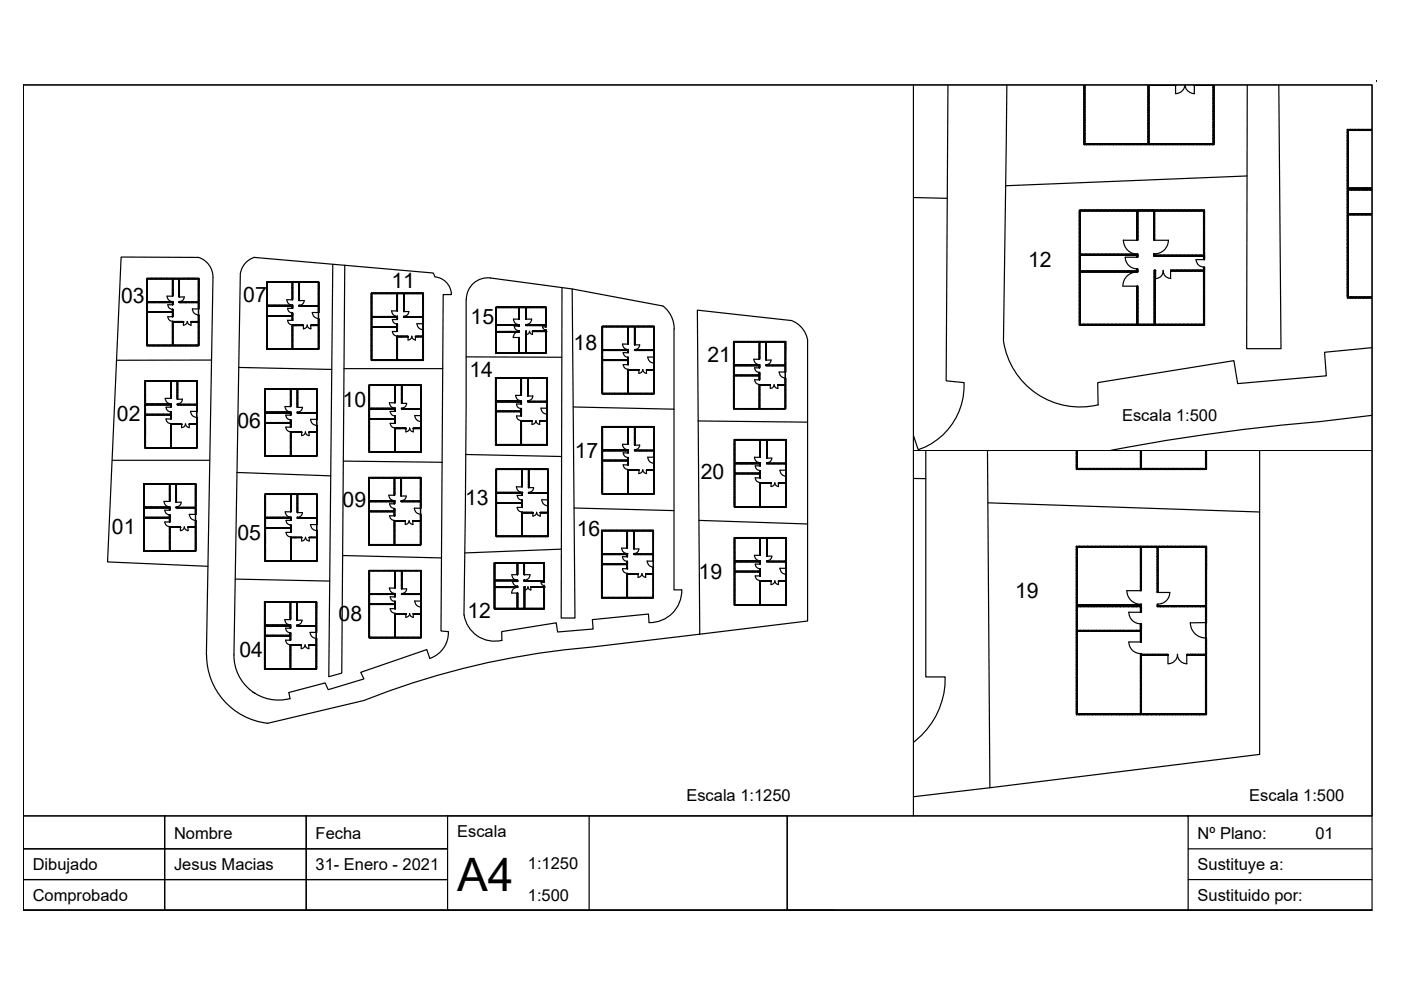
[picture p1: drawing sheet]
<svg xmlns="http://www.w3.org/2000/svg" width="297mm" height="210mm" viewBox="0 0 297 210" stroke-linecap="round" stroke-linejoin="round" font-family="sans-serif">
<defs><g id="words">
<text font-size="9.8" x="96.9" y="188.9">A4</text>
<g font-size="4.5">
<text x="218" y="56.7">12</text>
<text x="25.7" y="64.3">03</text>
<text x="51.6" y="64.1">07</text>
<text x="83" y="61.1">11</text>
<text x="99.8" y="68.6">15</text>
<text x="121.6" y="74.2">18</text>
<text x="150" y="76.8">21</text>
<text x="99.5" y="79.9">14</text>
<text x="24.8" y="89.3">02</text>
<text x="72.6" y="86.4">10</text>
<text x="50.3" y="90.7">06</text>
<text x="121.9" y="97">17</text>
<text x="148.6" y="101.7">20</text>
<text x="72.6" y="107.5">09</text>
<text x="98.6" y="107">13</text>
<text x="23.7" y="113.3">01</text>
<text x="122.3" y="113.6">16</text>
<text x="50.3" y="114.4">05</text>
<text x="148.1" y="122.7">19</text>
<text x="71.8" y="131.6">08</text>
<text x="99.1" y="131.1">12</text>
<text x="215.2" y="126.7">19</text>
<text x="50.7" y="139.4">04</text>
</g>
<g font-size="3.5">
<text x="237.9" y="89.3">Escala 1:500</text>
<text x="145.5" y="169.8">Escala 1:1250</text>
<text x="264.9" y="169.8">Escala 1:500</text>
<text x="36.9" y="178">Nombre</text>
<text x="66.9" y="178">Fecha</text>
<text x="96.9" y="177.5">Escala</text>
<text x="253.9" y="178">Nº Plano:</text>
<text x="278.9" y="178">01</text>
<text x="6.9" y="184.5">Dibujado</text>
<text x="36.9" y="184.5">Jesus Macias</text>
<text x="66.9" y="184.5">31- Enero - 2021</text>
<text x="111.9" y="184.2">1:1250</text>
<text x="253.9" y="184.5">Sustituye a:</text>
<text x="6.9" y="191">Comprobado</text>
<text x="111.9" y="191">1:500</text>
<text x="253.9" y="191">Sustituido por:</text>
</g>
</g></defs>
<!-- layer: 0 -->
<g fill="none" stroke="#000" stroke-width=".25">
<path d="M4.9 18v175h286h-39M4.9 18h286v175h-286zM201 18l-.4 62.7 3.8 .4a14.4 14.4 0 0 1-9.7 14.2l-1-2.9M213.5 18l-.7 54.3a16.4 16.4 0 0 0 20.1 13.5M229.8 18v12.7h27.6v-12.7M229.8 19.4l.2-.2-.2 .2M230 18.6l-.2 .2M230 19.4l-.2 .3M230 18.9l-.2 .2M230 19.7l-.2 .3M230 18.3l-.2 .2M243.4 18v12.5h-13.4v-12.5l-.2 .3"/>
<path d="M243.6 18h5.6v1.9a2.05 2.05 0 0 0 2-1.9M243.6 20l-.2 .2 .2-.2M243.6 18.3l-.2 .2M243.6 19.4l-.2 .3M243.6 18l-.2 .3M243.6 19.1l-.2 .3 .2-.2M243.6 18.6l-.2 .2M243.6 19.7l-.2 .3M243.6 18h3M243.6 18.9l-.2 .2M243.6 18v12.5M246.7 18h.1"/>
<path d="M247 18h.1M247.3 18h.1M247.6 18h.1M247.8 18h.1M248.1 18h.1M248.4 18h.1M248.7 18h.1M248.9 18h.1M251.3 18a1.96 1.96 0 0 0 1.9 1.9v-1.9M253.2 18h.1M253.2 18h4M257.2 18v12.5h-13.6"/>
<path d="M257.4 18.4l-.2 .2M257.4 19.5l-.2 .2M257.4 18.9l-.2 .2 .2-.1M257.4 19.8l-.2 .2M257.4 18.1l-.2 .2M257.4 18.7l-.2 .2M257.4 19.2l-.2 .2M264.4 18l-.1 55.9h7.3l-.5-55.9M291.9 17v.3M229.8 23.9l.2-.2-.2 .2M229.8 30.1l.2-.2-.2 .3M229.8 20.2l.2-.2-.2 .2"/>
<path d="M230 21.1l-.2 .3 .2-.2M230 20.6l-.2 .2M230 21.7l-.2 .2M230 22.6l-.2 .2M230 24l-.2 .2M230 25.1l-.2 .2M230 25.4l-.2 .2M230 26l-.2 .2M230 27.1l-.2 .2M230 27.7l-.2 .2M230 28.5l-.2 .2M230 28.8l-.2 .2"/>
<path d="M230 29.6l-.2 .3M230 20.9l-.2 .2M230 21.4l-.2 .2M230 22.3l-.2 .2M230 23.4l-.2 .2M230 24.6l-.2 .2M230 24.8l-.2 .2 .2-.1M230 25.7l-.2 .2 .2-.2M230 26.8l-.2 .2M230 28l-.2 .2M230 28.3l-.2 .2M230 23.1l-.2 .2"/>
<path d="M230 24.3l-.2 .2M230 30.2l-.2 .2 .2-.2M230 26.3l-.2 .2M230 29.4l-.2 .2 .2-.2M230 20.3l-.2 .2 .2-.2M230 22l-.2 .2M230 26.6l-.2 .1M230 22.9l-.2 .1M230 27.4l-.2 .2M230 29.1l-.2 .2M230.1 30.5l-.2 .2M230.3 30.5l-.1 .2"/>
<path d="M230.6 30.5l-.2 .2M230.7 30.5l-.3 .2M230.9 30.5l-.2 .2M231.2 30.5l-.2 .2 .2-.2M231.5 30.5l-.2 .2M231.8 30.5l-.3 .2M232 30.5l-.2 .2 .3-.2M232.1 30.7l.2-.2-.2 .2M232.6 30.5l-.2 .2M232.9 30.5l-.2 .2 .2-.2M232.9 30.7l.3-.2-.2 .2M233.5 30.5l-.3 .2"/>
<path d="M233.5 30.5l-.2 .2M233.8 30.5l-.3 .2M233.8 30.7l.2-.2-.2 .2M234.3 30.5l-.2 .2M234.6 30.5l-.2 .2M234.9 30.5l-.2 .2M235.1 30.5l-.2 .2M235.4 30.5l-.2 .2M235.7 30.5l-.2 .2M236 30.5l-.2 .2M236.3 30.5l-.2 .2M236.5 30.5l-.1 .2"/>
<path d="M236.6 30.7l.2-.2-.1 .2M237.1 30.5l-.2 .2M237.4 30.5l-.2 .2M237.7 30.5l-.2 .2M238 30.5l-.2 .2M238.2 30.5l-.1 .2M238.3 30.7l.2-.2-.1 .2M238.8 30.5l-.2 .2M238.9 30.7l.2-.2-.1 .2M239.2 30.7l.2-.2-.2 .2M239.7 30.5l-.2 .2M240 30.5l-.2 .2"/>
<path d="M240.2 30.5l-.1 .2M240.5 30.5l-.2 .2M240.8 30.5l-.2 .2M241.1 30.5l-.2 .2M241.4 30.5l-.2 .2M241.7 30.5l-.2 .2M242 30.5l-.2 .2M242.2 30.5l-.2 .2M242.5 30.5l-.2 .2M242.8 30.5l-.2 .2M242.9 30.7l.2-.2-.2 .2M243.4 30.5l-.3 .2"/>
<path d="M243.4 24.4l.2-.1-.2 .2M243.4 22.7l.2-.1-.2 .2M243.4 25.3l.2-.2-.2 .2M243.6 20.3l-.2 .2M243.6 20.6l-.2 .2M243.6 20.8l-.2 .3 .2-.2M243.6 21.4l-.2 .2M243.6 26.5l-.2 .2M243.6 27.7l-.2 .2M243.6 28.5l-.2 .2M243.6 29.1l-.2 .2M243.6 29.9l-.2 .2 .2-.2"/>
<path d="M243.6 30.2l-.2 .2M243.6 28.8l-.2 .2M243.6 27.4l-.2 .2M243.6 28.2l-.2 .2M243.6 29.4l-.2 .2M243.6 30.5l-.2 .2 .3-.2M243.6 22l-.2 .2M243.6 23.2l-.2 .2M243.6 23.1l-.2 .2M243.6 21.1l-.2 .3M243.6 23.7l-.2 .2 .2-.2M243.6 24.5l-.2 .2"/>
<path d="M243.6 25.7l-.2 .2M243.6 26.8l-.2 .2M243.6 22.3l-.2 .2M243.6 22.8l-.2 .2M243.6 24l-.2 .2M243.6 24.8l-.2 .2M243.6 25.4l-.2 .2M243.6 29.6l-.2 .3M243.6 26l-.2 .2 .2-.2M243.6 27.1l-.2 .2M243.6 21.7l-.2 .2M243.6 23.4l-.2 .2"/>
<path d="M243.6 26.3l-.2 .1M243.6 28l-.2 .1M243.9 30.5l-.2 .2M244.2 30.5l-.2 .2M244.5 30.5l-.2 .2M244.8 30.5l-.3 .2M245.1 30.5l-.3 .2M245.3 30.5l-.2 .2M245.6 30.5l-.2 .2M245.9 30.5l-.2 .2M246.2 30.5l-.2 .2M246.5 30.5l-.2 .2"/>
<path d="M246.7 30.5l-.2 .2M247 30.5l-.2 .2M247.3 30.5l-.2 .2M247.6 30.5l-.2 .2M247.9 30.5l-.2 .2M248.2 30.5l-.2 .2M248.4 30.5l-.2 .2M248.7 30.5l-.2 .2M249 30.5l-.2 .2M249.1 30.7l.2-.2-.2 .2M249.6 30.5l-.2 .2M249.9 30.5l-.2 .2"/>
<path d="M249.9 30.7l.2-.2-.1 .2M250.5 30.5l-.3 .2M250.7 30.5l-.2 .2M251 30.5l-.2 .2M251.3 30.5l-.2 .2M251.6 30.5l-.2 .2M251.8 30.5l-.1 .2M252.1 30.5l-.2 .2M252.4 30.5l-.2 .2M252.7 30.5l-.2 .2 .2-.2M253 30.5l-.2 .2M253.3 30.5l-.2 .2"/>
<path d="M253.5 30.5l-.1 .2M253.8 30.5l-.2 .2M254.1 30.5l-.2 .2M254.4 30.5l-.2 .2 .2-.2M254.7 30.5l-.2 .2M255 30.5l-.3 .2M255.2 30.5l-.2 .2 .3-.2M255.5 30.5l-.2 .2M255.8 30.5l-.2 .2M256.1 30.5l-.2 .2M256.4 30.5l-.2 .2M256.7 30.5l-.3 .2"/>
<path d="M256.9 30.5l-.2 .2M257.2 24.2l.2-.1-.2 .2M257.2 25.1l.2-.2-.2 .2M257.4 20.6l-.2 .3M257.4 21.8l-.2 .2M257.4 22.9l-.2 .2M257.4 23.8l-.2 .2M257.4 24.3l-.2 .2M257.4 25.2l-.2 .2M257.4 25.5l-.2 .2M257.4 26l-.2 .2M257.4 26.3l-.2 .3"/>
<path d="M257.4 27.1l-.2 .3M257.4 27.4l-.2 .3M257.4 28.6l-.2 .2M257.4 28.8l-.2 .3M257.4 29.4l-.2 .2M257.4 29.7l-.2 .2 .2-.2M257.4 20.1l-.2 .2M257.4 20.9l-.2 .2M257.4 21.2l-.2 .2M257.4 21.5l-.2 .2 .2-.2M257.4 22.6l-.2 .2M257.4 23.5l-.2 .2"/>
<path d="M257.4 24.6l-.2 .2M257.4 25.8l-.2 .2M257.4 28l-.2 .2M257.4 29.1l-.2 .3M257.4 30l-.2 .2M257.4 30.3l-.4 .4M257.4 29.2l-.2 .2M257.4 22.4l-.2 .1M257.4 26.9l-.2 .2M257.4 20.7l-.2 .1M257.4 20.4l-.2 .1M257.4 22.1l-.2 .2"/>
<path d="M257.4 23.2l-.2 .2M257.4 26.6l-.2 .2M257.4 27.7l-.2 .2M257.4 28.3l-.2 .2M257.4 30.5l-.1 .2 .1-.1M264.4 37.3l-51.2 2.1M285.7 35.4l.2-.1-.2 .2M285.7 29.2l.2-.1-.2 .2M285.7 30.9l.2-.2-.2 .3M285.7 33.8l.2-.2-.2 .2M285.7 40l.2-.2-.2 .2M285.7 30.1l.2-.2-.2 .2"/>
<path d="M285.7 27.4v.1l.1-.1M285.9 29.6l-.2 .2M285.9 32.4l-.2 .3M285.9 38.1l-.2 .2M285.9 32.5l-.2 .2M285.9 38.2l-.2 .1M285.9 27.9l-.2 .2M285.9 28.5l-.2 .2M285.9 30.2l-.2 .2 .2-.2M285.9 31.3l-.2 .2M285.9 31.8l-.2 .3 .2-.2M285.9 33l-.2 .2"/>
<path d="M285.9 34.1l-.2 .2M285.9 34.7l-.2 .2 .2-.2M285.9 35.8l-.2 .2M285.9 36.4l-.2 .2 .2-.2M285.9 37l-.2 .2M285.9 37.5l-.2 .2M285.9 38.7l-.2 .2M285.9 39.2l-.2 .2 .2-.1M285.9 28.2l-.2 .2M285.9 28.8l-.2 .2M285.9 29.3l-.2 .2M285.9 30.5l-.2 .2"/>
<path d="M285.9 31l-.2 .2 .2-.2M285.9 31.6l-.2 .2M285.9 32.1l-.2 .3M285.9 32.7l-.2 .2M285.9 33.3l-.2 .2M285.9 33.8l-.2 .3M285.9 34.4l-.2 .2M285.9 35l-.2 .2M285.9 35.5l-.2 .2 .2-.1M285.9 36.1l-.2 .2M285.9 36.7l-.2 .2M285.9 37.3l-.2 .1"/>
<path d="M285.9 37.8l-.2 .2M285.9 38.4l-.2 .2M285.9 39l-.2 .1M285.9 39.5l-.2 .2M286 27.4l-.3 .4M286.1 39.8l-.4 .5 .4-.5M286.3 27.4l-.2 .3M286.4 39.8l-.4 .5M286.6 27.4l-.2 .3 .2-.3M286.7 27.7l.2-.3-.2 .3M286.7 39.8l-.5 .5M287.2 27.4l-.2 .3"/>
<path d="M287.2 39.8l-.4 .5M287.5 27.4l-.2 .3M287.5 27.7l.2-.3-.1 .3M287.8 39.8l-.4 .5M288 27.4l-.2 .3M288.1 27.4l-.2 .3M288.1 39.8l-.4 .5M288.3 27.4l-.2 .3M288.6 27.4l-.2 .3M288.7 39.8l-.5 .5M288.9 27.4l-.2 .3M288.9 39.8l-.4 .5"/>
<path d="M289.2 27.4l-.2 .3M289.2 39.8l-.4 .5M289.4 27.4l-.2 .3M289.5 39.8l-.4 .5M289.7 27.4l-.2 .3M290 27.4l-.2 .3M290.1 39.8l-.4 .5M290.3 27.4l-.2 .3 .2-.3M290.4 39.8l-.5 .5M290.6 27.4l-.2 .3M290.6 39.8l-.4 .5M290.9 27.4h-5.2v35.8l5.2-.1"/>
<path d="M290.9 27.7h-5v12.1h5M290.9 27.4l-.3 .3M290.9 27.4l-.2 .3M290.9 39.9l-.4 .4M31.1 59v.1M31.2 59.9l-.1 .1M31.2 59.2l-.1 .1M31.2 59.4v.1M31.2 59.7h-.1M31.2 59.3l-.1 .1M31.2 59.5l-.1 .1M31.2 59.7v.1"/>
<path d="M31.3 59l-.2 .2M31.4 59l-.1 .1M31.5 59h.1M31.6 59l-.1 .1M31.7 59v.1M31.8 59h.1M31.9 59v.1M32.1 59l-.1 .1M32.2 59l-.1 .1M32.3 59l-.1 .1M32.4 59l-.1 .1M32.5 59v.1"/>
<path d="M32.6 59l-.1 .1M32.8 59l-.1 .1M32.9 59l-.1 .1M33 59l-.1 .1M33.1 59l-.1 .1M33.2 59l-.1 .1M33.3 59l-.1 .1M33.4 59l-.1 .1M33.6 59l-.1 .1M33.6 59v.1M33.8 59l-.1 .1M33.9 59l-.1 .1"/>
<path d="M34 59l-.1 .1M34.1 59l-.1 .1M34.2 59l-.1 .1M34.3 59l-.1 .1M34.4 59l-.1 .1M34.4 59v.1M34.6 59l-.1 .1M34.7 59l-.1 .1M34.8 59l-.1 .1M34.9 59l-.1 .1M35 59l-.1 .1M35.1 59l-.1 .1"/>
<path d="M35.2 59v.1M35.3 59l-.1 .1M35.5 59l-.1 .1M35.6 59.1h.1M35.6 59l-.1 .1M35.8 59l-.1 .1M35.9 59l-.1 .1M35.9 59.1h.1M36.1 59v.1M36.3 59l-.1 .1M36.4 59l-.1 .1M36.5 59l-.1 .1"/>
<path d="M36.6 59l-.1 .1M36.6 59.2v.1M36.6 59.4v.1M36.6 59.7h.1M36.6 59.9v.1M36.6 59.3v.1M36.6 59.5v.1M36.6 59.7v.1M36.7 59l-.1 .2M36.8 59l-.1 .1M36.9 59v.1M37.1 59l-.1 .1"/>
<path d="M37.2 59l-.1 .1M37.3 59l-.1 .1M37.4 59l-.1 .1M37.5 59l-.1 .1M37.6 59l-.1 .1M37.7 59h.1M37.8 59l-.1 .1M38 59l-.1 .1M38 59.1h-1.4v3.7h-1.2M38 59.1v3.9h1.1M38 59.8v.1M38 59.2h.1"/>
<path d="M38 59.4v.1M38 59.6h.1M38 59v.1M38 59.2v.1M38 59.5v.1M38 59.7v.1M38 59.9v.1M38.1 59l-.1 .1M38.2 59l-.1 .1M38.3 59l-.1 .1M38.4 59h.1M38.5 59l-.1 .1"/>
<path d="M38.6 59v.1M38.8 59l-.1 .1M38.9 59l-.1 .1M39 59l-.1 .1M39.1 59l-.1 .1M39.2 59l-.1 .1M39.3 59l-.1 .1M39.4 59v.1M39.5 59l-.1 .1M39.7 59l-.1 .1M39.8 59l-.1 .1M39.9 59l-.1 .1"/>
<path d="M40 59l-.1 .1M40.1 59l-.1 .1M40.2 59l-.1 .1M40.3 59l-.1 .1M40.5 59l-.1 .1M40.5 59v.1M40.7 59l-.1 .1M40.8 59l-.1 .1M40.9 59l-.1 .1M41 59l-.1 .1M41.1 59l-.1 .1M41.2 59l-.1 .1"/>
<path d="M41.3 59v.1M41.5 59.1h.1M41.5 59l-.1 .1M41.7 59l-.1 .1M41.8 59l-.1 .1M41.8 59.1h.1M42 59l-.1 .1M42.1 59.1v-.1v2M42.1 59.1v.1M42.1 59.3v.1M42.1 59.6v.1M42.1 59.8v.1"/>
<path d="M42.1 59.2v.1M42.1 59.5h.1M42.1 59.7h.1M42.1 59.9v.1M51 58l-1.4 80.9M54 54.6l37.8 3.3 .4 .8M54 54.6a4.3 4.3 0 0 0-3 3.4M56.6 59.8h-.1M56.6 60h-.1M56.7 59.8l-.2 .1M56.8 59.8l-.1 .1M56.9 59.8l-.1 .1"/>
<path d="M57 59.8v.1M57.1 59.8v.1M57.3 59.8l-.1 .1M57.3 59.8v.1M57.4 59.9h.1M57.6 59.8l-.1 .1M57.7 59.8h.1M57.8 59.8l-.1 .1M57.9 59.8v.1M58 59.8h.1M58.2 59.8l-.1 .1M58.3 59.8l-.1 .1"/>
<path d="M58.4 59.8h.1M58.5 59.8l-.1 .1M58.6 59.8l-.1 .1M58.7 59.8v.1M58.8 59.8l-.1 .1M59 59.8l-.1 .1M59.1 59.8l-.1 .1M59.2 59.8l-.1 .1M59.3 59.8l-.1 .1M59.4 59.8l-.1 .1M59.5 59.8l-.1 .1M59.6 59.8l-.1 .1"/>
<path d="M59.8 59.8l-.1 .1M59.8 59.8v.1M60 59.8l-.1 .1M60.1 59.8l-.1 .1M60.2 59.8l-.1 .1M60.3 59.8l-.1 .1M60.4 59.8v.1M60.5 59.8l-.1 .1M60.6 59.8v.1M60.8 59.8l-.1 .1M60.9 59.8l-.1 .1M61 59.8l-.1 .1"/>
<path d="M61.1 59.8l-.1 .1M61.2 59.8l-.1 .1M61.3 59.8l-.1 .1M61.5 59.9h.1M61.5 59.8l-.1 .1M61.7 59.8l-.1 .1M61.8 59.8l-.1 .1M61.9 59.8l-.1 .1M61.9 59.9h.1M62 59.9h-5.4v4.8M62 59.9v3.7v-.1M62 60h.1"/>
<path d="M62.1 59.9h.1M62.1 59.8l-.1 .1M62.3 59.8v.1M62.5 59.8l-.1 .1M62.6 59.8l-.1 .1M62.7 59.8l-.1 .1M62.8 59.8l-.1 .1M62.9 59.8v.1M63 59.8l-.1 .1M63.1 59.8v.1M63.2 59.8v.1M63.4 59.8l-.1 .1"/>
<path d="M63.4 59.9h-1.4v3.7l-1.2-.1a1.16 1.16 0 0 0 1.2 1.2M63.4 59.9v3.8M63.5 59.9h4v4.9h-4l-.1-.1v.2h4.1M63.5 59.9l-.1 .1M63.5 59.8l-.1 .1M63.5 59.9v3.8M63.6 59.8h.1M63.7 59.8l-.1 .1M63.8 59.8l-.1 .1M63.9 59.8v.1M64 59.8v.1M64.2 59.8l-.1 .1"/>
<path d="M64.2 59.8h.1M64.4 59.8l-.1 .1M64.5 59.8l-.1 .1M64.6 59.8l-.1 .1M64.7 59.8l-.1 .1M64.8 59.8v.1M65 59.8l-.1 .1M65.1 59.8l-.1 .1M65.2 59.8l-.1 .1M65.3 59.9h.1M65.3 59.8l-.1 .1M65.5 59.8l-.1 .1"/>
<path d="M65.6 59.8v.1M65.7 59.8l-.1 .1M65.9 59.8l-.1 .1M66 59.8l-.1 .1M66.1 59.8l-.1 .1M66.2 59.8l-.1 .1M66.3 59.8l-.1 .1M66.4 59.8l-.1 .1M66.5 59.8l-.1 .1M66.7 59.8l-.1 .1M66.7 59.8v.1M66.9 59.8l-.1 .1"/>
<path d="M67 59.8l-.1 .1M67.1 59.8l-.1 .1M67.2 59.8l-.1 .1M67.3 59.8v.1M67.4 59.8l-.1 .1M67.5 59.8v.1M67.6 59.9l-.1 .1M67.6 59.8v1.9M70.6 56.1l-.9 87.4 2.8-.8 .6-86.5M92.2 58.7a3.8 3.8 0 0 1 3.5 3.4M104 58.9l17.4 2.4 19.1 3.6M104 58.9a4.6 4.6 0 0 0-5.1 4.6l-.1 22.3-.4 44.6a6.6 6.6 0 0 0 8 5.4"/>
<path d="M193.7 41.9l7.2 .2M228.8 59.2l.3-.2-.3 .2M228.8 48.4l.3-.2-.3 .2M228.8 49.2l.3-.1-.3 .2M228.8 58.3l.3-.2-.3 .2M229.1 45.4l-.3 .2M229.1 46.8l-.3 .2M229.1 47.6l-.3 .3M229.1 48.8l-.3 .2M229.1 49.9l-.3 .2M229.1 52.2l-.3 .2M229.1 52.5l-.3 .2"/>
<path d="M229.1 53.3l-.3 .2M229.1 54.2l-.3 .2M229.1 54.5l-.3 .2M229.1 54.7l-.3 .2 .3-.1M229.1 55.3l-.3 .2M229.1 55.9l-.3 .2M229.1 57l-.3 .2M229.1 57.8l-.3 .3M229.1 59.2l-.3 .3M229.1 59.8l-.3 .2M229.1 44.8l-.3 .2 .3-.2M229.1 45.9l-.3 .3"/>
<path d="M229.1 47.1l-.3 .2M229.1 47.9l-.3 .2M229.1 48.5l-.3 .2M229.1 49.3l-.3 .2 .3-.1M229.1 49.6l-.3 .2M229.1 50.2l-.3 .2M229.1 50.8l-.3 .2M229.1 51.6l-.3 .2M229.1 53l-.3 .2M229.1 53.6l-.3 .2M229.1 53.9l-.3 .2 .3-.2M229.1 55l-.3 .2"/>
<path d="M229.1 56.1l-.3 .3M229.1 58.4l-.3 .2M229.1 58.7l-.3 .2M229.1 59.5l-.3 .2M229.1 44.5l-.3 .3M229.1 45.1l-.3 .2M229.1 46.2l-.3 .3M229.1 50.5l-.3 .2M229.1 56.7l-.3 .2M229.1 45.7l-.3 .2M229.1 46.5l-.3 .2M229.1 47.4l-.3 .2"/>
<path d="M229.1 51.1l-.3 .1M229.1 51.3l-.3 .2M229.1 51.9l-.3 .2M229.1 52.8l-.3 .1M229.1 55.6l-.3 .2M229.1 56.4l-.3 .2M229.1 57.3l-.3 .2M229.1 53.9h12.1M229.1 57.5l-.3 .3 .3-.3M229.2 57.7l.2-.2-.2 .2M229.3 53.9l-.2 .2 .2-.2M229.3 44.5l-.2 .2"/>
<path d="M229.3 54.1l.3-.2-.2 .2M229.6 44.5l-.2 .2M229.7 57.5l-.2 .2M229.9 53.9l-.3 .2M229.9 44.5l-.2 .2M230 57.5l-.2 .2M230 57.7l.2-.2-.1 .2M230.2 44.5l-.2 .2M230.2 53.9l-.3 .2M230.2 54.1l.2-.2-.2 .2M230.4 44.5l-.2 .2M230.5 57.5l-.2 .2"/>
<path d="M230.7 53.9l-.2 .2M230.7 44.5l-.2 .2M230.8 57.5l-.2 .2M231 53.9l-.2 .2M231 44.5l-.2 .2M231.1 57.5l-.2 .2M231.3 53.9l-.2 .2M231.3 44.5l-.2 .2M231.4 57.5l-.2 .2M231.5 53.9l-.2 .2M231.6 44.5l-.2 .2M231.7 57.5l-.2 .2"/>
<path d="M231.8 44.5l-.1 .2M231.8 53.9l-.2 .2M231.9 57.5l-.1 .2M232.1 53.9l-.2 .2M232.1 44.5l-.2 .2M232.2 57.5l-.2 .2M232.4 53.9l-.2 .2M232.4 44.5l-.2 .2M232.5 57.5l-.2 .2M232.7 44.5l-.2 .2 .2-.2M232.7 53.9l-.2 .2M232.8 57.5l-.2 .2"/>
<path d="M232.9 53.9l-.1 .2M233 44.5l-.2 .2M233.1 57.5l-.2 .2M233.2 53.9l-.2 .2M233.3 44.5l-.2 .2M233.4 57.5l-.2 .2M233.5 44.5l-.1 .2 .2-.2M233.5 53.9l-.2 .2M233.6 57.5l-.1 .2M233.8 53.9l-.2 .2M233.8 44.5l-.1 .2M233.9 57.5l-.2 .2"/>
<path d="M234.1 53.9l-.2 .2M234.1 44.5l-.2 .2M234.2 57.5l-.2 .2M234.4 53.9l-.2 .2M234.4 44.5l-.2 .2M234.5 57.5l-.2 .2M234.6 57.7l.2-.2-.2 .2M234.6 53.9l-.1 .2 .2-.2M234.7 44.5l-.2 .2M234.9 53.9l-.2 .2M235 44.5l-.2 .2M235.1 57.5l-.2 .2"/>
<path d="M235.2 53.9l-.2 .2M235.3 44.5l-.2 .2M235.4 57.5l-.3 .2M235.4 57.7l.2-.2-.2 .2M235.5 53.9l-.2 .2 .2-.2M235.5 44.5l-.1 .2M235.6 54.1l.2-.2-.2 .2M235.8 44.5l-.2 .2M235.9 57.5l-.2 .2M236.1 53.9l-.2 .2M236.1 44.5l-.2 .2M236.2 57.5l-.2 .2"/>
<path d="M236.4 53.9l-.2 .2M236.4 44.5l-.2 .2M236.5 57.5l-.2 .2M236.6 53.9l-.1 .2M236.7 44.5l-.2 .2M236.8 57.5l-.3 .2M236.9 53.9l-.2 .2M237 44.5l-.2 .2M237.1 57.5l-.3 .2M237.2 44.5l-.1 .2M237.2 53.9l-.2 .2M237.3 57.5l-.2 .2"/>
<path d="M237.5 53.9l-.2 .2M237.5 44.5l-.2 .2M237.6 57.5l-.2 .2M237.8 53.9l-.2 .2M237.8 44.5l-.2 .2M237.9 57.5l-.2 .2M238.1 44.5l-.2 .2 .2-.2M238.1 53.9l-.2 .2M238.2 57.5l-.2 .2M238.2 50.9a2.98 2.98 0 0 0 3.1 3M238.3 53.9l-.1 .2M238.4 44.5l-.2 .2"/>
<path d="M238.4 57.5l-.2 .2M238.6 53.9l-.2 .2M238.7 44.5l-.3 .2M238.7 57.5l-.2 .2M238.9 44.5l-.2 .2 .3-.2M238.9 53.9l-.2 .2M239 44.7l.2-.2-.2 .2M239 57.5l-.2 .2M239.2 53.9l-.2 .2M239.3 57.5l-.2 .2M239.5 53.9l-.2 .2M239.5 44.5l-.2 .2"/>
<path d="M239.6 57.5l-.2 .2M239.8 53.9l-.2 .2M239.8 44.5l-.2 .2M239.8 57.5l-.1 .2 .2-.2M240 53.9l-.2 .2 .3-.2M240.1 44.5l-.2 .2M240.1 57.5l-.2 .2M240.3 53.9l-.2 .2M240.4 44.5l-.3 .2M240.4 57.5l-.2 .2M240.6 53.9l-.2 .2M240.7 44.5l-.3 .2"/>
<path d="M240.7 57.5l-.2 .2M240.9 53.9l-.2 .2 .2-.2M240.9 44.5l-.2 .2M240.9 54.1l.3-.2-.2 .2M241 57.5l-.2 .2M241 57.5v-.5h.2v.7h-12.1v11.1h11.9v-8.1M241 44.7h-11.9v9.2M241 47.2l.2-.2-.2 .3M241 46.4l.2-.2-.2 .2M241 54.1h-11.9v3.4h11.9M241 44.7v6.2M241 54.1v.4"/>
<path d="M241.2 57.7a2.98 2.98 0 0 0-3.1 3M241.2 57l-.2 .2M241.2 53.8v.7h-2.6a2.48 2.48 0 0 0 2.6 2.5M241.2 44.8l-.2 .2M241.2 45.6l-.2 .2M241.2 45.9l-.2 .2M241.2 47.6l-.2 .2M241.2 47.9l-.2 .2M241.2 49.3l-.2 .2M241.2 50.1l-.2 .2M241.2 45.1l-.2 .2M241.2 46.5l-.2 .2"/>
<path d="M241.2 47.3l-.2 .2 .2-.2M241.2 48.7l-.2 .3M241.2 49.6l-.2 .2M241.2 46.8l-.2 .2M241.2 45.4l-.2 .1M241.2 48.2l-.2 .2M241.2 48.4l-.2 .3M241.2 49l-.2 .2M241.2 49.9l-.2 .2M241.2 50.4l-.2 .2M241.2 50.7l-.2 .2M241.2 54.1l-.2 .2"/>
<path d="M241.2 54.4l-.1 .1M241.2 57.2l-.2 .2 .2-.2M241.2 57.5l-.1 .2M241.2 44.7h3.4v6.2h3.1M241.2 44.7v6.2h-3M241.5 44.5l-.2 .2M241.8 44.5l-.2 .2M242 44.5l-.2 .2M242.3 44.5l-.2 .2M242.6 44.5l-.2 .2M242.9 44.5l-.2 .2M243.2 44.5l-.2 .2"/>
<path d="M243.4 44.5l-.1 .2 .2-.2M243.7 44.5l-.2 .2M244 44.5l-.2 .2M244.3 44.5l-.2 .2 .2-.2M244.4 44.7l.2-.2-.2 .2M244.6 44.5h-3.4l-.2 .2M244.6 50.7l.2-.1-.2 .2M244.7 53.8l-.1 .1M244.7 58.3l.2-.2-.2 .2M244.7 59.1l.2-.2-.2 .3M244.8 50.9v-6.2h10.4v9.4h-10.4v-.3h-.2v.5h10.6M244.8 48.9l-.2 .1"/>
<path d="M244.8 45.2l-.2 .2M244.8 46l-.2 .2M244.8 47.1l-.2 .2 .2-.1M244.8 49.7l-.2 .2M244.8 44.9l-.2 .2M244.8 45.4l-.2 .2M244.8 45.7l-.2 .2M244.8 46.3l-.2 .2M244.8 46.6l-.2 .2M244.8 46.9l-.2 .1M244.8 47.4l-.2 .2M244.8 47.7l-.2 .2"/>
<path d="M244.8 48l-.2 .2M244.8 48.3l-.2 .2M244.8 48.6l-.2 .2M244.8 49.1l-.2 .2M244.8 49.4l-.2 .2M244.8 50l-.2 .2M244.8 50.3l-.2 .2M244.8 50.8l-.1 .1M244.8 53.9l-.2 .3M244.9 44.5l-.3 .3M244.9 57.3l-.2 .1M244.9 54.1l-.2 .2"/>
<path d="M244.9 57.5l-.2 .2M244.9 57.8l-.2 .2M244.9 58.3l-.2 .3M244.9 58.6l-.2 .3M244.9 59.2l-.2 .2 .2-.2M244.9 59.5l-.2 .2M244.9 59.8l-.2 .2M245 57.4l-.1 11.4h10.3v-11.3h-7M245 59.1v-1.8h-.3v11.5h-3.5v-8.1M245.2 44.5l-.2 .2M245.2 44.7l.2-.2-.1 .2M245.2 54.1l-.2 .2"/>
<path d="M245.5 54.1l-.2 .2M245.7 44.5l-.2 .2M245.8 54.1l-.2 .2M246 44.5l-.2 .2M246.1 54.1l-.2 .2M246.3 44.5l-.2 .2M246.3 54.1l-.1 .2 .2-.2M246.6 44.5l-.2 .2M246.6 54.1l-.2 .2M246.9 44.5l-.2 .2M246.9 54.1l-.2 .2M247.1 44.5l-.1 .2"/>
<path d="M247.2 54.1l-.2 .2 .2-.2M247.3 54.3l.2-.2-.2 .2M247.4 44.5l-.2 .2M247.7 50.9a2.9 2.9 0 0 1-3 2.9M247.7 44.5l-.2 .2M247.8 54.1l-.2 .2M248 44.5l-.2 .2M248.1 54.1l-.3 .2M248.2 59a1.59 1.59 0 0 1-1.6-1.7 1.64 1.64 0 0 1-1.6 1.8M248.3 44.5l-.2 .2M248.3 57.3l-.1 .1M248.3 54.1l-.2 .2"/>
<path d="M248.6 44.5l-.2 .2M248.6 57.3l-.2 .2M248.6 54.1l-.2 .2M248.8 44.5l-.1 .2 .2-.2M248.8 57.3l-.1 .2M248.9 54.1l-.2 .2M249.1 44.5l-.2 .2M249.1 57.3l-.2 .2M249.2 54.1l-.2 .2M249.4 57.3l-.2 .2M249.4 44.5l-.2 .2M249.5 54.1l-.3 .2"/>
<path d="M249.7 44.5l-.2 .2 .2-.2M249.7 57.3l-.2 .2 .2-.2M249.8 44.7l.2-.2-.2 .2M249.8 54.1l-.3 .2M250 57.3l-.2 .2M250 54.1l-.2 .2M250.3 44.5l-.3 .2M250.3 57.3l-.3 .2M250.3 54.1l-.2 .2M250.5 57.3l-.2 .2 .3-.2M250.6 44.5l-.3 .2M250.6 44.7l.2-.2-.2 .2"/>
<path d="M250.6 54.1l-.2 .2M250.6 57.5l.2-.2-.2 .2M250.9 54.1l-.2 .2M251.1 44.5l-.2 .2M251.1 57.3l-.2 .2M251.1 54.1l-.2 .2M251.4 44.5l-.2 .2M251.4 57.3l-.2 .2M251.4 54.1l-.2 .2M251.4 57.5l.3-.2-.2 .2M251.7 44.5l-.2 .2M251.7 54.1l-.2 .2"/>
<path d="M252 57.3l-.3 .2M252 44.5l-.3 .2M252 54.1l-.2 .2M252.3 44.5l-.3 .2M252.3 57.3l-.3 .2M252.3 54.1l-.2 .2M252.5 44.5l-.2 .2M252.5 57.3l-.2 .2M252.5 54.1l-.1 .2M252.6 54.3l.2-.2-.1 .2M252.8 44.5l-.2 .2M252.8 57.3l-.2 .2"/>
<path d="M253.1 44.5l-.2 .2M253.1 57.3l-.2 .2M253.1 54.1l-.2 .2M253.4 44.5l-.2 .2M253.4 57.3l-.2 .2M253.4 54.1l-.2 .2M253.5 54.3l.2-.2-.2 .2M253.6 55h1.6M253.6 55a1.59 1.59 0 0 0 1.7 1.6M253.6 44.5l-.2 .2M253.6 57.3l-.2 .2M253.9 44.5l-.2 .2"/>
<path d="M253.9 57.3l-.2 .2M254 54.1l-.2 .2M254.2 44.5l-.2 .2 .2-.2M254.2 57.3l-.2 .2M254.3 54.1l-.2 .2M254.5 44.5l-.2 .2M254.5 57.3l-.2 .2M254.5 54.1l-.1 .2M254.8 44.5l-.2 .2M254.8 57.3l-.2 .2M254.8 54.1l-.2 .2M255 57.3l-.1 .2 .2-.2"/>
<path d="M255 44.5l-.1 .2 .2-.2M255.1 44.7l.2-.2-.1 .2M255.1 54.1l-.2 .2M255.2 46.1l.2-.2-.2 .3M255.2 47l.2-.2-.2 .2M255.2 51.5l.2-.2-.2 .2M255.2 56.9l.2-.2-.2 .2M255.4 54.2v-9.7h-26.6v24.5h26.6v-11.6M255.4 57.5v-.8h-.2v.6h-7v1.8M255.4 54.1v.9h-.2v-.7M255.4 58.9l-.2 .3M255.4 59.2l-.2 .3"/>
<path d="M255.4 59.8l-.2 .2M255.4 44.8l-.2 .2M255.4 45.1l-.2 .2M255.4 45.4l-.2 .2M255.4 45.6l-.2 .3M255.4 46.2l-.2 .2M255.4 46.5l-.2 .2M255.4 47l-.2 .3M255.4 47.3l-.2 .3M255.4 47.6l-.2 .3M255.4 47.9l-.2 .2M255.4 48.2l-.2 .2"/>
<path d="M255.4 48.5l-.2 .2M255.4 48.8l-.2 .2M255.4 49l-.2 .2M255.4 49.3l-.2 .2M255.4 49.6l-.2 .2M255.4 49.9l-.2 .2M255.4 50.2l-.2 .2M255.4 50.5l-.2 .1M255.4 50.7l-.2 .2M255.4 51l-.2 .2M255.4 51.6l-.2 .2 .2-.2M255.4 51.9l-.2 .2"/>
<path d="M255.4 52.2l-.2 .2M255.4 52.4l-.2 .2 .2-.1M255.4 52.7l-.2 .2M255.4 53l-.2 .2M255.4 53.3l-.2 .2M255.4 53.6l-.2 .2M255.4 53.9l-.2 .2M255.4 54.2l-.2 .1M255.4 54.4l-.2 .2M255.4 54.7l-.2 .2M255.4 57l-.2 .2 .2-.2M255.4 57.2l-.3 .3 .2-.2"/>
<path d="M255.4 57.5l-.2 .3M255.4 57.8l-.2 .2M255.4 58.1l-.2 .2M255.4 58.4l-.2 .2M255.4 58.7l-.2 .2M255.4 59.5l-.2 .2M255.4 55h-.1M285.7 49l.2-.1-.2 .2M285.7 50.7l.2-.1-.2 .2M285.7 59.8l.2-.2-.2 .2M285.7 40.8l.2-.1-.2 .2M285.7 49.9l.2-.2-.2 .2"/>
<path d="M285.9 45.5v17.5h5M285.9 45.5h5h-5M285.9 40.9l-.2 .3M285.9 43.7l-.2 .3M285.9 46.6l-.2 .2M285.9 49.4l-.2 .2M285.9 52.3l-.2 .2M285.9 55.1l-.2 .2M285.9 58l-.2 .1M285.9 49.5l-.2 .2M285.9 40.4l-.2 .2M285.9 41.5l-.2 .2"/>
<path d="M285.9 42.1l-.2 .2M285.9 42.6l-.2 .2M285.9 43.2l-.2 .2M285.9 44.3l-.2 .2M285.9 44.9l-.2 .2M285.9 46l-.2 .2M285.9 47.2l-.2 .1M285.9 47.7l-.2 .2M285.9 48.3l-.2 .2M285.9 50l-.2 .2M285.9 51.1l-.2 .2M285.9 51.7l-.2 .2"/>
<path d="M285.9 52.8l-.2 .2M285.9 53.4l-.2 .2M285.9 53.9l-.2 .3M285.9 54.5l-.2 .2 .2-.2M285.9 55.6l-.2 .3M285.9 56.2l-.2 .2 .2-.2M285.9 56.8l-.2 .2M285.9 57.3l-.2 .2M285.9 58.5l-.2 .2M285.9 59l-.2 .2M285.9 41l-.2 .1M285.9 41.2l-.2 .2"/>
<path d="M285.9 41.8l-.2 .2 .2-.2M285.9 42.3l-.2 .3M285.9 42.9l-.2 .2M285.9 43.5l-.2 .2M285.9 44l-.2 .3M285.9 44.6l-.2 .2M285.9 45.2l-.2 .2M285.9 45.7l-.2 .2M285.9 46.3l-.2 .2 .2-.2M285.9 46.9l-.2 .2M285.9 47.4l-.2 .2M285.9 48l-.2 .2"/>
<path d="M285.9 48.6l-.2 .2M285.9 49.1l-.2 .2M285.9 50.3l-.2 .2M285.9 50.8l-.2 .2M285.9 51.4l-.2 .2M285.9 52l-.2 .2M285.9 52.5l-.2 .2M285.9 53.1l-.2 .2M285.9 53.7l-.2 .2M285.9 54.2l-.2 .2M285.9 54.8l-.2 .2M285.9 55.3l-.2 .3 .2-.2"/>
<path d="M285.9 55.9l-.2 .2M285.9 56.5l-.2 .2M285.9 57.1l-.2 .1M285.9 57.6l-.2 .2M285.9 58.2l-.2 .2M285.9 58.8l-.2 .1M285.9 59.3l-.2 .2M285.9 59.9l-.2 .2M286 45.3l-.3 .3M286.3 45.3l-.2 .2M286.5 40.3l.5-.5-.4 .5M286.6 45.3l-.2 .2"/>
<path d="M286.9 45.3l-.2 .2M287.1 40.3l.4-.5-.4 .5M287.1 45.3l-.1 .2M287.4 45.3l-.2 .2M287.7 45.3l-.2 .2M287.9 40.3l.5-.5-.4 .5M288 45.3l-.2 .2M288.3 45.3l-.2 .2M288.6 45.3l-.2 .2M288.8 45.3l-.1 .2 .2-.2M289.1 45.3l-.2 .2M289.4 40.3l.4-.5-.4 .5"/>
<path d="M289.4 45.3l-.2 .2M289.7 45.3l-.2 .2 .2-.2M290 45.3l-.2 .2M290.3 45.3l-.2 .2M290.6 45.3l-.2 .2M290.9 40.3h-5v5h5l-.3 .2M290.9 40.1l-.1 .2M31.1 66.7v.1M31.1 67.7v.1M31.1 60.8v.1M31.1 61.5v.1M31.1 67.4v.1"/>
<path d="M31.1 72.6v.1M31.1 61.9h.1M31.2 66.2v7h5.4v-5.1M31.2 66.2h5.4h-5.4M31.2 61l-.1 .1M31.2 62.2h-.1M31.2 63.3h-.1M31.2 64.4l-.1 .1M31.2 65.5l-.1 .1M31.2 67.8l-.1 .1M31.2 68.9l-.1 .1M31.2 70.1l-.1 .1"/>
<path d="M31.2 71.2l-.1 .1M31.2 72.3v.1M31.2 63.3l-.1 .1M31.2 71.9h-.1M31.2 60.1l-.1 .1M31.2 60.3l-.1 .1M31.2 60.6h-.1M31.2 61.2l-.1 .1M31.2 61.7l-.1 .1M31.2 61.9l-.1 .1M31.2 62.4l-.1 .1M31.2 62.6l-.1 .1"/>
<path d="M31.2 62.8l-.1 .1M31.2 63l-.1 .1M31.2 63.5l-.1 .1M31.2 63.7l-.1 .1M31.2 63.9l-.1 .1M31.2 64.2l-.1 .1M31.2 64.6v.1M31.2 64.9l-.1 .1M31.2 65.1l-.1 .1M31.2 65.3h.1M31.2 65.8h-.1M31.2 66l-.1 .1"/>
<path d="M31.2 66.4l-.1 .1M31.2 66.9l-.1 .1M31.2 67.1l-.1 .1M31.2 67.6l-.1 .1M31.2 68l-.1 .1M31.2 68.3h-.1M31.2 68.5l-.1 .1M31.2 68.4l-.1 .1M31.2 68.7l-.1 .1M31.2 69.1l-.1 .1M31.2 69.4l-.1 .1M31.2 69.6l-.1 .1"/>
<path d="M31.2 69.8l-.1 .1M31.2 70.3l-.1 .1M31.2 70.5l-.1 .1M31.2 70.8h-.1M31.2 71h-.1M31.2 71.4l-.1 .1M31.2 71.6l-.1 .1M31.2 72.1l-.1 .1M31.2 72.8l-.1 .1M31.2 73l-.1 .1M31.2 73.2l-.1 .1M31.2 60l-.1 .1"/>
<path d="M31.2 60.2l-.1 .1M31.2 60.5h-.1M31.2 60.7l-.1 .1M31.2 60.9l-.1 .1M31.2 61.1l-.1 .1M31.2 61.4h-.1M31.2 61.6l-.1 .1M31.2 62l-.1 .1M31.2 62.2l-.1 .1M31.2 62.5l-.1 .1M31.2 62.7l-.1 .1M31.2 62.9l-.1 .1"/>
<path d="M31.2 63.2l-.1 .1M31.2 63.4l-.1 .1M31.2 63.6l-.1 .1M31.2 63.9h-.1M31.2 64.3l-.1 .1M31.2 64.5l-.1 .1M31.2 64.7l-.1 .1M31.2 65h-.1M31.2 65.2l-.1 .1M31.2 65.4l-.1 .1M31.2 65.6v.1M31.2 65.9l-.1 .1"/>
<path d="M31.2 66.1l-.1 .1M31.2 66.4h-.1M31.2 66.6h-.1M31.2 66.8l-.1 .1M31.2 67l-.1 .1M31.2 67.2l-.1 .1M31.2 67.5h-.1M31.2 67.9l-.1 .1M31.2 68.1l-.1 .1M31.2 68.6l-.1 .1M31.2 68.8l-.1 .1M31.2 69.1h-.1"/>
<path d="M31.2 69.3l-.1 .1M31.2 69.5l-.1 .1M31.2 69.7l-.1 .1M31.2 69.9l-.1 .1M31.2 70.2h-.1M31.2 70.4l-.1 .1M31.2 70.6l-.1 .1M31.2 70.8l-.1 .1M31.2 71.1l-.1 .1M31.2 71.3l-.1 .1M31.2 71.5v.1M31.2 71.8l-.1 .1"/>
<path d="M31.2 72l-.1 .1M31.2 72.2l-.1 .1M31.2 72.4l-.1 .1M31.2 72.7h-.1M31.2 72.9l-.1 .1M31.2 73.1l-.1 .1M31.3 66.1l-.2 .2M31.3 64l-.2 .1M31.4 73.2l-.1 .1M31.4 64l-.1 .1M31.4 66.1l-.1 .1M31.4 73.2v.1l.1-.1"/>
<path d="M31.5 66.1l-.1 .1M31.5 64l-.1 .1M31.6 73.2l-.1 .1M31.6 66.1l-.1 .1M31.7 64l-.2 .1M31.7 73.2l-.1 .1M31.7 66.1v.1M31.7 64l-.1 .1M31.8 73.2l-.1 .1M31.8 66.1l-.1 .1M31.9 64l-.2 .1M31.9 73.2l-.1 .1"/>
<path d="M31.9 66.1v.1M32 64l-.2 .1M32 73.2l-.1 .1M32.1 64l-.2 .1M32.1 66.1l-.1 .1M32.1 73.2l-.1 .1M32.2 66.1l-.1 .1M32.2 64l-.2 .1M32.2 73.2v.1M32.3 66.1l-.1 .1M32.3 64l-.1 .1M32.4 73.2l-.1 .1"/>
<path d="M32.4 66.1l-.1 .1M32.4 64l-.1 .1M32.5 73.2l-.1 .1M32.5 66.1l-.1 .1M32.5 64l-.1 .1M32.6 73.2l-.1 .1M32.6 66.1l-.1 .1M32.7 64l-.2 .1M32.7 73.3h.1M32.7 73.2l-.1 .1M32.8 64l-.2 .1 .2-.1M32.8 66.2l.1-.1-.1 .1"/>
<path d="M32.8 66.1l-.1 .1M32.9 64l-.2 .1M32.9 73.2l-.1 .1M33 66.1l-.1 .1M33 64l-.2 .1M33 73.2v.1M33 73.3h.1M33.1 66.1l-.1 .1M33.1 64l-.1 .1M33.1 66.2h.1M33.2 64l-.2 .1M33.3 73.2l-.1 .1"/>
<path d="M33.3 66.1l-.1 .1M33.3 64l-.1 .1M33.4 73.3h.1M33.4 73.2l-.1 .1M33.4 64l-.1 .1M33.4 66.1l-.1 .1M33.5 66.1l-.1 .1M33.6 64l-.2 .1M33.6 73.2l-.1 .1M33.6 66.1v.1M33.7 64l-.2 .1M33.7 73.2l-.1 .1"/>
<path d="M33.8 66.1l-.1 .1M33.8 64l-.2 .1 .2-.1M33.8 66.2h.1M33.8 73.2v.1M33.9 66.2h.1M33.9 64l-.2 .1M33.9 73.2v.1M34 64l-.1 .1M34.1 73.2l-.1 .1M34.1 64l-.1 .1 .1-.1M34.1 66.1l-.1 .1M34.1 73.2v.1"/>
<path d="M34.2 66.1l-.1 .1M34.2 64l-.1 .1M34.3 73.2l-.1 .1M34.3 66.1l-.1 .1M34.4 64l-.2 .1M34.4 73.2l-.1 .1M34.4 66.1v.1M34.5 64l-.2 .1M34.5 73.2l-.1 .1M34.5 66.1v.1M34.6 64l-.2 .1M34.6 73.2l-.1 .1"/>
<path d="M34.7 66.1l-.1 .1M34.7 64l-.2 .1M34.7 73.2v.1M34.8 66.1l-.1 .1M34.8 73.2h.1M34.8 64l-.1 .1M34.9 66.1h.1M34.9 64l-.2 .1M35 73.2l-.1 .1M35 66.1l-.1 .1M35 64l-.1 .1M35.1 64.1l.1-.1-.1 .1"/>
<path d="M35.1 73.2l-.1 .1M35.1 66.1l-.1 .1M35.2 73.2h.1M35.2 64l-.2 .1M35.2 66.1v.1M35.3 73.2l-.1 .1M35.3 66.1l-.1 .1M35.4 64l-.2 .1M35.4 62.8a1.16 1.16 0 0 0 1.2 1.1M35.4 73.2l-.1 .1M35.5 66.1l-.1 .1M35.5 64l-.2 .1"/>
<path d="M35.5 73.2h.1M35.6 66.1l-.1 .1M35.6 64l-.2 .1M35.6 73.2l-.1 .1M35.7 66.1l-.1 .1M35.7 64l-.2 .1M35.8 73.2l-.1 .1M35.8 66.1l-.1 .1M35.8 64l-.1 .1M35.9 73.3h.1M35.9 66.1h.1M35.9 73.2l-.1 .1"/>
<path d="M35.9 64l-.1 .1M36 66.1l-.1 .1M36.1 64l-.2 .1M36.1 64.1l.2-.1-.2 .1M36.1 73.2l-.1 .1M36.1 66.1v.1M36.2 64l-.2 .1M36.2 73.2l-.1 .1M36.3 66.1l-.1 .1M36.3 73.2l-.1 .1M36.4 66.1l-.1 .1M36.4 64l-.2 .1"/>
<path d="M36.4 73.2v.1M36.5 66.1l-.1 .1M36.5 64l-.1 .1M36.6 64.1h-5.4v2h5.4v-.5M36.6 60.2h.1M36.6 64.1v.5v-.1M36.6 66.2v1M36.6 69.4v.1M36.6 70.1v.1M36.6 69.8h.1M36.6 62.7v.1v-3.7h-5.4v4.9l5.4-.1M36.6 68.1l2.3 .1v.7a.78 .78 0 0 0 .8-.8"/>
<path d="M36.6 67.2l-1-.1 .3 .8 .7 .2M36.6 63.9v.7h-1l.3 .7 .7 .3M36.6 61.2v.1M36.6 62.4v.1M36.6 65.8h.1M36.6 66.9v.1M36.6 69.1v.1M36.6 70.3v.1M36.6 71.4v.1M36.6 72.5v.1M36.6 72.6v.1M36.6 60.3v.1"/>
<path d="M36.6 60.6h.1M36.6 60.8h.1M36.6 61v.1M36.6 61.4v.1M36.6 61.7v.1M36.6 61.9v.1M36.6 62.1v.1M36.6 62.6v.1M36.6 63.9l-.1 .2M36.6 64.2v.1M36.6 64.4v.1M36.6 66v.1"/>
<path d="M36.6 66.2v.1M36.6 66.4v.1M36.6 66.6v.1M36.6 67.1v.1M36.6 68.5v.1M36.6 68.7v.1M36.6 68.9v.1M36.6 69.6v.1M36.6 69.8v.1M36.6 70.5v.1M36.6 70.8h.1M36.6 71h.1"/>
<path d="M36.6 71.2v.1M36.6 71.6v.1M36.6 71.9h.1M36.6 72.1v.1M36.6 72.3v.1M36.6 72.8v.1M36.6 73v.1M36.6 73.2v.1M36.6 60v.1M36.6 60.2v.1M36.6 60.4v.1M36.6 60.7v.1"/>
<path d="M36.6 60.9v.1M36.6 61.1v.1M36.6 61.4h.1M36.6 61.6v.1M36.6 61.8v.1M36.6 62v.1M36.6 62.2v.1M36.6 62.5h.1M36.6 64.1h.1M36.6 64.3v.1M36.6 65.6v.1M36.6 65.9v.1"/>
<path d="M36.6 66.1l-.1 .1M36.6 66.3v.1M36.6 66.6h.1M36.6 66.8v.1M36.6 67v.1M36.6 68.1v.1M36.6 68.4h.1M36.6 68.6v.1M36.6 68.8v.1M36.6 69.1h.1M36.6 69.3v.1M36.6 69.5v.1"/>
<path d="M36.6 69.9v.1M36.6 70.2h.1M36.6 70.4v.1M36.6 70.6v.1M36.6 70.8v.1M36.6 71.1v.1M36.6 71.3v.1M36.6 71.5v.1M36.6 71.8v.1M36.6 72v.1M36.6 72.2v.1M36.6 72.4v.1"/>
<path d="M36.6 72.7h.1M36.6 72.9v.1M36.6 73.1l-.1 .2M36.6 65.6v1.6M36.7 68.2l-.1 .1M36.8 73.2l-.1 .1M36.8 68.2l-.1 .1M36.9 73.2l-.1 .1M36.9 68.2v.1M37 73.2l-.1 .1M37.1 68.2l-.1 .1M37.1 73.2l-.1 .1"/>
<path d="M37.2 68.2l-.1 .1M37.2 73.2v.1M37.3 68.2l-.1 .1M37.3 73.2l-.1 .1M37.4 68.2l-.1 .1M37.5 73.2l-.1 .1M37.5 68.2l-.1 .1M37.6 73.2l-.1 .1M37.6 68.2l-.1 .1M37.7 73.2l-.1 .1M37.7 68.2v.1M37.8 73.2l-.1 .1"/>
<path d="M37.8 68.2l-.1 .1M37.9 73.2l-.1 .1M38 61v.1M38 61.7h.1M38 62.4h.1M38 62v.1M38 68.2l-.1 .1M38 73.2l-.1 .1M38 64.1h.1M38 63v-3.9h4.1v5h-4.1v-.2v.2h4.1M38 62.1v.1M38 60v.1"/>
<path d="M38 60.3h.1M38 60.5v.1M38 60.7v.1M38 61.2v.1M38 61.4v.1M38 61.9h.1M38 62.5v.1M38 62.8h.1M38 60.2v.1M38 60.4v.1M38 60.6v.1M38 60.8v.1"/>
<path d="M38 61.1h.1M38 61.3v.1M38 61.5v.1M38 61.7v.1M38 62.2v.1M38 62.4v.1M38 62.7v.1M38 62.9v.1M38.1 68.2l-.1 .1M38.1 64.1h-.1M38.1 73.2l-.1 .1M38.2 68.2l-.1 .1"/>
<path d="M38.2 64.1h.1M38.3 73.2l-.1 .1M38.3 68.2l-.1 .1M38.3 64.1h.1M38.3 73.2v.1M38.4 64.1h-.1M38.4 68.3h.1M38.4 68.2l-.1 .1M38.5 73.2l-.1 .1M38.5 64.1h-.1M38.6 73.2l-.1 .1M38.6 73.3h.1"/>
<path d="M38.6 64.1h-.1M38.6 68.2v.1M38.7 64.1h-.1M38.8 68.2l-.1 .1M38.8 73.2l-.1 .1M38.8 64.1h-.1M38.8 68.2v.1M38.9 68.3h-2.3v4.9M38.9 73.2l-.1 .1M38.9 64.1h-.1M39 64.1h-.1M39 73.2l-.1 .1"/>
<path d="M39.1 62.9l-.3 .8-.8 .2M39.1 73.2v.1M39.1 64.1h.1M39.3 73.2l-.1 .1M39.3 64.1h-.1M39.4 73.2l-.1 .1M39.4 64.1h-.1M39.5 73.2l-.1 .1M39.5 64.1h-.1M39.6 73.2l-.1 .1M39.6 64.1h-.1M39.6 73.3h.1"/>
<path d="M39.7 64.1h-.1M39.8 73.2l-.1 .1M39.8 64.1h-.1M39.9 73.2v.1M39.9 64.1h.1M40 73.2v.1M40 64.1h-.1M40.2 73.2l-.1 .1M40.2 64.1h-.1M40.3 73.2l-.1 .1M40.3 64.1h-.1M40.4 64.1h-.1"/>
<path d="M40.4 73.2l-.1 .1M40.4 73.3h.1M40.5 64.1h-.1M40.5 68.3h1.6M40.5 68.2v.1M40.6 68.2l-.1 .1M40.6 73.2l-.1 .1M40.6 64.1h-.1M40.7 68.2l-.1 .1M40.7 73.2h.1M40.7 64.1h-.1M40.8 65.5a1.29 1.29 0 0 0 1.3 1.3"/>
<path d="M40.8 68.2l-.1 .1M40.8 65.5h1.3M40.8 73.2v.1M40.8 64.1h.1M40.9 68.2l-.1 .1M40.9 68.3h.1M41 73.2l-.1 .1M41 64.1h-.1M41 73.2v.1M41 64.1h.1M41.1 68.2l-.1 .1M41.2 73.2l-.1 .1"/>
<path d="M41.2 64.1h-.1M41.3 68.2l-.1 .1M41.3 73.2l-.1 .1M41.3 64.1h-.1M41.3 68.2v.1M41.4 73.2h.1M41.4 64.1h-.1M41.5 68.2l-.1 .1M41.5 73.2l-.1 .1M41.5 64.1h-.1M41.6 68.2h.1M41.6 73.2v.1"/>
<path d="M41.6 64.1h.1M41.7 68.2l-.1 .1M41.7 73.2h.1M41.7 64.1h-.1h.2M41.8 68.2l-.1 .1M41.9 73.2l-.1 .1M41.9 64.1h-.1M41.9 68.2v.1M42 73.2l-.1 .1M42 64.1h-.1M42 64.1l.1-.1-.1 .1M42 68.2l-.1 .1"/>
<path d="M42.1 68.3v4.9h-5.5M42.1 66.8v1.4h-1.6v.7a.78 .78 0 0 1-.8-.8M42.1 65.5v1.3zM42.1 69.7h.1M42.1 70v.1M42.1 69.4h.1M42.1 61.4v.1M42.1 63.5h.1M42.1 64.1v.1M42.1 63.8v.1M42.1 64.1v1.4M42.1 66.8h.1"/>
<path d="M42.1 65.5v-6.5h-11v14.3h11v-6.5v.1M42.1 70.3v.1M42.1 70.2v.1M42.1 71.4v.1M42.1 72.6v.1M42.1 72.4v.1M42.1 69.5v.1M42.1 69.9h.1M42.1 69.7v.1M42.1 70.5v.1M42.1 70.4v.1M42.1 70.7v.1"/>
<path d="M42.1 71v.1M42.1 70.9v.1M42.1 71.2v.1M42.1 71.1v.1M42.1 71.6h.1M42.1 71.9v.1M42.1 71.8v.1M42.1 72.1v.1M42.1 72.2v.1M42.1 72.8v.1M42.1 72.9v.1M42.1 73.3h.1"/>
<path d="M42.1 73.2l-.1 .1M42.1 71.7v.1M42.1 72.4h.1M42.1 73v.1M42.1 60.3h.1M42.1 62.5h.1M42.1 63.6v.1M42.1 64.8v.1M42.1 67v.1M42.1 68.2v.1M42.1 72.7v.1M42.1 60.3v.1"/>
<path d="M42.1 60v.1M42.1 60.5v.1M42.1 60.7v.1M42.1 61.1v.1M42.1 61.6v.1M42.1 61.8v.1M42.1 62v.1M42.1 62.3v.1M42.1 62.8h.1M42.1 63h.1M42.1 63.2v.1M42.1 63.9h.1"/>
<path d="M42.1 64.3v.1M42.1 64.5v.1M42.1 65v.1M42.1 65.2v.1M42.1 65.5h.1M42.1 67.2v.1M42.1 67.5v.1M42.1 67.7v.1M42.1 67.9v.1M42.1 68.4v.1M42.1 68.6v.1M42.1 68.8v.1"/>
<path d="M42.1 69.1h.1M42.1 71.3v.1M42.1 72v.1M42.1 61.7h.1M42.1 60.1v.1M42.1 60.6v.1M42.1 60.8v.1M42.1 61v.1M42.1 61.3v.1M42.1 61.5v.1M42.1 61.9v.1M42.1 62.2h.1"/>
<path d="M42.1 62.4v.1M42.1 62.6v.1M42.1 62.8v.1M42.1 63.1h.1M42.1 63.3v.1M42.1 63.5v.1M42.1 64.2v.1M42.1 64.4v.1M42.1 64.7h.1M42.1 64.9v.1M42.1 65.1v.1M42.1 65.3v.1"/>
<path d="M42.1 66.9v.1M42.1 67.2h.1M42.1 67.4v.1M42.1 67.6v.1M42.1 67.8v.1M42.1 68v.1M42.1 68.3h.1M42.1 68.5v.1M42.1 68.7v.1M42.1 69h.1M42.1 69.2v.1M42.1 69.4v.1"/>
<path d="M42.1 70.1v.1M42.1 70.8h.1M42.2 65.5h-.1M44.8 76.3l-20.1 .1M50.6 77.9l19.7 .4M56.5 72v.1M56.5 60.3h.1M56.5 65.5h.1M56.5 66.1v.1M56.5 71.3v.1M56.5 60.6h.1M56.5 66.5h.1"/>
<path d="M56.5 72.4h.1M56.6 67v7h5.4v-5.1M56.6 64.9v2h5.4M56.6 67h5.4h-5.4M56.6 60.6v.1M56.6 61.8l-.1 .1M56.6 62.9l-.1 .1M56.6 64l-.1 .1M56.6 65.2h.1M56.6 66.3l-.1 .1M56.6 67.5h-.1M56.6 68.6l-.1 .1"/>
<path d="M56.6 69.7l-.1 .1M56.6 70.8l-.1 .1M56.6 73.1l-.1 .1M56.6 60.4l-.1 .1M56.6 60.9l-.1 .1M56.6 61.1l-.1 .1M56.6 61.3l-.1 .1M56.6 61.6l-.1 .1M56.6 62l-.1 .1M56.6 62.2l-.1 .1M56.6 62.5h-.1M56.6 62.7l-.1 .1"/>
<path d="M56.6 63.1l-.1 .1M56.6 63.3v.1M56.6 63.6l-.1 .1M56.6 63.8l-.1 .1M56.6 64.3l-.1 .1M56.6 64.5l-.1 .1M56.6 64.7l-.1 .1M56.6 65h-.1M56.6 65.6l-.1 .1M56.6 65.8l-.1 .1M56.6 66.5l-.1 .1M56.6 66.8l-.1 .1"/>
<path d="M56.6 67.2l-.1 .1M56.6 67.7h-.1M56.6 67.9l-.1 .1M56.6 68.1l-.1 .1M56.6 68.3l-.1 .1M56.6 68.8l-.1 .1M56.6 69l-.1 .1M56.6 69.2v.1M56.6 69.5l-.1 .1M56.6 69.9h.1M56.6 70.2h-.1M56.6 70.4l-.1 .1"/>
<path d="M56.6 70.6l-.1 .1M56.6 71l-.1 .1M56.6 71.5l-.1 .1M56.6 71.7l-.1 .1M56.6 72.2l-.1 .1M56.6 72.4l-.1 .1M56.6 72.7h-.1M56.6 72.9l-.1 .1M56.6 73.3l-.1 .1M56.6 73.5l-.1 .1M56.6 73.8h-.1M56.6 74l-.1 .1"/>
<path d="M56.6 64.1h-.1M56.6 60.1l-.1 .1M56.6 60.3l-.1 .1M56.6 60.8h-.1M56.6 61l-.1 .1M56.6 61.2l-.1 .1M56.6 61.4l-.1 .1M56.6 61.7h-.1M56.6 61.9l-.1 .1M56.6 62.1l-.1 .1M56.6 62.3l-.1 .1M56.6 62.6l-.1 .1"/>
<path d="M56.6 62.8l-.1 .1M56.6 63l-.1 .1M56.6 63.3h-.1M56.6 63.5l-.1 .1M56.6 63.7l-.1 .1M56.6 63.9l-.1 .1M56.6 64.1l-.1 .1M56.6 64.4h.1M56.6 64.6l-.1 .1M56.6 65.1h-.1M56.6 65.3l-.1 .1M56.6 65.5l-.1 .1"/>
<path d="M56.6 65.8h-.1M56.6 66l-.1 .1M56.6 66.2l-.1 .1M56.6 66.6l-.1 .1M56.6 66.9h-.1M56.6 67.1l-.1 .1M56.6 67.3l-.1 .1M56.6 67.5l-.1 .1M56.6 67.8l-.1 .1M56.6 68l-.1 .1M56.6 68.2l-.1 .1M56.6 68.5l-.1 .1"/>
<path d="M56.6 68.7l-.1 .1M56.6 68.9l-.1 .1M56.6 69.1l-.1 .1M56.6 69.4h-.1M56.6 69.6l-.1 .1M56.6 69.8l-.1 .1M56.6 70l-.1 .1M56.6 70.2v.1M56.6 70.5l-.1 .1M56.6 70.7l-.1 .1M56.6 71h-.1M56.6 71.2l-.1 .1"/>
<path d="M56.6 71.4l-.1 .1M56.6 71.6l-.1 .1M56.6 71.9h-.1M56.6 72.1l-.1 .1M56.6 72.5l-.1 .1M56.6 72.7l-.1 .1M56.6 73l-.1 .1M56.6 73.2l-.1 .1M56.6 73.4l-.1 .1M56.6 73.7l-.1 .1M56.6 73.9l-.1 .1M56.6 64.9h5.4"/>
<path d="M56.7 66.9l-.2 .2M56.7 64.7l-.2 .2M56.8 74l-.1 .1M56.8 66.9l-.1 .1M56.8 64.7l-.1 .2M56.9 64.9l.2-.2-.2 .2M56.9 74l-.1 .1M56.9 64.7l-.1 .2M57 74l-.1 .1M57 66.9l-.2 .1M57.1 74l-.1 .1M57.1 66.9v.1"/>
<path d="M57.2 64.7l-.2 .2M57.2 74l-.1 .1M57.3 64.7l-.2 .2M57.3 74l-.1 .1M57.3 66.9l-.1 .1M57.4 64.7l-.2 .2M57.4 74l-.1 .1M57.5 66.9l-.1 .1M57.5 64.7l-.2 .2M57.6 74l-.1 .1M57.6 66.9l-.1 .1M57.6 64.7l-.1 .2"/>
<path d="M57.6 74v.1M57.7 66.9l-.1 .1M57.7 64.7l-.1 .2M57.8 74l-.1 .1M57.8 66.9l-.1 .1M57.9 64.7l-.2 .2M57.9 74l-.1 .1M57.9 64.7l-.1 .2M57.9 66.9v.1M58 74l-.1 .1M58 66.9l-.1 .1M58.1 64.7l-.2 .2"/>
<path d="M58.1 74l-.1 .1M58.2 66.9l-.1 .1M58.2 64.7l-.2 .2M58.2 74v.1M58.3 66.9l-.1 .1M58.3 64.7l-.1 .2M58.3 74l-.1 .1M58.4 66.9l-.1 .1M58.4 64.7l-.2 .2M58.4 74v.1M58.5 66.9l-.1 .1M58.5 64.7l-.1 .2"/>
<path d="M58.6 74l-.1 .1M58.6 64.7l-.1 .2M58.6 66.9l-.1 .1M58.7 74l-.1 .1M58.7 66.9l-.1 .1M58.7 64.7l-.1 .2M58.8 74l-.1 .1M58.8 66.9l-.1 .1M58.9 64.7l-.2 .2M58.9 74l-.1 .1M59 66.9l-.1 .1M59 64.7l-.2 .2"/>
<path d="M59 74l-.1 .1M59 66.9v.1M59.1 64.7l-.2 .2M59.1 74l-.1 .1M59.2 66.9l-.1 .1M59.2 64.7l-.2 .2M59.3 74.1h.1M59.3 74l-.1 .1M59.3 64.7l-.1 .2M59.4 66.9l-.2 .1M59.4 64.7l-.1 .2M59.5 74l-.1 .1"/>
<path d="M59.5 66.9l-.1 .1M59.5 64.7l-.1 .2M59.5 67h.2M59.6 74l-.1 .1M59.6 74.1h.1M59.6 64.7l-.1 .2M59.8 64.7l-.2 .2M59.8 74l-.1 .1M59.8 66.9v.1M59.9 64.7l-.2 .2M59.9 74l-.1 .1M60 64.7l-.2 .2 .2-.2"/>
<path d="M60 67h.1M60 66.9l-.1 .1M60 74l-.1 .1M60.1 64.7l-.2 .2M60.1 74v.1M60.2 66.9l-.1 .1M60.2 64.7l-.1 .2M60.3 74l-.1 .1M60.3 66.9l-.1 .1M60.3 64.7l-.1 .2 .2-.2M60.4 74l-.1 .1M60.4 66.9v.1"/>
<path d="M60.4 64.7l-.1 .2M60.4 67h.1M60.5 64.7l-.2 .2M60.5 74l-.1 .1M60.6 64.7l-.2 .2M60.6 74l-.1 .1M60.6 64.7l-.1 .2 .2-.2M60.6 66.9v.1M60.7 74l-.1 .1M60.7 66.9v.1M60.8 64.7l-.2 .2M60.8 74l-.1 .1"/>
<path d="M60.9 66.9l-.1 .1M60.9 64.7l-.2 .2M60.9 74v.1M61 66.9l-.1 .1M61 64.7l-.1 .2M61 74v.1M61.1 66.9l-.1 .1M61.1 64.7l-.2 .2M61.2 74l-.1 .1M61.2 66.9l-.1 .1M61.2 64.7l-.1 .2M61.3 74l-.1 .1"/>
<path d="M61.3 66.9l-.1 .1M61.4 74h.1M61.4 64.7l-.2 .2M61.4 66.9v.1M61.5 64.7l-.2 .2M61.5 74l-.1 .1M61.5 66.9v.1M61.6 64.7l-.2 .2M61.6 74l-.1 .1M61.7 66.9l-.1 .1M61.7 64.7l-.2 .2M61.7 74h.1"/>
<path d="M61.8 66.9h.1M61.8 64.7l-.2 .2M61.8 74v.1M61.9 66.9l-.1 .1M61.9 64.7l-.1 .2M62 67.9v-1.5v1.5h-1l.3 .7 .7 .3M62 73.4h.1M62 61.6v.1M62 62.3h.1M62 62.6v.1M62 64.9v.5v-.1M62 64.7h.1"/>
<path d="M62 64.7v.7h-1l.3 .7 .7 .3M62 73.7h.1M62 60.9v.1M62 62v.1M62 63.1v.1M62 66.7v.1M62 66.5v.1M62 67.7h.1M62 69.9v.1M62 71v.1M62 72.2v.1M62 60.2h.1"/>
<path d="M62 60.4v.1M62 60.6v.1M62 61.1v.1M62 61.3v.1M62 61.8v.1M62 62.5h.1M62 62.7v.1M62 62.9v.1M62 63.3v.1M62 64.7l-.1 .2M62 65h.1M62 65.2h.1"/>
<path d="M62 66.4v.1M62 67v.1M62 67.2v.1M62 67.5h.1M62 68.9h2.3v.8M62 69.2v.1M62 69.5v.1M62 69.7v.1M62 70.2h.1M62 70.4v.1M62 70.6v.1M62 70.8v.1"/>
<path d="M62 71.3h.1M62 71.5v.1M62 71.7v.1M62 71.9v.1M62 72.4v.1M62 72.6v.1M62 72.9v.1M62 73.1v.1M62 73.5v.1M62 73.8h.1M62 74v.1M62 60.1v.1"/>
<path d="M62 60.3v.1M62 60.5v.1M62 60.8h.1M62 61v.1M62 61.2v.1M62 61.4v.1M62 61.7h.1M62 61.9h.1M62 62.1v.1M62 62.3v.1M62 62.8v.1M62 63v.1"/>
<path d="M62 63.3h.1M62 64.8v.1M62 65v.1M62 66.6v.1M62 66.9l-.1 .1M62 67.1v.1M62 67.3v.1M62 67.5v.1M62 67.8h.1M62 68.9v.1M62 69.1v.1M62 69.4h.1"/>
<path d="M62 69.6v.1M62 69.8v.1M62 70v.1M62 70.2v.1M62 70.5v.1M62 70.7v.1M62 70.9v.1M62 71.2v.1M62 71.4v.1M62 71.6v.1M62 71.9h.1M62 72.1v.1"/>
<path d="M62 72.3v.1M62 72.5v.1M62 72.7v.1M62 73h.1M62 73.2v.1M62 73.4v.1M62 73.9l-.1 .2M62 64.7h-5.4M62.1 68.9l-.1 .2M62.2 74l-.1 .1M62.3 68.9l-.1 .1M62.3 74l-.1 .1"/>
<path d="M62.3 68.9v.1M62.4 74l-.1 .1M62.5 68.9l-.1 .1M62.6 74l-.2 .1M62.6 68.9l-.1 .1M62.6 74v.1M62.7 68.9l-.1 .1M62.8 74l-.1 .1M62.8 68.9l-.1 .1M62.9 74l-.1 .1M62.9 68.9v.1M63 74l-.1 .1"/>
<path d="M63 68.9l-.1 .1M63.1 68.9l-.1 .1M63.1 74l-.1 .1M63.1 68.9v.1M63.2 74l-.1 .1M63.3 68.9l-.1 .1M63.3 74l-.1 .1M63.4 68.9l-.1 .1M63.4 60.4v.1M63.4 61.1h.1M63.4 60.8h.1M63.4 63.7h1.1"/>
<path d="M63.4 74v.1M63.5 60.6l-.1 .1M63.5 61.7l-.1 .1M63.5 62.8l-.1 .1M63.5 62.9l-.1 .1M63.5 60.1l-.1 .1M63.5 60.8l-.1 .1M63.5 61.3l-.1 .1M63.5 61.5l-.1 .1M63.5 61.9l-.1 .1M63.5 62.2h-.1M63.5 62.4l-.1 .1"/>
<path d="M63.5 62.6l-.1 .1M63.5 63.1l-.1 .1M63.5 63.3l-.1 .1M63.5 63.5l-.1 .1M63.5 68.9l-.1 .1M63.5 60l-.1 .1M63.5 60.3h-.1M63.5 60.5l-.1 .1M63.5 60.9l-.1 .1M63.5 61.1l-.1 .1M63.5 61.4l-.1 .1M63.5 61.6l-.1 .1"/>
<path d="M63.5 61.8l-.1 .1M63.5 62.1l-.1 .1M63.5 62.3l-.1 .1M63.5 62.5l-.1 .1M63.5 62.8h-.1M63.5 63h-.1M63.5 63.2l-.1 .1M63.5 63.4l-.1 .1M63.5 63.6l-.1 .1M63.5 64.8l-.1 .1M63.5 74l-.1 .1M63.6 68.9l-.1 .1"/>
<path d="M63.7 74l-.1 .1M63.7 64.8l-.1 .1M63.7 68.9l-.1 .1M63.8 64.8l-.1 .1M63.8 74l-.1 .1M63.8 68.9l-.1 .1M63.9 74l-.1 .1M63.9 64.8l-.1 .1M64 68.9l-.1 .1M64 64.8l-.1 .1M64 74l-.1 .1M64 68.9v.1"/>
<path d="M64.1 64.8l-.1 .1M64.1 74l-.1 .1M64.2 68.9l-.1 .1M64.2 64.8l-.1 .1M64.2 74l-.1 .1M64.3 68.9l-.1 .1M64.3 69h-2.3v5M64.3 74l-.1 .1M64.3 64.8l-.1 .1M64.4 69.7a.78 .78 0 0 0 .7-.8 .78 .78 0 0 0 .8 .8M64.4 64.8h.1M64.5 74l-.1 .1"/>
<path d="M64.5 63.7l-.3 .7-.7 .3M64.5 74v.1M64.5 64.8v.1M64.7 64.8l-.1 .1M64.7 74l-.1 .1M64.8 74l-.1 .1M64.8 64.8l-.1 .1M64.9 64.8l-.1 .1M64.9 74l-.1 .1M65 74l-.1 .1M65 64.8l-.1 .1M65.1 64.8v.1"/>
<path d="M65.1 74.1h.1M65.1 74v.1M65.2 64.8l-.1 .1M65.3 64.8v.1M65.3 74v.1M65.5 74l-.1 .1M65.5 64.8l-.1 .1M65.6 64.8l-.1 .1M65.6 74l-.1 .1M65.7 74l-.1 .1M65.7 64.8l-.1 .1M65.8 64.8l-.1 .1"/>
<path d="M65.8 74l-.1 .1M65.9 74l-.1 .1 .1-.1M65.9 64.8l-.1 .1M66 68.9l-.1 .1h1.6M66 69h.1M66 64.8l-.1 .1M66 74l-.1 .1M66.2 74l-.1 .1M66.2 64.8l-.1 .1M66.2 74.1h.1M66.2 68.9l-.1 .1M66.2 66.3h1.3"/>
<path d="M66.2 66.2a1.29 1.29 0 0 0 1.4 1.3M66.2 64.8v.1M66.3 68.9l-.1 .1M66.4 74l-.1 .1M66.4 64.8l-.1 .1M66.4 68.9h.1M66.5 64.8l-.1 .1M66.5 74l-.1 .1M66.5 68.9l-.1 .1M66.6 74l-.1 .1M66.6 64.8l-.1 .1M66.7 68.9l-.1 .1"/>
<path d="M66.7 64.8l-.1 .1M66.7 74l-.1 .1M66.7 68.9v.1M66.8 74l-.1 .1M66.8 64.8l-.1 .1M66.9 68.9l-.1 .1M66.9 64.8l-.1 .1M66.9 74v.1M67 74.1h.1M67 68.9l-.1 .1M67 64.8v.1M67.1 68.9l-.1 .1"/>
<path d="M67.2 74l-.1 .1M67.2 64.8l-.1 .1M67.2 68.9l-.1 .1M67.3 74h.1M67.3 64.8l-.1 .1M67.3 68.9v.1M67.4 74l-.1 .1M67.4 64.8l-.1 .1M67.4 68.9v.1M67.5 69l.1-.1-.1 .1M67.5 69v5h-5.5M67.5 66.3v1.3z"/>
<path d="M67.5 62.9h.1M67.5 62.5v.1M67.5 68.8h.1M67.5 68.4v.1M67.5 64.9v1.4M67.5 67.6v1.3h-1.6v.8M67.5 67.6h.1M67.5 67.6v.1M67.6 66.3v-6.5h-11.1v14.3h11.1v-6.5M67.6 73.3l-.1 .1M67.6 73.8l-.1 .1M67.6 74l-.1 .1"/>
<path d="M67.6 72.9h.1M67.6 73.7l-.1 .1M67.6 71.9h-.1M67.6 61l-.1 .1M67.6 62.2h-.1M67.6 63.3l-.1 .1M67.6 64.4l-.1 .1M67.6 65.5l-.1 .1M67.6 67.8h.1M67.6 70.1l-.1 .1M67.6 71.2l-.1 .1M67.6 72.3v.1"/>
<path d="M67.6 73.5h-.1M67.6 60.1l-.1 .1M67.6 60.3l-.1 .1M67.6 60.6h-.1M67.6 60.8h.1M67.6 61.2l-.1 .1M67.6 61.5h-.1M67.6 61.7l-.1 .1M67.6 61.9l-.1 .1M67.6 62.4l-.1 .1M67.6 62.6l-.1 .1M67.6 63l-.1 .1"/>
<path d="M67.6 63.5l-.1 .1M67.6 63.7l-.1 .1M67.6 63.9l-.1 .1M67.6 64.2l-.1 .1M67.6 64.6l-.1 .1M67.6 64.9l-.1 .1M67.6 65.1l-.1 .1M67.6 65.3l-.1 .1M67.6 65.8h-.1M67.6 66l-.1 .1M67.6 66.2l-.1 .1M67.6 68l-.1 .1"/>
<path d="M67.6 68.3h-.1M67.6 68.5l-.1 .1M67.6 69.1l-.1 .1M67.6 69.4l-.1 .1M67.6 69.6l-.1 .1M67.6 69.8l-.1 .1M67.6 70.3l-.1 .1M67.6 70.5l-.1 .1M67.6 70.8h-.1M67.6 71h-.1M67.6 71.4l-.1 .1M67.6 71.6l-.1 .1"/>
<path d="M67.6 72.1l-.1 .1M67.6 72.5v.1M67.6 72.8l-.1 .1M67.6 73l-.1 .1M67.6 73.3h-.1M67.6 73.9l-.2 .2M67.6 61.8l-.1 .1M67.6 60l-.1 .1M67.6 60.2l-.1 .1M67.6 60.4v.1M67.6 60.7l-.1 .1M67.6 60.9l-.1 .1"/>
<path d="M67.6 61.1l-.1 .1M67.6 61.4h-.1M67.6 61.6l-.1 .1M67.6 62l-.1 .1M67.6 62.2l-.1 .1M67.6 62.7l-.1 .1M67.6 62.9l-.1 .1M67.6 63.2l-.1 .1M67.6 63.4l-.1 .1M67.6 63.6l-.1 .1M67.6 63.9h-.1M67.6 64.1h-.1"/>
<path d="M67.6 64.3l-.1 .1M67.6 64.5l-.1 .1M67.6 64.7l-.2 .2M67.6 65h-.1M67.6 65.2l-.1 .1M67.6 65.4l-.1 .1M67.6 65.6l-.1 .1M67.6 65.9l-.1 .1M67.6 66.1l-.1 .1M67.6 67.7h-.1M67.6 67.9l-.1 .1M67.6 68.1l-.1 .1"/>
<path d="M67.6 68.6l-.1 .1M67.6 68.8l-.1 .1M67.6 69.1h-.1M67.6 69.3l-.1 .1M67.6 69.5l-.1 .1M67.6 69.7l-.1 .1M67.6 69.9l-.1 .1M67.6 70.2h-.1M67.6 70.4l-.1 .1M67.6 70.6l-.1 .1M67.6 70.8l-.1 .1M67.6 71.1l-.1 .1"/>
<path d="M67.6 71.3l-.1 .1M67.6 71.5l-.1 .1M67.6 71.8l-.1 .1M67.6 72l-.1 .1M67.6 72.2l-.1 .1M67.6 72.4l-.1 .1M67.6 72.7h-.1M67.6 73.1l-.1 .1M67.6 73.6h-.1M67.6 66.3h-.1M72.9 78.2h21M78.7 73.3h.1"/>
<path d="M78.7 66.7h.1M78.7 67.4h.1M78.7 72.6h.1M78.7 73.6h.1M78.8 62.2h-.1M78.8 69.4v6.9h5.4M78.8 69.4h5.4h-5.4M78.8 63l-.1 .1M78.8 64.1l-.1 .1M78.8 65.2l-.1 .2 .1-.1M78.8 66.4l-.1 .1M78.8 67.5l-.1 .1"/>
<path d="M78.8 68.7l-.1 .1M78.8 69.8l-.1 .1M78.8 70.9v.1M78.8 72.1l-.1 .1M78.8 74.3l-.1 .1M78.8 75.5h-.1M78.8 64.2l-.1 .1M78.8 62.3l-.1 .1M78.8 62.5l-.1 .1M78.8 62.8l-.1 .1M78.8 63.2l-.1 .1M78.8 63.5l-.1 .1"/>
<path d="M78.8 63.7l-.1 .1M78.8 63.9l-.1 .1M78.8 64.4h-.1M78.8 64.6h.1M78.8 64.8l-.1 .1M78.8 65l-.1 .1M78.8 65.5l-.1 .1M78.8 65.7l-.1 .1M78.8 66h-.1M78.8 66.2l-.1 .1M78.8 66.9h-.1M78.8 67.1l-.1 .1"/>
<path d="M78.8 67.7l-.1 .1M78.8 68l-.1 .1M78.8 68.2l-.1 .1M78.8 68.4l-.1 .1M78.8 68.9l-.1 .1M78.8 69.1l-.1 .1M78.8 69.6l-.1 .1M78.8 70l-.1 .1M78.8 70.2l-.1 .1M78.8 70.5h.1M78.8 70.7l-.1 .1M78.8 71.1v.1"/>
<path d="M78.8 71.4l-.1 .1M78.8 71.6l-.1 .1M78.8 71.9h-.1M78.8 72.3l-.1 .1M78.8 72.7l-.1 .1M78.8 73h-.1M78.8 73.4l-.1 .1M78.8 73.6l-.1 .1M78.8 73.9l-.1 .1M78.8 74.1l-.1 .1M78.8 74.6h-.1M78.8 74.8l-.1 .1"/>
<path d="M78.8 75l-.1 .1M78.8 75.2l-.1 .1M78.8 75.7h-.1M78.8 75.9l-.1 .1M78.8 76.1l-.1 .1M78.8 62.5h-.1M78.8 62.7l-.1 .1M78.8 62.9l-.1 .1M78.8 63.1l-.1 .1M78.8 63.3l-.1 .1M78.8 63.6h-.1M78.8 63.8l-.1 .1"/>
<path d="M78.8 64l-.1 .1M78.8 64.5l-.1 .1M78.8 64.7l-.1 .1M78.8 64.9l-.1 .1M78.8 65.2h-.1M78.8 65.4l-.1 .1M78.8 65.6l-.1 .1M78.8 65.8l-.1 .1M78.8 66.1h-.1M78.8 66.3l-.1 .1M78.8 66.5l-.1 .1M78.8 66.7l-.1 .1"/>
<path d="M78.8 67h-.1M78.8 67.4l-.1 .1M78.8 67.7h-.1M78.8 67.9l-.1 .1M78.8 68.1l-.1 .1M78.8 68.3l-.1 .1M78.8 68.6h-.1M78.8 68.8h-.1M78.8 69l-.1 .1M78.8 69.2l-.1 .1M78.8 69.4l-.1 .1M78.8 69.7l-.1 .1"/>
<path d="M78.8 69.9l-.1 .1M78.8 70.1l-.1 .1M78.8 70.4l-.1 .1M78.8 70.6l-.1 .1M78.8 70.8l-.1 .1M78.8 71l-.1 .1M78.8 71.3h-.1M78.8 71.5h.1M78.8 71.7l-.1 .1M78.8 71.9l-.1 .1M78.8 72.2h-.1M78.8 72.4l-.1 .1"/>
<path d="M78.8 72.6l-.1 .1M78.8 72.9h-.1M78.8 73.1l-.1 .1M78.8 73.3l-.1 .1M78.8 73.8h-.1M78.8 74l-.1 .1M78.8 74.2l-.1 .1M78.8 74.4l-.1 .1M78.8 74.6l-.1 .1M78.8 74.9l-.1 .1M78.8 75.1l-.1 .1M78.8 75.3l-.1 .1"/>
<path d="M78.8 75.6l-.1 .1M78.8 75.8l-.1 .1M78.8 76l-.1 .1M78.8 76.3h-.1M78.9 76.3l-.1 .1M78.9 69.3l-.2 .1M78.9 62.2l-.2 .1M78.9 67.1l-.2 .2M78.9 76.3v.1M79 62.2h-.1M79 69.3l-.1 .1M79 67.1l-.1 .2"/>
<path d="M79.1 76.3l-.1 .1M79.1 69.3l-.1 .1M79.1 62.2h-.1M79.1 67.1l-.1 .2M79.2 76.3l-.1 .1M79.2 67.1l-.1 .2 .2-.2M79.2 62.2h-.1M79.2 69.3l-.1 .1M79.3 76.3l-.1 .1M79.3 69.3l-.1 .1M79.3 62.2h.1M79.4 69.3l-.1 .1"/>
<path d="M79.4 67.1l-.2 .2M79.4 76.3l-.1 .1M79.4 62.2h.1M79.4 69.3v.1M79.5 67.1l-.2 .2M79.5 76.3l-.1 .1M79.6 69.3l-.1 .1M79.6 62.2h-.1M79.6 67.1l-.2 .2M79.6 76.3l-.1 .1M79.7 62.2h.1M79.7 69.3l-.1 .1"/>
<path d="M79.7 67.1l-.2 .2M79.7 76.3v.1M79.8 69.3l-.1 .1M79.8 62.2h-.1M79.8 67.1l-.1 .2M79.9 76.3l-.1 .1M79.9 62.2h-.1M79.9 67.1l-.1 .2M79.9 69.3l-.1 .1M80 76.3l-.1 .1M80 69.3l-.1 .1M80 62.2h.1"/>
<path d="M80 67.1l-.1 .2M80.1 76.3l-.1 .1M80.1 62.2h-.1M80.1 69.3l-.1 .1M80.2 67.1l-.2 .2M80.2 67.3l.2-.2-.2 .2M80.2 76.3l-.1 .1M80.2 69.3v.1M80.2 62.2h.1M80.2 67.1l-.1 .2M80.3 76.3l-.1 .1M80.3 62.2h.1"/>
<path d="M80.3 69.3l-.1 .1M80.4 76.3l-.1 .1M80.5 69.3l-.1 .1M80.5 62.2h-.1M80.5 67.1l-.2 .2M80.5 76.3v.1M80.6 62.2h-.1M80.6 67.1l-.1 .2M80.6 69.3l-.1 .1M80.6 76.3l-.1 .1M80.7 69.3l-.1 .1M80.7 62.2h-.1"/>
<path d="M80.7 67.1l-.2 .2M80.8 76.3l-.1 .1M80.8 62.2h-.1M80.8 69.3l-.1 .1M80.8 62.2h.1M80.8 67.1l-.1 .2M80.9 76.3l-.1 .1M80.9 69.3l-.1 .1M80.9 62.2h-.1M80.9 67.1l-.1 .2M81 76.3l-.1 .1M81 69.3l-.1 .1"/>
<path d="M81.1 62.2h-.1M81.1 67.1l-.2 .2M81.1 76.3l-.1 .1M81.1 69.3v.1M81.1 62.2h.1M81.2 67.1l-.2 .2M81.2 76.3l-.1 .1M81.3 62.2h-.1M81.3 67.1l-.2 .2M81.3 69.4h.1M81.3 69.3l-.1 .1M81.4 76.3l-.2 .1"/>
<path d="M81.4 62.2h-.1M81.4 67.1l-.2 .2M81.4 76.3v.1M81.5 62.2h-.1M81.5 69.3l-.1 .1M81.5 67.1l-.1 .2M81.6 76.3l-.1 .1M81.6 76.4h.1M81.6 69.3l-.1 .1M81.6 62.2h-.1M81.6 67.1l-.1 .2M81.7 69.3l-.1 .1"/>
<path d="M81.7 62.2h-.1M81.7 67.1l-.1 .2M81.8 76.3l-.1 .1M81.8 69.3l-.1 .1M81.8 62.2h-.1M81.9 67.1l-.2 .2M81.9 76.4h.1M81.9 76.3l-.1 .1M81.9 62.2h.1M81.9 67.1l-.1 .2 .2-.2M81.9 69.4h.1M81.9 69.3v.1"/>
<path d="M82.1 62.2h-.1M82.1 67.1l-.2 .2M82.1 76.3l-.1 .1M82.2 62.2h-.1M82.2 69.3l-.1 .1M82.2 67.1l-.2 .2M82.2 76.3v.1M82.3 69.3l-.1 .1M82.3 62.2h-.1M82.3 67.1l-.1 .2 .1-.2M82.3 69.4h.1M82.3 76.3v.1"/>
<path d="M82.4 76.4h.1M82.4 62.2h-.1M82.4 67.1l-.2 .2M82.5 69.3l-.1 .1M82.5 62.2h-.1M82.5 67.1l-.1 .2M82.6 76.3l-.1 .1M82.6 67.1l-.1 .2 .2-.2M82.6 62.2h-.1M82.6 69.3l-.1 .1M82.7 76.3l-.1 .1M82.7 69.3h.1"/>
<path d="M82.7 62.2h.1M82.7 67.1l-.1 .2M82.8 76.3l-.1 .1M82.8 62.2h-.1M82.8 69.3l-.1 .1M82.9 67.1l-.2 .2M82.9 76.3l-.1 .1M83 69.3l-.1 .1M83 62.2h-.1M83 67.1l-.2 .2M83 76.3v.1M83 65.9a1.16 1.16 0 0 0 1.2 1.2"/>
<path d="M83 69.3v.1M83.1 62.2h-.1M83.1 67.1l-.2 .2M83.1 76.3l-.1 .1M83.2 69.3l-.1 .1M83.2 62.2h-.1M83.2 70.3l.3 .7 .7 .3h.1M83.2 67.7l.3 .7 .7 .3M83.2 67.1l-.2 .2M83.3 76.3l-.1 .1M83.3 62.2h-.1M83.3 69.3l-.1 .1"/>
<path d="M83.3 67.1l-.1 .2M83.3 76.3h.1M83.4 69.3h.1M83.4 62.2h.1M83.4 62.2h-.1M83.4 67.1l-.1 .2M83.5 76.3l-.1 .1M83.5 69.3l-.1 .1M83.6 67.1l-.2 .2M83.6 76.3l-.1 .1M83.6 69.3v.1M83.6 62.2h.1"/>
<path d="M83.7 67.1l-.2 .2M83.7 76.3h.1M83.7 69.3v.1M83.8 62.2h-.1M83.8 67.1l-.2 .2M83.8 76.3l-.1 .1M83.8 62.2h.1M83.9 69.3l-.1 .1M83.9 67.1l-.2 .2M83.9 76.3l-.1 .1M84 62.2h-.1M84 69.3l-.1 .1"/>
<path d="M84 76.3h.1M84 67.1l-.2 .2M84.1 69.3h.1M84.1 62.2h-.1M84.1 67.1l-.2 .2M84.1 76.3v.1M84.2 67.3h-5.4v2h5.4l.1-.6M84.2 62.2h-.1h.1M84.2 62.8v.1M84.2 63.5v.1M84.2 69.4h.1M84.2 75.3h.1"/>
<path d="M84.2 67.3v.4M84.2 69.4v.9M84.2 63.2h.1M84.3 65.8l-.1 .1v-3.7h-5.4v4.9h5.5M84.3 76.1l-.1 .1M84.3 76.3l-.1 .1M84.3 75.7l-.1 .1M84.3 76l-.1 .1M84.3 63.2l-.1 .1M84.3 64.4h-.1M84.3 65.5l-.1 .1M84.3 68.9l-.1 .1"/>
<path d="M84.3 70l-.1 .1M84.3 72.3l-.1 .1M84.3 73.4l-.1 .1M84.3 74.6h-.1M84.3 62.3l-.1 .1M84.3 62.5l-.1 .1M84.3 63l-.1 .1M84.3 63.7l-.1 .1M84.3 63.9l-.1 .1M84.3 64.1l-.1 .1M84.3 64.6l-.1 .1M84.3 64.8l-.1 .1"/>
<path d="M84.3 65l-.1 .1M84.3 65.2l-.1 .1M84.3 65.7l-.1 .1M84.3 67.1l-.2 .2M84.3 67.3h.1M84.3 67.5l-.1 .1M84.3 69.1l-.1 .1M84.3 69.6l-.1 .1M84.3 69.8l-.1 .1M84.3 70.2l-.1 .1M84.3 71.6l-.1 .1M84.3 71.8l-.1 .1"/>
<path d="M84.3 72.1l-.1 .1M84.3 72.5l-.1 .1M84.3 72.7l-.1 .1M84.3 73h-.1M84.3 73.2h.1M84.3 73.6l-.1 .1M84.3 73.9h-.1M84.3 74.1l-.1 .1M84.3 74.3l-.1 .1M84.3 74.8l-.1 .1M84.3 75l-.1 .1M84.3 75.5h-.1"/>
<path d="M84.3 75.9l-.1 .1M84.3 71.3l-.1 5M84.3 62.5h-.1M84.3 62.7l-.1 .1M84.3 62.9l-.1 .1M84.3 63.3l-.1 .1M84.3 63.6h-.1M84.3 63.8l-.1 .1M84.3 64l-.1 .1M84.3 64.2l-.1 .1M84.3 64.5l-.1 .1M84.3 64.7l-.1 .1"/>
<path d="M84.3 64.9l-.1 .1M84.3 65.2h-.1M84.3 65.4l-.1 .1M84.3 65.6l-.1 .1M84.3 67.2l-.1 .1M84.3 67.4l-.1 .1M84.3 67.6v.1M84.3 68.8h-.1M84.3 69l-.1 .1M84.3 69.2l-.2 .2M84.3 69.4l-.1 .1M84.3 69.7h-.1"/>
<path d="M84.3 69.9l-.1 .1M84.3 70.1l-.1 .1M84.3 71.5l-.1 .1M84.3 71.7l-.1 .1M84.3 71.9l-.1 .1M84.3 72.2h-.1M84.3 72.4l-.1 .1M84.3 72.6l-.1 .1M84.3 72.8l-.1 .1M84.3 73.1l-.1 .1M84.3 73.3l-.1 .1M84.3 73.5h.1"/>
<path d="M84.3 73.8h-.1M84.3 74l-.1 .1M84.3 74.2l-.1 .1M84.3 74.4l-.1 .1M84.3 74.6l-.1 .1M84.3 74.9h-.1M84.3 75.1l-.1 .1M84.3 75.3l-.1 .1M84.3 75.6l-.1 .1M84.3 75.8l-.1 .1M84.3 76.3h-.1M84.3 67.1v.6h-1.1"/>
<path d="M84.3 68.7v1.6h-1.1M84.3 71.3h2.2v.8M84.3 71.3l-.1 .2M84.3 62.2l-.1 .1M84.4 76.3l-.1 .1M84.4 62.2h.1M84.4 71.3v.1M84.5 76.3l-.1 .1M84.6 71.3l-.1 .1M84.6 76.3l-.1 .1M84.7 62.2h-.1M84.7 71.3l-.1 .1"/>
<path d="M84.7 76.3v.1M84.8 62.2h.1M84.8 71.3l-.1 .1M84.8 62.2h-.1M84.8 76.3l-.1 .1M84.9 71.3l-.1 .1M84.9 76.3v.1M85 71.3l-.1 .1M85 62.2h-.1M85.1 76.3l-.1 .1M85.1 62.2h-.1M85.1 71.3l-.1 .1"/>
<path d="M85.2 76.3l-.1 .1M85.2 62.2h.1M85.2 71.3v.1M85.3 76.3l-.1 .1M85.3 71.3l-.1 .1M85.4 76.3l-.1 .1M85.5 71.3l-.1 .1M85.5 62.2h-.1M85.5 76.3l-.1 .1M85.5 62.2h.1M85.6 66.1l1.1-.1-.3 .8-.8 .2M85.6 71.3l-.1 .1"/>
<path d="M85.6 62.2h-1.3v3.7h-1.3M85.6 62.2v3.9M85.6 76.3l-.1 .1M85.7 66.1v-3.9h4v5h-4.1M85.7 67.2l-.1-.1v.2h4.1M85.7 63h-.1M85.7 64.1l-.1 .1M85.7 65.2l-.1 .1M85.7 65.4v.1M85.7 62.3l-.1 .1M85.7 62.5l-.1 .1M85.7 62.7l-.1 .1"/>
<path d="M85.7 63.2l-.1 .1M85.7 63.4l-.1 .1M85.7 63.6l-.1 .1M85.7 63.9h-.1M85.7 64.3l-.1 .1M85.7 64.5l-.1 .1M85.7 64.7l-.1 .1M85.7 65l-.1 .1M85.7 65.7l-.1 .1M85.7 65.9l-.1 .1M85.7 71.3l-.1 .1M85.7 62.2h-.1"/>
<path d="M85.7 62.4l-.1 .1M85.7 62.6l-.1 .1M85.7 62.8l-.1 .1M85.7 63l-.1 .1M85.7 63.3l-.1 .1M85.7 63.5l-.1 .1M85.7 63.7l-.1 .1M85.7 64l-.1 .1M85.7 64.2l-.1 .1M85.7 64.4l-.1 .1M85.7 64.7h-.1M85.7 64.9l-.1 .1"/>
<path d="M85.7 65.1l-.1 .1M85.7 65.3l-.1 .1M85.7 65.5l-.1 .1M85.7 65.8h-.1M85.7 66l-.1 .1M85.7 67.2h.1M85.8 76.3l-.1 .1M85.8 62.2h-.1M85.8 71.3l-.1 .1M85.8 67.2v.1M85.9 76.3l-.1 .1M85.9 62.2h-.1"/>
<path d="M85.9 71.3l-.1 .1M86 76.3l-.1 .1M86 67.2l-.1 .1M86 62.2h-.1M86 71.3l-.1 .1M86 67.2v.1M86.1 76.3l-.1 .1M86.1 71.3l-.1 .1M86.1 62.2h-.1M86.2 76.3l-.1 .1M86.2 67.2l-.1 .1M86.2 62.2h.1"/>
<path d="M86.3 71.3l-.1 .1M86.3 76.3l-.1 .1M86.3 67.2l-.1 .1M86.3 71.3v.1M86.3 62.2h.1M86.4 71.3l-.1 .1M86.4 67.2h.1M86.4 76.3l-.1 .1M86.5 62.2h-.1M86.5 71.3l-.1 .1M86.5 76.3l-.1 .1M86.5 67.2l-.1 .1"/>
<path d="M86.5 71.4h-2.2v4.9M86.6 62.2h.1M86.6 76.3v.1M86.6 67.2v.1M86.7 62.2h-.1M86.7 67.2h.1M86.8 76.3l-.1 .1M86.8 62.2h-.1M86.9 76.3l-.1 .1M86.9 67.2l-.1 .1M86.9 62.2h.1M87 76.3l-.1 .1"/>
<path d="M87 67.2l-.1 .1M87 62.2h-.1M87.1 76.4h.1M87.1 67.2l-.1 .1M87.1 76.3l-.1 .1M87.2 62.2h-.1M87.2 67.2l-.1 .1M87.3 62.2h-.1M87.3 76.3l-.1 .1M87.3 67.2l-.1 .1M87.4 62.2h-.1M87.4 76.3v.1"/>
<path d="M87.4 67.2v.1M87.5 62.2h-.1M87.5 76.3l-.1 .1M87.5 67.2l-.1 .1M87.6 62.2h-.1M87.7 76.3l-.1 .1M87.7 67.2l-.1 .1M87.7 62.2h-.1M87.8 76.4h.1M87.8 76.3l-.1 .1M87.8 67.2l-.1 .1M87.8 62.2h-.1"/>
<path d="M87.9 67.2l-.1 .1M88 62.2h-.1M88 76.3l-.1 .1M88 67.2l-.1 .1M88 62.2h.1M88.1 76.3l-.1 .1M88.1 67.2l-.1 .1M88.2 71.3l-.1 .1h1.6M88.2 62.2h-.1M88.2 76.3v.1M88.2 67.2l-.1 .1 .2-.1M88.3 62.2h-.1"/>
<path d="M88.3 71.3l-.1 .1M88.3 76.3v.1M88.3 67.2v.1M88.4 71.3l-.1 .1M88.4 62.2h-.1M88.4 68.6a1.3 1.3 0 0 0 1.4 1.3M88.5 76.3l-.1 .1M88.5 67.2l-.1 .1M88.5 62.2h-.1M88.5 71.3l-.1 .1M88.5 76.3v.1M88.5 67.2v.1"/>
<path d="M88.6 71.3l-.1 .1M88.6 62.2h-.1M88.7 76.3l-.1 .1M88.7 67.2l-.1 .1M88.7 71.3v.1M88.8 62.2h-.2M88.8 76.3l-.1 .1M88.8 67.2l-.1 .1M88.8 71.3v.1M88.8 62.2h.1M88.9 67.2l-.1 .1M88.9 76.3l-.1 .1"/>
<path d="M89 71.3l-.1 .1M89 62.2h-.1M89 76.3l-.1 .1M89 67.2l-.1 .1M89.1 71.3h.1M89.1 62.2h-.1M89.1 76.3v.1M89.1 67.2v.1M89.2 71.3l-.1 .1M89.2 62.2h-.1M89.2 76.3h.1M89.2 67.2l-.1 .1"/>
<path d="M89.3 71.3l-.1 .1M89.3 62.2h-.1M89.4 76.3l-.1 .1M89.4 67.2l-.1 .1M89.4 71.3v.1M89.4 62.2h-.1M89.5 76.3l-.1 .1M89.5 67.2l-.1 .1M89.5 71.3l-.1 .1M89.5 62.2h-.1M89.6 67.2l-.1 .1M89.6 76.3l-.1 .1"/>
<path d="M89.6 71.3v.1M89.6 62.2h.1M89.7 71.4v4.9h-5.4M89.7 68.6v1.3zM89.7 75.2h.1M89.7 75.9h.1M89.7 75.5v.1M89.7 64.6l.1-.1-.1 .1M89.7 68l.1-.1-.1 .1M89.7 62.8h.1M89.7 63.8h.1M89.7 67.3v1.3h-1.3"/>
<path d="M89.7 68.6h.1M89.7 62.2h-.1M89.8 68.6v-6.4h-11.1v14.2h11.1v-6.5M89.8 69.9l-.1 1.4h-1.6v.8a.78 .78 0 0 1-.8-.8 .78 .78 0 0 1-.8 .8M89.8 72.2l-.1 .1M89.8 73.3l-.1 .1M89.8 75.6l-.1 .1M89.8 71l-.1 .1M89.8 70.4l-.1 .1M89.8 70.6l-.1 .1M89.8 70.8l-.1 .1M89.8 71.3l-.1 .1"/>
<path d="M89.8 71.5l-.1 .1M89.8 72l-.1 .1M89.8 72.4l-.1 .1M89.8 72.7h-.1M89.8 72.9l-.1 .1M89.8 73.1h.1M89.8 73.5l-.1 .1M89.8 73.8h-.1M89.8 74l-.1 .1M89.8 74.2l-.1 .1M89.8 74.7l-.1 .1M89.8 74.9l-.1 .1"/>
<path d="M89.8 75.4l-.1 .1M89.8 76l-.1 .1M89.8 76.3l-.2 .1M89.8 70.2h-.1M89.8 70.5l-.1 .1M89.8 70.7l-.1 .1M89.8 71h-.1M89.8 71.2l-.1 .1M89.8 71.4l-.1 .1M89.8 71.6l-.1 .1M89.8 71.9h-.1M89.8 72.1l-.1 .1"/>
<path d="M89.8 72.3l-.1 .1M89.8 72.5l-.1 .1M89.8 72.7l-.1 .1M89.8 73l-.1 .1M89.8 73.2l-.1 .1M89.8 73.4v.1M89.8 73.9l-.1 .1M89.8 74.4h-.1M89.8 74.6h-.1M89.8 75l-.1 .1M89.8 75.2l-.1 .1M89.8 75.7l-.1 .1"/>
<path d="M89.8 75.9l-.1 .1M89.8 76.2l-.1 .1M89.8 76.4h-.1M89.8 62.2l-.1 .1M89.8 63.4l-.1 .1M89.8 65.6l-.1 .1M89.8 66.8l-.1 .1M89.8 62.5h-.1M89.8 62.9l-.1 .1M89.8 63.1l-.1 .1M89.8 63.6l-.1 .1M89.8 63.8l-.1 .1"/>
<path d="M89.8 62.2l-.1 1.9M89.8 64.3l-.1 .1M89.8 64.7l-.1 .1M89.8 65h-.1M89.8 65.2h-.1M89.8 65.4l-.1 .1M89.8 65.8l-.1 .1M89.8 66.1l-.1 .1M89.8 66.3l-.1 .1M89.8 66.5l-.1 .1M89.8 67l-.1 .1M89.8 67.2l-.1 .1"/>
<path d="M89.8 67.5h-.1M89.8 67.7h-.1M89.8 68.1l-.1 .1M89.8 68.3l-.1 .1M89.8 69.9l-.1 .1M89.8 71.7l-.1 .1M89.8 74.5h-.1M89.8 62.4h-.1M89.8 62.6l-.1 .1M89.8 62.8l-.1 .1M89.8 63l-.1 .1M89.8 63.3h-.1"/>
<path d="M89.8 63.5l-.1 .1M89.8 63.9l-.1 .1M89.8 64.1l-.1 .1M89.8 64.4l-.1 .1M89.8 64.6l-.1 .1M89.8 64.8l-.1 .1M89.8 65.1l-.1 .1M89.8 65.3l-.1 .1M89.8 65.5l-.1 .1M89.8 65.8h-.1M89.8 66l-.1 .1M89.8 66.2l-.1 .1"/>
<path d="M89.8 66.4l-.1 .1M89.8 66.6l-.1 .1M89.8 66.9h-.1M89.8 67.1l-.2 .2M89.8 67.3l-.1 .1M89.8 67.5v.1M89.8 67.8l-.1 .1M89.8 68l-.1 .1M89.8 68.3h-.1M89.8 68.5l-.1 .1M89.8 70l-.1 .1M89.8 70.3l-.1 .1"/>
<path d="M89.8 73.7l-.1 .1M89.8 74.1l-.1 .1M89.8 74.8l-.1 .1M95.7 62.2v.3h-1.7l-.5 71.3 1.6 .1a5.7 5.7 0 0 1-3.9 5.7M98.8 75.7h20.3M105.1 69.8v.1M105.2 74.6l-.1 .1M105.2 65.8l-.1 .1M105.2 68v.1M105.2 69.2l-.1 .1M105.2 71.5l-.1 .1M105.2 72.6l-.1 .1"/>
<path d="M105.2 73.7l-.1 .1M105.2 66.9l-.1 .1M105.2 68.8h-.1M105.2 73.9v.1M105.2 65.1l-.1 .1M105.2 65.3l-.1 .1M105.2 66l-.1 .1M105.2 66.5l-.1 .1M105.2 67.2h-.1M105.2 67.8l-.1 .1M105.2 68.5l-.1 .1M105.2 68.6l-.1 .1"/>
<path d="M105.2 69.7h-.1M105.2 69.9h-.1M105.2 70.1l-.1 .1M105.2 70.5l-.1 .1M105.2 70.8l-.1 .1M105.2 71l-.1 .1M105.2 71.2l-.1 .1M105.2 71.7l-.1 .1M105.2 71.9l-.1 .1M105.2 72.2h-.1M105.2 72.4h-.1M105.2 72.8l-.1 .1"/>
<path d="M105.2 73l-.1 .1M105.2 73.3h-.1M105.2 73.5l-.1 .1M105.2 74.2l-.1 .1M105.2 74.4l-.1 .1M105.2 65.6l-.1 .1M105.2 68.3l-.1 .1M105.2 69l-.1 .1M105.2 68.4l-.1 .1M105.2 69.1h-.1M105.2 74.3h.1M105.2 65.2l-.1 .1"/>
<path d="M105.2 65.5h-.1M105.2 65.7l-.1 .1M105.2 65.9l-.1 .1M105.2 66.1l-.1 .1M105.2 66.4h-.1M105.2 66.6l-.1 .1M105.2 66.8l-.1 .1M105.2 67l-.1 .1M105.2 67.3l-.1 .1M105.2 67.5l-.1 .1M105.2 67.7h.1M105.2 68h-.1"/>
<path d="M105.2 68.2l-.1 .1M105.2 68.8l-.1 .1M105.2 69.5l-.1 .1M105.2 70.2l-.1 .1M105.2 70.7l-.1 .1M105.2 70.9l-.1 .1M105.2 71.3l-.1 .1M105.2 71.6h-.1M105.2 72l-.1 .1M105.2 72.2l-.1 .1M105.2 72.7l-.1 .1M105.2 73.4l-.1 .1"/>
<path d="M105.2 74.1h-.1M105.2 74.7l-.1 .1M105.2 74.5l-.1 .1M105.2 68.9v1.4h4.8l.1-.2M105.2 68.9h4.8M105.2 72.5l-.1 .1M105.2 73.6l-.1 .1M105.2 69.3l-.1 .1M105.2 70.5h-.1M105.2 71.1l-.1 .1M105.2 71.8l-.1 .1M105.2 72.9l-.1 .1"/>
<path d="M105.2 73.2l-.1 .1M105.2 73.8l-.1 .1M105.2 66.3l-.1 .1M105.2 66.7l-.1 .1M105.2 67.4l-.1 .1M105.2 67.6l-.1 .1M105.2 69.4l-.1 .1M105.2 70l-.1 .1M105.2 68.8h4.9M105.3 70.3l-.2 .1M105.3 70.4h.1M105.3 74.8l-.1 .1"/>
<path d="M105.3 68.8l-.1 .1M105.4 65.1l-.1 .1M105.4 74.8l-.1 .1M105.4 65.1v.1M105.4 68.8v.1M105.5 70.3l-.1 .1M105.5 74.8l-.1 .1M105.6 68.8l-.1 .1M105.6 65.1l-.1 .1M105.6 70.3l-.1 .1M105.6 74.8l-.1 .1M105.6 68.8v.1"/>
<path d="M105.7 65.1l-.1 .1M105.7 70.3l-.1 .1M105.7 74.8l-.1 .1M105.8 68.8l-.1 .1M105.8 65.1l-.1 .1M105.8 70.3l-.1 .1M105.8 74.8l-.1 .1M105.9 65.1l-.1 .1M105.9 68.8l-.1 .1M105.9 70.3v.1M105.9 74.8v.1M106 68.8l-.1 .1"/>
<path d="M106 65.1l-.1 .1M106 70.3v.1M106.1 74.8l-.1 .1M106.1 65.1l-.1 .1M106.1 68.8l-.1 .1M106.2 70.3l-.1 .1M106.2 74.8l-.1 .1M106.2 68.8v.1M106.2 65.1v.1M106.2 68.9h.1M106.3 70.3l-.1 .1M106.3 74.8l-.1 .1"/>
<path d="M106.4 65.2h.1M106.4 70.3l-.1 .1M106.4 65.1l-.1 .1M106.4 74.8l-.1 .1M106.5 68.8l-.1 .1M106.5 70.3l-.1 .1M106.5 74.8l-.1 .1M106.6 68.9h.1M106.6 65.1l-.1 .1M106.6 68.8l-.1 .1M106.6 70.3l-.1 .1M106.6 74.8l-.1 .1"/>
<path d="M106.7 65.1l-.1 .1M106.7 70.3v.1M106.7 65.2h.1M106.8 74.8l-.1 .1M106.8 68.8l-.1 .1M106.8 70.3v.1M106.8 74.8v.1M106.9 68.8l-.1 .1M106.9 65.1l-.1 .1M107 70.3l-.1 .1M107 74.8l-.1 .1M107 68.8v.1"/>
<path d="M107 65.1v.1M107.1 70.3l-.1 .1M107.1 74.8l-.1 .1M107.1 68.8l-.1 .1M107.1 65.1l-.1 .1M107.2 74.8l-.1 .1M107.2 70.3l-.1 .1M107.3 65.1l-.1 .1M107.3 68.8l-.1 .1M107.3 70.3l-.1 .1M107.3 74.8l-.1 .1M107.3 68.8v.1"/>
<path d="M107.4 65.1l-.1 .1M107.4 70.3h.1M107.4 74.8l-.1 .1M107.5 68.8l-.1 .1M107.5 65.1l-.1 .1M107.5 70.3l-.1 .1M107.5 74.8l-.1 .1M107.6 68.8l-.1 .1M107.6 65.1l-.1 .1M107.6 70.3v.1M107.6 74.8v.1M107.7 68.8l-.1 .1"/>
<path d="M107.7 65.1l-.1 .1M107.8 70.3l-.1 .1M107.8 74.8l-.1 .1M107.8 68.8l-.1 .1M107.8 65.1v.1M107.9 74.8l-.1 .1M107.9 70.3l-.1 .1M107.9 65.1v.1M107.9 68.8v.1M108 70.3l-.1 .1M108 74.8l-.1 .1M108 68.8v.1"/>
<path d="M108.1 65.1l-.1 .1M108.1 74.8l-.1 .1M108.1 70.3l-.1 .1M108.1 68.8v.1M108.1 65.1v.1M108.2 70.3l-.1 .1M108.2 74.8l-.1 .1M108.3 68.8l-.1 .1M108.3 65.1l-.1 .1M108.3 70.3l-.1 .1M108.3 74.8l-.1 .1M108.4 68.8h.1"/>
<path d="M108.4 65.1l-.1 .1M108.4 70.3v.1M108.4 74.9h.1M108.4 74.8v.1M108.5 68.8l-.1 .1M108.5 65.1l-.1 .1M108.5 70.3l-.1 .1M108.6 65.1l-.1 .1M108.6 68.8l-.1 .1M108.7 70.3l-.1 .1M108.7 74.8l-.1 .1M108.7 68.8h.1"/>
<path d="M108.7 65.1v.1M108.8 74.8l-.1 .1M108.8 70.3l-.1 .1M108.8 65.1h.1M108.8 68.8l-.1 .1M108.9 67.6a1.21 1.21 0 0 0 1.2 1.2M108.9 70.3l-.1 .1M108.9 74.8l-.1 .1M109 68.8l-.1 .1M109 65.1l-.1 .1M109 70.3l-.1 .1M109 74.8l-.1 .1"/>
<path d="M109.1 65.1l-.1 .1M109.1 68.8l-.1 .1M109.1 70.3l-.1 .1M109.1 74.8l-.1 .1M109.2 68.8l-.1 .1M109.2 70.3l-.1 .1M109.2 65.1l-.1 .1M109.2 74.8v.1M109.3 65.1l-.1 .1M109.3 68.8l-.1 .1M109.3 70.3l-.1 .1M109.3 74.8l-.1 .1"/>
<path d="M109.4 68.8l-.1 .1M109.4 65.1l-.1 .1M109.5 74.8l-.1 .1M109.5 70.3l-.1 .1M109.5 68.8l-.1 .1M109.5 65.1v.1M109.5 70.3v.1M109.5 74.8v.1M109.6 68.8l-.1 .1M109.6 65.1l-.1 .1M109.7 70.3l-.1 .1M109.7 74.8l-.1 .1"/>
<path d="M109.8 65.1l-.1 .1M109.8 68.8l-.1 .1M109.8 74.8l-.1 .1M109.8 70.3l-.1 .1M109.8 68.8v.1M109.9 70.3l-.1 .1M109.9 65.1l-.1 .1M109.9 74.8l-.1 .1M110 65.1l-.1 .1M110 68.8l-.1 .1M110 65.2h-4.8v3.6M110 66.9h.1"/>
<path d="M110 72.7v.1M110 66.5v.1M110 65.2v2.5l.1-.1M110 72.4h.1M110 68.9v.2M110.1 70.1h.1M110.1 70.1v.3h-4.9v4.4h4.8v-3.2M110.1 68.8v.3h-1.1l.3 .7 .8 .3M110.1 70.3a1.21 1.21 0 0 0-1.3 1.2l1.3 .1M110.1 66.6h-.1M110.1 68.8l-.1 .1M110.1 72.2l-.1 .1"/>
<path d="M110.1 73.4l-.1 .1M110.1 74.5l-.1 .1M110.1 65.7l-.1 .1M110.1 65.9l-.1 .1M110.1 66.4h-.1M110.1 67l-.1 .1M110.1 67.2l-.1 .1M110.1 67.5l-.1 .1M110.1 70.2l-.2 .2M110.1 71.6h-.1M110.1 71.8l-.1 .1M110.1 72.4l-.1 .1"/>
<path d="M110.1 72.9l-.1 .1M110.1 73.1l-.1 .1M110.1 73.8l-.1 .1M110.1 74.1h-.1M110.1 74.7l-.2 .2M110.1 65.3l-.1 .1M110.1 65.5l-.1 .1M110.1 66l-.1 .1M110.1 66.2l-.1 .1M110.1 66.7l-.1 .1M110.1 66.9l-.1 .1M110.1 67.2h-.1"/>
<path d="M110.1 68.9l-.1 .1M110.1 71.9l-.1 .1M110.1 72.1l-.1 .1M110.1 72.6l-.1 .1M110.1 72.8l-.1 .1M110.1 73l-.1 .1M110.1 73.3h-.1M110.1 73.5h-.1M110.1 73.7l-.1 .1M110.1 73.9l-.1 .1M110.1 74.1l-.1 .1M110.1 74.4l-.1 .1"/>
<path d="M110.1 74.6l-.1 .1M110.1 73.6l-.1 .1M110.1 74.3l-.1 .1M110.1 66.1l-.1 .1M110.1 67.4l-.1 .1M110.1 72l-.1 .1M110.1 69.1h.1M110.1 65.1l-.1 .1M110.1 65.5h-.1M110.1 65.8h-.1M110.1 71.7h-.1M110.1 71.6v3.2"/>
<path d="M110.1 74.8v.1M110.2 65.1l-.2 .2M110.2 74.8h.1M110.3 65.1l-.1 .1M110.3 74.8v.1M110.4 65.1l-.1 .1M110.5 74.8l-.1 .1M110.6 74.8h.1M110.6 65.1l-.1 .1M110.6 65.1v.1M110.7 74.8l-.1 .1M110.8 65.1l-.1 .1"/>
<path d="M110.8 74.8l-.1 .1M110.9 65.1l-.1 .1M110.9 74.8v.1M111 65.1l-.1 .1M111 74.8l-.1 .1M111.1 65.1l-.1 .1M111.2 74.8l-.1 .1M111.2 65.1v.1M111.3 74.8l-.1 .1M111.3 65.1l-.1 .1M111.4 74.8l-.1 .1M111.4 65.2l.2-.1-.2 .1"/>
<path d="M111.4 65.1v.1M111.4 69h4.3M111.4 65.2h-1.3v2.5h-1.2M111.4 65.2v2.5M111.4 67.7h1.3M111.5 71v.1M111.5 71.4h.1M111.5 67.7v-2.5h4.2v3.7M111.5 66.3l-.1 .1M111.5 67.4l-.1 .1M111.5 65.4l-.1 .1M111.5 65.6l-.1 .1"/>
<path d="M111.5 65.8l-.1 .1M111.5 66.1h-.1M111.5 66.5l-.1 .1M111.5 66.7l-.1 .1M111.5 66.9l-.1 .1M111.5 67.2l-.1 .1M111.5 67.6v.1M111.5 65.2l-.1 .1M111.5 65.7l-.1 .1M111.5 66.4l-.1 .1M111.5 67.1l-.1 .1M111.5 68.9l-.1 .1"/>
<path d="M111.5 66.2l-.1 .1M111.5 67.3l-.1 .1M111.5 65.5l-.1 .1M111.5 65.9l-.1 .1M111.5 66.6l-.1 .1M111.5 66.9h-.1M111.5 67.5l-.1 .1M111.6 70.8h-.1M111.6 71.9l-.1 .1M111.6 73l-.1 .1M111.6 68.9l-.1 .1M111.6 70.5l-.1 .1"/>
<path d="M111.6 71.2l-.1 .1M111.6 71.4l-.1 .1M111.6 72.6l-.1 .1M111.6 73.3h-.1M111.6 70.2l-.1 .1M111.6 70.4l-.1 .1M111.6 70.9l-.1 .1M111.6 71.1l-.1 .1M111.6 71.6h-.1M111.6 71.8l-.1 .1M111.6 72l-.1 .1M111.6 72.2l-.1 .1"/>
<path d="M111.6 72.4l-.1 .1M111.6 72.7l-.1 .1M111.6 72.9l-.1 .1M111.6 73.1l-.1 .1M111.6 73.4l-.1 .1M111.6 73.6l-.1 .1M111.6 72.1l-.1 .1M111.6 74.4l-.1 .1M111.6 74.5l-.1 .1M111.6 71.7l-.1 .1M111.6 72.4h-.1M111.6 72.8l-.1 .1"/>
<path d="M111.6 73.5h-.1M111.6 73.7l-.1 .1M111.6 73.9l-.1 .1M111.6 74.3l-.1 .1M111.6 74.1l-.1 .1M111.6 74.6l-.1 .1M111.6 74.1h-.1M111.6 74.7l-.2 .2M111.6 73.8l-.1 .1M111.6 70.7h-.1M111.6 70.3l-.1 .1M111.6 70.3v4.5h4.1v-4.5"/>
<path d="M111.6 74.8l-.1 .1M111.6 71v-.8h-.1v4.6M111.7 65.1l-.1 .1M111.7 68.9l-.1 .1M111.7 74.8l-.1 .1M111.8 65.1l-.1 .1M111.8 68.9l-.1 .1M111.8 74.8l-.1 .1M111.9 68.9l-.1 .1M111.9 65.1l-.1 .1M112 74.8l-.1 .1M112 65.1l-.1 .1"/>
<path d="M112 68.9v.1M112 74.8v.1M112.1 65.1l-.1 .1M112.1 68.9v.1M112.2 74.8l-.1 .1M112.3 70.2l-.2 .5-.5 .2M112.3 68.9l-.1 .1M112.3 65.1l-.1 .1M112.3 74.8l-.1 .1M112.3 70.2l.2 .5 .4 .2M112.3 65.1v.1M112.4 68.9l-.1 .1"/>
<path d="M112.4 74.8l-.1 .1M112.5 65.1l-.1 .1M112.5 68.9h.1M112.5 74.8l-.1 .1M112.6 68.9l-.1 .1M112.6 65.1l-.1 .1M112.6 74.8v.1M112.7 65.1l-.1 .1M112.7 67.6a1.16 1.16 0 0 1-1.2 1.2M112.7 68.9l-.1 .1M112.7 74.8l-.1 .1M112.8 65.1l-.1 .1"/>
<path d="M112.8 68.9h.1M112.8 74.8v.1M112.9 70.3h2.8M112.9 65.1l-.1 .1M112.9 68.9l-.1 .1M112.9 70.2h.1M113 74.8l-.1 .1M113 70.2l-.1 .1M113 65.1l-.1 .1M113.1 68.9l-.1 .1M113.1 74.8l-.1 .1M113.1 65.1v.1"/>
<path d="M113.1 70.2v.1M113.2 68.9l-.1 .1M113.2 74.8l-.1 .1M113.3 70.2l-.1 .1M113.3 65.2h.1M113.3 68.9l-.1 .1M113.3 70.3h.1M113.3 65.1l-.1 .1M113.3 74.8l-.1 .1M113.4 68.9l-.1 .1M113.4 74.8l-.1 .1M113.5 65.1l-.1 .1"/>
<path d="M113.5 70.2l-.1 .1M113.5 68.9l-.1 .1M113.5 74.8l-.1 .1M113.6 65.1l-.1 .1M113.6 68.9l-.1 .1M113.6 70.3h.1M113.6 70.2l-.1 .1M113.7 74.8l-.1 .1M113.7 65.1v.1M113.7 68.9v.1M113.7 74.8v.1M113.8 65.1l-.1 .1"/>
<path d="M113.8 70.2l-.1 .1M113.9 68.9l-.1 .1M113.9 74.8l-.1 .1M113.9 70.2v.1M113.9 68.9v.1M113.9 65.1v.1M114 74.8l-.1 .1M114 70.2v.1M114 65.1v.1M114.1 68.9l-.1 .1M114.1 74.8l-.1 .1M114.2 65.1l-.1 .1"/>
<path d="M114.2 70.2l-.1 .1M114.2 68.9l-.1 .1M114.2 74.8l-.1 .1M114.3 68.9l-.1 .1M114.3 65.1l-.1 .1M114.3 70.2l-.1 .1M114.3 74.8l-.1 .1M114.3 74.9h.1M114.4 65.1l-.1 .1M114.4 70.2l-.1 .1M114.4 68.9l-.1 .1M114.5 65.1l-.1 .1"/>
<path d="M114.5 70.2l-.1 .1M114.5 68.9v.1M114.5 74.8v.1M114.6 70.2l-.1 .1M114.6 68.9l-.1 .1M114.6 65.1l-.1 .1M114.7 74.9h.1M114.7 74.8l-.1 .1M114.7 65.1v.1M114.7 70.2v.1M114.8 68.9l-.1 .1M114.8 65.1v.1"/>
<path d="M114.8 70.2v.1M114.9 68.9l-.1 .1M114.9 74.8l-.1 .1M115 68.9l-.1 .1M115 70.2l-.1 .1M115 65.1l-.1 .1M115 74.8l-.1 .1M115 69.3l.3 .5 .4 .1M115 70.2v.1M115 69.3h.8M115.1 65.1l-.1 .1M115.1 68.9l-.1 .1"/>
<path d="M115.1 74.8l-.1 .1M115.2 65.1l-.1 .1M115.2 70.2l-.1 .1M115.2 68.9l-.1 .1M115.2 74.8l-.1 .1M115.3 68.9l-.1 .1M115.3 65.1l-.1 .1M115.3 70.2l-.1 .1M115.3 74.8v.1M115.4 65.1h.1M115.4 70.2h.1M115.4 68.9l-.1 .1"/>
<path d="M115.4 74.8v.1M115.5 65.1l-.1 .1M115.5 70.2l-.1 .1M115.6 68.9l-.1 .1M115.6 74.8l-.1 .1M115.6 68.9v.1M115.6 65.1v.1M115.6 70.2v.1M115.7 69l.1 .3M115.7 67.3v.1M115.7 73.9h.1M115.7 68.9l-4.3-.1v.2"/>
<path d="M115.7 70.2h-2.8v.7M115.7 70.2v.1M115.8 74.7l-.2 .2M115.8 69v-3.9h-10.7v9.8h10.7v-4.6M115.8 70.3h.1M115.8 69.9l-.1 .3M115.8 71.5h-.1M115.8 73.2h-.1M115.8 67.7l-.1 .1M115.8 65.5h-.1M115.8 68.8l-.1 .1M115.8 71.8h.1"/>
<path d="M115.8 72.2h-.1M115.8 72.8l-.1 .1M115.8 65.2l-.1 .1M115.8 65.9h.1M115.8 66.4h-.1M115.8 67l-.1 .1M115.8 68.4l-.1 .1M115.8 69.1h-.1M115.8 65.1l-.1 .1M115.8 65.3l-.1 .1M115.8 65.5l-.1 .1M115.8 65.8l-.1 .1"/>
<path d="M115.8 66l-.1 .1M115.8 66.5l-.1 .1M115.8 66.7l-.1 .1M115.8 67.2h-.1M115.8 67.4l-.1 .1M115.8 67.8l-.1 .1M115.8 68l-.1 .1M115.8 68.5l-.1 .1M115.8 68.7l-.1 .1M115.8 69.2l-.1 .1M115.8 73.5h-.1M115.8 65.7l-.1 .1"/>
<path d="M115.8 66.8l-.1 .1M115.8 68h-.1M115.8 70.2l-.1 .1M115.8 66.1l-.1 .1M115.8 67.5l-.1 .1M115.8 68.2l-.1 .1M115.8 68.6l-.1 .1M115.8 70.1l-.1 .1M115.8 70l-.1 .1M115.8 70.4l-.1 .1M115.8 70.8h-.1M115.8 70.9l-.1 .1"/>
<path d="M115.8 71.1l-.1 .1M115.8 71.6h-.1M115.8 74.5l-.1 .1M115.8 67.6l-.1 .1M115.8 68.3l-.1 .1M115.8 69l-.1 .1M115.8 70.3l-.1 .1M115.8 70.5l-.1 .1M115.8 71l-.1 .1M115.8 71.2l-.1 .1M115.8 71.3l-.1 .1M115.8 71.7l-.1 .1"/>
<path d="M115.8 71.9l-.1 .1M115.8 72l-.1 .1M115.8 72.4h-.1M115.8 72.6l-.1 .1M115.8 72.7l-.1 .1M115.8 73l-.1 .1M115.8 73.3h-.1M115.8 73.4l-.1 .1M115.8 73.7l-.1 .1M115.8 73.9l-.1 .1M115.8 74.1h-.1M115.8 74.2l-.1 .1"/>
<path d="M115.8 74.3l-.1 .1M115.8 74.4l-.1 .1M115.8 74.6l-.1 .1M115.8 66.6h-.1M115.8 72.2l-.1 .1M115.8 70.7l-.1 .1M115.8 72.9l-.1 .1M115.8 73.6l-.1 .1M115.8 74.9h-.1M115.8 66.3h-.1M115.8 66.9l-.1 .1M115.8 69h-.1"/>
<path d="M115.8 72.5h-.1M115.8 68.9v.4M115.8 69.9v.4M119.2 61.1l-.2 69.9h2.9l-.6-69.7M127.7 74.6v.1M127.7 75h.1M127.7 69.2h.1M127.7 76.4v7h5.4l.1-5.1M127.7 76.4h5.4h-5.4M127.7 69.6v.1M127.7 70.8h.1M127.7 70.6v.1"/>
<path d="M127.7 71.9h.1M127.7 73v.1M127.7 74.1v.1M127.7 69.8v.1M127.7 69.9v.1M127.7 70.3v.1M127.7 70.5v.1M127.7 71h.1M127.7 71.2v.1M127.7 71.4v.1M127.7 71.6v.1M127.7 72.1v.1"/>
<path d="M127.7 72.3v.1M127.7 72.5v.1M127.7 72.8v.1M127.7 73.2v.1M127.7 73.5h.1M127.7 73.7v.1M127.7 74.4h.1M127.7 74.8v.1M127.7 75v.1M127.7 75.5v.1M127.7 75.7v.1M127.7 76.6v.1"/>
<path d="M127.7 69.5v.1M127.7 70.2h.1M127.7 70.8v.1M127.7 71.1v.1M127.7 71.5v.1M127.7 71.8v.1M127.7 72.2v.1M127.7 72.4v.1M127.7 72.9h.1M127.7 73.1v.1M127.7 73.8v.1M127.7 73.9v.1"/>
<path d="M127.7 74v.1M127.7 74.5v.1M127.7 74.7v.1M127.7 75.2h.1M127.7 75.4v.1M127.7 75.8v.1M127.7 76v.1M127.7 76.2v.1M127.7 76.3v.1M127.7 76.5v.1M127.7 76.7v.1M127.7 77v.1"/>
<path d="M127.7 75.6v.1M127.7 70.4v.1M127.7 72.7h.1M127.7 77.2v.1M127.7 78.4v.1M127.7 69.7v.1M127.7 71.3v.1M127.7 72v.1M127.7 73.3v.1M127.7 77.7v.1M127.7 77.9h.1M127.7 78.5v.1"/>
<path d="M127.7 79.1v.1M127.7 69.4v.1M127.7 70.1v.1M127.7 75.3v.1M127.7 76h.1M127.7 76.8v.1M127.7 77.3v.1M127.7 77.5v.1M127.7 78v.1M127.7 78.2v.1M127.7 78.7v.1M127.7 78.9v.1"/>
<path d="M127.7 79.3v.1M127.7 79.6h.1M127.7 78.1v.1M127.7 79.2v.1M127.7 78.8h.1M127.7 79v.1M127.7 79.7v.1M127.7 77.1h.1M127.7 77.4v.1M127.7 77.7h.1M127.7 78.3v.1M127.7 79.9v.1"/>
<path d="M127.7 79.8v.1M127.7 73.6h.1M127.7 79.5h.1M127.8 69.2l-.1 .2M127.8 76.4h.1M127.8 74.1l-.1 .2 .2-.2M127.8 76.3l-.1 .2M128 74.1l-.2 .2M128 69.2l-.1 .1M128 76.3v.1M128 69.2v.1M128.1 74.1l-.2 .2"/>
<path d="M128.2 69.2l-.1 .1M128.2 76.3l-.1 .1M128.2 74.1l-.2 .2 .2-.2M128.3 76.3h.1M128.3 74.1l-.2 .2M128.3 69.2l-.1 .1M128.4 69.2l-.1 .1M128.4 76.3l-.1 .1M128.4 74.1l-.1 .2M128.5 69.2l-.1 .1M128.5 76.3l-.1 .1M128.6 74.1l-.2 .2"/>
<path d="M128.6 76.3v.1M128.6 74.1l-.1 .2M128.6 69.2v.1M128.7 69.2l-.1 .1M128.7 76.3l-.1 .1M128.8 74.1l-.2 .2M128.8 69.2v.1M128.8 76.3v.1M128.9 74.1l-.2 .2M128.9 76.3h.1M129 69.3h.1M129 74.1l-.2 .2"/>
<path d="M129 69.2l-.1 .1M129.1 76.3l-.1 .1M129.1 74.1l-.2 .2M129.1 74.3l.2-.2-.1 .2M129.2 69.2l-.1 .1M129.2 76.3l-.1 .1M129.2 74.1l-.1 .2M129.3 76.3l-.1 .1M129.3 69.2l-.1 .1M129.4 69.2l-.1 .1M129.4 74.1l-.1 .2M129.4 76.3l-.1 .1"/>
<path d="M129.5 69.2l-.1 .1M129.5 76.3l-.1 .1M129.6 74.1l-.2 .2M129.6 76.3h.1M129.7 69.3l.1-.1-.1 .1M129.7 69.2l-.1 .1M129.7 74.1l-.2 .2M129.7 76.3v.1M129.8 74.1l-.2 .2M129.8 74.3l.2-.2-.1 .2M129.9 69.2l-.1 .1M129.9 76.3l-.1 .1"/>
<path d="M129.9 74.1l-.2 .2M130 69.2l-.1 .1M130 69.3h.1M130 76.3l-.1 .1M130.1 76.3l-.1 .1M130.1 74.1l-.2 .2M130.2 69.2l-.1 .1M130.2 76.3l-.1 .1M130.2 74.1l-.1 .2M130.3 74.3l.2-.2-.2 .2M130.3 69.3h.1M130.3 69.2l-.1 .1"/>
<path d="M130.3 74.1l-.1 .2M130.3 76.3l-.1 .1M130.4 76.3l-.1 .1M130.5 69.2v.1M130.5 76.3v.1M130.6 74.1l-.2 .2M130.7 69.2l-.1 .1M130.7 76.3l-.1 .1M130.7 74.1l-.2 .2M130.8 76.3l-.1 .1M130.8 69.2l-.1 .1M130.8 74.1l-.2 .2"/>
<path d="M130.9 69.2l-.1 .1M130.9 76.3l-.1 .1M130.9 74.1l-.1 .2M131 69.2l-.1 .1M131 76.3l-.1 .1M131 74.1l-.1 .2M131.1 69.2h.1M131.1 76.3l-.1 .1M131.1 74.1l-.1 .2M131.2 69.2l-.1 .1M131.2 76.3l-.1 .1M131.3 74.1l-.2 .2"/>
<path d="M131.3 69.2v.1M131.3 76.3v.1M131.3 74.1l-.1 .2M131.4 76.3l-.1 .1M131.4 69.2v.1M131.5 74.1l-.2 .2M131.6 69.2l-.1 .1M131.6 76.3l-.1 .1M131.6 74.1l-.2 .2M131.7 69.2l-.1 .1M131.7 76.3l-.1 .1M131.7 74.1l-.1 .2"/>
<path d="M131.8 69.2h.1M131.8 76.3l-.1 .1M131.8 74.1l-.2 .2M131.9 69.2l-.1 .1M131.9 76.3l-.1 .1M131.9 74.1l-.1 .2M132 69.2l-.1 .1M132 76.3l-.1 .1M132 74.1l-.1 .2M132.1 69.2h.1M132.1 76.3l-.1 .1M132.2 77.3l.3 .7 .7 .3"/>
<path d="M132.2 74.8l.3 .7 .7 .2M132.2 74.1l-.2 .2M132.2 69.2v.1M132.2 76.3v.1M132.3 74.1l-.2 .2M132.4 69.2l-.1 .1M132.4 76.3l-.1 .1M132.4 74.1l-.2 .2M132.4 69.2h.1M132.4 76.3v.1M132.5 74.1l-.2 .2M132.6 69.2l-.1 .1"/>
<path d="M132.6 76.3l-.1 .1M132.6 74.1l-.2 .2M132.7 69.2l-.1 .1M132.7 76.3l-.1 .1M132.7 74.1l-.1 .2M132.8 76.3h.1M132.8 69.2l-.1 .1M132.8 74.1l-.1 .2M132.9 69.2l-.1 .1M132.9 76.3l-.1 .1M133 74.1l-.2 .2M133 69.2v.1"/>
<path d="M133 76.3v.1M133 74.1l-.1 .2M133.1 74.3h-5.4v2h5.4l.1-.5v1.5h-1.1M133.1 74.3v.5l.1-.1M133.1 71.5h.1M133.1 76h.1M133.1 71.1v.1M133.1 77v.1M133.1 76.4v.9M133.2 69.2l-.1 .1M133.2 72.9l-.1 .1v-3.7h-5.4v4.8M133.2 71h-.1"/>
<path d="M133.2 69.4h.1M133.2 71.2l-.1 .1M133.2 69.9l-.1 .1M133.2 70.6l-.1 .1M133.2 70.8h-.1M133.2 70.8l-.1 .1M133.2 71.3l-.1 .1M133.2 71.5l-.1 .1M133.2 70.2h-.1M133.2 69.5l-.1 .1M133.2 71.8l-.1 .1M133.2 72.7h-.1"/>
<path d="M133.2 74.5l-.1 .1M133.2 72.4l-.1 .1M133.2 69.6l-.1 .1M133.2 69.8l-.1 .1M133.2 70.3l-.1 .1M133.2 70.5l-.1 .1M133.2 71.6l-.1 .1M133.2 71.9h-.1M133.2 72.1l-.1 .1M133.2 72.3l-.1 .1M133.2 72.5l-.1 .2M133.2 72.8l-.1 .1"/>
<path d="M133.2 74.4h-.1M133.2 74.6h.1M133.2 77.1l-.1 .1M133.2 79.3l-.1 .1M133.2 74.2l-.1 .1M133.2 76.4l-.1 .1M133.2 76.6l-.1 .1M133.2 78.7l-.1 .1M133.2 78.9l-.1 .1M133.2 79.6h-.1M133.2 75.8l-.1 .1M133.2 76l-.1 .1"/>
<path d="M133.2 76.5l-.1 .1M133.2 76.7l-.1 .1M133.2 77.2l-.1 .1M133.2 78.3l-.1 .1M133.2 78.5l-.1 .1M133.2 78.8h-.1M133.2 79l-.1 .1M133.2 79.1l-.1 .1M133.2 79.2l-.1 .1M133.2 79.4l-.1 .1M133.2 79.8l-.1 .1M133.2 79.9l-.1 .1"/>
<path d="M133.2 72l-.1 .1M133.2 72.2l-.1 .1M133.2 79.7l-.1 .1M133.2 76.2l-.1 .1M133.2 76.8l-.1 .1M133.2 77.1h-.1M133.2 70.1h-.1M133.2 74.1l-.2 .2M133.2 69.7l-.1 .1M133.2 70.4l-.1 .1M133.2 76.3l-.2 .1M133.2 74.1v.7h-1.1"/>
<path d="M133.2 78.3l2.3 .1M133.2 74.1h-5.5M133.3 78.4l-.2 .1M133.3 69.2l-.2 .2M133.4 69.2l-.1 .1M133.4 78.4l-.1 .1M133.5 69.2l-.1 .1M133.5 78.4l-.1 .1M133.5 78.5h.1M133.6 69.2l-.1 .1M133.7 69.2l-.1 .1M133.7 78.4l-.1 .1"/>
<path d="M133.8 69.2v.1M133.8 78.4v.1M133.9 69.2l-.1 .1M133.9 78.4v.1M134.1 69.2l-.1 .1M134.1 78.4l-.1 .1M134.2 69.2l-.1 .1M134.2 78.4l-.1 .1M134.3 69.2l-.1 .1 .1-.1M134.3 78.4l-.1 .1M134.4 69.2l-.1 .1M134.4 78.4l-.1 .1"/>
<path d="M134.5 69.3h-1.3v3.7l-1.2-.1a1.16 1.16 0 0 0 1.2 1.2M134.5 69.6v.1M134.5 69.3l.1-.1-.1 .1M134.5 69.2l-.1 .1M134.5 78.4l-.1 .1M134.5 69.3v3.8h1.1M134.6 74.2l-.1 .1M134.6 69.3h4v4.9h-4l-.1-.1v.2h4.1v1.4h-1.3a1.37 1.37 0 0 0 1.4 1.3M134.6 69.8l-.1 .1M134.6 69.3l-.1 .1M134.6 69.4l-.1 .1M134.6 69.7h-.1"/>
<path d="M134.6 69.9l-.1 .1M134.6 70.1l-.1 .1M134.6 70.3l-.1 .1M134.6 72.6l-.1 .1M134.6 71l-.1 .1M134.6 71.3h-.1M134.6 71.7l-.1 .1M134.6 71.9l-.1 .1M134.6 70l-.1 .1M134.6 70.2l-.1 .1M134.6 70.5h-.1M134.6 70.7l-.1 .1"/>
<path d="M134.6 70.9l-.1 .1M134.6 71.1l-.1 .1M134.6 71.3l-.1 .1M134.6 71.6l-.1 .1M134.6 71.8l-.1 .1M134.6 72l-.1 .1M134.6 72.3l-.1 .1M134.6 72.5l-.1 .1M134.6 72.7l-.1 .1M134.6 73h-.1M134.6 72.4h-.1M134.6 72.2h-.1"/>
<path d="M134.6 72.8l-.1 .1M134.6 70.6l-.1 .1M134.6 70.8l-.1 .1M134.6 71.5l-.1 .1M134.6 73v.1M134.6 69.3v3.8M134.6 78.4v.1M134.7 74.2l-.1 .1M134.7 69.2l-.1 .1M134.7 78.4l-.1 .1M134.8 74.2l-.1 .1M134.9 69.2l-.1 .1"/>
<path d="M134.9 78.4l-.1 .1M134.9 74.2l-.1 .1M134.9 69.2v.1M134.9 78.4v.1M135 74.2l-.1 .1M135.1 69.2l-.1 .1M135.1 78.4l-.1 .1M135.1 74.2l-.1 .1M135.2 69.2l-.1 .1M135.2 78.4l-.1 .1M135.2 74.2v.1M135.3 69.2l-.1 .1"/>
<path d="M135.3 78.4h.1M135.4 74.2l-.1 .1M135.4 69.2l-.1 .1M135.4 78.4l-.1 .1M135.5 74.2l-.1 .1M135.5 78.4v.8M135.5 78.5h-2.3v4.9M135.5 79.1a.86 .86 0 0 0 .8-.7 .78 .78 0 0 0 .8 .7M135.5 69.2v.1M135.5 69.3h.1M135.6 74.2l-.1 .1M135.6 73.1l-.3 .7-.7 .3"/>
<path d="M135.7 74.2l-.1 .1M135.7 74.3h.1M135.7 69.2v.1M135.9 69.2l-.1 .1M135.9 74.2l-.1 .1M136 69.2l-.1 .1M136 74.2v.1M136.1 69.2l-.1 .1M136.1 74.2l-.1 .1M136.2 69.3h.1M136.2 69.2l-.1 .1M136.3 74.2l-.1 .1"/>
<path d="M136.4 74.2l-.1 .1M136.4 74.3h.1M136.4 69.2l-.1 .1M136.6 69.2l-.1 .1M136.6 69.3h.1M136.6 74.2l-.1 .1M136.7 74.3h.1M136.7 74.2l-.1 .1M136.8 69.2l-.1 .1M136.9 69.2l-.1 .1M136.9 74.2l-.1 .1M137 69.2l-.1 .1"/>
<path d="M137.1 74.2l-.1 .1M137.1 78.5h1.5M137.1 78.4h1.5M137.1 78.4v.8M137.1 69.2l-.1 .1M137.1 78.4h.1M137.1 74.2h.1M137.2 69.2l-.1 .1M137.2 78.4l-.1 .1M137.3 74.2l-.1 .1M137.3 69.2v.1M137.4 78.4l-.1 .1"/>
<path d="M137.4 74.2l-.1 .1M137.4 69.2v.1M137.4 78.4v.1M137.5 74.2l-.1 .1M137.6 78.4l-.1 .1M137.6 69.2l-.1 .1M137.6 74.2l-.1 .1M137.7 69.2h.1M137.7 78.4l-.1 .1M137.7 74.2v.1M137.8 69.2l-.1 .1M137.8 78.4l-.1 .1"/>
<path d="M137.8 74.2h.1M137.9 69.2l-.1 .1M137.9 78.4l-.1 .1M138 74.2l-.1 .1M138 69.2v.1M138 78.4v.1M138.1 74.2l-.1 .1M138.1 69.2l-.1 .1M138.1 78.4l-.1 .1M138.2 74.2l-.1 .1M138.2 69.2v.1M138.2 78.4v.1"/>
<path d="M138.3 74.2l-.1 .1M138.3 69.2h.1M138.4 78.4l-.1 .1M138.4 74.2l-.1 .1M138.5 69.2l-.1 .1M138.5 78.4l-.1 .1M138.5 74.2h.1M138.6 69.2l-.1 .1M138.6 78.4l-.1 .1M138.6 78.5v4.9h-5.4M138.6 75.7l.1 1.3zM138.6 77.6v.1"/>
<path d="M138.6 77.3h.1M138.6 71.4h.1M138.6 71v.1M138.6 70.7v.1M138.6 77v1.4M138.7 77h.1M138.7 69.2v1.9M138.7 75.7v-6.5h-11v14.3h11v-6.5M138.7 70.4v.1M138.7 75.5h.1M138.7 69.6v.1M138.7 75.2h.1"/>
<path d="M138.7 69.3l-.1 .1M138.7 69.9h-.1M138.7 69.4l-.1 .1M138.7 69.5l-.1 .1M138.7 69.7l-.1 .1M138.7 70.1l-.1 .1M138.7 70.2l-.1 .1M138.7 72.7l-.1 .1M138.7 73.8l-.1 .1M138.7 78.4l-.1 .1M138.7 77.3l-.1 .1M138.7 70.9l-.1 .1"/>
<path d="M138.7 72.4l-.1 .1M138.7 73.1l-.1 .1M138.7 73.4l-.1 .1M138.7 74.1h-.1M138.7 74.7l-.1 .1M138.7 75.4l-.1 .1M138.7 77l-.1 .1M138.7 77.7h-.1M138.7 77.9l-.1 .1M138.7 78.2l-.1 .1M138.7 78.6l-.1 .1M138.7 79l-.1 .1"/>
<path d="M138.7 79.3h-.1M138.7 79.8l-.1 .1M138.7 79.9l-.1 .1M138.7 79.1l-.1 .1M138.7 70.5l-.1 .1M138.7 70.8h-.1M138.7 71.2l-.1 .1M138.7 71.4l-.1 .1M138.7 71.7l-.1 .1M138.7 71.9l-.1 .1M138.7 72l-.1 .1M138.7 72.1l-.1 .1"/>
<path d="M138.7 72.4h-.1M138.7 72.6l-.1 .1M138.7 72.8l-.1 .1M138.7 72.9l-.1 .1M138.7 73l-.1 .1M138.7 73.3h-.1M138.7 73.5h-.1M138.7 73.6l-.1 .1M138.7 73.7l-.1 .1M138.7 73.9l-.1 .1M138.7 74.3l-.1 .1M138.7 74.4l-.1 .1"/>
<path d="M138.7 74.6l-.1 .1M138.7 74.9v.1M138.7 75.1l-.1 .1M138.7 75.3l-.1 .1M138.7 78.9l-.1 .1M138.7 79.6l-.1 .1M138.7 74.8l-.1 .1M138.7 77.1l-.1 .1M138.7 79.3l-.1 .1M138.7 74.1l-.2 .2M138.7 77.8l-.1 .1M138.7 78l-.1 .1"/>
<path d="M138.7 78.5h-.1M138.7 78.7l-.1 .1M138.7 71.6h-.1M138.7 71.8l-.1 .1M138.7 72.2l-.1 .1M138.7 74.5h.1M138.7 78.1l-.1 .1M138.7 78.8l-.1 .1M138.7 79.5l-.1 .1M138.7 79.7l-.1 .1M138.7 71.1l-.1 .1M138.7 78.3l-.1 .2"/>
<path d="M138.7 70h-.1M138.7 75.6v.1M138.7 77.4l-.1 .1M138.7 70.3l-.1 .1M138.7 75.7h.1M140.5 64.8a6.2 6.2 0 0 1 2.4 5M142.9 69.8v55.3h1.7M155.5 75.7h.1M155.5 74.7h.1M155.5 75.4h.1M155.6 72.4h-.1M155.6 79.6v7h5.4"/>
<path d="M155.6 77.5v2.1h5.4l.1-.6M155.6 79.6h5.4h-5.4M155.6 73.3h.1M155.6 72.8l-.1 .1M155.6 73.5l-.1 .1M155.6 74.2l-.1 .1M155.6 72.7l-.1 .1M155.6 73l-.1 .1M155.6 73.2l-.1 .1M155.6 73.4l-.1 .1M155.6 73.7l-.1 .1M155.6 73.8l-.1 .1"/>
<path d="M155.6 74.1h-.1M155.6 74.4l-.1 .1M155.6 74h-.1M155.6 72.6h.1M155.6 73.6h.1M155.6 74.7l-.1 .1M155.6 72.9l-.1 .1M155.6 75.4l-.1 .1M155.6 76.1l-.1 .1M155.6 76.3l-.1 .1M155.6 77.7l-.1 .1M155.6 78.4l-.1 .1"/>
<path d="M155.6 79.1h-.1M155.6 79.7l-.1 .1M155.6 79.9h-.1M155.6 74.9h-.1M155.6 75.1l-.1 .1M155.6 75.5l-.1 .1M155.6 75.7l-.1 .1M155.6 76l-.1 .1M155.6 76.2l-.1 .1M155.6 76.4l-.1 .1M155.6 76.7l-.1 .1M155.6 76.9l-.1 .1"/>
<path d="M155.6 77.2l-.1 .1M155.6 77.1l-.1 .1M155.6 77.4h-.1M155.6 77.6l-.1 .1M155.6 77.9l-.1 .1M155.6 77.8l-.1 .1M155.6 78l-.1 .1M155.6 78.1l-.1 .1M155.6 78.2l-.1 .1M155.6 78.6l-.1 .1M155.6 78.5h.1M155.6 78.7l-.1 .1"/>
<path d="M155.6 78.8l-.1 .1M155.6 78.9l-.1 .1M155.6 79.3h-.1M155.6 79.1v.1M155.6 79.5h.1M155.6 79.9l-.1 .1M155.6 79.4l-.1 .1M155.6 74.3l-.1 .1M155.6 74.5l-.1 .1M155.6 75h-.1M155.6 75.2l-.1 .1M155.6 75.9l-.1 .1"/>
<path d="M155.6 76.6h-.1M155.6 76.8h-.1M155.6 77l-.1 .1M155.6 77.5h5.4M155.7 72.4l-.2 .2M155.7 79.6l-.2 .1M155.7 77.4l-.2 .1 .2-.1M155.8 79.6h-.1M155.8 72.4l-.1 .1M155.8 77.4l-.2 .1M155.9 72.4l-.1 .1M155.9 79.6h-.1"/>
<path d="M155.9 77.4l-.1 .1M156 72.4l-.1 .1M156 79.6h-.1M156.1 77.4l-.2 .1M156.1 79.6h.1M156.2 72.4l-.1 .1M156.2 77.4l-.2 .1M156.2 72.4v.1M156.2 79.6h.1M156.3 77.4l-.2 .1M156.4 72.4l-.1 .1M156.4 79.6h-.1"/>
<path d="M156.4 77.4l-.2 .1M156.4 79.6h.1M156.5 72.4l-.1 .1M156.5 77.4l-.2 .1M156.6 72.4l-.1 .1M156.6 79.6h-.1M156.6 77.4l-.2 .1M156.7 72.4l-.1 .1M156.7 79.6h-.1M156.7 77.4l-.1 .1M156.8 79.6h.1M156.8 72.5h.1"/>
<path d="M156.8 72.4l-.1 .1M156.8 77.4l-.1 .1M156.9 79.6h-.1M157 77.4l-.2 .1M157 72.4v.1M157 79.6h.1M157.1 77.4l-.2 .1M157.1 79.6h.1M157.2 72.4l-.1 .1M157.2 77.4l-.2 .1M157.3 72.4l-.1 .1M157.3 79.6h-.1"/>
<path d="M157.3 77.4l-.2 .1M157.4 72.4l-.1 .1M157.4 79.6h-.1M157.4 77.4l-.1 .1M157.5 79.6h.1M157.5 72.4l-.1 .1M157.5 77.4l-.2 .1M157.6 72.4l-.1 .1 .1-.1M157.6 79.6h-.1M157.6 77.4l-.1 .1M157.7 77.5l.1-.1-.1 .1M157.7 79.6h-.1"/>
<path d="M157.7 72.4l-.1 .1M157.8 77.4l-.2 .1M157.8 72.5h.1M157.8 79.6h.1M157.8 72.4v.1M157.9 79.6h-.1M158 77.4l-.2 .1M158 77.5l.2-.1-.1 .1M158.1 79.6h-.1M158.1 72.4l-.1 .1M158.1 77.4l-.2 .1M158.2 72.4l-.1 .1"/>
<path d="M158.2 79.6h-.1M158.3 79.6h-.1M158.3 72.4l-.1 .1M158.3 77.4l-.2 .1M158.4 79.6h-.1M158.4 72.4l-.1 .1M158.4 77.4l-.1 .1M158.5 79.6h-.1M158.5 72.4l-.1 .1M158.5 77.4l-.1 .1M158.6 72.4v.1M158.6 79.6h-.1"/>
<path d="M158.7 77.4l-.2 .1M158.7 72.5h.1M158.7 79.6h.1M158.8 77.4l-.2 .1M158.9 72.4l-.1 .1M158.9 79.6h-.1M158.9 77.4l-.2 .1M158.9 79.6h.1M158.9 72.4h.1M159 77.4l-.2 .1M159.1 79.6h-.1M159.1 72.4l-.1 .1"/>
<path d="M159.1 77.4l-.2 .1M159.2 79.6h-.1M159.2 72.4l-.1 .1M159.2 77.4l-.1 .1M159.3 72.4l-.1 .1M159.3 79.6h-.1M159.3 77.4l-.1 .1M159.4 79.6h-.1M159.4 72.4l-.1 .1M159.5 77.4l-.2 .1M159.5 72.4v.1M159.5 79.6h.1"/>
<path d="M159.5 77.4l-.1 .1M159.6 79.6h-.1M159.7 77.4l-.2 .1M159.7 72.4l-.1 .1M159.8 79.6h-.1M159.8 72.4l-.1 .1M159.8 77.4l-.2 .1M159.9 79.6h-.1M159.9 72.4l-.1 .1M159.9 77.4l-.1 .1M160 72.4h.1M160 79.6h-.1"/>
<path d="M160 78l.3 .7 .7 .3M160 77.4l-.2 .1M160.1 79.6h-.1M160.1 72.4l-.1 .1M160.1 77.4l-.1 .1M160.2 72.4l-.1 .1M160.2 79.6h-.1M160.2 77.4l-.1 .1M160.3 79.6h-.1M160.3 77.4l-.1 .1M160.3 72.4v.1M160.4 72.4l-.1 .1"/>
<path d="M160.4 79.6h-.1M160.5 77.4l-.2 .1M160.6 79.6h-.1M160.6 72.4l-.1 .1M160.6 77.4l-.2 .1 .2-.1M160.6 79.6h.1h-.1M160.7 72.4l-.1 .1M160.7 77.4l-.2 .1M160.8 79.6h-.1M160.8 72.4l-.1 .1M160.8 77.4l-.2 .1M160.9 72.4l-.1 .1"/>
<path d="M160.9 79.6h-.1M160.9 77.4l-.1 .1M161 77.5v.5l.1-.1M161 74.7h.1M161 77.3v.1M161 72.4l-.1 .1M161.1 76.1l-.1 .1v-3.7h-5.4v4.9M161.1 77.7h-.1M161.1 75.7h-.1M161.1 75.3h.1M161.1 75.7v.1M161.1 77.3l-5.5 .1"/>
<path d="M161.1 72.7l-.1 .1M161.1 73.8l-.1 .1M161.1 74.9l-.1 .1M161.1 75.1l-.1 .1M161.1 72.9l-.1 .1M161.1 73.2l-.1 .1M161.1 73.4l-.1 .1M161.1 73.6l-.1 .1M161.1 74.1h-.1M161.1 74.3l-.1 .1M161.1 74.5l-.1 .1M161.1 74.7l-.1 .1"/>
<path d="M161.1 75.2l-.1 .1M161.1 75.4l-.1 .1M161.1 76h.1M161.1 75.9l-.1 .1M161.1 77.4l-.1 .1M161.1 79.1h-.1M161.1 79.3h-.1M161.1 79.7l-.1 .1M161.1 79.9l-.1 .1M161.1 79.6l-.1 .9 .1-.1M161.1 72.6l-.1 .1M161.1 72.8l-.1 .1"/>
<path d="M161.1 73l-.1 .1M161.1 73.3h-.1M161.1 73.5l-.1 .1M161.1 73.7l-.1 .1M161.1 74.2l-.1 .1M161.1 74.4l-.1 .1M161.1 74.9h-.1M161.1 75.5l-.1 .1M161.1 77.6l-.1 .1M161.1 77.8l-.1 .1M161.1 79.1l-.1 .2M161.1 79.4l-.1 .1"/>
<path d="M161.1 79.8l-.1 .1M161.1 79.5l-.2 .1M161.1 77.3v.7h-1.1M161.1 79v1.5M161.1 73.9l-.1 .1M161.1 77.4l-.2 .1M161.1 72.4l-.1 .2M161.2 72.4l-.1 .1M161.4 72.4l-.1 .1M161.4 72.4v.1M161.6 72.4l-.1 .1M161.7 72.4l-.1 .1"/>
<path d="M161.8 72.4l-.1 .1M161.9 72.4l-.1 .1M162 72.4v.1M162.2 72.4l-.2 .1M162.2 72.4v.1M162.4 72.5h-1.3v3.7h-1.3a1.16 1.16 0 0 0 1.2 1.1M162.4 72.5v3.8h1.1l-.3 .7-.8 .3M162.4 72.4l-.1 .1M162.4 75.5v.1M162.4 76.2v.1M162.4 75.9h.1M162.4 77.4v.1"/>
<path d="M162.5 72.5h4v4.9h-4l-.1-.1v.2h4.1M162.5 74.8l-.1 .1M162.5 73.4v.1M162.5 73.8h-.1M162.5 73.5l-.1 .1M162.5 74.7l-.1 .1M162.5 75.9l-.1 .1M162.5 73.7l-.1 .1M162.5 72.7h-.1M162.5 72.9l-.1 .1M162.5 73.3l-.1 .1M162.5 74l-.1 .1"/>
<path d="M162.5 74.2l-.1 .1M162.5 74.6h-.1M162.5 74.9l-.1 .1M162.5 75.2l-.1 .1M162.5 75.4l-.1 .1M162.5 75.6l-.1 .1M162.5 76l-.1 .1M162.5 72.4l-.1 .1M162.5 72.7l-.1 .1M162.5 73.1l-.1 .1M162.5 73l-.1 .1M162.5 76.3h-.1"/>
<path d="M162.5 73.2l-.1 .1M162.5 74.4h-.1M162.5 72.5l-.1 .1M162.5 73.9l-.1 .1M162.5 74.1h.1M162.5 75l-.1 .1M162.5 75.7l-.1 .1M162.5 74.5h-.1M162.5 75.2h-.1M162.5 72.5v3.8M162.5 77.4v.1M162.6 72.4l-.1 .1"/>
<path d="M162.6 77.4l-.1 .1M162.7 72.4l-.1 .1M162.8 77.4l-.1 .1M162.8 72.4l-.1 .1M162.9 77.4l-.1 .1M162.9 72.4l-.1 .1M163 77.4l-.1 .1M163.1 72.4l-.1 .1M163.1 77.4l-.1 .1M163.1 72.4v.1M163.2 77.4l-.1 .1M163.3 72.4l-.1 .1"/>
<path d="M163.3 77.4l-.1 .1M163.4 72.4l-.1 .1M163.4 77.4v.1M163.5 72.4l-.1 .1M163.6 77.5h.1M163.6 77.4l-.1 .1M163.6 72.4l-.1 .1M163.7 72.4l-.1 .1M163.7 72.5h.1M163.8 77.4l-.1 .1M163.9 77.5h.1M163.9 77.4l-.1 .1"/>
<path d="M163.9 72.4v.1M164.1 72.4l-.1 .1M164.1 72.5h.1M164.1 77.4l-.1 .1M164.2 77.4v.1M164.3 72.4l-.1 .1M164.3 77.4l-.1 .1M164.4 72.4l-.1 .1M164.5 77.4l-.1 .1M164.5 72.4v.1M164.6 77.4l-.1 .1M164.6 72.4l-.1 .1"/>
<path d="M164.7 77.4l-.1 .1M164.7 72.4v.1M164.8 77.4l-.1 .1M164.8 72.4v.1M164.9 77.4l-.1 .1M165 72.4l-.1 .1M165 77.4h.1M165.1 72.4l-.1 .1M165.1 77.4l-.1 .1M165.2 72.4l-.1 .1M165.2 78.9h1.3M165.2 78.9a1.29 1.29 0 0 0 1.3 1.3"/>
<path d="M165.3 77.4l-.1 .1M165.3 72.4l-.1 .1M165.3 77.4v.1M165.4 72.4l-.1 .1M165.5 77.4l-.1 .1M165.6 72.4l-.1 .1M165.6 77.4l-.1 .1M165.6 72.4v.1M165.7 77.4h.1M165.8 72.4l-.1 .1M165.8 77.4l-.1 .1M165.8 72.4h.1"/>
<path d="M165.9 77.4l-.1 .1M166 72.4l-.1 .1M166 77.4h.1M166.1 72.4l-.1 .1M166.2 72.4h.1M166.2 77.4l-.1 .1M166.3 77.4l-.1 .1M166.3 72.4l-.1 .1M166.4 77.4l-.1 .1M166.4 72.4v.1M166.5 78.9v1.3zM166.5 78h.1"/>
<path d="M166.5 77.7h.1M166.5 72.6l.1-.1-.1 .1M166.5 72.5l.1-.1v2M166.5 77.5v1.4M166.6 78.9v-6.5h-11.1v14.3h11.1v-6.5l-.1 .1M166.6 75.9l-.1 .1M166.6 76.9l-.1 .1M166.6 75.5v.1M166.6 77v.1M166.6 77.3h-.1M166.6 76.6h-.1M166.6 72.8l-.1 .1"/>
<path d="M166.6 75.2h.1M166.6 75.1l-.1 .1M166.6 72.6l-.1 .1M166.6 73.2l-.1 .1M166.6 73.1l-.1 .1M166.6 73.3l-.1 .1M166.6 73.5l-.1 .1M166.6 73.8l-.1 .1M166.6 73.8h-.1M166.6 74.2l-.1 .1M166.6 74.5l-.1 .1M166.6 74.4l-.1 .1"/>
<path d="M166.6 74.9h-.1M166.6 72.7l-.1 .1M166.6 73h-.1M166.6 73.4l-.1 .1M166.6 73.6l-.1 .1M166.6 74.1l-.1 .1M166.6 74.3l-.1 .1M166.6 74.8l-.1 .1M166.6 75l-.1 .1M166.6 75.5h-.1M166.6 75.7h-.1M166.6 76l-.1 .1"/>
<path d="M166.6 76.1l-.1 .1M166.6 76.3l-.1 .1M166.6 76.7l-.1 .1M166.6 76.8l-.1 .1M166.6 77.7l-.1 .1M166.6 78.8l-.1 .1M166.6 75.8l-.1 .1M166.6 76.5l-.1 .1M166.6 77.1l-.1 .1M166.6 77.4l-.2 .1M166.6 77.5l-.1 .1M166.6 78l-.1 .1"/>
<path d="M166.6 78.2h-.1M166.6 78.4l-.1 .1M166.6 78.7l-.1 .1M166.6 74l-.1 .1M166.6 77.8l-.1 .1M166.6 78.3l-.1 .1M166.6 78.5l-.1 .1M166.6 78.6l-.1 .1M166.6 74.6l-.1 .1M166.6 75.3l-.1 .1M166.6 76.3h-.1M166.6 78.9h-.1"/>
<path d="M167.8 68l-19.9-2.2 .5 68.7-23.1 2.7a166.9 166.9 0 0 0-48.1 11.3l-20.6 4.9M167.8 68a5.4 5.4 0 0 1 3.4 4.1M171.2 72.2v59.5l-22.8 2.8M228.8 63.7l.3-.2-.3 .2M228.8 68.2l.3-.2-.3 .3M229.1 61.2l-.3 .2M229.1 62.4l-.3 .2M229.1 64.4l-.3 .2M229.1 64.6l-.3 .2 .3-.1M229.1 64.9l-.3 .2M229.1 62.9l-.3 .2M229.1 60.4l-.3 .2"/>
<path d="M229.1 60.7l-.3 .2M229.1 62.1l-.3 .2M229.1 64.1l-.3 .2M229.1 65.2l-.3 .2M229.1 60.1l-.3 .2M229.1 61l-.3 .1M229.1 61.5l-.3 .2M229.1 61.8l-.3 .2M229.1 62.7l-.3 .1M229.1 63.2l-.3 .2M229.1 63.8l-.3 .2 .3-.2M229.1 65.5l-.3 .2"/>
<path d="M229.1 65.8l-.3 .2M229.1 66.1l-.3 .2M229.1 66.4l-.3 .1M229.1 66.6l-.3 .2M229.1 66.9l-.3 .2M229.1 67.2l-.3 .2M229.1 67.5l-.3 .2M229.1 67.7l-.3 .3M229.1 68.3l-.3 .2M229.1 68.6l-.3 .2M229.1 68.8l-.2 .2M229.4 68.8l-.2 .2"/>
<path d="M229.7 68.8l-.2 .2M230 68.8l-.2 .2M230.3 68.8l-.2 .2M230.5 68.8l-.1 .2M230.8 68.8l-.2 .2M231.1 68.8l-.2 .2M231.4 68.8l-.2 .2M231.7 68.8l-.2 .2M232 68.8l-.2 .2M232.2 68.8l-.1 .2M232.5 68.8l-.2 .2M232.8 68.8l-.2 .2"/>
<path d="M233.1 68.8l-.2 .2 .2-.2M233.4 68.8l-.2 .2M233.7 68.8l-.2 .2M233.9 68.8l-.1 .2 .2-.2M234 69l.2-.2-.2 .2M234.5 68.8l-.2 .2M234.8 68.8l-.2 .2M234.9 69l.2-.2-.2 .2M235.4 68.8l-.3 .2M235.7 68.8l-.3 .2M235.9 68.8l-.2 .2M236.2 68.8l-.2 .2"/>
<path d="M236.5 68.8l-.2 .2M236.8 68.8l-.2 .2M237.1 68.8l-.3 .2M237.3 68.8l-.2 .2M237.6 68.8l-.2 .2M237.9 68.8l-.2 .2M238.1 60.7h3.1M238.2 68.8l-.2 .2M238.4 68.8l-.1 .2M238.7 68.8l-.2 .2M239 68.8l-.2 .2M239.3 68.8l-.2 .2"/>
<path d="M239.4 69l.2-.2-.2 .2M239.9 68.8l-.2 .2M240.2 68.8l-.2 .2M240.2 69l.2-.2-.1 .2M240.7 68.8l-.2 .2M241 61.7l.2-.2-.2 .2M241.2 60.7l-.2 .1M241.2 60.9l-.2 .2M241.2 61.2l-.2 .2M241.2 61.7l-.2 .2 .2-.1M241.2 62l-.2 .2M241.2 62.3l-.2 .2"/>
<path d="M241.2 62.6l-.2 .2M241.2 62.9l-.2 .2M241.2 63.2l-.2 .2M241.2 63.5l-.2 .1M241.2 63.7l-.2 .2M241.2 64l-.2 .2M241.2 64.3l-.2 .2M241.2 64.6l-.2 .2M241.2 64.9l-.2 .2M241.2 65.2l-.2 .1M241.2 65.4l-.2 .2M241.2 65.7l-.2 .2"/>
<path d="M241.2 66l-.2 .2M241.2 66.3l-.2 .2 .2-.2M241.2 66.6l-.2 .2M241.2 66.9l-.2 .2M241.2 67.1l-.2 .2 .2-.1M241.2 67.4l-.2 .2M241.2 67.7l-.2 .2M241.2 68l-.2 .2M241.2 68.3l-.2 .2M241.2 68.6l-.4 .4M241.3 68.8l-.2 .2M241.6 68.8l-.2 .2"/>
<path d="M241.9 68.8l-.2 .2M242.1 68.8l-.1 .2M242.4 68.8l-.2 .2M242.7 68.8l-.2 .2M243 68.8l-.2 .2M243.3 68.8l-.2 .2M243.6 68.8l-.2 .2M243.8 68.8l-.1 .2 .2-.2M244.1 68.8l-.2 .2M244.4 68.8l-.2 .2M244.7 68.2l.2-.2-.2 .2M244.9 61.8l-.2 .1"/>
<path d="M244.9 63.5l-.2 .1M244.9 60l-.2 .3 .2-.2M244.9 60.3l-.2 .3M244.9 60.6l-.2 .2M244.9 60.9l-.2 .2M244.9 61.2l-.2 .2M244.9 61.5l-.2 .2M244.9 62l-.2 .2M244.9 62.3l-.2 .2M244.9 62.6l-.2 .2M244.9 62.9l-.2 .2M244.9 63.2l-.2 .2"/>
<path d="M244.9 63.7l-.2 .2M244.9 64l-.2 .2M244.9 64.3l-.2 .2M244.9 64.6l-.2 .2 .2-.2M244.9 64.9l-.2 .2M244.9 65.2l-.2 .2M244.9 65.5l-.2 .1M244.9 65.7l-.2 .2M244.9 66l-.2 .2M244.9 66.3l-.2 .2M244.9 66.6l-.2 .2M244.9 66.9l-.2 .2"/>
<path d="M244.9 67.2l-.2 .1M244.9 67.4l-.2 .2M244.9 67.7l-.2 .2M244.9 68.3l-.2 .2M244.9 68.6l-.4 .4 .2-.2M245 68.8l-.2 .2M245.3 68.8l-.2 .2M245.6 68.8l-.3 .2M245.8 68.8l-.2 .2M246.1 68.8l-.2 .2M246.4 68.8l-.2 .2M246.7 68.8l-.2 .2"/>
<path d="M247 68.8l-.3 .2M247.3 68.8l-.3 .2M247.5 68.8l-.2 .2M247.8 68.8l-.2 .2M248.1 68.8l-.2 .2M248.4 68.8l-.2 .2M248.7 68.8l-.3 .2M248.9 68.8l-.2 .2M249.2 68.8l-.2 .2M249.5 68.8l-.2 .2M249.8 68.8l-.2 .2M250 68.8l-.1 .2 .2-.2"/>
<path d="M250.1 69l.2-.2-.1 .2M250.6 68.8l-.2 .2M250.9 68.8l-.2 .2M251 69l.2-.2-.2 .2M251.5 68.8l-.2 .2M251.8 68.8l-.2 .2M252 68.8l-.1 .2M252.3 68.8l-.2 .2M252.6 68.8l-.2 .2M252.9 68.8l-.2 .2M253.2 68.8l-.2 .2M253.5 68.8l-.2 .2"/>
<path d="M253.7 68.8l-.1 .2M254 68.8l-.2 .2M254.3 68.8l-.2 .2M254.6 68.8l-.2 .2 .2-.2M254.9 68.8l-.2 .2M255.2 61.4l.2-.2-.2 .2M255.2 65.9l.2-.1-.2 .2M255.2 60.6l.2-.2-.2 .2M255.4 68.6l-.4 .4M255.4 60.1l-.2 .2M255.4 62.9l-.2 .2M255.4 60.6l-.2 .2"/>
<path d="M255.4 61.8l-.2 .2M255.4 62.3l-.2 .2 .2-.1M255.4 63.5l-.2 .2M255.4 65.2l-.2 .2M255.4 66.3l-.2 .2M255.4 66.9l-.2 .2 .2-.2M255.4 67.5l-.2 .2M255.4 68l-.2 .2M255.4 60.9l-.2 .2M255.4 61.5l-.2 .2 .2-.2M255.4 62.1l-.2 .2M255.4 62.6l-.2 .2"/>
<path d="M255.4 63.8l-.2 .2M255.4 65.5l-.2 .2M255.4 66l-.2 .2 .2-.1M255.4 66.6l-.2 .2M255.4 67.2l-.2 .2M255.4 68.3l-.2 .2M255.4 68.8l-.1 .2M255.4 63.2l-.2 .2M255.4 64.1l-.2 .1M255.4 64.3l-.2 .2M255.4 64.6l-.2 .2M255.4 64.9l-.2 .2"/>
<path d="M255.4 67.7l-.2 .2M285.7 63.2l.2-.2-.2 .2M285.9 60.7l-.2 .2M285.9 60.2l-.2 .2M285.9 61.3l-.2 .2M285.9 61.9l-.2 .2M285.9 62.5l-.2 .1M285.9 60.5l-.2 .2M285.9 61l-.2 .2M285.9 61.6l-.2 .2M285.9 62.2l-.2 .2M285.9 62.7l-.2 .2"/>
<path d="M286.2 63l-.2 .2M286.5 63l-.2 .2M286.5 63.2l.3-.2-.2 .2M287 63l-.2 .2M287.3 63l-.2 .2M287.4 63.2l.2-.2-.2 .2M287.9 63l-.2 .2M288.2 63l-.2 .2M288.4 63l-.1 .2M288.7 63l-.2 .2M289 63l-.2 .2M289.3 63l-.2 .2"/>
<path d="M289.6 63l-.2 .2M289.9 63l-.2 .2M290.1 63l-.1 .2M290.2 63.2l.2-.2-.1 .2M290.7 63l-.2 .2M290.9 73.7l-10.1 1 .4 5-18.8 1.6-.8-4.8-28.9 4.6 .1 4.8M23.8 97.6h20.7M30.8 91v.1M30.8 91.4h.1M30.8 90.7h.1M30.8 80.7h.1M30.8 84.8v.1"/>
<path d="M30.8 85.1v.1M30.8 85.5h.1M30.8 87.9v7h5.4M30.8 87.9h5.4h-5.4M30.8 89.6h.1M30.8 90.3v.1M30.8 89.3h.1M30.8 90h.1M30.8 94.5h.1M30.8 88.7v.1M30.8 89.8v.1M30.8 92.1v.1"/>
<path d="M30.8 93.2v.1M30.8 94.4v.1M30.8 86.5h.1M30.8 85.5v.1M30.8 86.7v.1M30.8 87.3v.1M30.8 88v.1M30.8 88.9v.1M30.8 89.4v.1M30.8 90.1h.1M30.8 90.5v.1M30.8 90.7v.1"/>
<path d="M30.8 91.2v.1M30.8 91.4v.1M30.8 91.7v.1M30.8 91.9v.1M30.8 92.3v.1M30.8 92.6h.1M30.8 92.8v.1M30.8 93v.1M30.8 93.4v.1M30.8 93.7v.1M30.8 93.9v.1M30.8 94.1v.1"/>
<path d="M30.8 94.6v.1M30.8 94.8v.1M30.8 86v.1M30.8 84.4v.1M30.8 85.7h.1M30.8 85.9v.1M30.8 86.1v.1M30.8 86.5v.1M30.8 86.8v.1M30.8 87v.1M30.8 87.2v.1M30.8 87.5v.1"/>
<path d="M30.8 87.7v.1M30.8 88.2h.1M30.8 88.4h.1M30.8 88.6h.1M30.8 88.8v.1M30.8 89v.1M30.8 89.5v.1M30.8 89.7v.1M30.8 90.2v.1M30.8 90.4v.1M30.8 90.9h.1M30.8 91.1v.1"/>
<path d="M30.8 91.8h.1M30.8 92.9v.1M30.8 93.6v.1M30.8 94v.1M30.8 94.2v.1M30.8 94.7v.1M30.8 94.9v.1M30.8 86.3v.1M30.8 92.2v.1M30.8 93.4h.1M30.8 81.6v.1M30.8 82.7v.1v-.1"/>
<path d="M30.8 83.8v.1M30.8 85v.1M30.8 80.9v.1M30.8 81.1v.1M30.8 81.3v.1M30.8 81.8v.1M30.8 82v.1M30.8 82.3v.1M30.8 82.5v.1M30.8 82.9v.1M30.8 83.2h.1M30.8 83.4h.1"/>
<path d="M30.8 83.6v.1M30.8 84.1h.1M30.8 84.3v.1M30.8 84.5v.1M30.8 85.2v.1M30.8 91.5v.1M30.8 92v.1M30.8 92.4v.1M30.8 92.7v.1M30.8 93.1v.1M30.8 93.8v.1M30.8 81v.1"/>
<path d="M30.8 81.3h.1M30.8 81.5h.1M30.8 81.7v.1M30.8 81.9v.1M30.8 82.1v.1M30.8 82.4h.1M30.8 82.6v.1M30.8 82.8v.1M30.8 83v.1M30.8 83.3v.1M30.8 83.5v.1M30.8 83.7v.1"/>
<path d="M30.8 84h.1M30.8 84.2v.1M30.8 84.6v.1M30.8 84.9h.1M30.8 85.3v.1M30.8 86.2v.1M30.8 86.9v.1M30.8 87.1v.1M30.8 87.6h.1M30.8 87.8v.1M30.8 88.2v.1M30.8 88.5v.1"/>
<path d="M30.8 89.2v.1M30.9 87.9l-.1 .1M30.9 80.7l-.1 .2M30.9 85.7l-.1 .2M31 94.9l-.1 .1M31 87.9h-.1M31 85.7l-.1 .1M31 80.7l-.1 .1M31.1 87.9h-.1M31.1 94.9l-.1 .1M31.1 80.7h.1M31.1 85.7l-.1 .1"/>
<path d="M31.2 94.9l-.1 .1M31.2 80.7l-.1 .1M31.2 87.9h-.1M31.3 85.7l-.2 .1M31.3 94.9l-.1 .1M31.4 87.9h-.1M31.4 80.7l-.1 .1M31.4 85.7l-.2 .1M31.4 94.9l-.1 .1M31.4 87.9h.1M31.4 80.7h.1M31.5 85.7l-.2 .1"/>
<path d="M31.5 94.9l-.1 .1M31.6 87.9h-.1M31.6 80.7l-.1 .1M31.6 85.7l-.2 .1M31.7 94.9l-.1 .1M31.7 87.9h-.1M31.7 85.7l-.1 .1M31.7 80.7l-.1 .1M31.7 94.9v.1M31.8 87.9h-.1M31.8 80.7l-.1 .1M31.8 85.7l-.1 .1"/>
<path d="M31.9 94.9l-.1 .1M31.9 87.9h-.1M31.9 80.7l-.1 .1M31.9 85.7l-.1 .1M32 94.9l-.1 .1M32 87.9h-.1M32 80.7l-.1 .1M32 85.7l-.1 .1M32.1 94.9l-.1 .1M32.1 87.9h-.1M32.2 80.7l-.1 .1M32.2 85.7l-.2 .1"/>
<path d="M32.2 94.9l-.1 .1M32.2 87.9h.1M32.2 80.7v.1M32.3 85.7l-.2 .1M32.3 94.9l-.1 .1M32.3 95h.1M32.4 87.9h-.1M32.4 85.7l-.2 .1 .2-.1M32.4 80.7l-.1 .1M32.5 87.9h-.1M32.5 80.7l-.1 .1M32.5 85.7l-.2 .1"/>
<path d="M32.5 94.9v.1M32.6 87.9h-.1M32.6 80.7l-.1 .1M32.6 85.7l-.1 .1M32.7 95h.1M32.7 94.9l-.1 .1M32.7 87.9h-.1M32.7 80.7l-.1 .1M32.7 85.7l-.1 .1M32.8 87.9h-.1M32.8 80.7v.1M32.8 85.7l-.1 .1"/>
<path d="M32.9 94.9l-.1 .1M32.9 87.9h-.1M32.9 80.7l-.1 .1M33 85.7l-.2 .1M33 94.9l-.1 .1M33 87.9h.1M33 85.7l-.1 .1 .2-.1M33 80.7v.1M33.1 94.9l-.1 .1M33.2 80.7l-.1 .1M33.2 85.7l-.2 .1M33.2 94.9l-.1 .1"/>
<path d="M33.3 87.9h-.1M33.3 80.7l-.1 .1M33.3 85.7l-.2 .1M33.3 94.9v.1M33.4 87.9h-.1M33.4 80.7l-.1 .1M33.4 85.7l-.1 .1 .1-.1M33.4 87.9h.1M33.4 94.9v.1M33.5 87.9h.1M33.5 80.7l-.1 .1M33.6 94.9l-.1 .1"/>
<path d="M33.6 85.7l-.3 .1M33.6 80.7l-.1 .1M33.6 85.7l-.1 .1M33.7 94.9l-.1 .1M33.7 87.9h-.1M33.7 85.7l-.1 .1 .3-.1M33.7 80.7l-.1 .1M33.8 94.9l-.1 .1M33.8 87.9h.1M33.9 80.7l-.1 .1M33.9 94.9l-.1 .1M33.9 87.9h.1"/>
<path d="M33.9 80.7h.1M34 85.7l-.2 .1M34 94.9l-.1 .1M34.1 87.9h-.1M34.1 80.7l-.1 .1M34.1 85.7l-.2 .1M34.1 94.9v.1M34.1 87.9h.1M34.2 80.7l-.1 .1M34.2 85.7l-.2 .1M34.2 94.9l-.1 .1M34.3 87.9h-.1"/>
<path d="M34.3 80.7l-.1 .1M34.3 85.7l-.2 .1M34.4 94.9l-.1 .1M34.4 87.9h-.1M34.4 80.7l-.1 .1M34.4 94.9h.1M34.4 85.7l-.1 .1M34.5 80.8h.1M34.5 87.9h-.1M34.5 80.7l-.1 .1M34.5 85.7l-.1 .1M34.6 94.9l-.1 .1"/>
<path d="M34.6 87.9h-.1M34.7 85.7l-.2 .1M34.7 94.9l-.1 .1M34.7 87.9h.1M34.7 80.7v.1M34.8 94.9h.1M34.8 85.7l-.2 .1M34.8 87.9h.1M34.9 85.7l-.2 .1M34.9 80.7l-.1 .1M34.9 94.9l-.1 .1M35 87.9h-.1"/>
<path d="M35 80.7l-.1 .1M35 85.7l-.2 .1M35 84.4a1.16 1.16 0 0 0 1.2 1.2M35 94.9v.1M35 84.5h1.3v-3.7h1.3v3.8h1.1M35.1 87.9h-.1M35.1 80.7l-.1 .1M35.1 85.7l-.1 .1M35.2 94.9l-.1 .1M35.2 87.9h.1M35.2 88.8l.3 .7 .7 .3M35.2 86.3l.3 .7 .7 .3"/>
<path d="M35.2 80.8h.1M35.2 80.7l-.1 .1M35.2 85.7l-.2 .1M35.2 94.9v.1M35.3 87.9h-.1M35.3 85.7l-.1 .1M35.4 85.8l.1-.1-.1 .1M35.4 94.9l-.1 .1M35.4 87.9h-.1M35.4 80.7l-.1 .1M35.5 85.7l-.2 .1M35.5 87.9h.1"/>
<path d="M35.5 94.9l-.1 .1M35.5 80.7v.1M35.6 94.9l-.1 .1M35.6 80.7l-.1 .1M35.6 87.9h-.1M35.7 85.7l-.2 .1M35.7 85.8l.2-.1-.1 .1M35.7 94.9l-.1 .1M35.8 87.9h-.1M35.8 80.7l-.1 .1M35.8 85.7l-.2 .1M35.8 94.9v.1"/>
<path d="M35.9 80.7l-.1 .1M35.9 87.9h-.1M35.9 94.9l-.1 .1M36 87.9h-.1M36 80.7l-.1 .1M36 85.7l-.2 .1M36.1 94.9l-.1 .1M36.1 87.9h-.1M36.1 80.7l-.1 .1M36.1 85.7l-.1 .1M36.2 85.8h-5.4v2.1h5.4l.1-.6M36.2 81.3h.1"/>
<path d="M36.2 94.9l-.1 .1M36.2 81.6v.1M36.2 87.5v.1M36.2 92.7v.1M36.2 93.4h.1M36.2 81h.1M36.2 85.8v.5M36.2 87.9v.9M36.2 80.7l-.1 .1M36.3 84.4l-.1 .1v-3.7h-5.4v4.9h5.5M36.3 92.3l-.1 .1M36.3 90.6h.1"/>
<path d="M36.3 81l-.1 .1M36.3 83.3l-.1 .1M36.3 87.8l-.2 .1M36.3 90.1h-.1M36.3 91.2l-.1 .1M36.3 93.4l-.1 .1M36.3 81.7l-.1 .1M36.3 81.9l-.1 .1M36.3 82.4h-.1M36.3 82.6l-.1 .1M36.3 82.8l-.1 .1M36.3 83l-.1 .1"/>
<path d="M36.3 83.5l-.1 .1M36.3 83.7l-.1 .1M36.3 84h-.1M36.3 84.2l-.1 .1M36.3 86l-.1 .1M36.3 86.2l-.1 .1M36.3 87.3l-.1 .1M36.3 87.6h-.1M36.3 88l-.1 .1M36.3 88.2l-.1 .1M36.3 88.5l-.1 .1M36.3 88.7l-.1 .1"/>
<path d="M36.3 89.8l-.1 .1M36.3 90.3l-.1 .1M36.3 90.5l-.1 .1M36.3 90.7l-.1 .1M36.3 90.9l-.1 .1M36.3 91.4l-.1 .1M36.3 91.9l-.1 .1M36.3 92.1l-.1 .1M36.3 92.6h-.1M36.3 92.8l-.1 .1M36.3 93.7l-.1 .1M36.3 94.1l-.1 .1"/>
<path d="M36.3 94.4l-.1 .1M36.3 94.8l-.1 .1M36.3 81.1l-.1 .1M36.3 81.3l-.1 .1M36.3 81.8l-.1 .1M36.3 82l-.1 .1M36.3 82.3l-.1 .1M36.3 82.5l-.1 .1M36.3 82.7l-.1 .1M36.3 82.9l-.1 .1M36.3 83.2h-.1M36.3 83.4l-.1 .1"/>
<path d="M36.3 83.6l-.1 .1M36.3 83.8l-.1 .1M36.3 84l-.1 .2M36.3 84.3l-.1 .1M36.3 85.7l-.2 .1M36.3 85.9l-.1 .1M36.3 87.9l-.1 .1M36.3 88.2h-.1M36.3 88.6h.1M36.3 90.2l-.1 .1M36.3 90.4l-.1 .1M36.3 90.9h-.1"/>
<path d="M36.3 91.1l-.1 .1M36.3 91.5l-.1 .1M36.3 91.8h-.1M36.3 92l-.1 .1M36.3 92.2l-.1 .1M36.3 92.4l-.1 .1M36.3 92.9l-.1 .1M36.3 93.1l-.1 .1M36.3 93.6l-.1 .1M36.3 93.8l-.1 .1M36.3 94l-.1 .1M36.3 94.2l-.1 .1"/>
<path d="M36.3 94.5h-.1M36.3 94.6l-.1 .1M36.3 94.7l-.1 .1M36.3 94.9l-.1 .1M36.3 86.1l-.1 .1M36.3 87.7l-.1 .1M36.3 88.4h-.1M36.3 87.3v1.5h-1.1M36.3 91.3h.1M36.3 81.5h-.1M36.3 82.1l-.1 .1M36.3 85.7l-.1 .1"/>
<path d="M36.3 91.6l-.1 .1M36.3 93l-.1 .1M36.3 93.2l-.1 .1M36.3 93.9l-.1 .1M36.3 85.7v.6h-1.1M36.3 89.8l2.2 .1v.8M36.3 89.8l-.1 5.1M36.3 80.7l-.1 .2M36.4 89.9l-.2 .1M36.4 94.9l-.1 .1M36.4 89.9v.1M36.4 80.7v.1"/>
<path d="M36.5 94.9l-.1 .1M36.6 80.7l-.1 .1M36.6 89.9l-.1 .1M36.6 94.9l-.1 .1M36.6 80.7h.1M36.7 89.9l-.1 .1M36.7 94.9l-.1 .1M36.8 89.9l-.1 .1M36.8 80.7l-.1 .1M36.9 94.9l-.1 .1M36.9 89.9l-.1 .1M36.9 80.7l-.1 .1"/>
<path d="M36.9 94.9v.1M37 80.7l-.1 .1M37 89.9l-.1 .1M37.1 94.9l-.1 .1M37.1 89.9l-.1 .1M37.1 80.7l-.1 .1M37.2 94.9l-.1 .1M37.2 80.7v.1M37.2 89.9v.1M37.3 94.9l-.1 .1M37.3 80.7h.1M37.4 89.9l-.1 .1"/>
<path d="M37.4 94.9l-.1 .1M37.5 89.9l-.1 .1M37.5 80.7l-.1 .1M37.5 94.9v.1M37.6 89.9l-.1 .1M37.6 80.7l-.1 .1M37.6 85.7v.1M37.6 94.9l-.1 .1M37.7 80.8h4v4.9h-4.1v.1h4.1v1.4h-1.3M37.7 84.1l-.1 .1M37.7 81h-.1M37.7 81.4l-.1 .1"/>
<path d="M37.7 81.6l-.1 .1M37.7 82.1l-.1 .1M37.7 82.3l-.1 .1M37.7 82.8l-.1 .1M37.7 83.5h-.1M37.7 84.6h-.1M37.7 84.3h-.1M37.7 80.8l-.1 .1M37.7 81.1l-.1 .1M37.7 81.3l-.1 .1M37.7 81.5l-.1 .1M37.7 81.8h-.1"/>
<path d="M37.7 82l-.1 .1M37.7 82.2l-.1 .1M37.7 82.4l-.1 .1M37.7 82.6l-.1 .1M37.7 82.9h.1M37.7 83.1l-.1 .1M37.7 83.3l-.1 .1M37.7 83.5v.1M37.7 83.8l-.1 .1M37.7 84l-.1 .1M37.7 84.5l-.1 .1M37.7 83.9h.1"/>
<path d="M37.7 81.2l-.1 .1M37.7 81.8l-.1 .1M37.7 82.5l-.1 .1M37.7 83l-.1 .1M37.7 83.2l-.1 .1M37.7 83.7h-.1M37.7 84.3l-.1 .1M37.7 80.8v3.8M37.7 89.9l-.1 .1M37.7 80.7l-.1 .1M37.7 94.9v.1M37.7 85.7v.1"/>
<path d="M37.8 89.9l-.1 .1M37.8 80.7l-.1 .1M37.8 85.7h.1M37.9 94.9l-.1 .1M37.9 80.7l-.1 .1M37.9 89.9l-.1 .1M38 94.9l-.1 .1M38 85.7h.1M38 80.7h.1M38 89.9v.1M38 90h.1M38.1 85.7l-.1 .1"/>
<path d="M38.1 94.9l-.1 .1M38.1 80.7l-.1 .1M38.2 94.9l-.1 .1M38.2 95h.1M38.2 85.7l-.1 .1M38.3 89.9l-.1 .1M38.3 80.7l-.1 .1M38.3 85.7l-.1 .1M38.4 80.7l-.1 .1M38.4 89.9l-.1 .1M38.4 94.9l-.1 .1M38.4 85.7l-.1 .1"/>
<path d="M38.5 89.9l-.1 .1M38.5 80.7l-.1 .1M38.5 90h-2.2v4.9M38.5 90.6a.86 .86 0 0 0 .9-.7 .78 .78 0 0 0 .7 .7M38.6 85.7l-.1 .1M38.6 94.9l-.1 .1M38.6 80.7l-.1 .1M38.6 94.9v.1M38.6 85.7v.1M38.7 84.6l-.3 .7-.8 .3M38.7 80.7l-.1 .1M38.8 85.7l-.1 .1"/>
<path d="M38.8 94.9l-.1 .1M38.8 80.7l-.1 .1M38.9 94.9l-.1 .1M38.9 85.7l-.1 .1M38.9 80.7l-.1 .1M39 85.7l-.1 .1M39 94.9l-.1 .1M39.1 80.7l-.1 .1M39.1 85.7l-.1 .1M39.1 94.9l-.1 .1M39.1 80.7v.1M39.2 95h.1"/>
<path d="M39.2 85.7l-.1 .1M39.2 94.9l-.1 .1M39.3 80.7l-.1 .1M39.3 85.7l-.1 .1M39.4 80.7l-.1 .1M39.4 85.7v.1M39.4 94.9v.1M39.5 80.7l-.1 .1M39.6 94.9l-.1 .1M39.6 85.7l-.1 .1M39.6 80.7l-.1 .1M39.7 85.7l-.1 .1"/>
<path d="M39.7 94.9l-.1 .1M39.7 80.7v.1M39.8 85.7l-.1 .1M39.8 94.9l-.1 .1M39.8 80.7l-.1 .1M39.9 85.7l-.1 .1M39.9 94.9l-.1 .1M39.9 80.7v.1M40 85.7l-.1 .1M40 94.9l-.1 .1M40 95h.1M40.1 80.7l-.1 .1"/>
<path d="M40.1 85.7l-.1 .1M40.2 80.7l-.1 .1M40.2 89.9l1.5 .1M40.2 94.9v.1M40.2 85.7v.1M40.3 80.7l-.1 .1M40.3 89.9l-.1 .1M40.3 85.7l-.1 .1M40.3 94.9h.1M40.4 87.2a1.3 1.3 0 0 0 1.4 1.3h-.1M40.4 80.7l-.1 .1M40.4 89.9l-.1 .1"/>
<path d="M40.5 94.9l-.1 .1M40.5 85.7l-.1 .1M40.5 80.7l-.1 .1M40.5 89.9v.1M40.5 90h.1M40.6 85.7l-.1 .1M40.6 94.9l-.1 .1M40.6 80.7l-.1 .1M40.7 85.7l-.1 .1M40.7 94.9l-.1 .1M40.8 89.9l-.1 .1M40.8 80.7l-.1 .1"/>
<path d="M40.8 85.7l-.1 .1M40.8 94.9l-.1 .1M40.8 89.9h.1M40.8 80.7v.1M40.9 94.9l-.1 .1M40.9 85.7l-.1 .1M41 80.7l-.1 .1M41 89.9l-.1 .1M41 85.7l-.1 .1M41 94.9v.1M41.1 80.7l-.1 .1M41.1 80.8h.1"/>
<path d="M41.1 89.9l-.1 .1M41.1 94.9l-.1 .1M41.1 85.7l-.1 .1M41.2 89.9h.1M41.3 85.7l-.1 .1M41.3 94.9l-.1 .1M41.3 89.9l-.1 .1M41.3 80.7l-.1 .1M41.3 94.9h.1M41.4 85.7l-.1 .1M41.4 89.9l-.1 .1M41.4 80.7l-.1 .1"/>
<path d="M41.5 85.7l-.1 .1M41.5 94.9l-.1 .1M41.5 80.7l-.1 .1M41.6 89.9l-.1 .1M41.6 94.9l-.1 .1M41.6 85.7l-.1 .1M41.6 89.9v.1M41.6 80.7v.1M41.7 90v4.9h-5.4M41.7 87.2v1.3zM41.7 93.7h.1M41.7 80.9h.1"/>
<path d="M41.7 80.8l.1-.1v1.9M41.7 81.9h.1M41.7 82v.1M41.7 85.4h.1M41.7 86.8h.1M41.7 94.5l.1-.1-.1 .1M41.7 94h.1M41.7 88.5v1.4M41.7 89.9h-1.6v.8M41.8 87.2v-6.5h-11v14.3h11l-.1-6.4M41.8 86.5h.1M41.8 82.3l-.1 .1"/>
<path d="M41.8 83.4l-.1 .1M41.8 84.6h-.1M41.8 85.7l-.2 .1M41.8 86.8l-.1 .1M41.8 89.1l-.1 .1M41.8 90.2l-.1 .1M41.8 92.5l-.1 .1M41.8 94.7l-.1 .1M41.8 84.6v.1M41.8 80.9l-.1 .1M41.8 81.4l-.1 .1M41.8 81.6l-.1 .1"/>
<path d="M41.8 82.1h-.1M41.8 82.5l-.1 .1M41.8 82.7l-.1 .1M41.8 82.9l-.1 .1M41.8 83.2l-.1 .1M41.8 83.6l-.1 .1M41.8 83.9l-.1 .1M41.8 84.1l-.1 .1M41.8 84.3l-.1 .1M41.8 84.8l-.1 .1M41.8 85l-.1 .1M41.8 85.2l-.1 .1"/>
<path d="M41.8 85.4l-.1 .1M41.8 85.9l-.1 .1M41.8 86.6l-.1 .1M41.8 88.6l-.1 .1M41.8 88.8l-.1 .1M41.8 89.3l-.1 .1M41.8 89.5l-.1 .1M41.8 89.8h-.1M41.8 90l-.1 .1M41.8 90.4l-.1 .1M41.8 90.6l-.1 .1M41.8 90.9h-.1"/>
<path d="M41.8 91.1l-.1 .1M41.8 91.5v.1M41.8 91.8l-.1 .1M41.8 93.1l-.1 .1M41.8 93.4h-.1M41.8 93.8l-.1 .1M41.8 94l-.1 .1M41.8 94.3l-.1 .1M41.8 94.5l-.1 .1M41.8 95h-.1M41.8 81l-.1 .1M41.8 81.3h-.1"/>
<path d="M41.8 81.7l-.1 .1M41.8 82.4l-.1 .1M41.8 82.6l-.1 .1M41.8 82.9h-.1M41.8 83.1l-.1 .1M41.8 83.3l-.1 .1M41.8 83.5l-.1 .1M41.8 83.7l-.1 .1M41.8 84.2l-.1 .1M41.8 84.4l-.1 .1M41.8 84.9l-.1 .1M41.8 85.6l-.1 .1"/>
<path d="M41.8 86.2l-.1 .1M41.8 86.9l-.1 .1M41.8 88.7l-.1 .1M41.8 89h-.1M41.8 89.2l-.1 .1M41.8 89.4l-.1 .1M41.8 89.6l-.1 .1M41.8 89.9l-.1 .1M41.8 90.1l-.1 .1M41.8 90.3l-.1 .1M41.8 90.5l-.1 .1M41.8 90.8l-.1 .1"/>
<path d="M41.8 91l-.1 .1M41.8 91.2l-.1 .1M41.8 91.5h-.1M41.8 91.7l-.1 .1M41.8 91.9h.1M41.8 92.1l-.1 .1M41.8 92.3l-.1 .1M41.8 92.8l-.1 .1M41.8 93l-.1 .1M41.8 93.3l-.1 .1M41.8 93.5l-.1 .1M41.8 93.7l-.1 .1"/>
<path d="M41.8 94.2h-.1M41.8 92.6h-.1M41.8 91.3l-.1 .1M41.8 92l-.1 .1M41.8 92.7l-.1 .1M41.8 94.6l-.1 .1M41.8 89.8l-.1 .2M41.8 81.5l-.1 .1M41.8 82.2l-.1 .1M41.8 84h-.1M41.8 85.1l-.1 .1M41.8 85.8l-.1 .1"/>
<path d="M41.8 86l-.1 .1M41.8 87.1l-.1 .1M41.8 94.8l-.2 .2M41.8 81.2h-.1M41.8 86.1l-.1 .1M41.8 86.4h-.1M41.8 87.1h-.1M41.8 92.3h-.1M41.8 92.9l-.1 .1M41.8 87.2h-.1M56.2 86.8h.1M56.2 86.1h.1"/>
<path d="M56.2 92h.1M56.2 92.6v.1M56.2 86.4v.1M56.2 92.3h.1M56.2 91.3h.1M56.2 82.4v.1M56.2 89.7v6.9h5.4v-5h2.4v.8M56.2 89.7h5.4h-5.4M56.2 85.6v.1M56.2 87.8v.1M56.2 89h.1M56.2 90.1v.1"/>
<path d="M56.2 92.3v.1M56.2 92.4v.1M56.2 94.6v.1M56.2 95.7v.2v-.1M56.2 86.8v.1M56.2 90.2h.1M56.2 84.9v.1M56.2 85.1v.1M56.2 85.8v.1M56.2 86.2v.1M56.2 86.5h.1M56.2 86.9v.1"/>
<path d="M56.2 87.1v.1M56.2 87.4v.1M56.2 87.6v.1M56.2 88.1v.1M56.2 88.3v.1M56.2 88.5v.1M56.2 88.7v.1M56.2 89.4v.1M56.2 90.3v.1M56.2 90.8v.1M56.2 91v.1M56.2 91.5h.1"/>
<path d="M56.2 91.7v.1M56.2 92.1v.1M56.2 92.8v.1M56.2 93v.1M56.2 93.3v.1M56.2 93.7v.1M56.2 94h.1M56.2 94.4v.1M56.2 95.1h.1M56.2 95.3v.1M56.2 95.5v.1M56.2 96v.1"/>
<path d="M56.2 96.2v.1M56.2 89.2v.1M56.2 85.2v.1M56.2 85.4v.1M56.2 85.9v.1M56.2 86.1v.1M56.2 86.6v.1M56.2 87.1h.1M56.2 87.7v.1M56.2 88.4v.1M56.2 89.1v.1M56.2 89.3v.1"/>
<path d="M56.2 89.8h.1M56.2 90v.1M56.2 90.4v.1M56.2 90.6v.1M56.2 91.1v.1M56.2 91.3v.1M56.2 91.8v.1M56.2 92v.1M56.2 92.5v.1M56.2 92.7v.1M56.2 92.9v.1M56.2 93.1v.1"/>
<path d="M56.2 93.4h.1M56.2 93.6v.1M56.2 93.8v.1M56.2 94v.1M56.2 94.3v.1M56.2 94.5v.1M56.2 94.8v.1M56.2 94.7v.1M56.2 95v.1M56.2 95.2v.1M56.2 95.4v.1M56.2 95.6v.1"/>
<path d="M56.2 95.9h.1M56.2 96.3v.1M56.2 96.5v.1M56.2 84.4v.1M56.2 83.6v.1M56.2 84.8v.1M56.2 82.6v.1M56.2 82.7v.1M56.2 82.9v.1M56.2 83.2v.1M56.2 83.4v.1M56.2 83.9v.1"/>
<path d="M56.2 84.1v.1M56.2 84.6h.1M56.2 82.9h.1M56.2 83.1v.1M56.2 83.3v.1M56.2 83.5v.1M56.2 83.7v.1M56.2 84h.1M56.2 84.2v.1M56.2 93.5v.1M56.2 84.6v.1M56.2 85.4h.1"/>
<path d="M56.2 89.8v.1M56.2 90.5v.1M56.2 94.2h.1M56.2 96.4h.1M56.2 96.6v.1M56.2 84.3h.1M56.2 85v.1M56.2 85.7h.1M56.2 87.3h.1M56.2 87.9v.1M56.2 88.2h.1M56.2 88.6v.1"/>
<path d="M56.2 88.8v.1M56.2 89.5v.1M56.2 90.9h.1M56.2 91.6h.1M56.2 96.1v.1M56.3 89.6l-.1 .1M56.3 82.4l-.1 .2 .1-.2M56.3 87.4l-.1 .2M56.4 96.6l-.1 .1M56.4 89.6l-.1 .1M56.4 82.4l-.1 .1M56.5 87.4l-.2 .2"/>
<path d="M56.5 87.6l.2-.2-.2 .2M56.5 96.6l-.1 .1M56.5 82.4v.1M56.5 89.6v.1M56.5 87.4l-.1 .2M56.6 96.6l-.1 .1M56.6 89.6l-.1 .1M56.6 82.4h.1M56.7 96.6l-.1 .1M56.8 89.6l-.1 .1M56.8 82.4l-.1 .1M56.8 87.4l-.2 .2"/>
<path d="M56.8 96.6v.1M56.8 96.7h.1M56.9 89.6l-.1 .1M56.9 82.4l-.1 .1M56.9 87.4l-.1 .2M57 89.6l-.1 .1M57 82.4l-.1 .1M57 87.4l-.2 .2M57.1 96.6l-.1 .1M57.1 89.6l-.1 .1M57.1 82.4l-.1 .1 .1-.1M57.1 87.4l-.1 .2"/>
<path d="M57.2 96.6l-.1 .1M57.2 82.4l-.1 .1M57.2 89.6l-.1 .1M57.2 87.4l-.1 .2M57.3 96.6l-.1 .1M57.3 89.6l-.1 .1M57.3 87.4l-.1 .2M57.3 82.4v.1M57.4 96.6l-.1 .1M57.4 89.6l-.1 .1M57.4 82.4l-.1 .1M57.5 87.4l-.2 .2"/>
<path d="M57.5 96.6l-.1 .1M57.6 89.7h.1M57.6 89.6l-.1 .1M57.6 82.4l-.1 .1M57.6 87.4l-.2 .2M57.6 96.6l-.1 .1M57.7 82.4l-.1 .1M57.7 87.4l-.2 .2M57.7 96.6l-.1 .1M57.8 89.6l-.1 .1M57.8 82.4l-.1 .1M57.8 87.4l-.2 .2"/>
<path d="M57.9 96.6l-.1 .1M57.9 89.7h.1M57.9 82.4l-.1 .1M57.9 89.6l-.1 .1M57.9 87.4l-.1 .2M57.9 96.6v.1M58 87.4l-.1 .2M58 82.4l-.1 .1M58.1 96.6l-.1 .1M58.1 89.6l-.1 .1M58.1 82.4l-.1 .1M58.2 87.4l-.2 .2"/>
<path d="M58.2 96.6l-.1 .1M58.2 87.4l-.1 .2 .2-.2M58.2 89.7h.1M58.2 89.6v.1M58.2 82.4v.1M58.3 96.6l-.1 .1M58.4 82.4l-.1 .1M58.4 87.4l-.2 .2M58.4 96.6l-.1 .1M58.4 89.6v.1M58.4 82.4v.1M58.5 87.4l-.2 .2"/>
<path d="M58.5 96.6l-.1 .1M58.6 89.6l-.1 .1M58.6 87.4l-.2 .2 .2-.2M58.6 82.4l-.1 .1M58.6 96.6v.1M58.7 89.6l-.1 .1M58.7 82.4l-.1 .1M58.7 87.4l-.2 .2M58.7 96.6v.1M58.8 89.6l-.1 .1M58.8 82.4l-.1 .1M58.8 87.4l-.1 .2"/>
<path d="M58.9 96.6l-.1 .1M58.9 87.4l-.1 .2 .2-.2M58.9 82.4l-.1 .1M58.9 89.6l-.1 .1M59 96.6h.1M59 89.6h.1M59 87.4l-.1 .2M59 82.4v.1M59.1 96.6l-.1 .1M59.1 89.6l-.1 .1M59.1 82.4l-.1 .1M59.2 87.4l-.2 .2"/>
<path d="M59.2 96.6l-.1 .1M59.3 89.6l-.1 .1M59.3 82.4l-.1 .1M59.3 87.4l-.2 .2M59.3 96.6v.1M59.3 89.6v.1M59.4 82.4l-.1 .1M59.4 87.4l-.2 .2M59.4 96.6l-.1 .1M59.5 82.4l-.1 .1M59.5 89.6l-.1 .1M59.5 87.4l-.2 .2"/>
<path d="M59.5 96.6v.1M59.6 82.4l-.1 .1M59.6 89.6l-.1 .1M59.6 87.4l-.1 .2M59.6 96.6h.1M59.7 89.6h.1M59.7 87.4l-.2 .2M59.7 82.4l-.1 .1M59.8 96.6l-.1 .1M59.8 89.6l-.1 .1M59.8 82.4l-.1 .1M59.8 87.4l-.1 .2"/>
<path d="M59.9 96.6l-.1 .1M59.9 89.6l-.1 .1M59.9 82.4l-.1 .1M60 87.4l-.2 .2M60 96.6h.1M60 89.6h.1M60.1 89.7l.1-.1-.1 .1M60.1 82.4l-.1 .1M60.1 87.4l-.2 .2M60.1 96.6l-.1 .1M60.1 82.4v.1M60.2 87.4l-.2 .2"/>
<path d="M60.2 96.6l-.1 .1M60.3 82.4l-.1 .1M60.3 89.6l-.1 .1M60.3 87.4l-.2 .2M60.3 96.6h.1M60.4 89.6l-.1 .1M60.4 87.4l-.2 .2M60.4 82.4l-.1 .1M60.4 96.6v.1M60.5 89.6l-.1 .1M60.5 82.4l-.1 .1M60.5 87.4l-.1 .2"/>
<path d="M60.6 96.6l-.1 .1M60.6 90.5l.3 .8 .7 .2M60.6 88l.3 .7 .7 .3M60.6 82.4l-.1 .1M60.6 89.6l-.1 .1M60.6 87.4l-.1 .2M60.7 96.6l-.1 .1M60.7 82.4l-.1 .1M60.7 82.5h.1M60.7 87.4l-.1 .2M60.7 89.6l-.1 .1M60.8 96.6l-.1 .1"/>
<path d="M60.8 89.6l-.1 .1M60.9 87.4l-.2 .2M60.9 87.6l.2-.2-.2 .2M60.9 96.6l-.1 .1M60.9 82.4v.1M60.9 89.6v.1M61 87.4l-.2 .2M61 87.6l.2-.2-.1 .2M61 96.6l-.1 .1M61.1 89.6l-.1 .1M61.1 82.4l-.1 .1M61.1 96.6l-.1 .1"/>
<path d="M61.2 89.6l-.1 .1M61.2 82.4l-.1 .1M61.2 96.6v.1M61.3 89.6l-.1 .1M61.3 82.4l-.1 .1M61.3 87.4l-.1 .2M61.4 96.6l-.1 .1M61.4 82.4l-.1 .1M61.4 89.6l-.1 .1M61.4 87.4l-.1 .2M61.5 96.6l-.1 .1M61.5 89.6l-.1 .1"/>
<path d="M61.5 82.4v.1M61.5 82.5h.1M61.5 87.4l-.1 .2M61.6 82.5h-5.4v4.9M61.6 87.6h-5.4v2h5.4l.1-.6v1.6h-1.1M61.6 95v.1M61.6 94h.1M61.6 82.9h.1M61.6 94.7h.1M61.6 82.5v3.7l.1-.1M61.6 87.6v.4l.1-.1M61.6 89.7v.9"/>
<path d="M61.7 91.6h.1M61.7 93.6l-.1 .1M61.7 83.5l-.1 .1M61.7 83.6l-.1 .1M61.7 84.6l-.1 .2M61.7 89.2l-.1 .1M61.7 92.6l-.1 .1M61.7 92.7l-.1 .1M61.7 93.7h.1M61.7 94.8l-.1 .1M61.7 96l-.1 .1M61.7 96.1l-.1 .1"/>
<path d="M61.7 84.8l-.1 .1M61.7 93.8l-.1 .1M61.7 87.7l-.1 .1M61.7 82.6l-.1 .1M61.7 82.9l-.1 .1M61.7 83.1l-.1 .1M61.7 83.3l-.1 .1M61.7 84h-.1M61.7 84.2l-.1 .1M61.7 84.3l-.1 .1M61.7 84.9l-.1 .1M61.7 85l-.1 .1"/>
<path d="M61.7 85.3l-.1 .1M61.7 85.6l-.1 .1M61.7 85.7h-.1M61.7 86h.1M61.7 87.4l-.2 .2M61.7 87.6l-.1 .1M61.7 89.4l-.1 .1M61.7 89.6l-.1 .1M61.7 90.1l-.1 .1M61.7 92.1l-.1 .1M61.7 92.8l-.1 .1M61.7 93.4h-.1"/>
<path d="M61.7 93.5l-.1 .1M61.7 94l-.1 .1M61.7 94.2h-.1M61.7 94.4l-.1 .1M61.7 94.7l-.1 .1M61.7 95.1h-.1M61.7 95.3l-.1 .1M61.7 95.4l-.1 .1M61.7 95.5l-.1 .1M61.7 95.7l-.1 .1M61.7 96.4l-.1 .1M61.7 83.7l-.1 .1"/>
<path d="M61.7 85.4l-.1 .1M61.7 92l-.1 .1M61.7 83.2l-.1 .1M61.7 83.9l-.1 .1M61.7 84.6h-.1M61.7 85.2l-.1 .1M61.7 85.9l-.1 .1M61.7 87.5l-.1 .1M61.7 87.8l-.1 .1M61.7 89.1l-.1 .1M61.7 89.3l-.1 .1M61.7 89.8h-.1"/>
<path d="M61.7 89.8l-.1 .1M61.7 90l-.1 .1M61.7 90.2l-.1 .1M61.7 90.4l-.1 .1M61.7 91.8l-.1 .1M61.7 91.9h.1M61.7 92.2l-.1 .1M61.7 92.5l-.1 .1M61.7 92.9l-.1 .1M61.7 93l-.1 .1M61.7 93.1l-.1 .1M61.7 95.6l-.1 .1"/>
<path d="M61.7 96.3l-.1 .1M61.7 92.3l-.1 .1M61.7 85.8l-.1 .1M61.7 90.3l-.1 .1M61.7 84.4l-.1 .1M61.7 85.1l-.1 .1M61.7 87.3v.7h-1.1M61.7 93.3h-.1M61.7 96.2l-.1 .1M61.7 82.7l-.1 .1M61.7 83.4l-.1 .1M61.7 84.1l-.1 .1"/>
<path d="M61.7 89.5l-.2 .2M61.7 91.6h-.1M61.7 94.3h-.1M61.7 94.5l-.1 .1M61.7 95.2l-.1 .1M61.7 95.9h-.1M61.7 96.5l-.2 .2M61.7 87.3l-5.5 .1M61.7 96.6l-.1 .1M61.8 91.6l-.2 .2M61.8 82.4l-.2 .2M61.8 96.6l-.1 .1"/>
<path d="M61.9 82.4l-.1 .1M61.9 91.6l-.1 .1M61.9 96.6l-.1 .1M62 91.6l-.1 .1M62 82.4l-.1 .1M62 96.6v.1M62.1 82.4l-.1 .1M62.1 91.6l-.1 .1M62.2 96.6l-.2 .1M62.2 82.4l-.1 .1M62.2 91.6l-.1 .1M62.3 96.6l-.1 .1"/>
<path d="M62.3 82.4l-.1 .1M62.3 91.6l-.1 .1M62.4 96.6l-.1 .1M62.4 82.4l-.1 .1M62.4 91.6l-.1 .1M62.5 96.6l-.1 .1M62.5 82.4h.1M62.6 91.6l-.1 .1M62.6 96.6l-.1 .1M62.6 91.6v.1M62.6 82.4v.1M62.7 91.6l-.1 .1"/>
<path d="M62.7 96.6l-.1 .1M62.8 82.4l-.1 .1M62.8 91.6l-.1 .1M62.8 96.6l-.1 .1M62.9 82.4h.1M62.9 91.6l-.1 .1M62.9 96.6v.1M63 82.4l-.1 .1M63 91.6l-.1 .1M63 82.5h-1.3v3.7h-1.3a1.16 1.16 0 0 0 1.2 1.1M63 85.6h.1M63 86.2v.1"/>
<path d="M63 82.5v3.9M63 86.4h1.1M63.1 87.5h-.1M63.1 96.6l-.1 .1M63.1 82.5h4v5h-4M63.1 87.5l-.1-.2v.3h4.1v1.3M63.1 83.2l-.1 .1M63.1 84.4l-.1 .1M63.1 85.1v.1M63.1 82.6h-.1M63.1 82.8l-.1 .1M63.1 83.5h-.1"/>
<path d="M63.1 83.9l-.1 .1M63.1 84.1v.1M63.1 84.6l-.1 .1M63.1 84.8v.1M63.1 85.1h-.1M63.1 85.3l-.1 .1M63.1 85.7l-.1 .1M63.1 86h-.1M63.1 91.6l-.1 .1M63.1 85.9h-.1M63.1 82.4l-.1 .1M63.1 82.7l-.1 .1"/>
<path d="M63.1 82.9l-.1 .1M63.1 83.1l-.1 .1M63.1 83.4l-.1 .1M63.1 83.6l-.1 .1M63.1 83.8l-.1 .1M63.1 84l-.1 .1M63.1 84.3h-.1M63.1 84.5l-.1 .1M63.1 84.7l-.1 .1M63.1 84.9l-.1 .1M63.1 85.4l-.1 .1M63.1 85.6l-.1 .1"/>
<path d="M63.1 86.1l-.1 .1M63.1 86.3l-.1 .1M63.1 83l-.1 .1M63.1 83.7l-.1 .1M63.1 82.5v3.9M63.1 87.5v.1M63.1 96.6v.1M63.2 82.4l-.1 .1M63.2 91.6l-.1 .1M63.2 91.7h.1M63.3 87.5l-.1 .1M63.3 96.6l-.1 .1"/>
<path d="M63.3 82.4l-.1 .1M63.4 96.7h.1M63.4 87.5l-.1 .1M63.4 96.6l-.1 .1M63.4 82.4v.1M63.4 91.6v.1M63.5 87.5l-.1 .1M63.6 91.6l-.1 .1M63.6 82.4l-.1 .1M63.6 87.5l-.1 .1M63.6 96.6l-.1 .1M63.7 91.6l-.1 .1"/>
<path d="M63.7 82.4l-.1 .1M63.7 91.7h.1M63.7 96.6v.1M63.7 87.5v.1M63.8 82.4l-.1 .1M63.8 96.6l-.1 .1M63.8 87.5l-.1 .1M63.9 82.4l-.1 .1M63.9 91.6l-.1 .1M64 91.7h-2.3v4.9h5.4v-4.9M64 87.5l-.1 .1M64 96.6l-.1 .1"/>
<path d="M64 92.3a.78 .78 0 0 0 .8-.7 .78 .78 0 0 0 .7 .7M64 82.4l-.1 .1M64.1 96.7h.1M64.1 96.6l-.1 .1M64.1 87.5l-.1 .1M64.1 82.4l-.1 .1M64.1 86.4l-.3 .7-.7 .2M64.2 87.5l-.1 .1M64.2 82.4v.1M64.3 96.6l-.1 .1M64.3 87.5l-.1 .1M64.3 82.4l-.1 .1"/>
<path d="M64.4 96.6l-.1 .1M64.4 96.7h.1M64.4 87.5l-.1 .1M64.5 82.4l-.1 .1M64.5 87.5l-.1 .1M64.5 87.5v.1M64.6 82.4l-.1 .1M64.6 87.5l-.1 .1M64.6 96.6l-.1 .1M64.7 82.4l-.1 .1M64.8 96.6l-.1 .1M64.8 87.5l-.1 .1"/>
<path d="M64.8 82.4l-.1 .1M64.8 96.6v.1M64.8 87.5v.1M64.9 82.4l-.1 .1M65 96.6l-.1 .1M65 87.5l-.1 .1M65 82.4l-.1 .1M65.1 82.4l-.1 .1M65.1 96.6l-.1 .1M65.1 87.5l-.1 .1M65.1 82.4v.1M65.2 87.5l-.1 .1"/>
<path d="M65.2 96.6l-.1 .1M65.3 82.4l-.1 .1M65.3 87.5l-.1 .1M65.3 96.6l-.1 .1M65.3 82.4v.1M65.4 96.6l-.1 .1M65.4 87.5l-.1 .1M65.5 82.4l-.1 .1M65.5 96.6h.1M65.5 87.5l-.1 .1M65.6 91.6l-.1 .1h1.6M65.6 82.4l-.1 .1"/>
<path d="M65.6 96.6v.1M65.6 87.5v.1M65.7 82.4l-.1 .1M65.7 91.6l-.1 .1M65.8 96.6l-.1 .1M65.8 87.5l-.1 .1M65.8 91.6l-.1 .1M65.8 82.4l-.1 .1M65.9 87.5l-.1 .1M65.9 96.6l-.1 .1M65.9 82.4v.1M65.9 91.6v.1"/>
<path d="M66 87.5l-.1 .1M66 96.6l-.1 .1M66 82.4l-.1 .1M66.1 91.6l-.1 .1M66.1 96.6l-.1 .1M66.1 87.5l-.1 .1M66.2 82.4l-.1 .1M66.2 91.6l-.1 .1M66.2 96.6h.1M66.2 87.5l-.1 .1M66.3 82.4l-.1 .1M66.3 82.5h.1"/>
<path d="M66.3 91.6l-.1 .1M66.3 96.6l-.1 .1M66.3 87.5l-.1 .1M66.4 91.6h.1M66.4 96.6v.1M66.4 87.5v.1M66.5 91.6l-.1 .1M66.5 82.4l-.1 .1M66.5 96.6h.1M66.5 87.5l-.1 .1M66.6 96.7l.1-.1-.1 .1M66.6 82.4l-.1 .1"/>
<path d="M66.6 82.5h.1M66.6 91.6l-.1 .1M66.7 87.5l-.1 .1M66.7 91.6v.1M66.8 96.6l-.1 .1M66.8 87.5l-.1 .1M66.8 87.6h.1M66.8 82.4l-.1 .1M66.8 91.6l-.1 .1M66.9 96.6l-.1 .1M67 82.4l-.1 .1M67 82.5h.1"/>
<path d="M67 91.6l-.1 .1M67 96.6l-.1 .1M67 87.5l-.1 .1M67.1 91.6l-.1 .1M67.1 88.9l.1 1.3zM67.1 88.9h-1.2a1.29 1.29 0 0 0 1.3 1.3M67.1 93.9v.1M67.1 94.6h.1M67.1 95.1h.1M67.1 94.9v.1M67.1 82.8v.1M67.1 88.7h.1"/>
<path d="M67.1 83.2h.1M67.1 90.2v1.4M67.1 91.6h-1.6v.8M67.2 82.4l-.1 .1M67.2 88.9v-6.5h-11v14.3h11v-6.5l-.1 .1M67.2 93.6l-.1 .1M67.2 94.8h-.1M67.2 95.9l-.1 .1M67.2 92.9l-.1 .1M67.2 93.1v.1M67.2 93.4l-.1 .1M67.2 94.1l-.1 .1"/>
<path d="M67.2 94.3l-.1 .1M67.2 95.2l-.1 .1M67.2 95.4l-.1 .1M67.2 96.1l-.1 .1M67.2 96.3l-.1 .1M67.2 96.6l-.2 .1M67.2 92.7l-.1 .1M67.2 93.1h-.1M67.2 93.3l-.1 .1M67.2 93.7l-.1 .1M67.2 94h-.1M67.2 94.4l-.1 .1"/>
<path d="M67.2 94.6l-.1 .1M67.2 95.1l-.1 .1M67.2 95.3l-.1 .1M67.2 95.6h-.1M67.2 95.8l-.1 .1M67.2 96l-.1 .1M67.2 96.2l-.1 .1M67.2 96.4l-.1 .1M67.2 96.7h.1M67.2 82.6h-.1M67.2 83.7h-.1M67.2 84.8l-.1 .1"/>
<path d="M67.2 85.9l-.1 .1M67.2 87.1h.1M67.2 88.2l-.1 .1M67.2 90.4l-.1 .1M67.2 90.5l-.1 .1M67.2 91.6l-.1 .1M67.2 83l-.1 .1M67.2 83.5h-.1M67.2 83.9l-.1 .1M67.2 84.1l-.1 .1M67.2 84.3l-.1 .1M67.2 84.6h-.1"/>
<path d="M67.2 85l-.1 .1M67.2 85.2l-.1 .1M67.2 85.5l-.1 .1M67.2 85.7l-.1 .1M67.2 86.2h-.1M67.2 86.4l-.1 .1M67.2 86.6l-.1 .1M67.2 86.8l-.1 .1M67.2 87.5l-.1 .1M67.2 87.7l-.1 .1M67.2 88l-.1 .1M67.2 88.4l-.1 .1"/>
<path d="M67.2 90.9l-.1 .1M67.2 91.1l-.1 .1M67.2 92l-.1 .1M67.2 92.3h-.1M67.2 82.6l-.1 .1M67.2 82.9h-.1M67.2 83.3l-.1 .1M67.2 83.5l-.1 .1M67.2 83.8l-.1 .1M67.2 84l-.1 .1M67.2 84.2l-.1 .1M67.2 84.5l-.1 .1"/>
<path d="M67.2 84.7l-.1 .1M67.2 84.9l-.1 .1M67.2 85.4h-.1M67.2 85.6l-.1 .1M67.2 85.8l-.1 .1M67.2 86l-.1 .1M67.2 86.2l-.1 .1M67.2 86.5l-.1 .1M67.2 86.7l-.1 .1M67.2 86.9v.1M67.2 87.2l-.1 .1M67.2 87.4l-.2 .2"/>
<path d="M67.2 87.9h-.1M67.2 88.1l-.1 .1M67.2 88.5l-.1 .1M67.2 90.4h-.1M67.2 90.6h-.1M67.2 90.8l-.1 .1M67.2 91l-.1 .1M67.2 91.2l-.1 .1M67.2 91.5h-.1M67.2 91.7l-.1 .1M67.2 91.9l-.1 .1M67.2 92.1l-.1 .1"/>
<path d="M67.2 92.4l-.1 .1M67.2 92.6l-.1 .1M67.2 92.8v.1M67.2 82.5l-.1 .1M67.2 83.2l-.1 .1M67.2 87.3h-.1M67.2 88.9h-.1M67.2 90.7l-.1 .1M67.2 91.4l-.1 .1M67.2 91.8l-.1 .1M67.2 92.5l-.1 .1M67.2 95.6l-.1 .1"/>
<path d="M67.2 86h-.1M67.2 85.1l-.1 .1M67.2 87.6l-.1 .1M67.2 88.3l-.1 .1M67.2 88.7l-.1 .1M67.2 93.5l-.1 .1M67.2 94.2h-.1M67.2 82.4v2M67.2 88.9h.1M72.8 97.8l21 .2M78.3 88.2h.1M78.3 81.6v.1"/>
<path d="M78.3 82.3v.1M78.3 87.5v.1M78.3 94.1h.1M78.3 82.6v.1M78.3 88.5v.1M78.3 94.4v.1M78.3 88.8v7h5.4M78.3 88.8h5.4h-5.4M78.3 82.5v.1M78.3 83.6v.1M78.3 84.7v.1M78.3 84.8v.1"/>
<path d="M78.3 85.9v.1M78.3 87v.1M78.3 89.3v.1M78.3 90.4v.1M78.3 91.5v.1M78.3 92.6v.2M78.3 93.8h.1M78.3 94.9v.1M78.3 95.8v.1M78.3 81.8v.1M78.3 82v.1M78.3 82.7v.1"/>
<path d="M78.3 82.9v.1M78.3 83.2h.1M78.3 83.4v.1M78.3 83.8v.1M78.3 84v.1M78.3 84.3v.1M78.3 84.5v.1M78.3 85v.1M78.3 85.2v.1M78.3 85.4h.1M78.3 85.7h.1M78.3 86.1h.1"/>
<path d="M78.3 86.3v.1M78.3 86.5v.1M78.3 86.8h.1M78.3 87.2v.1M78.3 87.7v.1M78.3 87.9v.1M78.3 88.4h.1M78.3 88.6v.1M78.3 89v.1M78.3 89.5v.1M78.3 89.7v.1M78.3 89.9v.1"/>
<path d="M78.3 90.2v.1M78.3 90.6v.1M78.3 90.9h.1M78.3 91.1v.1M78.3 91.3v.1M78.3 91.8h.1M78.3 92h.1M78.3 92.2v.1M78.3 92.4v.1M78.3 92.9v.1M78.3 93.1v.1M78.3 93.4h.1"/>
<path d="M78.3 93.6v.1M78.3 94.2v.1M78.3 94.5h.1M78.3 94.7v.1M78.3 95.1v.1M78.3 95.4v.1M78.3 95.6v.1M78.3 81.9v.1M78.3 82.1v.1M78.3 82.4h.1M78.3 82.8v.1M78.3 83v.1"/>
<path d="M78.3 83.3v.1M78.3 83.5v.1M78.3 83.7v.1M78.3 84h.1M78.3 84.2v.1M78.3 84.4v.1M78.3 84.6v.1M78.3 84.9h.1M78.3 85.1h.1M78.3 85.3v.1M78.3 85.5v.1M78.3 85.7v.1"/>
<path d="M78.3 86v.1M78.3 86.2v.1M78.3 86.4v.1M78.3 86.9v.1M78.3 87.1v.1M78.3 87.3v.1M78.3 87.6h.1M78.3 87.8v.1M78.3 88v.1M78.3 88.2v.1M78.3 88.7v.1M78.3 88.9v.1"/>
<path d="M78.3 89.2v.1M78.3 89.4v.1M78.3 89.6v.1M78.3 89.8v.1M78.3 90.1h.1M78.3 90.3v.1M78.3 90.5v.1M78.3 90.7v.1M78.3 90.9v.1M78.3 91.2v.1M78.3 91.4v.1M78.3 91.6v.1"/>
<path d="M78.3 91.9v.1M78.3 92.1v.1M78.3 92.3h.1M78.3 92.6h.1M78.3 92.8v.1M78.3 93v.1M78.3 93.2v.1M78.3 93.4v.1M78.3 93.7h.1M78.3 93.9v.1M78.3 94.1v.1M78.3 94.6v.1"/>
<path d="M78.3 94.8v.1M78.3 95.1h.1M78.3 95.3h.1M78.3 95.5v.1M78.3 95.7v.1M78.4 88.7l-.1 .2M78.4 81.6l-.1 .2M78.4 86.6l-.1 .2M78.5 95.8l-.1 .1M78.5 81.6l-.1 .1M78.5 88.7l-.1 .1M78.6 86.6l-.2 .1"/>
<path d="M78.6 95.8l-.1 .1M78.6 88.7v.1M78.6 81.6v.1M78.6 86.6l-.1 .1M78.7 95.8l-.1 .1M78.7 88.7v.1M78.8 86.6l-.2 .1M78.8 88.8h.1M78.8 81.6l-.1 .1M78.8 95.8l-.1 .1M78.9 81.6l-.1 .1M78.9 86.6l-.2 .1"/>
<path d="M78.9 95.8v.1M79 81.6l-.1 .1M79 88.7l-.1 .1M79 86.6l-.1 .1M79 95.8h.1M79.1 88.7l-.1 .1M79.1 81.6l-.1 .1M79.1 86.6l-.2 .1M79.1 95.8v.1M79.2 81.6l-.1 .1M79.2 88.7l-.1 .1M79.2 86.6l-.1 .1"/>
<path d="M79.3 95.8l-.1 .1M79.3 88.7l-.1 .1M79.3 81.6l-.1 .1M79.4 95.8l-.1 .1M79.4 86.6l-.2 .1M79.4 88.7v.1M79.4 81.6v.1M79.4 86.6l-.1 .1M79.5 95.8l-.1 .1M79.5 88.7l-.1 .1M79.5 81.6l-.1 .1M79.6 86.6l-.2 .1"/>
<path d="M79.6 95.8l-.1 .1M79.7 81.6l-.1 .1M79.7 88.7l-.1 .1M79.7 95.8v.1M79.7 86.6l-.2 .1M79.7 88.7h.1M79.8 81.7h.1M79.8 81.6l-.1 .1M79.8 86.6l-.2 .1M79.8 95.8l-.1 .1M79.9 88.7l-.1 .1M79.9 86.6l-.2 .1"/>
<path d="M80 86.7l.1-.1-.1 .1M80 95.8l-.1 .1M80 88.7l-.1 .1M80 81.6l-.1 .1M80 95.8h.1M80 86.6l-.1 .1M80.1 88.7h.1M80.1 81.6l-.1 .1M80.2 95.8l-.1 .1M80.2 88.7l-.1 .1M80.2 81.6l-.1 .1M80.2 81.7h.1"/>
<path d="M80.2 86.6l-.1 .1M80.3 86.7l.2-.1-.2 .1M80.3 95.8l-.1 .1M80.3 88.7l-.1 .1M80.4 86.6l-.2 .1M80.4 88.7h.1M80.4 95.8l-.1 .1M80.5 81.7h.1M80.5 81.6l-.1 .1M80.5 95.8l-.1 .1M80.5 88.7v.1M80.6 86.6l-.2 .1"/>
<path d="M80.6 86.7l.2-.1-.1 .1M80.6 95.8l-.1 .1M80.7 88.7l-.1 .1M80.7 81.6l-.1 .1M80.7 86.6l-.2 .1M80.8 95.8l-.1 .1M80.8 81.6l-.1 .1M80.8 88.7l-.1 .1M80.9 95.8l-.1 .1M80.9 88.7l-.1 .1M80.9 81.6l-.1 .1M80.9 86.6l-.1 .1"/>
<path d="M81 95.8l-.1 .1M81 81.6l-.1 .1M81 88.7l-.1 .1M81.1 86.6l-.2 .1M81.1 95.8l-.1 .1M81.1 88.7v.1M81.1 81.6v.1M81.1 86.6l-.1 .1M81.2 95.8l-.1 .1M81.2 81.6v.1M81.2 88.7l-.1 .1M81.3 86.6l-.2 .1"/>
<path d="M81.3 95.8l-.1 .1M81.4 88.7l-.1 .1M81.4 81.6l-.1 .1M81.4 86.6l-.2 .1M81.4 95.8v.1M81.5 81.6l-.1 .1M81.5 86.6l-.1 .1M81.5 88.7l-.1 .1M81.5 95.8l-.1 .1M81.6 88.7l-.1 .1M81.6 81.6l-.1 .1M81.6 86.6l-.2 .1"/>
<path d="M81.6 95.8v.1M81.7 81.6l-.1 .1M81.7 88.7l-.1 .1M81.7 86.6l-.1 .1M81.8 95.8l-.1 .1M81.8 88.7l-.1 .1M81.8 81.6l-.1 .1M81.8 86.6l-.1 .1M81.9 95.8l-.1 .1M81.9 81.6h.1M81.9 88.7l-.1 .1M81.9 86.6l-.1 .1"/>
<path d="M82 95.8l-.1 .1M82 88.7l-.1 .1M82 81.6l-.1 .1M82.1 86.6l-.2 .1M82.1 95.8l-.1 .1M82.2 86.6l-.2 .1 .2-.1M82.2 88.8h.1M82.2 81.6l-.1 .1M82.2 88.7l-.1 .1M82.2 95.8l-.1 .1M82.2 81.6v.1M82.3 86.6l-.2 .1"/>
<path d="M82.3 95.8l-.1 .1M82.4 81.6l-.1 .1M82.4 88.7l-.1 .1M82.4 86.6l-.2 .1M82.5 95.8l-.1 .1M82.5 88.7l-.1 .1M82.5 81.6l-.1 .1M82.5 86.6l-.1 .1M82.5 95.8v.1M82.5 85.4h1.3M82.6 85.4a1.16 1.16 0 0 0 1.2 1.1M82.6 81.6h.1"/>
<path d="M82.6 88.7l-.1 .1M82.6 86.6l-.1 .1M82.7 95.8l-.1 .1M82.7 88.7l-.1 .1M82.7 81.6l-.1 .1M82.7 89.7l.4 .8 .7 .2M82.7 87.2l.4 .7 .7 .3M82.7 86.6l-.1 .1M82.8 95.8l-.1 .1M82.8 81.6l-.1 .1M82.8 86.6l-.1 .1M82.8 88.7l-.1 .1"/>
<path d="M82.9 95.8l-.1 .1M82.9 88.7l-.1 .1M83 81.6l-.1 .1M83 86.6l-.2 .1M83 95.8l-.1 .1M83 81.6v.1M83 88.7v.1M83.1 86.6l-.2 .1M83.1 86.7l.2-.1-.1 .1M83.1 95.8l-.1 .1M83.2 88.7l-.1 .1M83.2 81.6l-.1 .1"/>
<path d="M83.2 86.6l-.2 .1M83.2 95.8l-.1 .1M83.3 88.7l-.1 .1M83.3 81.6l-.1 .1M83.3 95.8v.1M83.4 88.7l-.1 .1M83.4 81.6l-.1 .1M83.4 86.6l-.1 .1M83.5 95.9h.1M83.5 95.8l-.1 .1M83.5 81.6l-.1 .1M83.5 86.6l-.1 .1"/>
<path d="M83.5 88.7l-.1 .1M83.6 88.7l-.1 .1M83.6 81.6v.1M83.6 86.6l-.1 .1M83.7 95.8l-.1 .1M83.7 81.7h-5.4v4.9h5.4M83.7 86.7h-5.4v2h5.4M83.7 85v.1M83.7 84.7v.1M83.7 90.9l.1-.1-.1 .2M83.7 81.7v3.7M83.7 86.5l.1 .7h-1.1"/>
<path d="M83.7 88.2l.1 1.6h-1.1M83.7 86.5h.1M83.7 88.2h.1M83.7 90.7h.1M83.8 81.6l-.2 .1M83.8 82.7l-.1 .1M83.8 83.8l-.1 .1M83.8 88.4l-.1 .1M83.8 89.5h-.1M83.8 91.8l-.1 .4M83.8 92.8l-.1 .1M83.8 92.9l-.1 .2"/>
<path d="M83.8 94l-.1 .1M83.8 93.9l-.1 .3M83.8 95.2h-.1M83.8 95.1l-.1 .1M83.8 89.5l-.1 .2M83.8 81.8l-.1 .2M83.8 82l-.1 .1M83.8 82.1v.2M83.8 82.5l-.1 .1M83.8 82.9l-.1 .1M83.8 82.8l-.1 .2M83.8 83.2h-.1"/>
<path d="M83.8 83.4l-.1 .1M83.8 83.6l-.1 .1M83.8 84l-.1 .1M83.8 84.3h-.1M83.8 84.3l-.1 .3M83.8 85.2l-.1 .1M83.8 86.5l-.2 .2M83.8 86.7l-.1 .1M83.8 92.2l-.1 .2M83.8 87l-.1 .2M83.8 88.6l-.2 .2M83.8 88.8l-.1 .1"/>
<path d="M83.8 89l-.1 .1M83.8 89.3h-.1M83.8 90.7l-.1 5.1M83.8 91.1l-.1 .1M83.8 91.2l-.1 .2M83.8 91.5l-.1 .2M83.8 92.4l-.1 .1M83.8 92.6l-.1 .1M83.8 93.1l-.1 .1M83.8 93.2l-.1 .2M83.8 93.4l-.1 .5M83.8 94.2l-.1 .2"/>
<path d="M83.8 94.5l-.1 .3M83.8 94.7l-.1 .1M83.8 94.9l-.1 .1M83.8 95.4h-.1M83.8 95.6l-.1 .1M83.8 86.9l-.1 .1M83.8 91.4l-.1 .1M83.8 95.5l-.1 .1M83.8 82.4h-.1M83.8 83l-.1 .1M83.8 83.3h-.1M83.8 83.5l-.1 .1"/>
<path d="M83.8 83.7l-.1 .1M83.8 84h-.1M83.8 84.2l-.1 .1M83.8 84.9h-.1M83.8 88.9l-.1 .1M83.8 85.3l-.1 .1M83.8 88.2l-.1 .1M83.8 89.2h-.1M83.8 89.4l-.1 .1M83.8 90.7l2.2 .1M83.8 94.4h-.1M83.8 94.8l-.1 .1"/>
<path d="M83.8 95.1h-.1M83.8 95.3h-.1M83.8 95.7l-.1 .1M83.8 81.7h1.3M83.8 90.9h2.2M83.8 95.8l-.1 .1M83.8 95.9h.1M83.8 81.6l-.1 .2M84 81.6l-.1 .1M84 90.9h.1M84 90.8l-.1 .1M84 95.8l-.1 .1"/>
<path d="M84.1 81.6l-.1 .1M84.1 95.8v.1M84.2 81.6l-.1 .1M84.2 90.8l-.1 .1M84.2 95.8v.1M84.3 95.8l-.2 .1M84.3 90.8l-.1 .1M84.3 81.6l-.1 .1M84.4 95.8l-.1 .1M84.4 81.6l-.1 .1M84.4 90.8v.1M84.5 95.8l-.1 .1"/>
<path d="M84.5 90.8l-.1 .1M84.5 81.6l-.1 .1M84.6 95.8l-.1 .1M84.7 81.6l-.1 .1M84.7 90.8l-.1 .1M84.7 95.8l-.1 .1M84.7 81.6v.1M84.8 90.8l-.1 .1M84.8 95.8l-.1 .1M84.9 81.6l-.1 .1M84.9 90.8l-.1 .1M84.9 95.8v.1"/>
<path d="M85 90.8l-.1 .1M85 81.6l-.1 .1M85 95.8l-.1 .1M85.1 81.6l-.1 .1M85.1 90.8l-.1 .1M85.1 82.5h.1M85.1 83.2h.1M85.1 82.8v.1M85.1 86.7h4.1M85.1 81.7v3.8M85.1 85.5h1.1M85.2 95.8l-.1 .1"/>
<path d="M85.2 81.7h4v5M85.2 86.7l-.1-.2v.2h4.1v1.4M85.2 83.5v.1M85.2 84.7l-.1 .1M85.2 81.8h-.1M85.2 82l-.1 .1M85.2 82.2l-.1 .1M85.2 82.6l-.1 .1M85.2 82.9h-.1M85.2 83.3l-.1 .1M85.2 83.8l-.1 .1M85.2 84l-.1 .1"/>
<path d="M85.2 84.2l-.1 .1M85.2 84.5l-.1 .1M85.2 84.9l-.1 .1M85.2 85.1l-.1 .1M85.2 85.4h-.1M85.2 90.8l-.1 .1M85.2 81.6l-.1 .1M85.2 81.8l-.1 .1M85.2 82.1h-.1M85.2 82.3l-.1 .1M85.2 82.5l-.1 .1M85.2 83l-.1 .1"/>
<path d="M85.2 83.2l-.1 .1M85.2 83.5h-.1M85.2 83.7h-.1M85.2 83.9l-.1 .1M85.2 84.1l-.1 .1M85.2 84.3l-.1 .1M85.2 84.6h-.1M85.2 84.8l-.1 .1M85.2 85l-.1 .1M85.2 85.2l-.1 .1M85.2 85.5h-.1M85.2 81.7v3.8"/>
<path d="M85.2 86.7h.1M85.2 95.8v.1M85.3 95.9h.1M85.3 81.6l-.1 .1M85.3 90.8l-.1 .1M85.4 86.7h-.1M85.4 90.8h.1M85.4 81.6l-.1 .1M85.5 86.7h-.1M85.5 95.8l-.1 .1M85.5 81.6v.1M85.5 90.8v.1"/>
<path d="M85.6 95.8l-.1 .1M85.6 86.7h-.1M85.7 81.7h.1M85.7 90.8l-.1 .1M85.7 81.6l-.1 .1M85.7 86.7h-.1M85.7 95.8l-.1 .1M85.8 90.8h.1M85.8 86.7h.1M85.8 95.8v.1M85.9 81.6l-.1 .1M85.9 90.8l-.1 .1"/>
<path d="M85.9 95.8h.1M86 81.6l-.1 .1M86 90.8l-.1 .1M86 95.8v.1M86 86.7h.1M86 90.8v.8M86.1 91.5a.78 .78 0 0 0 .8-.7 .78 .78 0 0 0 .7 .7M86.1 81.6l-.1 .1M86.2 86.7h-.1M86.2 95.8l-.1 .1M86.2 81.6l-.1 .1M86.2 85.5l-.3 .7-.7 .3"/>
<path d="M86.3 95.8h.1M86.3 86.7h-.1M86.3 81.7h.1M86.3 81.6v.1M86.4 86.7h-.1M86.4 95.8l-.1 .1M86.5 95.8l-.1 .1M86.5 86.7h-.1M86.6 81.6l-.1 .1M86.6 86.7h.1M86.6 86.7h-.1M86.6 95.8v.1"/>
<path d="M86.7 81.6l-.1 .1M86.7 81.7h.1M86.7 95.8l-.1 .1M86.7 86.7h-.1M86.8 86.7h.1M86.9 95.8l-.1 .1M86.9 81.6l-.1 .1M87 95.8l-.1 .1M87 81.6l-.1 .1M87.1 86.7h-.1M87.1 95.8l-.1 .1M87.2 81.6l-.2 .1"/>
<path d="M87.2 95.8l-.1 .1M87.2 86.7h-.1M87.2 81.6v.1M87.3 86.7h-.1M87.3 95.8l-.1 .1M87.4 81.6l-.1 .1M87.4 95.8l-.1 .1M87.4 86.7h-.1M87.4 81.6v.1M87.5 86.7h-.1M87.5 95.8l-.1 .1M87.6 81.6l-.1 .1"/>
<path d="M87.6 86.7h.1M87.7 86.7h.1M87.7 95.8l-.1 .1M87.7 90.8l-.1 .1h1.6M87.7 81.6l-.1 .1M87.7 95.8v.1M87.8 81.6h.1M87.8 90.8l-.1 .1M87.9 95.8l-.1 .1M87.9 86.7h-.1M87.9 90.8l-.1 .1M87.9 81.6l-.1 .1"/>
<path d="M88 86.7h.1M88 95.8l-.1 .1M88 81.6v.1M88 90.8v.1M88.1 95.8l-.1 .1M88.1 86.7h-.1M88.1 81.6v.1M88.2 81.7h.1M88.2 90.8l-.1 .1M88.2 86.7h-.1M88.2 95.8l-.1 .1M88.3 90.8l-.1 .1"/>
<path d="M88.3 86.7h.1M88.3 95.8v.1M88.4 90.8l-.1 .1M88.4 81.6l-.1 .1M88.4 86.7h-.1M88.4 95.8l-.1 .1M88.5 81.6h.1M88.5 90.8l-.1 .1M88.5 95.8v.1M88.5 86.7h.1M88.6 90.8l-.1 .1M88.6 81.6l-.1 .1"/>
<path d="M88.6 86.7h.1M88.7 95.9h.1M88.7 95.8l-.1 .1M88.7 81.6l-.1 .1M88.7 90.8l-.1 .1M88.8 86.7h-.1M88.8 81.6h.1M88.8 90.8v.1M88.9 86.7h-.1M88.9 95.8l-.1 .1M88.9 81.6l-.1 .1M88.9 90.8l-.1 .1"/>
<path d="M89 95.8l-.1 .1M89 86.7h-.1M89.1 90.8l-.1 .1M89.1 81.6l-.1 .1M89.1 86.7h-.1M89.1 95.8l-.1 .1M89.1 81.6h.1M89.1 86.7l.2-.1zM89.2 90.8l-.1 .1M89.2 90.9v4.9h-5.4M89.2 88.1h-1.2a1.3 1.3 0 0 0 1.3 1.3M89.2 88.1l.1 1.3z"/>
<path d="M89.2 95.3v.1M89.2 84.9v.1M89.2 84.6h.1M89.2 91.2h.1M89.2 89.4v1.4M89.2 90.8h-1.6v.8M89.3 88.1h-.1M89.3 81.6l-.1 .1M89.3 88.1v-6.5h-11v14.3h11l-.1-6.4M89.3 81.7l-.1 .1M89.3 82.8l-.1 .1M89.3 84h.1"/>
<path d="M89.3 85.1l-.1 .1M89.3 86.2l-.1 .1M89.3 87.3l-.1 .2M89.3 89.6l-.1 .1M89.3 90.8l-.1 .1M89.3 91.9l-.1 .1M89.3 93l-.1 .1M89.3 94.2h-.1M89.3 81.9l-.1 .1M89.3 82.1l-.1 .1M89.3 82.4l-.1 .1M89.3 82.6l-.1 .1"/>
<path d="M89.3 83.1l-.1 .1M89.3 83.3l-.1 .1M89.3 81.6l-.1 2M89.3 83.7l-.1 .1M89.3 84.2l-.1 .1M89.3 84.4l-.1 .1M89.3 84.6l-.1 .1M89.3 85.3l-.1 .1M89.3 85.6l-.1 .1M89.3 85.8l-.1 .1M89.3 86l-.1 .1M89.3 86.5h-.1"/>
<path d="M89.3 86.7l-.1 .1M89.3 86.9l-.1 .1M89.3 87.1l-.1 .1M89.3 87.6l-.1 .1M89.3 87.8l-.1 .1M89.3 89.8l-.1 .1M89.3 90.1l-.1 .1M89.3 90.3l-.1 .1M89.3 90.5l-.1 .1M89.3 91l-.1 .1M89.3 91.2l-.1 .1M89.3 91.5h-.1"/>
<path d="M89.3 91.7l-.1 .1M89.3 92.1l-.1 .1M89.3 92.3l-.1 .1M89.3 92.6h-.1M89.3 92.8l-.1 .1M89.3 93.2l-.1 .1M89.3 93.5l-.1 .1M89.3 93.7l-.1 .1M89.3 93.9v.1M89.3 94.4l-.1 .1M89.3 94.6h.1M89.3 94.8l-.1 .1"/>
<path d="M89.3 95.1h-.1M89.3 95.5l-.1 .1M89.3 95.7l-.2 .2M89.3 81.8l-.1 .1M89.3 82.1h-.1M89.3 82.3l-.1 .1M89.3 82.5h.1M89.3 82.7l-.1 .1M89.3 82.9l-.1 .1M89.3 83.2h-.1M89.3 83.4l-.1 .1M89.3 83.6l-.1 .1"/>
<path d="M89.3 83.9h-.1M89.3 84.1l-.1 .1M89.3 84.3l-.1 .1M89.3 84.8l-.1 .1M89.3 85l-.1 .1M89.3 85.2l-.1 .1M89.3 85.4l-.1 .1M89.3 85.7h-.1M89.3 85.9l-.1 .1M89.3 86.1l-.1 .1M89.3 86.3l-.1 .1M89.3 86.8l-.1 .1"/>
<path d="M89.3 87l-.1 .1M89.3 87.3h-.1M89.3 87.5l-.1 .1M89.3 87.7l-.1 .1M89.3 87.9l-.1 .1M89.3 89.5l-.1 .1M89.3 89.8h-.1M89.3 90l-.1 .1M89.3 90.2l-.1 .1M89.3 90.4l-.1 .1M89.3 90.6l-.1 .1M89.3 90.9h-.1"/>
<path d="M89.3 91.3l-.1 .1M89.3 91.5l-.1 .1M89.3 91.8l-.1 .1M89.3 92l-.1 .1M89.3 92.2l-.1 .1M89.3 92.5l-.1 .1M89.3 92.7l-.1 .1M89.3 92.9l-.1 .1M89.3 93.1l-.1 .1M89.3 93.4h-.1M89.3 93.6l-.1 .1M89.3 93.8l-.1 .1"/>
<path d="M89.3 94l-.1 .1M89.3 94.2l-.1 .1M89.3 94.5l-.1 .1M89.3 94.7l-.1 .1M89.3 94.9v.1M89.3 95.2l-.1 .1M89.3 95.4l-.1 .1M89.3 95.6l-.1 .1M89.3 95.9h.1M98.7 96.4l20.4 .4M105.1 90.5h.1M105.1 89.8h.1"/>
<path d="M105.1 83.2v.1M105.1 83.9v.1M105.1 84.6h.1M105.1 80.1h.1M105.1 87.3v6.9h5.4l.1-5M105.1 85.2v2h5.4l.1-.6v1.6h-1.1M105.1 87.3h5.4h-5.4M105.1 81.8h.1M105.1 87.7v.1M105.1 82.1h.1M105.1 83.1v.1M105.1 84.3v.1"/>
<path d="M105.1 88.8v.1M105.1 91.1v.1M105.1 92.2v.1M105.1 92.1v.1M105.1 93.4h.1M105.1 80.9v.1M105.1 86.6v.1M105.1 90v.1M105.1 80.4v.1M105.1 80.4h.1M105.1 80.7v.1M105.1 80.6v.1"/>
<path d="M105.1 81.1v.1M105.1 81v.1M105.1 81.4v.1M105.1 81.6v.1M105.1 81.7v.1M105.1 82.3v.1M105.1 82.5h.1M105.1 82.4v.1M105.1 82.7v.1M105.1 82.9v.1M105.1 83.4v.1M105.1 83.6v.1"/>
<path d="M105.1 83.7v.1M105.1 84.1v.1M105.1 84.4v.1M105.1 84.8v.1M105.1 85v.1M105.1 85.7h.1M105.1 86.3v.1M105.1 86.8v.1M105.1 87v.1M105.1 87.5v.1M105.1 88.2h.1M105.1 88.4h.1"/>
<path d="M105.1 89.5v.1M105.1 90.2v.1M105.1 90.1v.1M105.1 90.9h.1M105.1 90.8v.1M105.1 91.5v.1M105.1 91.5h.1M105.1 91.8v.1M105.1 92.5v.1M105.1 92.9v.1M105.1 92.8v.1M105.1 93.1v.1"/>
<path d="M105.1 93.6h.1M105.1 93.5v.1M105.1 93.8v.1M105.1 94v.1M105.1 94.2v.1M105.1 80.8v.1M105.1 81.5h.1M105.1 81.9v.1M105.1 82.1v.1M105.1 82.6v.1M105.1 83.3v.1M105.1 84h.1"/>
<path d="M105.1 84.6v.1M105.1 84.9v.1M105.1 85.2v.1M105.1 85.6v.1M105.1 86v.1M105.1 86.2v.1M105.1 86.7v.1M105.1 86.9v.1M105.1 87.1v.1M105.1 87.3v.1M105.1 87.6v.1M105.1 87.8v.1"/>
<path d="M105.1 88v.1M105.1 87.9v.1M105.1 88.3v.1M105.1 88.5v.1M105.1 88.7h.1M105.1 88.6v.1M105.1 89h.1M105.1 89.2v.1M105.1 89.3v.1M105.1 89.6v.1M105.1 89.8v.1M105.1 90.3v.1"/>
<path d="M105.1 90.5v.1M105.1 90.6v.1M105.1 91v.1M105.1 91.2v.1M105.1 91.9v.1M105.1 92.6h.1M105.1 93.2v.1M105.1 93.7v.1M105.1 93.9v.1M105.1 85.3v.1M105.1 86.5h.1M105.1 80.2v.1"/>
<path d="M105.1 93v.1M105.1 94.2h.1M105.1 81.3h.1M105.1 84.2v.1M105.1 85.8v.1M105.1 91.7v.1M105.1 92.3v.1M105.1 85.4v.1M105.1 85.9v.1M105.1 86.1v.1M105.1 91.3v.1M105.1 92v.1"/>
<path d="M105.1 92.7v.1M105.1 82.9h.1M105.1 89.1h.1M105.1 83.5v.1M105.1 89.4v.1M105.1 85.2h5.4M105.2 80.1l-.1 .1M105.2 87.2l-.1 .1M105.2 85l-.1 .2M105.2 99.5h.1M105.3 94.2l-.1 .1M105.3 99.7l-.1 .1"/>
<path d="M105.3 99.8h-.1M105.3 99.9l-.1 .1M105.3 87.2l-.1 .1M105.3 80.1l-.1 .1M105.3 85l-.1 .2M105.4 99.5l-.2 .1M105.4 94.2l-.1 .1M105.4 87.2l-.1 .1M105.4 80.1v.1M105.4 85l-.1 .2M105.4 99.5h.1M105.5 94.2l-.1 .1"/>
<path d="M105.5 80.1l-.1 .1M105.5 87.2l-.1 .1M105.6 99.5h-.1M105.6 85l-.2 .2M105.6 94.2l-.1 .1M105.6 87.2v.1M105.6 80.1v.1M105.6 85l-.1 .2M105.7 94.2l-.1 .1M105.7 99.5h.1M105.7 99.5h-.1M105.7 80.1h.1"/>
<path d="M105.7 87.2l-.1 .1M105.8 85l-.2 .2M105.8 94.2l-.1 .1M105.9 87.2l-.1 .1M105.9 80.1l-.1 .1M105.9 85l-.2 .2M105.9 99.5h-.1M105.9 94.2v.1M106 80.1l-.1 .1M106 87.2l-.1 .1M106 85l-.1 .2M106 94.2l-.1 .1"/>
<path d="M106 99.5h-.1M106.1 87.2l-.1 .1M106.1 80.1l-.1 .1M106.1 85l-.2 .2M106.1 99.5h.1M106.2 94.2l-.1 .1M106.2 80.1l-.1 .1M106.2 87.2l-.1 .1M106.2 99.5h.1M106.2 85l-.1 .2M106.3 94.2l-.1 .1M106.3 87.2l-.1 .1"/>
<path d="M106.3 80.1l-.1 .1M106.3 85l-.1 .2M106.4 94.2l-.1 .1M106.4 99.5h-.1M106.4 80.1v.1M106.4 87.2l-.1 .1M106.5 85l-.2 .2M106.5 99.5h-.1M106.5 94.2l-.1 .1M106.5 87.2v.1M106.5 80.1v.1M106.6 85l-.2 .2"/>
<path d="M106.6 99.5h-.1M106.6 94.2l-.1 .1M106.7 85l-.2 .2 .2-.2M106.7 80.1l-.1 .1M106.7 87.2l-.1 .1M106.7 94.2l-.1 .1M106.7 99.5h-.1M106.8 87.2l-.1 .1M106.8 80.1h.1M106.8 85l-.2 .2M106.8 99.5h.1M106.8 94.2v.1"/>
<path d="M106.9 80.1l-.1 .1M106.9 87.2l-.1 .1M106.9 85l-.1 .2M106.9 99.5h-.1M107 94.2l-.1 .1M107 80.1l-.1 .1M107 87.2l-.1 .1M107 85l-.1 .2M107 94.2v.1M107 99.5h.1M107.1 87.2l-.1 .1M107.1 80.1l-.1 .1"/>
<path d="M107.1 85l-.1 .2M107.1 99.5h.1M107.2 94.2l-.1 .1M107.2 80.1l-.1 .1M107.2 87.2l-.1 .1M107.3 85l-.2 .2M107.3 94.3h.1M107.3 94.2l-.1 .1M107.3 99.5h-.1M107.3 80.1v.1M107.3 87.3h.1M107.3 87.2v.1"/>
<path d="M107.3 85l-.1 .2M107.4 99.5h-.1M107.5 80.1l-.1 .1M107.5 85l-.2 .2M107.5 94.2l-.1 .1M107.5 99.5h-.1M107.6 80.1l-.1 .1M107.6 87.2l-.1 .1M107.6 85l-.2 .2M107.6 99.5h-.1M107.6 85.2l.2-.2-.1 .2M107.6 94.2v.1"/>
<path d="M107.6 94.3h.1M107.7 80.1l-.1 .1M107.7 87.2l-.1 .1M107.7 85l-.1 .2M107.7 99.5h-.1M107.8 87.2l-.1 .1M107.8 87.3h.1M107.8 80.1l-.1 .1M107.8 99.5h.1M107.9 94.2l-.1 .1M107.9 80.1l-.1 .1M107.9 85l-.1 .2"/>
<path d="M107.9 99.5h.1M108 94.3h.1M108 94.2l-.1 .1M108 80.1l-.1 .1M108 87.3h.1M108 85l-.1 .2 .2-.2M108 87.2l-.1 .1M108.1 99.5h-.1M108.1 80.1v.1M108.1 85l-.1 .2M108.2 94.2l-.1 .1M108.2 99.5h-.1"/>
<path d="M108.2 80.1l-.1 .1M108.2 87.2l-.1 .1M108.3 85l-.2 .2M108.3 80.1l-.1 .1M108.3 99.5h-.1M108.3 94.2l-.1 .1M108.4 87.2l-.1 .1M108.4 80.1l-.1 .1M108.4 87.3h.1M108.4 85l-.2 .2M108.4 99.5h-.1M108.4 94.2v.1"/>
<path d="M108.5 80.1l-.1 .1M108.5 85l-.2 .2M108.5 94.2l-.1 .1M108.5 99.5h-.1M108.6 87.2l-.1 .1M108.6 80.1l-.1 .1M108.6 85l-.2 .2M108.6 99.5h-.1M108.7 94.2l-.1 .1M108.7 80.1l-.1 .1M108.7 85l-.1 .2 .1-.2M108.7 87.2l-.1 .1"/>
<path d="M108.7 99.5h.1M108.8 94.2l-.1 .1M108.8 87.2l-.1 .1M108.8 80.1l-.1 .1M108.8 85l-.1 .2M108.9 94.2l-.1 .1M108.9 99.5h-.1M108.9 80.1l-.1 .1M108.9 87.2l-.1 .1M109 85l-.2 .2M109 99.5h-.1M109 94.2l-.1 .1"/>
<path d="M109 87.2v.1M109 80.1v.1M109 85l-.1 .2 .2-.2M109.1 99.5h-.1M109.1 94.2l-.1 .1M109.1 87.2v.1M109.2 80.1l-.1 .1M109.2 85l-.2 .2M109.2 94.2l-.1 .1M109.2 99.5h-.1M109.2 87.2v.1M109.2 80.1v.1"/>
<path d="M109.3 85l-.2 .2M109.3 99.5h-.1M109.3 83.8a1.16 1.16 0 0 0 1.2 1.2M109.3 94.2l-.1 .1M109.4 80.1l-.1 .1M109.4 87.2l-.1 .1M109.4 85l-.2 .2M109.4 99.5h-.1M109.4 94.2h.1M109.5 87.2h.1M109.5 88.2l.3 .7 .7 .3M109.5 80.1l-.1 .1"/>
<path d="M109.5 85l-.2 .2M109.5 94.2v.1M109.5 99.5h.1M109.6 80.1l-.1 .1M109.6 87.2l-.1 .1M109.6 85l-.1 .2M109.6 99.5h-.1M109.7 94.2l-.1 .1M109.7 87.2l-.1 .1M109.7 80.1l-.1 .1M109.8 85l-.2 .2M109.8 99.5h-.1"/>
<path d="M109.8 94.2l-.1 .1M109.8 87.2v.1M109.8 80.1v.1M109.8 85l-.1 .2M109.9 94.2l-.1 .1M109.9 99.5h-.1M109.9 80.1l-.1 .1M109.9 87.2l-.1 .1M110 85l-.2 .2M110 99.5h-.1M110 94.2l-.1 .1M110.1 80.1l-.1 .1"/>
<path d="M110.1 87.2l-.1 .1M110.1 85l-.2 .2M110.1 94.2h.1M110.1 99.5h-.1M110.1 87.2h.1M110.2 80.1l-.1 .1M110.2 85l-.2 .2M110.2 94.2l-.1 .1M110.2 99.5h-.1M110.3 80.1l-.1 .1M110.3 87.2l-.1 .1M110.3 85l-.2 .2"/>
<path d="M110.3 99.5h-.1M110.3 94.2v.1M110.4 87.2l-.1 .1M110.4 80.1l-.1 .1M110.4 85l-.1 .2M110.4 99.5h-.1M110.5 81.2l.1-.1-.1 .2M110.5 92.9h.1M110.5 87h.1M110.5 80.4h.1M110.5 80.7v.1M110.5 92.5v.1"/>
<path d="M110.5 85.2v.5M110.5 87.3v.9M110.5 80.1l-.1 .1M110.6 83.7l-.1 .1v-3.6h-5.4v4.8h5.5M110.6 85v.7l-1.1-.1 .3 .8 .7 .2M110.6 82.3l-.1 .1M110.6 83.4l-.1 .1M110.6 86.8l-.1 .1M110.6 87.9l-.1 .1M110.6 90.2h.1M110.6 91.3l-.1 .1M110.6 93.6l-.1 .1"/>
<path d="M110.6 80.2l-.1 .1M110.6 80.4l-.1 .1M110.6 80.9l-.1 .1M110.6 81.4l-.1 .1M110.6 81.6l-.1 .1M110.6 81.8l-.1 .1M110.6 82.1h-.1M110.6 82.5l-.1 .1M110.6 82.7l-.1 .1M110.6 83.2h-.1M110.6 85l-.3 .2M110.6 85.4l-.1 .1"/>
<path d="M110.6 87l-.1 .1M110.6 87.5l-.1 .1M110.6 87.7l-.1 .1M110.6 88.2h-.1M110.6 89.5l-.1 .1M110.6 89.7l-.1 .1M110.6 90l-.1 .1M110.6 90.4h.1M110.6 90.6l-.1 .1M110.6 90.9h-.1M110.6 91.5l-.1 .1M110.6 92l-.1 .1"/>
<path d="M110.6 92.2l-.1 .1M110.6 92.7l-.1 .1M110.6 92.9l-.1 .1M110.6 93.4h-.1M110.6 93.8l-.1 .1M110.6 94l-.1 .1M110.6 80.6l-.1 .1M110.6 80.8l-.1 .1M110.6 81.3h-.1M110.6 81.5h-.1M110.6 81.7l-.1 .1M110.6 81.9l-.1 .1"/>
<path d="M110.6 82.1l-.1 .1M110.6 82.4l-.1 .1M110.6 82.6l-.1 .1M110.6 82.8l-.1 .1M110.6 82.9l-.1 .1M110.6 83.1l-.1 .1M110.6 83.3l-.1 .1M110.6 83.5l-.1 .1M110.6 85.1l-.1 .1M110.6 85.3l-.1 .1M110.6 86.7l-.1 .1M110.6 87.1l-.2 .2"/>
<path d="M110.6 87.3l-.1 .1M110.6 87.8l-.1 .1M110.6 88l-.1 .1M110.6 89.4l-.1 .1M110.6 89.6l-.1 .1M110.6 90.1h-.1M110.6 90.3l-.1 .1M110.6 90.7v.1M110.6 91l-.1 .1M110.6 91.2l-.1 .1M110.6 91.7l-.1 .1M110.6 91.9l-.1 .1"/>
<path d="M110.6 92.3l-.1 .1M110.6 92.6h-.1M110.6 93l-.1 .1M110.6 93.2l-.1 .1M110.6 93.5l-.1 .1M110.6 93.7l-.1 .1M110.6 93.9l-.1 .1M110.6 94.2h-.2M110.6 81l-.1 .1M110.6 92.1l-.1 .1M110.6 91.5h-.1M110.6 91.8h-.1"/>
<path d="M110.6 87.6l-.1 .1M110.6 89.8l-.1 .1M110.6 89.2l-.1 .1M110.6 90.5l-.1 .1M110.6 83.6l-.1 .1M110.6 87.3h-.1M110.6 93.1l-.1 .1M110.6 94.2l-.1 .1M110.6 99.5h-.1M110.6 85.2l-.1 .1M110.6 91.1l-.1 .1M110.6 85l-.2 .2"/>
<path d="M110.6 85.6h-.1M110.6 89.2h2.2v.8M110.6 80.1l-.1 .1M110.6 89.2l-.1 .2M110.6 99.7v.1M110.7 94.2l-.1 .1M110.7 99.5h-.1M110.7 80.1l-.1 .1M110.7 89.2l-.1 .1M110.7 99.9l-.1 .1M110.7 99.8h-.1M110.8 99.5l-.2 .1"/>
<path d="M110.8 94.2l-.1 .1M110.9 80.2h.1M110.9 89.2l-.1 .1M110.9 80.1l-.1 .1M110.9 99.5h-.1M110.9 94.2l-.1 .1M111 89.2l-.1 .1M111 99.5h-.1M111 94.2l-.1 .1M111.1 89.2l-.1 .1M111.1 80.1l-.1 .1M111.1 99.5h-.1"/>
<path d="M111.2 94.2l-.1 .1M111.2 89.2l-.1 .1M111.2 80.1l-.1 .1M111.2 94.2v.1M111.2 99.5h.1M111.3 80.1l-.1 .1M111.3 89.2l-.1 .1M111.3 99.5h-.1M111.4 94.2l-.1 .1M111.4 80.1l-.1 .1M111.4 89.2l-.1 .1M111.4 99.5h.1"/>
<path d="M111.5 94.2l-.1 .1M111.5 89.2l-.1 .1M111.5 80.1l-.1 .1M111.6 94.2l-.1 .1M111.6 99.5h-.1M111.6 99.5h.1M111.6 80.1h.1M111.7 89.2l-.1 .1M111.7 94.2l-.1 .1M111.7 99.5h.1M111.7 89.2v.1M111.7 80.1v.1"/>
<path d="M111.8 94.2l-.1 .1M111.9 84l1.1-.1-.3 .8-.8 .2M111.9 80.1l-.1 .1M111.9 89.2l-.1 .1M111.9 80.2h-1.3v3.6h-1.3M111.9 80.2v3.8M111.9 85.1h.1M111.9 94.2l-.1 .1M111.9 99.5h.1M111.9 99.5h-.1M112 84v-3.8h4v4.9h-4.1M112 85.1l-.1-.1v.2h4.1"/>
<path d="M112 80.9l-.1 .1M112 82l-.1 .1M112 83.1v.1M112 80.2l-.1 .1M112 80.4l-.1 .1M112 80.6l-.1 .1M112 81.1l-.1 .1M112 81.3l-.1 .1M112 81.8h-.1M112 82.4l-.1 .1M112 82.6v.1M112 83.6l-.1 .1"/>
<path d="M112 83.8l-.1 .1M112 80.1l-.1 .1M112 80.3l-.1 .1M112 80.5l-.1 .1M112 80.7l-.1 .1M112 81h-.1M112 81.2l-.1 .1M112 81.4l-.1 .1M112 81.5l-.1 .1M112 81.6l-.1 .1M112 81.9l-.1 .1M112 82.1l-.1 .1"/>
<path d="M112 82.3l-.1 .1M112 82.6h-.1M112 82.8l-.1 .1M112 83l-.1 .1M112 83.2l-.1 .1M112 83.5h-.1M112 83.9l-.1 .1M112 82.2l-.1 .1M112 82.9l-.1 .1M112 83.4h-.1M112 83.7h-.1M112 89.2l-.1 .1"/>
<path d="M112 94.2v.1M112 85.1v.1M112.1 80.1l-.1 .1M112.1 89.2l-.1 .1M112.1 99.6l-.1 .1M112.1 99.7l-.1 .1M112.1 99.8l-.1 .1M112.1 99.9l-.1 .1M112.1 99.5l-.1 .1M112.1 85.1v.1M112.2 85.2h.1M112.2 94.2l-.1 .1"/>
<path d="M112.2 89.2l-.1 .1M112.2 80.1l-.1 .1M112.3 94.2l-.1 .1M112.3 99.5h-.1M112.3 80.1v.1M112.3 89.2v.1M112.3 99.5h.1M112.4 85.1l-.1 .1M112.4 94.2l-.1 .1M112.4 89.2l-.1 .1M112.4 80.1l-.1 .1M112.5 85.1h.1"/>
<path d="M112.5 99.5h-.1M112.5 94.2l-.1 .1M112.6 80.1l-.1 .1M112.6 89.2l-.1 .1M112.6 85.1l-.1 .1M112.6 94.2l-.1 .1M112.6 99.5h-.1M112.6 80.1h.1M112.7 89.2l-.1 .1M112.7 99.5h-.1M112.7 85.1l-.1 .1M112.7 94.2l-.1 .1"/>
<path d="M112.8 80.1l-.1 .1M112.8 89.2l-.1 .1M112.8 85.1h.1M112.8 99.5h-.1M112.8 89.3h-2.2v4.9M112.8 94.2v.1M112.9 80.1l-.1 .1M112.9 85.1l-.1 .1M112.9 94.2l-.1 .1M112.9 99.5h-.1M113 80.1h.1M113 99.5h.1"/>
<path d="M113.1 85.1l-.1 .1M113.1 94.2l-.1 .1M113.1 80.1l-.1 .1M113.1 99.5h.1M113.2 85.1l-.1 .1M113.2 94.2l-.1 .1M113.2 80.1l-.1 .1M113.3 85.1l-.1 .1M113.3 99.5h-.1M113.3 94.2l-.1 .1M113.4 80.1l-.1 .1M113.4 85.1l-.1 .1"/>
<path d="M113.4 94.2l-.1 .1M113.4 99.5h-.1M113.4 80.1v.1M113.5 99.5h-.1M113.5 85.1l-.1 .1M113.5 94.2l-.1 .1M113.6 80.1l-.1 .1M113.6 89.2a.78 .78 0 0 1-.8 .8M113.6 85.1l-.1 .1M113.6 94.2l-.1 .1M113.6 99.5h-.1M113.7 89.2a.78 .78 0 0 0 .7 .8"/>
<path d="M113.7 80.1l-.1 .1M113.7 99.5h.1M113.7 85.1v.1M113.7 94.2v.1M113.8 80.1l-.1 .1M113.8 99.5h-.1M113.9 85.1l-.1 .1M113.9 94.3h.1M113.9 94.2l-.1 .1M113.9 80.1l-.1 .1M113.9 85.1v.1M113.9 99.5h.1"/>
<path d="M114 80.1l-.1 .1M114 99.5h.1M114.1 85.1l-.1 .1M114.1 94.2l-.1 .1M114.1 80.1l-.1 .1M114.2 99.5h-.1M114.2 85.1l-.1 .1M114.2 94.2l-.1 .1M114.2 80.1v.1M114.3 85.1l-.1 .1M114.3 99.5h-.1M114.3 94.2l-.1 .1"/>
<path d="M114.3 94.3h.1M114.4 80.1l-.1 .1M114.4 85.1l-.1 .1M114.4 99.5h-.1M114.4 89.2v.8M114.5 80.1l-.1 .1M114.5 89.2l1.5 .1M114.5 99.5h-.1M114.5 85.1v.1M114.5 94.2v.1M114.5 94.3h.1M114.6 80.1l-.1 .1"/>
<path d="M114.6 89.2l-.1 .1M114.6 85.1l-.1 .1M114.6 99.5h-.1M114.7 86.5a1.3 1.3 0 0 0 1.4 1.3M114.7 89.2l-.1 .1M114.7 80.1l-.1 .1M114.8 85.1l-.1 .1M114.8 94.2l-.1 .1M114.8 99.5h-.1M114.8 80.1l-.1 .1M114.8 89.2v.1M114.8 99.5h.1"/>
<path d="M114.9 85.1l-.1 .1M114.9 94.2l-.1 .1M114.9 89.2l-.1 .1M114.9 80.1l-.1 .1M115 85.1l-.1 .1M115 99.5h-.1M115 94.2l-.1 .1M115 80.1v.1M115 89.2v.1M115.1 85.1l-.1 .1M115.1 99.5h-.1M115.1 94.2l-.1 .1"/>
<path d="M115.1 80.1l-.1 .1M115.1 89.2v.1M115.2 99.5h-.1M115.2 85.1l-.1 .1M115.2 94.2l-.1 .1M115.3 80.1l-.1 .1M115.3 89.2l-.1 .1M115.3 85.1l-.1 .1M115.3 99.5h-.1M115.3 94.2v.1M115.4 80.1l-.1 .1M115.4 89.2l-.1 .1"/>
<path d="M115.4 85.1l-.1 .1M115.4 99.5h-.1M115.4 94.2l-.1 .1M115.5 80.1l-.1 .1M115.5 89.2l-.1 .1M115.5 99.5h-.1M115.6 85.2h.1M115.6 85.1l-.1 .1M115.6 94.2l-.1 .1M115.6 80.1l-.1 .1M115.6 89.2l-.1 .1M115.6 99.5h.1"/>
<path d="M115.6 94.2v.1M115.7 80.1l-.1 .1M115.7 89.2l-.1 .1M115.8 85.1l-.1 .1M115.8 99.5h-.1M115.8 94.2l-.1 .1M115.8 80.1l-.1 .1M115.8 89.2h.1M115.9 99.5h-.1M115.9 85.1l-.1 .1M115.9 94.2l-.1 .1M115.9 80.1v.1"/>
<path d="M115.9 89.2v.1M116 89.3v4.9h-5.4M116 86.5v1.4zM116 85.2v1.3h-1.3M116 85.9h.1M116 80.7h.1M116 80.2l.1-.1-.1 2M116 81h.1M116 92.4v.1M116 92.8h.1M116 99.5h-.1M116 87.9v1.3h-1.6"/>
<path d="M116 86.5h.1M116.1 86.5v-6.4h-11v14.2h11v-6.4h-.1M116.1 80.2h-.1M116.1 81.3l-.1 .1M116.1 82.4l-.1 .1M116.1 83.5l-.1 .1M116.1 84.7l-.1 .1M116.1 88.1l-.1 .1M116.1 91.5h.1M116.1 80.8l-.1 .1M116.1 81.5l-.1 .1M116.1 82.2l-.1 .1"/>
<path d="M116.1 82.6l-.1 .1M116.1 82.9h-.1M116.1 83.1l-.1 .1M116.1 83.3l-.1 .1M116.1 83.7v.1M116.1 84l-.1 .1M116.1 84.2l-.1 .1M116.1 84.4v.1M116.1 84.9l-.1 .1M116.1 85.4h-.1M116.1 85.6l-.1 .1M116.1 86l-.1 .1"/>
<path d="M116.1 86.2l-.1 .1M116.1 88.5l-.1 .1M116.1 93.1h-.1M116.1 86.2h-.1M116.1 80.5l-.1 .1M116.1 80.7l-.1 .1M116.1 81.2l-.1 .1M116.1 81.4l-.1 .1M116.1 81.6l-.1 .1M116.1 81.8l-.1 .1M116.1 82.1h-.1M116.1 82.3l-.1 .1"/>
<path d="M116.1 82.5l-.1 .1M116.1 82.7l-.1 .1M116.1 83.2l-.1 .1M116.1 83.9l-.1 .1M116.1 84.6h-.1M116.1 85.2l-.1 .1M116.1 85.7l-.1 .1M116.1 85.9l-.1 .1M116.1 86.4l-.1 .1M116.1 87.9l-.1 .1M116.1 88.2l-.1 .1M116.1 88.4l-.1 .1"/>
<path d="M116.1 88.6l-.1 .1M116.1 84.3l-.1 .1M116.1 88.9l-.1 .1M116.1 90.1l-.1 .1M116.1 89h-.1M116.1 83l-.1 .1M116.1 83.7h-.1M116.1 85l-.2 .2M116.1 89.4l-.1 .1M116.1 89.5l-.1 .1M116.1 90.3l-.1 .1M116.1 90.2l-.1 .1"/>
<path d="M116.1 90.8l-.1 .1M116.1 91l-.1 .1M116.1 92.1l-.1 .1M116.1 89.6l-.1 .1M116.1 80.4h-.1M116.1 81l-.1 .1M116.1 81.7l-.1 .1M116.1 83.4l-.1 .1M116.1 84.1l-.1 .1M116.1 84.8h.1M116.1 89.2l-.1 .1M116.1 89.9l-.1 .1"/>
<path d="M116.1 90.6h-.1M116.1 91.2l-.1 .1M116.1 92.8l-.1 .1M116.1 93.1l-.1 .1M116.1 94.3h-.1M116.1 89.8h-.1M116.1 90.9l-.1 .1M116.1 90.4l-.1 .1M116.1 90.6v.1M116.1 91.1l-.1 .1M116.1 91.8l-.1 .1M116.1 92.5l-.1 .1"/>
<path d="M116.1 93.4l-.1 .1M116.1 93.5l-.1 .1M116.1 93.6l-.1 .1M116.1 93.8l-.1 .1M116.1 94.1l-.1 .1M116.1 88.3l-.1 .1M116.1 88.7l-.1 .1M116.1 92.9l-.1 .1M116.1 89.1l-.1 .1M116.1 89.3l-.1 .1M116.1 90l-.1 .1M116.1 91.6l-.1 .1"/>
<path d="M116.1 92.3h-.1M116.1 91.9l-.1 .1M116.1 92.6l-.1 .1M116.1 93.3l-.1 .1M116.1 94h-.1M116.1 93.7l-.1 .1M116.1 85.1l-.1 .1M116.1 91.7l-.1 .1M116.1 94.2l-.2 .1M116.1 80.3h-.1M116.1 85.5h-.1M116.1 91.4h-.1"/>
<path d="M116.1 92l-.1 .1M116.1 99.5h-.1M116.2 99.5h-.1M116.2 99.6h-.1M116.2 99.9l-.1 .1M116.2 99.8l-.1 .1M116.2 99.7l-.1 .1M116.2 99.5v1.9M121.5 86.3l21.4 .5M127.7 81.2v.1M127.7 80.9h.1M127.7 80.5v.1"/>
<path d="M127.7 96.6h.1M127.7 90.7h.1M127.7 95.9h.1M127.7 90.4v.1M127.7 97.7v7h5.4l.1-5.1M127.7 97.7h5.4h-5.4M127.7 94.1v.1M127.7 95.2h.1M127.7 80v.1M127.7 80.4h.1M127.7 80.7v.1M127.7 81v.1"/>
<path d="M127.7 82.6v.1M127.7 92.8v.1M127.7 93.9v.1M127.7 95.1h.1M127.7 91.7v.1M127.7 96.2h.1M127.7 81.7v.1M127.7 81.8v.1M127.7 81.9v.1M127.7 83.3v.1M127.7 90.7v.1M127.7 91.2v.1"/>
<path d="M127.7 91.4v.1M127.7 91.9v.1M127.7 92.1v.1M127.7 92.2v.1M127.7 92.6h.1M127.7 93.2v.1M127.7 93.4v.1M127.7 93.7v.1M127.7 94.4v.1M127.7 94.6v.1M127.7 95.3h.1M127.7 95.7v.1"/>
<path d="M127.7 95.9v.1M127.7 96.4v.1M127.7 96.6v.1M127.7 92.3v.1M127.7 93v.1M127.7 99.7h.1M127.7 81.5v.1M127.7 82.2v.1M127.7 82.4v.1M127.7 82.9h.1M127.7 82.9v.1M127.7 83.1v.1"/>
<path d="M127.7 90.9h.1M127.7 91.1v.1M127.7 91.5v.1M127.7 91.8h.1M127.7 92.4v.1M127.7 93.1v.1M127.7 93.8h.1M127.7 94v.1M127.7 94.5h.1M127.7 94.7v.1M127.7 95.4v.1M127.7 96.1v.1"/>
<path d="M127.7 96.3v.1M127.7 96.7v.1M127.7 93.4h.1M127.7 81.3h.1M127.7 98.2v.1M127.7 80.6v.1M127.7 91v.1M127.7 96.9v.1M127.7 97.6h.1M127.7 97.8h.1M127.7 98.4v.1M127.7 98.9v.1"/>
<path d="M127.7 99.1v.1M127.7 99.6v.1M127.7 99.8v.1M127.7 80.2v.1M127.7 80.9v.1M127.7 81.6v.1M127.7 82.3v.1M127.7 82.5v.1M127.7 82.7v.1M127.7 83.2v.1M127.7 91.3v.1M127.7 92v.1"/>
<path d="M127.7 92.5v.1M127.7 92.7v.1M127.7 92.9v.1M127.7 93.6v.1M127.7 94.2v.1M127.7 94.9v.1M127.7 95.6v.1M127.7 97v.1M127.7 97.2v.1M127.7 97.4v.1M127.7 97.9v.1M127.7 98.1v.1"/>
<path d="M127.7 98.3v.1M127.7 98.6v.1M127.7 98.8v.1M127.7 99v.1M127.7 99.2v.1M127.7 99.9v.1M127.7 81.4v.1M127.7 94.8v.1M127.7 82.1h.1M127.7 80.2h.1M127.7 99.3v.1M127.7 99.5h.1"/>
<path d="M127.7 97.1v.1M127.7 97.3v.1M127.7 98v.1M127.7 98.7h.1M127.8 83.4l-.1 .1M127.8 90.4l-.1 .2M127.8 95.4l-.1 .2 .2-.2M127.8 97.7h.1M127.8 97.6l-.1 .1M127.9 83.4l-.1 .1M127.9 83.5h.1M128 90.4l-.1 .1"/>
<path d="M128 95.4l-.2 .2M128 90.4v.1M128 97.6v.1M128.1 95.4l-.2 .2M128.1 83.4l-.1 .1M128.2 90.4l-.1 .1M128.2 97.6l-.1 .1M128.2 95.4l-.2 .2 .2-.2M128.2 83.4v.1M128.3 97.6h.1M128.3 95.4l-.2 .2M128.3 90.4l-.1 .1"/>
<path d="M128.3 83.4v.1M128.4 90.4l-.1 .1M128.4 97.6l-.1 .1M128.4 95.4l-.1 .2M128.5 83.4l-.1 .1M128.5 90.4l-.1 .1M128.5 97.6l-.1 .1M128.6 95.4l-.2 .2M128.6 83.4l-.1 .1M128.6 97.6v.1M128.6 95.4l-.1 .2M128.6 90.4v.1"/>
<path d="M128.7 83.4l-.1 .1M128.7 90.4l-.1 .1M128.7 97.6l-.1 .1M128.8 95.4l-.2 .2M128.8 83.4l-.1 .1M128.8 90.4v.1M128.8 97.6v.1M128.9 95.4l-.2 .2M128.9 83.4l-.1 .1M128.9 97.6h.1M129 90.4l-.1 .1M129 95.4l-.2 .2"/>
<path d="M129 90.5h.1M129 83.4l-.1 .1M129.1 97.6l-.1 .1M129.1 95.4l-.2 .2M129.1 83.4v.1M129.1 95.6l.3-.2-.2 .2M129.2 90.4l-.1 .1M129.2 97.6l-.1 .1M129.2 83.4h.1M129.2 95.4l-.1 .2M129.3 97.6l-.1 .1M129.3 90.4l-.1 .1"/>
<path d="M129.4 83.4l-.1 .1M129.4 90.4l-.1 .1M129.4 97.6l-.1 .1 .1-.1M129.4 95.4l-.1 .2M129.5 83.4l-.1 .1M129.5 90.4l-.1 .1M129.5 97.6l-.1 .1M129.6 83.4h.1M129.6 95.4l-.2 .2M129.6 97.6h.1M129.7 90.4l-.1 .1M129.7 90.5h.1"/>
<path d="M129.7 95.4l-.2 .2M129.7 83.4l-.1 .1M129.7 97.6v.1M129.8 95.4l-.2 .2M129.8 83.4l-.1 .1M129.8 95.6l.2-.2-.1 .2M129.9 90.4l-.1 .1M129.9 97.6l-.1 .1M129.9 95.4l-.2 .2M129.9 83.4v.1M130 90.5h.1M130 97.6l-.1 .1"/>
<path d="M130 90.4l-.1 .1M130 83.4l-.1 .1M130.1 97.6l-.1 .1M130.1 95.4l-.2 .2M130.2 83.4l-.1 .1M130.2 97.6l-.1 .1M130.2 90.4l-.1 .1M130.2 95.4l-.1 .2M130.3 83.4l-.1 .1M130.3 95.6l.2-.2-.2 .2M130.3 90.4l-.1 .1M130.3 90.5h.1"/>
<path d="M130.3 97.6l-.1 .1M130.3 95.4l-.1 .2M130.4 83.4l-.1 .1M130.4 97.6l-.1 .1M130.5 83.4l-.1 .1M130.5 90.4v.1M130.5 97.6v.1M130.6 95.4l-.2 .2M130.6 83.4l-.1 .1M130.7 90.4l-.1 .1M130.7 97.6l-.1 .1M130.7 95.4l-.2 .2"/>
<path d="M130.7 83.4l-.1 .1M130.8 97.6l-.1 .1M130.8 90.4l-.1 .1M130.8 95.4l-.2 .2M130.8 83.4v.1M130.9 97.6l-.1 .1M130.9 90.4l-.1 .1M130.9 95.4l-.1 .2M131 83.4l-.1 .1M131 90.4l-.1 .1M131 97.6l-.1 .1M131 95.4l-.1 .2"/>
<path d="M131 83.4v.1M131.1 97.6l-.1 .1M131.1 90.4h.1M131.1 95.4l-.1 .2M131.2 83.4l-.1 .1M131.2 90.4l-.1 .1M131.2 97.6l-.1 .1M131.3 95.4l-.2 .2M131.3 83.4l-.1 .1M131.3 90.4v.1M131.3 97.6v.1M131.3 95.4l-.1 .2"/>
<path d="M131.4 83.4l-.1 .1M131.4 97.6l-.1 .1M131.4 90.4v.1M131.5 95.4l-.2 .2M131.5 83.4l-.1 .1M131.6 97.6l-.1 .1M131.6 90.4l-.1 .1M131.6 95.4l-.2 .2M131.6 83.4v.1M131.7 90.4l-.1 .1M131.7 97.6l-.1 .1M131.7 95.4l-.1 .2"/>
<path d="M131.7 83.4l-.1 .1M131.8 97.6l-.1 .1M131.8 90.4h.1M131.8 95.4l-.2 .2M131.9 83.4l-.1 .1M131.9 90.4l-.1 .1M131.9 97.6l-.1 .1M131.9 95.4l-.1 .2M132 83.4l-.1 .1M132 90.4l-.1 .1M132 97.6l-.1 .1M132 95.4l-.1 .2"/>
<path d="M132.1 83.4l-.1 .1M132.1 90.4h.1M132.1 97.6l-.1 .1M132.2 98.5l.3 .8 .7 .2M132.2 96l.3 .7 .7 .3M132.2 95.4l-.2 .2M132.2 83.4l-.1 .1M132.2 97.6v.1M132.2 90.4v.1M132.3 95.4l-.2 .2M132.3 83.4l-.1 .1M132.4 90.4l-.1 .1"/>
<path d="M132.4 97.6l-.1 .1M132.4 95.4l-.2 .2M132.4 83.4l-.1 .1M132.4 90.4h.1M132.4 97.6v.1M132.5 95.4l-.2 .2M132.5 83.4l-.1 .1M132.6 90.4l-.1 .1M132.6 97.6l-.1 .1M132.6 95.4l-.2 .2M132.7 83.4l-.1 .1M132.7 83.5h.1"/>
<path d="M132.7 90.4l-.1 .1M132.7 97.6l-.1 .1M132.7 95.4l-.1 .2M132.8 97.6l-.1 .1 .1-.1M132.8 90.4l-.1 .1M132.8 95.4l-.1 .2M132.9 83.4l-.1 .1M132.9 90.4l-.1 .1M132.9 97.6l-.1 .1M133 95.4l-.2 .2M133 83.4l-.1 .1M133 90.4v.1"/>
<path d="M133 97.6v.1M133 95.4l-.1 .2M133.1 83.4l-.1 .1M133.1 95.6h-5.4v2h5.4l.1-.6v1.6h-1.1M133.1 83.2v.1M133.1 92.7v.1M133.1 92.4h.1M133.1 97.3h.1M133.1 82.9h.1M133.1 95.6v.4l.1-.1M133.1 97.7v.9M133.2 90.4l-.1 .1"/>
<path d="M133.2 94.1l-.1 .1v-3.7h-5.4v4.9M133.2 91.7h-.1M133.2 82.2h-.1M133.2 80.4l-.1 .2M133.2 81.6h.1M133.2 82.7l-.1 .1M133.2 81.7l-.1 .1M133.2 80l-.1 .1M133.2 80.2l-.1 .1M133.2 80.7l-.1 .1M133.2 80.9l-.1 .1M133.2 81.4l-.1 .1"/>
<path d="M133.2 82.1h-.1M133.2 82.4l-.1 .1M133.2 82.5l-.1 .1M133.2 83.1l-.1 .1M133.2 83.4l-.1 .1M133.2 90.9v.1M133.2 95.9h-.1M133.2 97.9h-.1M133.2 98.2l-.1 .1M133.2 80.1l-.1 .1M133.2 80.6l-.1 .1M133.2 80.8h.1"/>
<path d="M133.2 81.1l-.1 .1M133.2 81.3h-.1M133.2 90.6h.1M133.2 90.9h-.1M133.2 80.4h-.1M133.2 82.6l-.1 .1M133.2 92.8l-.1 .1M133.2 93.9l-.1 .1M133.2 81l-.1 .1M133.2 81.9l-.1 .1M133.2 83.3l-.1 .1M133.2 90.7l-.1 .1"/>
<path d="M133.2 91.2l-.1 .1M133.2 91.4l-.1 .1M133.2 91.9l-.1 .1M133.2 92.1l-.1 .1M133.2 92.6h-.1M133.2 93l-.1 .1M133.2 93.2l-.1 .1M133.2 93.4l-.1 .1M133.2 93.7l-.1 .1M133.2 95.5l-.1 .1M133.2 95.7l-.1 .1M133.2 82.3l-.1 .1"/>
<path d="M133.2 91.1l-.1 .1M133.2 91.5l-.1 .1M133.2 91.8h-.1M133.2 92.2l-.1 .1M133.2 92.4l-.1 .1M133.2 92.9l-.1 .1M133.2 93.1l-.1 .1M133.2 93.4h-.1M133.2 93.6l-.1 .1M133.2 93.8l-.1 .1M133.2 94l-.1 .1M133.2 81.8l-.1 .1"/>
<path d="M133.2 82.9l-.1 .1M133.2 81.5h-.1M133.2 95.3v.7h-1.1M133.2 99.6h2.3M133.2 95.3l-5.5 .1M133.2 98.3l-.1 .1M133.2 91.3l-.1 .1M133.2 92h-.1M133.2 95.4l-.2 .2M133.2 95.6l-.1 .1M133.2 97.4l-.1 .1M133.2 97.6l-.1 .1"/>
<path d="M133.2 98.1l-.1 .1M133.2 99.9l-.1 .1M133.2 97.1l-.1 .1M133.2 97.3l-.1 .1M133.2 97.6l-.2 .1M133.2 97.8h-.1M133.2 98l-.1 .1M133.2 98.4l-.1 .1M133.2 99.6l-.1 .1M133.2 99.8l-.1 .1M133.3 99.6l-.2 .2M133.3 90.4l-.2 .2"/>
<path d="M133.3 83.4v.1M133.4 90.4l-.1 .1M133.4 99.6l-.1 .1M133.4 83.4l-.1 .1M133.5 90.4l-.1 .1M133.5 99.6l-.1 .1M133.5 99.7h.1M133.5 83.4v.1M133.6 90.4l-.1 .1M133.7 83.4l-.1 .1M133.7 83.5h.1M133.7 90.4l-.1 .1"/>
<path d="M133.7 99.6l-.1 .1M133.8 90.4v.1M133.8 99.6v.1M133.9 83.4l-.1 .1M133.9 90.4l-.1 .1M133.9 99.6v.1M134 83.4l-.1 .1M134.1 90.4l-.1 .1M134.1 99.6l-.1 .1M134.1 83.4v.1M134.2 90.4l-.1 .1M134.2 99.6l-.1 .1"/>
<path d="M134.2 83.4l-.1 .1M134.3 99.6l-.1 .1M134.3 90.4l-.1 .1M134.4 83.4l-.1 .1M134.4 99.6l-.1 .1M134.4 90.4l-.1 .1M134.4 83.4v.1M134.5 90.5h-1.3v3.7h-1.2a1.16 1.16 0 0 0 1.2 1.1M134.5 90.4l-.1 .1M134.5 90.9h.1M134.5 90.5v3.9h1.1M134.5 99.6l-.1 .1"/>
<path d="M134.6 83.4l-.1 .1M134.6 95.5h-.1M134.6 90.5h4v5h-4l-.1-.2v.3h4.1v1.4M134.6 94h-.1M134.6 91.4l-.1 .1M134.6 92.5l-.1 .1M134.6 93.6l-.1 .1M134.6 90.7l-.1 .1M134.6 90.9l-.1 .1M134.6 91.2h-.1M134.6 91.6l-.1 .1M134.6 91.8l-.1 .1"/>
<path d="M134.6 92l-.1 .1M134.6 92.3h-.1M134.6 92.7l-.1 .1M134.6 92.9l-.1 .1M134.6 93.2l-.1 .1M134.6 93.4l-.1 .1M134.6 93.9l-.1 .1M134.6 94.1l-.1 .1M134.6 90.6h-.1M134.6 91l-.1 .1M134.6 91.2l-.1 .1M134.6 91.5l-.1 .1"/>
<path d="M134.6 91.7l-.1 .1M134.6 91.9l-.1 .1M134.6 92.2l-.1 .1M134.6 92.4l-.1 .1M134.6 92.9h-.1M134.6 93.1h-.1M134.6 93.7l-.1 .1M134.6 90.5v3.9M134.6 93.5l-.1 .1M134.6 91.3l-.1 .1M134.6 92.6l-.1 .1M134.6 93.3l-.1 .1"/>
<path d="M134.6 94.2l-.1 .1M134.6 90.4l-.1 .1M134.6 94.3v.1M134.6 99.6v.1M134.7 83.4l-.1 .1M134.7 95.5l-.1 .1M134.7 90.4l-.1 .1M134.7 99.6l-.1 .1M134.8 95.5l-.1 .1M134.8 83.4l-.1 .1M134.9 90.4l-.1 .1M134.9 99.6l-.1 .1"/>
<path d="M134.9 83.4l-.1 .1M134.9 95.5l-.1 .1M134.9 90.4v.1M134.9 99.6v.1M135 83.4l-.1 .1M135 95.5l-.1 .1M135.1 90.4l-.1 .1M135.1 99.6l-.1 .1M135.1 83.4v.1M135.1 95.5l-.1 .1M135.2 90.4l-.1 .1M135.2 99.6l-.1 .1"/>
<path d="M135.2 83.4v.1M135.2 95.5v.1M135.3 99.6h.1M135.3 90.4l-.1 .1M135.4 83.4l-.1 .1M135.4 95.5l-.1 .1M135.4 90.4l-.1 .1M135.4 99.6l-.1 .1M135.5 83.4h.1M135.5 99.6v.8M135.5 99.7h-2.3v5M135.5 95.5l-.1 .1"/>
<path d="M135.5 90.4v.1M135.5 90.5h.1M135.6 83.4l-.1 .1M135.6 95.5l-.1 .1M135.6 94.4l-.3 .7-.7 .2M135.7 83.4l-.1 .1M135.7 95.6h.1M135.7 95.5l-.1 .1M135.7 90.4v.1M135.8 83.4h.1M135.9 90.4l-.1 .1M135.9 83.4l-.1 .1 .2-.1"/>
<path d="M135.9 95.5l-.1 .1M136 90.4l-.1 .1M136 83.4v.1M136 95.5v.1M136.1 90.4l-.1 .1M136.1 95.5l-.1 .1M136.2 83.4l-.1 .1M136.2 90.4l-.1 .1M136.2 90.5h.1M136.3 83.4l-.1 .1M136.3 95.5l-.1 .1M136.4 83.4l-.1 .1"/>
<path d="M136.4 95.6h.1M136.4 95.5l-.1 .1M136.4 90.4l-.1 .1M136.5 83.4l-.1 .1M136.6 90.4l-.1 .1M136.6 90.5h.1M136.6 83.4l-.1 .1M136.6 95.5l-.1 .1M136.7 83.4l-.1 .1M136.7 95.5l-.1 .1M136.7 95.6h.1M136.8 90.4l-.1 .1"/>
<path d="M136.8 83.4v.1M136.9 90.4l-.1 .1M136.9 83.4l-.1 .1M136.9 95.5l-.1 .1M137 90.4l-.1 .1M137.1 83.4l-.1 .1M137.1 99.6v.8M137.1 95.5l-.1 .1M137.1 99.7h1.5M137.1 99.6h1.5M137.1 90.4l-.1 .1M137.1 99.6v.1"/>
<path d="M137.1 95.5h.1M137.2 83.4l-.1 .1M137.2 90.4l-.1 .1M137.2 99.6l-.1 .1M137.3 83.4l-.1 .1M137.3 95.5l-.1 .1M137.3 90.4v.1M137.4 99.6l-.1 .1M137.4 83.4l-.1 .1M137.4 95.5l-.1 .1M137.4 90.4v.1M137.4 99.6v.1"/>
<path d="M137.5 95.5l-.1 .1M137.5 83.4l-.1 .1M137.6 90.4l-.1 .1M137.6 99.6l-.1 .1M137.6 83.4l-.1 .1M137.6 95.5l-.1 .1M137.7 90.4h.1M137.7 99.6l-.1 .1M137.7 83.4v.1M137.7 95.5v.1M137.8 90.4l-.1 .1M137.8 99.6l-.1 .1"/>
<path d="M137.8 95.5h.1M137.9 83.4l-.1 .1M137.9 90.4l-.1 .1M137.9 99.6l-.1 .1M138 83.4l-.1 .1M138 95.5l-.1 .1M138 90.4v.1M138 99.6v.1M138.1 83.4l-.1 .1M138.1 95.5l-.1 .1M138.1 90.4l-.1 .1M138.1 99.6l-.1 .1"/>
<path d="M138.2 95.5l-.1 .1M138.2 83.4l-.1 .1M138.2 90.4v.1M138.2 99.6v.1M138.3 83.4l-.1 .1M138.3 95.5l-.1 .1M138.3 90.4h.1M138.4 99.6l-.1 .1M138.4 83.4l-.1 .1M138.4 95.5l-.1 .1M138.5 90.4l-.1 .1M138.5 99.6l-.1 .1"/>
<path d="M138.5 95.5h.1M138.5 83.4v.1M138.6 90.4l-.1 .1M138.6 99.6l-.1 .1M138.6 99.7v5h-5.4M138.6 96.9l.1 1.3zM138.6 96.9h-1.2a1.29 1.29 0 0 0 1.3 1.3M138.6 92.6v.1M138.6 92h.1M138.6 98.5v.1M138.6 93h.1M138.6 98.9h.1"/>
<path d="M138.6 83.2h.1M138.6 82.5h.1M138.6 81.8h.1M138.6 98.2v1.4M138.7 96.9h.1M138.7 98.2h.1M138.7 90.4v2M138.7 96.9v-6.5h-11v14.3h11v-6.5M138.7 80.4h.1M138.7 90.9h.1M138.7 96.7v.1M138.7 80.6l-.1 .1"/>
<path d="M138.7 81.8l-.1 .1M138.7 82.9l-.1 .1M138.7 80.7l-.1 .1M138.7 99.2h-.1M138.7 80.5l-.1 .1M138.7 81.2l-.1 .1M138.7 81.3l-.1 .1M138.7 91.2l-.1 .1M138.7 81.4h.1M138.7 91.6h-.1M138.7 91.7h.1M138.7 80.3l-.1 .1"/>
<path d="M138.7 81h-.1M138.7 82.5l-.1 .1M138.7 83.2l-.1 .1M138.7 83.5h.1M138.7 81.6l-.1 .1M138.7 90.6l-.1 .1M138.7 80l-.1 .1M138.7 82.3l-.1 .1M138.7 83l-.1 .1M138.7 91.1l-.1 .1M138.7 90.5l-.1 .1M138.7 96.4h.1"/>
<path d="M138.7 92.3h-.1M138.7 80.2h-.1M138.7 80.8l-.1 .1M138.7 81v.1M138.7 81.5l-.1 .1M138.7 82l-.1 .1M138.7 82.2l-.1 .1M138.7 82.6l-.1 .1M138.7 82.9h-.1M138.7 83.3l-.2 .2M138.7 91l-.1 .1M138.7 82.1h-.1"/>
<path d="M138.7 82.8h-.1M138.7 92.8l-.1 .1M138.7 94h-.1M138.7 95.1l-.1 .1M138.7 96.2l-.1 .1M138.7 99.6l-.1 .1M138.7 90.8l-.1 .1M138.7 91.5h-.1M138.7 92.1l-.1 .1M138.7 92.3l-.1 .1M138.7 93l-.1 .1M138.7 93.3l-.1 .1"/>
<path d="M138.7 93.5l-.1 .1M138.7 93.7l-.1 .1M138.7 94.2h-.1M138.7 94.4l-.1 .1M138.7 94.6l-.1 .1M138.7 94.8l-.1 .1M138.7 95.3l-.1 .1M138.7 95.5l-.1 .1M138.7 95.7l-.1 .1M138.7 96l-.1 .1M138.7 96.7h-.1M138.7 98.2l-.1 .1"/>
<path d="M138.7 98.7l-.1 .1M138.7 98.9l-.1 .1M138.7 99.4l-.1 .1M138.7 99.8l-.1 .1M138.7 91.3l-.1 .1M138.7 91.8l-.1 .1M138.7 92l-.1 .1M138.7 92.5l-.1 .1M138.7 92.7l-.1 .1M138.7 93.1l-.1 .1M138.7 93.4h-.1M138.7 93.6l-.1 .1"/>
<path d="M138.7 93.8l-.1 .1M138.7 94l-.1 .1M138.7 94.3l-.1 .1M138.7 94.5l-.1 .1M138.7 94.7l-.1 .1M138.7 95l-.1 .1M138.7 95.2l-.1 .1M138.7 95.4l-.2 .2M138.7 95.6l-.1 .1M138.7 95.9h-.1M138.7 96.1l-.1 .1M138.7 96.3l-.1 .1"/>
<path d="M138.7 96.5l-.1 .1M138.7 98.4h-.1M138.7 98.6l-.1 .1M138.7 99l-.1 .1M138.7 99.2l-.1 .1M138.7 99.5l-.1 .1M138.7 99.7l-.1 .1M138.7 99.9l-.1 .1M148 89.3l23.2 .2M155.5 81.3h.1M155.5 86.5h.1M155.5 81.6h.1"/>
<path d="M155.5 80.6h.1M155.6 85v.1M155.6 85.4h.1M155.6 86.1h-.1M155.6 85.7l-.1 .1M155.6 80.9h-.1M155.6 80.4l-.1 .1M155.6 82.8l-.1 .1M155.6 83.8l-.1 .1M155.6 86.2h-.1M155.6 81.1l-.1 .1M155.6 81.4l-.1 .1"/>
<path d="M155.6 81.3l-.1 .1M155.6 81.8h-.1M155.6 82.1l-.1 .1M155.6 82l-.1 .1M155.6 82.2l-.1 .1M155.6 82.4l-.1 .1M155.6 82.9l-.1 .1M155.6 83.1l-.1 .1M155.6 83.5h-.1M155.6 83.3l-.1 .1M155.6 83.6l-.1 .1M155.6 84.1l-.1 .1"/>
<path d="M155.6 84l-.1 .1M155.6 84.3h-.1M155.6 84.3l-.1 .1M155.6 84.5l-.1 .1M155.6 84.8l-.1 .1M155.6 84.7l-.1 .1M155.6 85.1l-.1 .1M155.6 85.5l-.1 .1M155.6 85.8l-.1 .1M155.6 86.5l-.1 .1M155.6 80.3l-.1 .1M155.6 80.6l-.1 .1"/>
<path d="M155.6 81.6l-.1 .1M155.6 82.4h-.1M155.6 83.9l-.1 .1M155.6 84.6l-.1 .1M155.6 85.3l-.1 .1M155.6 86h-.1M155.6 84.9l-.1 .1M155.6 80.1l-.1 .1M155.6 82.3l-.1 .1M155.6 80.7l-.1 .1M155.6 81h-.1M155.6 81.9l-.1 .1"/>
<path d="M155.6 82.6h-.1M155.6 83l-.1 .1M155.6 83.2l-.1 .1M155.6 83.7h-.1M155.6 80.2h-.1M155.6 82.6l-.1 .1M155.6 85.6l-.1 .1M155.6 86.3l-.1 .1M155.6 86.6v.1M155.7 93.4v.1M155.7 93.8h.1M155.7 99.7h.1"/>
<path d="M155.7 95.3l.1-.1-.1 .1M155.7 98.7h.1M155.7 99.3v.1M155.7 86.6v.1M155.7 93.2h.1M155.8 86.7h.1M155.8 95.3l-.1 .1M155.8 96.4l-.1 .1M155.8 97.7l-.1 .1M155.8 97.6h.1M155.8 98.7l-.1 .1M155.8 99.8l-.1 .1"/>
<path d="M155.8 95.4l-.1 .1M155.8 94h-.1M155.8 94.4l-.1 .1M155.8 94.6l-.1 .1M155.8 95.1l-.1 .1M155.8 95.8l-.1 .1M155.8 96l-.1 .1M155.8 96.2l-.1 .1M155.8 96.7h-.1M155.8 97l-.1 .1M155.8 96.9l-.1 .1M155.8 97.1l-.1 .1"/>
<path d="M155.8 97.3l-.1 .1M155.8 97.8l-.1 .1M155.8 98l-.1 .1M155.8 98.4h-.1M155.8 98.5l-.1 .1M155.8 99l-.1 .1M155.8 99.2h-.1M155.8 99.4l-.1 .1M155.8 99.7l-.1 .1M155.8 93.5l-.1 .1M155.8 93.6l-.1 .1M155.8 93.8l-.1 .1"/>
<path d="M155.8 94.2h-.1M155.8 94.1l-.1 .1M155.8 94.5l-.1 .1M155.8 94.8l-.1 .1M155.8 94.8h-.1M155.8 95.5l-.1 .1M155.8 95.9h-.1M155.8 96.5v.1M155.8 96.8l-.1 .1M155.8 98.8l-.1 .1M155.8 99.5l-.1 .1M155.8 99.8h-.1"/>
<path d="M155.8 100h-.1M155.8 96.3l-.1 .1M155.8 97.5l-.1 .1M155.8 94.3l-.1 .1M155.8 95l-.1 .1M155.8 95.6l-.1 .1M155.8 96.1l-.1 .1M155.8 97.2v.1M155.8 97.9l-.1 .1M155.8 98.1l-.1 .1M155.8 98.9l-.1 .1M155.8 98.1h5.3"/>
<path d="M155.9 93.2l-.2 .2M155.9 98.1l-.2 .2M155.9 93.2v.1M156 86.6l-.1 .1M156 98.1l-.2 .2M156.1 86.6h.1M156.1 93.2l-.1 .1M156.1 98.1l-.2 .2M156.2 93.2l-.1 .1M156.2 98.1l-.2 .2M156.3 93.2l-.1 .1M156.3 86.6l-.1 .1"/>
<path d="M156.3 98.1l-.1 .2M156.4 86.6v.1M156.4 93.2l-.1 .1M156.4 98.1l-.1 .2 .1-.2M156.5 86.6l-.1 .1M156.5 93.2l-.1 .1M156.5 98.1l-.1 .2M156.7 86.6l-.1 .1M156.7 98.1l-.2 .2M156.7 93.2l-.2 .1M156.7 86.6h.1M156.7 98.1l-.1 .2 .2-.2"/>
<path d="M156.7 93.2v.1M156.9 86.6l-.1 .1M156.9 98.1l-.2 .2M156.9 93.2l-.1 .1M157 93.2l-.1 .1M157 86.6l-.1 .1M157 98.1l-.2 .2M157.1 93.2l-.1 .1M157.1 86.6l-.1 .1M157.1 98.1l-.1 .2M157.2 86.6l-.1 .1M157.2 93.2l-.1 .1"/>
<path d="M157.2 98.1l-.2 .2M157.3 93.2l-.1 .1M157.3 86.6v.1M157.3 98.1l-.1 .2M157.4 86.6h.1M157.4 93.2l-.1 .1M157.5 98.1l-.2 .2M157.6 86.6l-.1 .1M157.6 98.1l-.2 .2M157.6 93.2l-.1 .1M157.6 93.2v.1M157.7 86.6l-.1 .1"/>
<path d="M157.7 98.1l-.2 .2M157.8 93.2l-.1 .1M157.8 86.6l-.1 .1M157.8 98.1l-.2 .2M157.9 93.2l-.1 .1M157.9 93.3h.1M157.9 98.1l-.2 .2M157.9 86.6l-.1 .1M158 86.6l-.1 .1M158 98.1l-.2 .2M158.1 98.3l.1-.2-.1 .2M158.1 93.2l-.1 .1"/>
<path d="M158.1 86.6v.1M158.1 98.1l-.1 .2M158.2 86.6l-.1 .1M158.2 93.2l-.1 .1M158.3 93.2l-.1 .1M158.4 86.6l-.1 .1M158.4 98.1l-.2 .2M158.4 93.2v.1M158.5 98.1l-.2 .2M158.6 86.6l-.2 .1M158.6 98.1l-.2 .2M158.6 93.2l-.1 .1"/>
<path d="M158.7 93.2l-.1 .1M158.7 86.6l-.1 .1M158.7 98.1l-.2 .2M158.7 98.3l.2-.2-.1 .2M158.8 93.2l-.1 .1M158.8 98.1l-.1 .2M158.9 86.6l-.2 .1M158.9 93.3h.1M158.9 93.2l-.1 .1M159 86.6l-.1 .1M159 98.1l-.1 .2M159.1 98.3l.1-.2-.1 .2"/>
<path d="M159.1 93.2l-.1 .1M159.2 98.1l-.2 .2M159.2 86.6l-.1 .1M159.2 86.6v.1M159.2 93.2v.1M159.3 93.2v.1M159.4 98.1l-.2 .2M159.4 86.6l-.2 .1M159.5 93.2l-.1 .1M159.5 86.6l-.1 .1M159.5 98.1l-.2 .2M159.6 93.2l-.1 .1"/>
<path d="M159.6 98.1l-.1 .2 .1-.2M159.6 86.6l-.1 .1M159.7 93.2l-.1 .1M159.7 86.6l-.1 .1M159.7 98.1l-.2 .2M159.8 93.2l-.1 .1M159.8 86.6v.1M159.8 98.1l-.1 .2M159.9 93.2l-.1 .1M159.9 98.1l-.1 .2M159.9 86.6l-.1 .1M160 80.5h1.1"/>
<path d="M160 80.5l.3 .7 .7 .3M160 93.2h.1M160 86.6v.1M160 98.1l-.1 .2M160.1 98.8l.3 .7 .8 .3M160.1 93.2l-.1 .1M160.2 86.6l-.1 .1M160.2 98.1l-.2 .2M160.3 93.2l-.1 .1M160.3 98.1l-.2 .2M160.3 86.6l-.1 .1M160.3 93.2v.1"/>
<path d="M160.4 86.6l-.1 .1M160.4 98.1l-.2 .2M160.5 93.2l-.1 .1M160.5 86.6l-.1 .1M160.5 86.7h.1M160.5 98.1l-.2 .2M160.6 98.3l.1-.2-.1 .2M160.6 93.2l-.1 .1M160.6 98.1l-.1 .2M160.7 93.2h.1M160.7 86.6l-.1 .1M160.8 93.2l-.1 .1"/>
<path d="M160.9 86.6l-.1 .1M160.9 98.1l-.2 .2M160.9 86.6v.1M160.9 93.2v.1M160.9 98.1l-.1 .2M161 81.5l2.3 .1v.8a.78 .78 0 0 0 .8-.8M161 84h.1M161 83.3h.1M161 82.6h.1M161 81.5v5.1M161 93.2h.1M161.1 81.6h2.2"/>
<path d="M161.1 86.6l-.1 .1M161.1 81.5l-.1 .1M161.1 81.8v.1M161.1 82.2l-.1 .1M161.1 82.9h-.1M161.1 83.6h-.1M161.1 81.8h-.1M161.1 80.1l-.1 .1M161.1 80.3l-.1 .1M161.1 80.5h-.1M161.1 82.1l-.1 .1M161.1 82.3l-.1 .1"/>
<path d="M161.1 83.3l-.1 .1M161.1 84.3l-.1 .1M161.1 82l-.1 .1M161.1 82.6l-.1 .1M161.1 83l-.1 .1M161.1 83.7h-.1M161.1 84.6l-.1 .1M161.1 85l-.1 .1M161.1 85.3l-.1 .1M161.1 85.7l-.1 .1M161.1 86h-.1M161.1 83.7l-.1 .1"/>
<path d="M161.1 82.4l-.1 .1M161.1 83.1l-.1 .1M161.1 83.8l-.1 .1M161.1 84l-.1 .1M161.1 84.3h-.1M161.1 84.5l-.1 .1M161.1 84.7l-.1 .1M161.1 84.9l-.1 .1M161.1 85.1l-.1 .1M161.1 85.5l-.1 .1M161.1 85.4h-.1M161.1 85.6l-.1 .1"/>
<path d="M161.1 85.8l-.1 .1M161.1 86.2h-.1M161.1 86l-.1 .1M161.1 86.3l-.1 .1M161.1 86.5l-.1 .1M161.1 81.5v5.1M161.1 98.1l-.2 .2M161.1 84.8l-.1 .1M161.1 82.8l-.1 .1M161.1 83.5h-.1M161.1 84.1l-.1 .1M161.1 86.4l-.1 .1"/>
<path d="M161.1 80.2h-.1M161.1 93.3h-5.3v4.8M161.1 98.3h-5.3v2h5.3l.1-.5v1.5h-1.1l.3 .7 .8 .3M161.1 86.7h.1M161.1 81.6l-.1 .1M161.1 94.8h.1M161.1 95.5h.1M161.1 93.3v3.7M161.1 98.3v.5l.1-.1M161.1 93.2v.1M161.2 93.4h.1M161.2 94.5l-.1 .1"/>
<path d="M161.2 95.6l-.1 .1M161.2 95.5l-.1 .1M161.2 96.7h-.1M161.2 93.6l-.1 .1M161.2 93.5l-.1 .1M161.2 93.7h.1M161.2 94h-.1M161.2 94.3l-.1 .1M161.2 94.2h-.1M161.2 94.6l-.1 .1M161.2 95l-.1 .1M161.2 94.8l-.1 .1"/>
<path d="M161.2 95.2l-.1 .1M161.2 95.3l-.1 .1M161.2 95.9h-.1M161.2 96l-.1 .1M161.2 96.5l-.1 .1M161.2 98.6l-.1 .1M161.2 93.8l-.1 .1M161.2 94v.1M161.2 93.2l-.1 .1M161.2 96.1l-.1 .1M161.2 96.3l-.1 .1M161.2 96.6l-.1 .1"/>
<path d="M161.2 96.8l-.1 .1M161.2 98.1l-.2 .2M161.2 98.5l-.1 .1M161.2 98.4h-.1M161.2 99.8l-.1 .1M161.2 99.9l-.1 .1M161.2 98.1v.7h-1.1M161.2 98.1h-.1M161.2 100h-.1M161.2 94.4l-.1 .1M161.2 95.1h-.1M161.2 95.8l-.1 .1"/>
<path d="M161.2 96.2l-.1 .1M161.2 96.4l-.1 .1M161.2 98.2l-.1 .1M161.2 81.6h-.1M161.3 93.2l-.2 .2M161.4 81.6h.1M161.4 81.6h-.1M161.4 93.2l-.1 .1M161.4 86.6l-.1 .1M161.4 86.7h.2M161.5 93.2l-.1 .1M161.6 81.6h-.1"/>
<path d="M161.6 93.2l-.1 .1M161.7 81.6h-.1M161.7 86.6v.1M161.7 93.2v.1M161.8 81.6h-.1M161.8 93.2l-.1 .1M161.9 86.6l-.1 .1M161.9 81.6h-.1M162 93.2l-.1 .1M162 86.6l-.1 .1M162 81.6h.1M162.1 93.2l-.1 .1"/>
<path d="M162.1 86.6l-.1 .1M162.1 81.6h.1M162.2 93.2l-.1 .1M162.2 86.6l-.1 .1M162.2 81.6h.1M162.3 93.2l-.1 .1M162.3 86.6l-.1 .1M162.4 81.6h-.1M162.4 93.2l-.1 .1M162.4 86.6l-.1 .1M162.5 81.6h.1M162.5 93.2l-.1 .1"/>
<path d="M162.5 93.3h-1.3v3.7l-1.2-.1a1.16 1.16 0 0 0 1.2 1.2M162.5 97.1h1.1l-.3 .7-.7 .3M162.5 93.6v.1M162.5 94.3h.1M162.5 98.3h4.2v1.4v-.1M162.5 93.3v3.8M162.5 86.6v.1M162.6 81.6h-.1M162.6 98.2l-.1 .1M162.6 97.1v-3.8h4.1v4.9h-4.1l-.1-.1v.2M162.6 93.9l-.1 .1M162.6 94.1l-.1 .1"/>
<path d="M162.6 95.3h-.1M162.6 93.2l-.1 .1M162.6 93.4l-.1 .1M162.6 94.6l-.1 .1M162.6 95.9l-.1 .1M162.6 96.6l-.1 .1M162.6 86.6h.1M162.6 93.3l-.1 .1M162.6 93.8l-.1 .1M162.6 94l-.1 .1M162.6 94.5h-.1M162.6 94.7l-.1 .1"/>
<path d="M162.6 94.9l-.1 .1M162.6 95.1l-.1 .1M162.6 95.3l-.1 .1M162.6 95.7l-.1 .1M162.6 95.6l-.1 .1M162.6 95.8l-.1 .1M162.6 96l-.1 .1M162.6 96.4h-.1M162.6 96.3l-.1 .1M162.6 96.5l-.1 .1M162.6 96.7l-.1 .1M162.6 97l-.1 .1"/>
<path d="M162.6 97h-.1M162.6 93.7h-.1M162.6 94.3l-.1 .1M162.6 94.8l-.1 .1M162.6 95l-.1 .1M162.6 95.5l-.1 .1M162.6 96.2h-.1M162.6 96.8l-.1 .1M162.7 98.2l-.1 .1M162.7 81.6h-.1M162.8 86.6l-.1 .1M162.8 93.2l-.1 .1"/>
<path d="M162.8 81.6h.1M162.8 98.2l-.1 .1M162.8 93.2v.1M162.9 86.6l-.1 .1M162.9 81.6h-.1M162.9 98.2l-.1 .1M163 93.2l-.1 .1M163 86.6l-.1 .1M163 98.2l-.1 .1M163.1 81.6h-.1M163.1 93.2l-.1 .1M163.1 86.6l-.1 .1"/>
<path d="M163.1 81.6h.2M163.1 98.2v.1M163.2 93.2l-.1 .1M163.2 86.6l-.1 .1M163.3 98.2l-.1 .1M163.3 93.2l-.1 .1M163.3 86.6h.1M163.4 98.2l-.1 .1M163.4 86.6v.1M163.4 93.2v.1M163.5 98.2l-.1 .1M163.5 93.2l-.1 .1"/>
<path d="M163.6 86.6l-.1 .1M163.6 98.2l-.1 .1M163.6 86.6h.1M163.6 93.2v.1M163.7 98.2l-.1 .1M163.8 93.2l-.1 .1M163.8 98.2l-.1 .1M163.8 86.6l-.1 .1M163.9 93.2l-.1 .1M163.9 86.6l-.1 .1M163.9 98.2v.1M164 93.2l-.1 .1"/>
<path d="M164.1 98.2l-.2 .1M164.1 86.6l-.2 .1M164.1 93.2l-.1 .1M164.2 81.6a.78 .78 0 0 0 .7 .8M164.2 98.2l-.1 .1M164.2 93.2l-.1 .1M164.2 86.6v.1M164.3 98.2l-.1 .1M164.3 93.2l-.1 .1M164.4 98.2l-.1 .1M164.5 86.6l-.2 .1M164.5 93.2l-.1 .1"/>
<path d="M164.5 98.2l-.1 .1M164.5 93.2v.1l.1-.1M164.6 86.6l-.1 .1M164.6 98.2l-.1 .1M164.6 98.3h.1M164.7 93.2l-.1 .1M164.7 86.6l-.1 .1M164.8 86.6l-.1 .1M164.8 93.2l-.1 .1M164.8 93.3h.1M164.8 98.2l-.1 .1M164.9 86.6l-.1 .1"/>
<path d="M165 81.6h1.5M165 98.3h.1M165 98.2l-.1 .1M165 93.2l-.1 .1M165 86.6v.1M165.1 81.6h-.1M165.1 86.6l-.1 .1M165.1 93.3h.1M165.1 93.2l-.1 .1M165.2 98.2l-.1 .1M165.2 81.6h-.1M165.3 86.6l-.1 .1"/>
<path d="M165.3 81.6h-.1M165.3 98.2l-.1 .1M165.3 93.2v.1M165.4 99.7a1.29 1.29 0 0 0 1.3 1.3M165.4 86.6l-.1 .1M165.4 98.2l-.1 .1M165.4 81.6h-.1M165.5 86.6l-.1 .1M165.5 93.2l-.1 .1M165.5 98.2l-.1 .1M165.6 93.2l-.1 .1M165.6 86.6l-.1 .1"/>
<path d="M165.6 93.3h.1M165.6 81.6h-.1M165.6 98.2v.1M165.7 86.6l-.1 .1M165.7 98.2v.1M165.8 81.6h-.1M165.8 93.2l-.1 .1M165.8 86.6l-.1 .1M165.8 98.2v.1M165.9 93.2l-.1 .1M165.9 86.6l-.1 .1M166 81.6h-.2"/>
<path d="M166 98.2l-.1 .1M166 93.2l-.1 .1M166.1 86.6l-.1 .1M166.1 98.2l-.1 .1M166.1 81.6h-.1M166.1 86.6v.1M166.1 93.2v.1M166.2 98.2l-.1 .1M166.2 81.6h-.1M166.2 93.2v.1M166.3 86.6l-.1 .1M166.3 81.6h-.1"/>
<path d="M166.3 98.2l-.1 .1M166.4 93.2l-.1 .1M166.4 98.2v.1M166.4 86.6l-.1 .1M166.4 81.6h.1M166.5 81.6v5h-5.4M166.5 83.9h.1M166.5 93.2l-.1 .1M166.5 83.5v.1M166.5 98.2l-.1 .1M166.6 83.2h-.1M166.6 81.8h.1"/>
<path d="M166.6 82.1h.1M166.6 82.8l-.1 .1M166.6 81.6h-.1M166.6 81.1h.1M166.6 82.5h-.1M166.6 84.5l-.1 .1M166.6 84.6l-.1 .1M166.6 80.4l-.1 .1 .1-.1M166.6 80.7l-.1 .1M166.6 81.4l-.1 .1M166.6 84l-.1 .1M166.6 84.7l-.1 .1"/>
<path d="M166.6 85l-.1 .1M166.6 85.2l-.1 .1M166.6 85.4l-.1 .1M166.6 85.9l-.1 .1M166.6 86.2l-.1 .1M166.6 86.1l-.1 .1M166.6 80.3l-.1 .1M166.6 80.7h-.1M166.6 80.5l-.1 .1M166.6 81l-.1 .1M166.6 81.3l-.1 .1M166.6 81.2l-.1 .1"/>
<path d="M166.6 81.7l-.1 .1M166.6 82l-.1 .1M166.6 81.9l-.1 .1M166.6 82.4h-.1M166.6 82.7l-.1 .1M166.6 82.6h-.1M166.6 82.9l-.1 .1M166.6 83l-.1 .1M166.6 83.4l-.1 .1M166.6 83.2l-.1 .1M166.6 83.6l-.1 .1M166.6 83.7l-.1 .1"/>
<path d="M166.6 83.9l-.1 .1M166.6 84.3h-.1M166.6 84.4l-.1 .1M166.6 84.9l-.1 .1M166.6 85.1h-.1M166.6 85.6l-.1 .1M166.6 85.7l-.1 .1M166.6 86h-.1M166.6 86.3l-.1 .1M166.6 93.2h.1M166.6 85.5l-.1 .1M166.6 86.6l-.1 .1"/>
<path d="M166.6 84.2l-.1 .1M166.6 84.9h-.1M166.6 85.3l-.1 .1M166.6 86.4l-.1 .1M166.6 80.9l-.1 .1M166.6 82.2l-.1 .1M166.6 86.5l-.2 .2M166.6 80.2l-.1 1.4h-1.6v.8M166.7 99.7v1.3zM166.7 95.7v.1M166.7 96.1h.1M166.7 99.7h-1.4"/>
<path d="M166.7 93.2l-.1 .1M166.7 99.7v-6.5h-11v14.3h11v-6.5M166.7 93.4v.1M166.7 94.5v.1M166.7 96.8v.1M166.7 97.9v.1M166.7 96.9v.1M166.7 93.9v.1M166.7 94.1v.1M166.7 94.8h.1M166.7 95.2v.1M166.7 95.4v.1"/>
<path d="M166.7 95.9v.1M166.7 96.1v.1M166.7 96.4h.1M166.7 96.6v.1M166.7 97.1v.1M166.7 97.3h.1M166.7 97.5v.1M166.7 97.8v.1M166.7 98.1l-.1 .2M166.7 93.3v.1M166.7 93.6v.1M166.7 93.7v.1"/>
<path d="M166.7 94.4v.1M166.7 95.3v.1M166.7 96.7v.1M166.7 97.4v.1M166.7 98.1h.1M166.7 93.2v1.9M166.7 95.6h.1M166.7 98.9v.1M166.7 93.5v.1M166.7 94h.1M166.7 94.2v.1M166.7 94.7h.1"/>
<path d="M166.7 94.9v.1M166.7 95.1v.1M166.7 95.8v.1M166.7 96.2v.1M166.7 96.4v.1M166.7 97.6v.1M166.7 98.3v.1M166.7 98.5v.1M166.7 98.7v.1M166.7 99.2h.1M166.7 99.4v.1M166.7 94.3v.1"/>
<path d="M166.7 95v.1M166.7 97v.1M166.7 97.7v.1M166.7 98.4v.1M166.7 98.6v.1M166.7 98.8v.1M166.7 99.1v.1M166.7 99.3v.1M166.7 99.5v.1M166.8 99.7h-.1M196.3 95.6v47.9h4.1a16.9 16.9 0 0 1-6.7 13.9M209.4 95.6l.5 71.4-16.2 1.9"/>
<path d="M228.2 95.6v3.9h27.6v-3.9M228.3 95.6h-.1M228.4 95.6v3.7h13.4v-3.7M228.4 97.1l-.2 .2M228.4 96l-.2 .2M228.4 96.5l-.2 .2M228.4 97.7l-.2 .2M228.4 98.2l-.2 .2M228.4 98.8l-.2 .2M228.4 95.7l-.2 .2M228.4 96.2l-.2 .2M228.4 96.8l-.2 .2"/>
<path d="M228.4 97.4l-.2 .2M228.4 98l-.2 .1M228.4 98.5l-.2 .2M228.4 99.1l-.2 .2M228.5 99.3l-.3 .2M228.8 99.3l-.3 .2M229 99.3l-.2 .2M229.3 99.3l-.2 .2M229.6 99.3l-.2 .2M229.9 99.3l-.2 .2M230.2 99.3l-.3 .2M230.4 99.3l-.2 .2"/>
<path d="M230.7 99.3l-.2 .2M231 99.3l-.2 .2M231.3 99.3l-.2 .2M231.5 99.3l-.1 .2M231.9 99.3l-.3 .2M232.1 99.3l-.2 .2M232.4 99.3l-.2 .2 .2-.2M232.7 99.3l-.2 .2M233 99.3l-.2 .2M233.2 99.3l-.1 .2 .2-.2M233.3 99.5l.2-.2-.1 .2M233.8 99.3l-.2 .2"/>
<path d="M234.1 99.3l-.2 .2M234.2 99.5l.2-.2-.2 .2M234.7 99.3l-.2 .2M235 99.3l-.2 .2M235.2 99.3l-.1 .2M235.5 99.3l-.2 .2M235.8 99.3l-.2 .2M236.1 99.3l-.2 .2M236.4 99.3l-.2 .2M236.7 99.3l-.2 .2M236.9 99.3l-.1 .2 .2-.2M237.2 99.3l-.2 .2"/>
<path d="M237.5 99.3l-.2 .2M237.6 99.3l-.3 .2M237.8 99.3l-.2 .2 .2-.2M237.9 99.5l.2-.2-.2 .2M238.4 99.3l-.2 .2M238.6 99.3l-.2 .2 .3-.2M238.7 99.5l.2-.2-.2 .2M239.2 99.3l-.2 .2M239.5 99.3l-.2 .2M239.6 99.5l.2-.2-.2 .2M240.1 99.3l-.3 .2M240.4 99.3l-.3 .2"/>
<path d="M240.6 99.3l-.2 .2M240.9 99.3l-.2 .2M241.2 99.3l-.2 .2M241.5 99.3l-.2 .2M241.8 99.3l-.3 .2M241.9 95.6h-.1M242 95.6v3.7h13.6v-3.7M242 97.7l-.2 .1M242 97.7l-.2 .2M242 95.9l-.2 .3 .2-.2M242 96.5l-.2 .2M242 97.1l-.2 .2"/>
<path d="M242 98.2l-.2 .2M242 98.8l-.2 .2M242 95.7l-.2 .2M242 96.2l-.2 .2M242 96.8l-.2 .2M242 97.4l-.2 .2M242 97.9l-.2 .2M242 98.5l-.2 .2M242 99.1l-.2 .2M242 99.3l-.2 .2M242.3 99.3l-.2 .2M242.6 99.3l-.2 .2"/>
<path d="M242.9 99.3l-.2 .2M243.2 99.3l-.2 .2M243.4 99.3l-.2 .2M243.7 99.3l-.2 .2M244 99.3l-.2 .2 .2-.2M244.1 99.5l.2-.2-.2 .2M244.6 99.3l-.2 .2M244.9 99.3l-.2 .2M244.9 99.5l.2-.2-.1 .2M245.4 99.3l-.2 .2M245.7 99.3l-.2 .2M246 99.3l-.2 .2 .2-.2"/>
<path d="M246.3 99.3l-.2 .2M246.6 99.3l-.2 .2M246.8 99.3l-.1 .2M247.1 99.3l-.2 .2M247.4 99.3l-.2 .2M247.7 99.3l-.2 .2 .2-.2M248 99.3l-.2 .2M248.3 99.3l-.2 .2M248.5 99.3l-.1 .2M248.8 99.3l-.1 .2M248.9 99.3l-.3 .2M249.1 99.3l-.2 .2"/>
<path d="M249.4 99.3l-.2 .2M249.7 99.3l-.2 .2M250 99.3l-.2 .2M250.2 99.3l-.2 .2M250.3 99.5l.2-.2-.2 .2M250.8 99.3l-.2 .2M251.1 99.3l-.2 .2M251.4 99.3l-.2 .2M251.7 99.3l-.3 .2M252 99.3l-.3 .2M252.2 99.3l-.2 .2M252.5 99.3l-.2 .2"/>
<path d="M252.8 99.3l-.2 .2M253.1 99.3l-.2 .2M253.4 99.3l-.3 .2M253.6 99.3l-.2 .2M253.9 99.3l-.2 .2 .2-.2M254.2 99.3l-.2 .2M254.5 99.3l-.2 .2M254.7 99.3l-.1 .2 .2-.2M254.8 99.5l.2-.2-.1 .2M255.3 99.3l-.2 .2M255.6 95.6h.1l-.1 .1M255.8 97.5l-.2 .1"/>
<path d="M255.8 96.6l-.2 .2 .2-.2M255.8 98l-.2 .3M255.8 95.7l-.2 .2 .2-.1M255.8 96.3l-.2 .2M255.8 96.9l-.2 .2M255.8 98.6l-.2 .2M255.8 99.2l-.4 .3M255.8 96l-.2 .2M255.8 97.2l-.2 .2M255.8 97.7l-.2 .2M255.8 98.3l-.2 .2M255.8 98.9l-.2 .2"/>
<path d="M255.8 99.4l-.1 .1M267.1 95.6v64.3l-57.2 7.1M290.9 88.1l-11 1.3a426.5 426.5 0 0 0-44.4 6.1M30.5 106.3v.1M30.5 106h.1M30.5 106.7h.1M30.5 111.9h.1M30.5 112.5v.1M30.5 112.2h.1M30.5 109.1v.1M30.5 102.5v.1M30.6 109.8v7h5.3l.1-5.1"/>
<path d="M30.6 109.8h5.3h-5.3M30.6 110.8h-.1M30.6 111.5h-.1M30.6 116.7h-.1M30.6 110.2v.1M30.6 110.4v.1M30.6 116.3h.1M30.6 113.5l-.1 .1M30.6 114.7l-.1 .1M30.6 115.8h-.1M30.6 105.6h-.1M30.6 111.4h-.1"/>
<path d="M30.6 115.9l-.1 .1M30.6 112.7l-.1 .1M30.6 112.8l-.1 .1M30.6 113.4l-.1 .1M30.6 114.1h-.1M30.6 114.2l-.1 .1M30.6 114.9l-.1 .1M30.6 115.1l-.1 .1M30.6 115.4l-.1 .1M30.6 115.6v.1M30.6 116.1l-.1 .1M30.6 116.4l-.1 .1"/>
<path d="M30.6 104.2h.1M30.6 104.9l-.1 .1M30.6 112l-.1 .1M30.6 114.9h-.1M30.6 116.6h-.1M30.6 110.9l-.1 .1M30.6 111.2l-.1 .1M30.6 111.6h-.1M30.6 111.9l-.1 .1M30.6 112.2l-.1 .1M30.6 112.4l-.1 .1M30.6 112.6l-.1 .1"/>
<path d="M30.6 113l-.1 .1M30.6 113.2l-.1 .1M30.6 113.3h-.1M30.6 113.7l-.1 .1M30.6 113.9l-.1 .1M30.6 114.4l-.1 .1M30.6 114.6l-.1 .1M30.6 115.3l-.1 .1M30.6 116h-.1M30.6 103.9h.1M30.6 104.6h-.1M30.6 105.3h-.1"/>
<path d="M30.6 111.7l-.1 .1M30.6 107.2h-.1M30.6 109.3l-.1 .1M30.6 110.5l-.1 .1M30.6 108.3l-.1 .1M30.6 102.8h-.1M30.6 102.8l-.1 .1M30.6 103.4l-.1 .1M30.6 104.1l-.1 .1M30.6 106.5l-.1 .1M30.6 107.3l-.1 .1M30.6 107.8l-.1 .1"/>
<path d="M30.6 108h-.1M30.6 108.5l-.1 .1M30.6 108.6l-.1 .1M30.6 108.9h-.1M30.6 109.2l-.1 .1M30.6 109.5l-.1 .1M30.6 109.9l-.1 .1M30.6 110.1l-.1 .1M30.6 103l-.1 .1M30.6 103.1l-.1 .1M30.6 103.3l-.1 .1M30.6 103.8l-.1 .1"/>
<path d="M30.6 104l-.1 .1M30.6 104.5h-.1M30.6 104.7h-.1M30.6 105l-.1 .1M30.6 105.3l-.1 .1M30.6 105.7h.1M30.6 106l-.1 .1M30.6 106.1l-.1 .1M30.6 106.4h-.1M30.6 106.7l-.1 .1M30.6 106.8l-.1 .1M30.6 106.9l-.1 .1"/>
<path d="M30.6 107l-.1 .1M30.6 107.4l-.1 .1M30.6 107.5l-.1 .1M30.6 107.7l-.1 .1M30.6 108.2l-.1 .1M30.6 108.4l-.1 .1M30.6 109l-.1 .1M30.6 109.7h-.1M30.6 105.5l-.1 .1M30.6 108l-.1 .1M30.6 110.3l-.1 .1M30.6 111l-.1 .1"/>
<path d="M30.6 115.5l-.1 .1M30.6 116.2l-.1 .1M30.6 110l-.1 .1M30.6 110.7l-.1 .1M30.6 112.9l-.1 .1M30.6 113.6l-.1 .1M30.6 113.8l-.1 .1M30.6 114.3l-.1 .1M30.6 114.5l-.1 .1M30.6 115.2l-.1 .1M30.6 104.5l-.1 .2M30.6 103.2l-.1 .1"/>
<path d="M30.6 103.6l-.1 .1M30.6 104.3l-.1 .1M30.6 104.8l-.1 .1M30.6 111.1l-.1 .1M30.6 103.5l-.1 .1M30.6 105.1l-.1 .1M30.6 105.8l-.1 .1M30.6 108.7l-.1 .1M30.6 109.4l-.1 .1M30.6 116.8l-.1 .1M30.6 102.5l-.1 .2M30.6 107.5l-.1 .2"/>
<path d="M30.6 109.7l-.1 .1M30.7 116.8l-.1 .1M30.7 109.7l-.1 .1M30.8 102.5l-.1 .1M30.8 107.5l-.2 .2M30.8 116.8l-.1 .1M30.8 102.5v.1M30.8 109.7v.1M30.9 107.5l-.2 .2M30.9 116.8l-.1 .1M31 107.5l-.2 .2 .2-.2M31 109.7l-.1 .1"/>
<path d="M31 102.5l-.1 .1M31 116.8l-.1 .1M31.1 102.5h.1M31.1 109.7l-.1 .1M31.1 107.5l-.2 .2M31.1 116.8v.1M31.2 109.7l-.1 .1M31.2 102.5l-.1 .1M31.2 107.5l-.1 .2M31.3 116.8l-.1 .1M31.3 109.7l-.1 .1M31.3 107.5l-.1 .2"/>
<path d="M31.3 102.5l-.1 .1M31.4 116.8l-.1 .1M31.4 109.7l-.1 .1M31.4 102.5v.1M31.4 107.5l-.1 .2M31.5 116.8l-.1 .1M31.5 109.7l-.1 .1M31.5 102.5l-.1 .1M31.6 107.5l-.2 .2M31.6 116.8l-.1 .1M31.6 116.9h.1M31.7 109.7l-.1 .1"/>
<path d="M31.7 109.8h.1M31.7 107.5l-.2 .2M31.7 102.5l-.1 .1M31.8 102.5l-.1 .1M31.8 107.5l-.2 .2M31.8 116.8l-.1 .1M31.9 109.7l-.1 .1M31.9 102.5l-.1 .1M31.9 107.5l-.2 .2M31.9 116.8v.1M31.9 107.7l.2-.2-.1 .2M32 109.7l-.1 .1"/>
<path d="M32 102.5l-.1 .1M32 107.5l-.1 .2M32 116.8l-.1 .1M32.1 109.7l-.1 .1M32.1 102.5l-.1 .1M32.2 116.8l-.1 .1M32.2 109.7l-.1 .1M32.2 102.5l-.1 .1M32.2 107.5l-.1 .2M32.3 116.8l-.1 .1M32.3 116.9h.1M32.3 109.7l-.1 .1"/>
<path d="M32.3 109.8h.1M32.3 107.5l-.1 .2 .2-.2M32.3 102.5l-.1 .1M32.5 102.5l-.1 .1M32.5 107.5l-.2 .2M32.5 116.8l-.1 .1M32.5 109.7v.1M32.6 102.5l-.1 .1M32.6 107.5l-.2 .2M32.6 116.8l-.1 .1M32.7 109.7l-.1 .1M32.7 109.8h.1"/>
<path d="M32.7 102.5l-.1 .1M32.7 107.5l-.2 .2M32.7 116.8l-.1 .1M32.8 102.5l-.1 .1M32.8 107.5l-.2 .2M32.8 116.8v.1M32.9 109.7l-.1 .1M32.9 102.5l-.1 .1M32.9 107.5l-.1 .2M33 116.8l-.1 .1M33 109.7l-.1 .1M33 102.5l-.1 .1"/>
<path d="M33 107.5l-.1 .2M33 116.8h.1M33.1 109.7l-.1 .1M33.1 102.5l-.1 .1M33.1 107.5l-.1 .2M33.2 116.8l-.1 .1M33.2 109.7l-.1 .1M33.2 102.5l-.1 .1M33.3 107.5l-.2 .2M33.3 116.8l-.1 .1M33.3 109.7v.1M33.3 102.5v.1"/>
<path d="M33.3 107.5l-.1 .2 .2-.2M33.4 116.8l-.1 .1M33.4 109.7v.1M33.5 102.5l-.1 .1M33.5 107.5l-.2 .2M33.5 116.8l-.1 .1M33.6 109.7l-.1 .1M33.6 102.5l-.1 .1M33.6 107.5l-.2 .2M33.6 116.8v.1M33.7 109.7l-.1 .1M33.7 102.5l-.1 .1"/>
<path d="M33.7 116.8h.1M33.7 107.5l-.1 .2M33.8 109.7l-.1 .1M33.8 102.5l-.1 .1M33.8 107.5l-.2 .2M33.9 116.8l-.1 .1M33.9 109.7l-.1 .1M33.9 102.5l-.1 .1M33.9 107.5l-.1 .2M34 116.8l-.1 .1M34 109.7l-.1 .1M34 102.5l-.1 .1"/>
<path d="M34.1 107.5l-.2 .2M34.1 116.8l-.1 .1M34.1 109.7v.1M34.1 102.5v.1M34.1 107.5l-.1 .2M34.2 109.7l-.1 .1M34.2 116.8l-.1 .1M34.2 102.5l-.1 .1M34.3 107.5l-.2 .2M34.3 116.8l-.1 .1M34.4 109.7l-.1 .1M34.4 102.5l-.1 .1"/>
<path d="M34.4 116.8h.1M34.4 107.5l-.2 .2M34.4 109.7h.1M34.5 102.5l-.1 .1M34.5 107.5l-.2 .2M34.5 116.8l-.1 .1M34.6 109.7l-.1 .1M34.6 102.5l-.1 .1M34.6 107.5l-.2 .2M34.7 107.7l.1-.2-.1 .2M34.7 116.8l-.1 .1M34.7 102.5l-.1 .1"/>
<path d="M34.7 109.7l-.1 .1M34.7 116.8h.1M34.7 107.5l-.1 .2M34.8 106.3a1.16 1.16 0 0 0 1.2 1.2M34.8 109.7h.1M34.8 106.3h1.2v-3.7h1.3v3.9M34.8 102.5l-.1 .1M34.8 102.6h.1M34.9 116.8l-.1 .1M34.9 107.7l.3-.2-.2 .2M34.9 109.7l-.1 .1M35 108.2l.3 .7 .7 .2"/>
<path d="M35 107.5l-.2 .2M35 116.8l-.1 .1M35 109.7v.1M35 102.5v.1M35.1 116.8l-.1 .1M35.2 102.5l-.1 .1M35.2 102.6h.1M35.2 109.7l-.1 .1M35.2 116.8l-.1 .1M35.2 109.7v.1M35.3 107.5l-.2 .2M35.3 116.8l-.1 .1"/>
<path d="M35.4 102.5l-.1 .1M35.4 109.7l-.1 .1M35.4 107.5l-.2 .2M35.5 116.8l-.1 .1M35.5 109.7l-.1 .1M35.5 107.5l-.1 .2 .1-.2M35.5 102.5l-.1 .1M35.5 116.8v.1M35.6 109.7l-.1 .1M35.6 102.5l-.1 .1M35.6 107.5l-.1 .2M35.7 116.8l-.1 .1"/>
<path d="M35.7 109.7l-.1 .1M35.7 102.5l-.1 .1M35.8 107.5l-.2 .2M35.8 116.8l-.1 .1M35.8 107.5l-.1 .2M35.8 109.7v.1M35.8 102.5v.1M35.9 116.8l-.1 .1M35.9 107.7h-5.3v2h5.3l.1-.6M35.9 114.9h.1M35.9 114.6h.1M35.9 102.8h.1"/>
<path d="M35.9 102.5h.1M35.9 107.7v.5M35.9 109.8v.9M36 106.2l-.1 .1v-3.7h-5.3v4.9h5.4M36 109.1v1.6h-1l.3 .7 .7 .2M36 112.5h-.1M36 112.8h.1M36 113.2h-.1M36 105.8l-.1 .1M36 108l-.1 .1M36 109.2l-.1 .1M36 110.3l-.1 .1"/>
<path d="M36 112.6l-.1 .1M36 105.9l-.1 .1M36 110.4l-.1 .1M36 105.1l-.1 .1M36 105.3l-.1 .1M36 106l-.1 .1M36 107.8l-.1 .1M36 109.5l-.1 .1M36 109.9l-.1 .1M36 110.2l-.1 .1M36 110.5l-.1 .1M36 111.7l-.1 .1"/>
<path d="M36 111.9l-.1 .1M36 112.4l-.1 .1M36 113l-.1 .1M36 113.3h-.1M36 113.9l-.1 .1M36 114.6l-.1 .1M36 115.3l-.1 .1M36 115.5l-.1 .1M36 116.2l-.1 .1M36 109.4l-.1 .1M36 105.5l-.1 .1M36 105.7l-.1 .1"/>
<path d="M36 106.1l-.1 .1M36 107.7l-.1 .1M36 108h-.1M36 109.3l-.1 .1M36 110l-.1 .1M36 110.5h-.1M36 112l-.1 .1M36 112.1l-.1 .1M36 112.2l-.1 .1M36 112.7l-.1 .1M36 112.9l-.1 .1M36 113.4l-.1 .1"/>
<path d="M36 113.6l-.1 .1M36 113.8l-.1 .1M36 114.1h-.1M36 114.3l-.1 .1M36 114.7l-.1 .1M36 115.1l-.1 .1M36 114.9l-.1 .2M36 115.2l-.1 .1M36 115.4l-.1 .1M36 115.8h-.1M36 115.6l-.1 .1M36 115.9l-.1 .1"/>
<path d="M36 116.1l-.1 .1M36 116.4l-.1 .1M36 116.6h-.1M36 116.8l-.1 .1M36 103.9h-.1M36 105l-.1 .1M36 102.8l-.1 .1M36 103l-.1 .1M36 103.2l-.1 .1M36 103.4l-.1 .1M36 103.6l-.1 .1M36 104.1l-.1 .1"/>
<path d="M36 104.3l-.1 .1M36 104.7h-.1M36 104.8l-.1 .1M36 103.1l-.1 .1M36 103.5l-.1 .1M36 103.8l-.1 .1M36 104.2l-.1 .1M36 104.5h-.1M36 113.7l-.1 .1M36 116h-.1M36 104.9l-.1 .1M36 105.6h-.1"/>
<path d="M36 110.1l-.1 .1M36 114.4l-.1 .1M36 116.6l-.1 .1M36 104.5l-.1 .1M36 105.2l-.1 .1M36 109.7l-.1 .1M36 116.3l-.1 .1M36 107.5l-.2 .2M36 103.3l-.1 .1M36 104l-.1 .1M36 107.6l-.1 .1M36 109.7l-.2 .1"/>
<path d="M36 113.5l-.1 .1M36 114.2h-.1M36 107.5v.7h-1.1M36 111.7h2.3v.8M36.1 111.7l-.2 .2M36.1 102.5l-.2 .2M36.1 116.8v.1M36.2 111.7l-.1 .1M36.2 102.5l-.1 .1M36.2 116.8l-.1 .1M36.3 102.5l-.1 .1M36.3 111.7l-.1 .1"/>
<path d="M36.4 116.8l-.1 .1M36.4 111.7l-.1 .1M36.4 102.5l-.1 .1M36.5 116.8l-.1 .1M36.5 111.7l-.1 .1M36.5 102.5l-.1 .1M36.6 116.8l-.1 .1M36.6 111.7v.1M36.6 102.5v.1M36.7 116.8l-.1 .1M36.7 111.7l-.1 .1M36.7 102.5l-.1 .1"/>
<path d="M36.8 116.8l-.1 .1M36.9 111.7l-.1 .1M36.9 102.5l-.1 .1M36.9 116.8l-.1 .1M36.9 102.5h.1M37 111.7l-.1 .1M37 116.8l-.1 .1M37.1 111.7l-.1 .1M37.1 102.5l-.1 .1M37.2 116.8l-.1 .1M37.2 111.7l-.1 .1M37.2 102.5l-.1 .1"/>
<path d="M37.2 116.8v.1M37.3 102.5h.1M37.3 111.7l-.1 .1M37.3 106.5h1.1M37.4 107.6h-.1M37.4 116.8l-.1 .1M37.4 106.5v-3.9h4v5M37.4 106.4l-.1 .1M37.4 105.8h-.1M37.4 106.1h-.1M37.4 104.5l-.1 .1M37.4 105.6l-.1 .1"/>
<path d="M37.4 103.9l-.1 .1M37.4 104.6l-.1 .1M37.4 105.3l-.1 .1M37.4 105.8l-.1 .1M37.4 106l-.1 .1M37.4 111.7l-.1 .1M37.4 105.2l-.1 .1M37.4 104l-.1 .1M37.4 104.3l-.1 .1M37.4 104.4l-.1 .1M37.4 104.7h.1M37.4 105h-.1"/>
<path d="M37.4 105v.1M37.4 105.5l-.1 .1M37.4 106.2l-.1 .1M37.4 106.3l-.1 .1M37.4 104.8l-.1 .1M37.4 103.6l-.1 .1M37.4 103.7l-.1 .1M37.4 102.7l-.1 .1M37.4 102.9l-.1 .1M37.4 103l-.1 .1M37.4 103.3h-.1M37.4 103.3l-.1 .2"/>
<path d="M37.4 102.8l-.1 .1M37.4 103.5l-.1 .1M37.4 104.2h-.1M37.4 103.1l-.1 .1M37.4 103.8l-.1 .1M37.4 105.4l-.1 .1M37.4 102.5l-.1 .2M37.5 116.8l-.1 .1M37.5 107.6l-.1 .1M37.5 111.7v.1M37.5 102.5v.1M37.6 107.6l-.1 .1"/>
<path d="M37.6 116.8l-.1 .1M37.6 102.5h.1M37.7 111.7l-.1 .1M37.7 107.6l-.1 .1M37.7 116.8l-.1 .1M37.7 111.7v.1M37.7 102.5v.1M37.8 107.6l-.1 .1M37.8 116.8l-.1 .1M37.9 111.7l-.1 .1M37.9 102.5l-.1 .1M37.9 107.6l-.1 .1"/>
<path d="M37.9 116.8l-.1 .1M38 111.8h.1M38 111.7l-.1 .1M38 102.5l-.1 .1M38 107.6v.1M38 116.8v.1M38.1 102.5l-.1 .1M38.2 116.8l-.1 .1M38.2 116.9h.1M38.2 107.6l-.1 .1M38.2 111.7l-.1 .1M38.2 102.5l-.1 .1"/>
<path d="M38.3 107.6l-.1 .1M38.3 111.8h-2.3v5M38.3 102.5v.1M38.4 107.6l-.1 .1M38.4 116.8l-.1 .1M38.4 102.5l-.1 .1M38.4 106.5l-.3 .7-.7 .3M38.5 116.8l-.1 .1M38.5 107.6l-.1 .1M38.6 102.5l-.1 .1M38.6 107.6l-.1 .1M38.6 116.8l-.1 .1"/>
<path d="M38.6 116.9h.1M38.7 102.5l-.1 .1M38.7 107.6l-.1 .1M38.8 102.5l-.1 .1M38.8 107.6v.1M38.8 116.8v.1M38.8 116.9h.1M38.9 102.5l-.1 .1M38.9 107.6l-.1 .1M39 102.5l-.1 .1M39.1 111.7a.78 .78 0 0 1-.8 .8M39.1 107.6l-.1 .1"/>
<path d="M39.1 116.8l-.1 .1M39.1 111.7a.78 .78 0 0 0 .8 .8M39.1 102.5l-.1 .1M39.2 107.6l-.1 .1M39.2 116.8l-.1 .1M39.2 102.5l-.1 .1M39.3 107.6l-.1 .1M39.3 116.8l-.1 .1M39.4 102.5l-.1 .1M39.4 107.6l-.1 .1M39.4 116.8l-.1 .1M39.4 102.5v.1"/>
<path d="M39.5 116.8l-.1 .1M39.5 107.6l-.1 .1M39.6 102.5l-.1 .1M39.6 107.6l-.1 .1M39.6 116.8v.1M39.7 102.5l-.1 .1M39.7 116.8v.1M39.7 107.6v.1M39.8 102.5l-.1 .1M39.9 107.7h.1M39.9 107.6l-.1 .1M39.9 116.8l-.1 .1"/>
<path d="M39.9 111.8h1.5M39.9 102.5l-.1 .1M39.9 111.7v.1M39.9 116.8v.1M40 102.5l-.1 .1M40 111.7l-.1 .1M40.1 107.6l-.1 .1M40.1 116.8l-.1 .1M40.1 102.5l-.1 .1M40.1 111.7h.1M40.1 109.1h1.3M40.2 109a1.29 1.29 0 0 0 1.3 1.3"/>
<path d="M40.2 116.8l-.1 .1M40.2 107.6l-.1 .1M40.2 102.5v.1M40.2 111.7v.1M40.3 107.6l-.1 .1M40.3 116.8h.1M40.4 102.5l-.1 .1M40.4 111.7l-.1 .1M40.4 107.6l-.1 .1M40.4 116.8l-.1 .1M40.5 102.5l-.1 .1 .1-.1M40.5 111.7h.1"/>
<path d="M40.5 107.7h.1M40.5 116.8v.1M40.5 107.6v.1M40.6 102.5l-.1 .1M40.6 111.7l-.1 .1M40.6 116.8h.1M40.7 102.5l-.1 .1M40.7 111.7l-.1 .1M40.8 107.6l-.1 .1M40.8 116.8l-.1 .1M40.8 102.5l-.1 .1M40.8 111.7v.1"/>
<path d="M40.9 116.8l-.1 .1M40.9 107.6l-.1 .1M40.9 111.7l-.1 .1M40.9 102.5l-.1 .1M41 107.6l-.1 .1M41 116.8h.1M41 102.5v.1M41 102.6h.1M41 111.7v.1M41.1 107.6l-.1 .1M41.1 116.8l-.1 .1M41.2 111.7l-.1 .1"/>
<path d="M41.2 116.8l-.1 .1M41.2 107.6l-.1 .1M41.3 102.5l-.1 .1M41.3 111.7l-.1 .1M41.3 107.6l-.1 .1M41.3 107.7l.2-.2zM41.3 116.8v.1M41.4 102.5l-.1 .1M41.4 102.6h.1M41.4 111.7l-.1 .1M41.4 111.8v5h-5.4M41.4 107.6l-4.1-.1v.2h4.1v1.4"/>
<path d="M41.4 109.1l.1 1.2zM41.4 108.9v.1M41.4 107.2v.1M41.4 107.9v.1M41.4 108.6h.1M41.4 114.5h.1M41.4 116.3l.1-.1-.1 .1M41.4 103.1h.1M41.4 114.8v.1M41.4 102.7v.1M41.5 109.1v-6.6h-11v14.4h11v-6.5M41.5 108.2l-.1 .1"/>
<path d="M41.5 113.4l-.1 .1M41.5 114.1h-.1M41.5 106.8v.1M41.5 110.4h-.1M41.5 115.1l-.1 .1M41.5 103.7l-.1 .1M41.5 103.8l-.1 .1M41.5 104.8l-.1 .1M41.5 107.1l-.1 .1M41.5 108.3h.1M41.5 111.6l-.1 .1M41.5 112.8v.1"/>
<path d="M41.5 115l-.1 .1M41.5 116.1l-.1 .1M41.5 104.9l-.1 .1M41.5 114l-.1 .1M41.5 103.1l-.1 .1M41.5 103.2l-.1 .1M41.5 103.4l-.1 .1M41.5 104l-.1 .1M41.5 104.1l-.1 .1M41.5 104.4l-.1 .1M41.5 102.5l-.1 2M41.5 104.7l-.1 .1"/>
<path d="M41.5 105l-.1 .1M41.5 105.1l-.1 .1M41.5 105.4l-.1 .1M41.5 105.5l-.1 .1M41.5 105.7l-.1 .1M41.5 105.8h.1M41.5 106.1l-.1 .1M41.5 106.4l-.1 .1M41.5 106.5h.1M41.5 106.9l-.1 .1M41.5 107.6l-.1 .1M41.5 107.8h-.1"/>
<path d="M41.5 108.4l-.1 .1M41.5 112.3l-.1 .1M41.5 113h-.1M41.5 113.5l-.1 .1M41.5 113.6l-.1 .1M41.5 114.2l-.1 .1M41.5 114.3l-.1 .1M41.5 114.9h-.1M41.5 115.5h-.1M41.5 115.5l-.1 .1M41.5 115.7l-.1 .1M41.5 115.8l-.1 .1"/>
<path d="M41.5 115.9l-.1 .1M41.5 116.5l-.1 .1M41.5 116.6h-.1M41.5 116.8v.1M41.5 103.9l-.1 .1M41.5 105.6l-.1 .1M41.5 106.3l-.1 .1M41.5 112.2h-.1M41.5 102.8h-.1M41.5 106.1h-.1M41.5 106.6l-.1 .1M41.5 106.7l-.1 .1"/>
<path d="M41.5 107.3l-.1 .1M41.5 107.4l-.1 .1M41.5 108h-.1M41.5 108.1l-.1 .1M41.5 108.6l-.1 .1M41.5 108.8l-.1 .1M41.5 110.6l-.1 .1M41.5 110.9l-.1 .1M41.5 111l-.1 .1M41.5 111.3l-.1 .1M41.5 111.7l-.1 .1M41.5 111.9l-.1 .1"/>
<path d="M41.5 112l-.1 .1M41.5 112.4h.1M41.5 112.6l-.1 .1M41.5 112.7h.1M41.5 113v.1M41.5 113.2l-.1 .1M41.5 113.3l-.1 .1M41.5 113.8l-.1 .1M41.5 114.5l-.1 .1M41.5 115.2l-.1 .1M41.5 112.5l-.1 .1M41.5 105.9l-.1 .1"/>
<path d="M41.5 110.5h-.1M41.5 104.6l-.1 .1M41.5 105.3h-.1M41.5 111.1l-.1 .1M41.5 111.4h-.1M41.5 111.8l-.1 .1M41.5 116.3l-.1 .1M41.5 102.9l-.1 .1M41.5 103.3l-.1 .1M41.5 103.6h-.1M41.5 104.2l-.1 .1M41.5 110.8l-.1 .1"/>
<path d="M41.5 111.5l-.1 .1M41.5 114.7h-.1M41.5 115.3l-.1 .1M41.5 116l-.1 .1M41.5 116.7l-.2 .2M41.5 113.8h-.1M41.5 109v.1M41.5 110.7l-.1 .1M41.5 109h.1M41.5 110.3l-.1 1.4h-1.5v.8M50.2 100.2l19.9 .7M56.2 113.6h.1"/>
<path d="M56.2 114.3h.1M56.2 113.9v.1M56.2 108v.1M56.2 107.7v.1M56.2 107v.1M56.2 104.7v.1M56.3 112v6.9h5.3v-5M56.3 112h5.3h-5.3M56.3 105.7l-.1 .1M56.3 106.7v.1M56.3 106.9h-.1M56.3 109.1l-.1 .1"/>
<path d="M56.3 114.7l-.1 .1 .1-.1M56.3 114.8l-.1 .1M56.3 115.8l-.1 .1M56.3 116.9l-.1 .1M56.3 117l-.1 .1M56.3 118.2l-.1 .1M56.3 115.9l-.1 .1M56.3 105l-.1 .1M56.3 105.2l-.1 .1M56.3 105.4l-.1 .1M56.3 105.5l-.1 .1M56.3 105.9l-.1 .1"/>
<path d="M56.3 106.1h-.1M56.3 106.2l-.1 .1M56.3 106.4l-.1 .1M56.3 107.1l-.1 .1M56.3 107.4l-.1 .1M56.3 107.5l-.1 .1M56.3 107.8h-.1M56.3 108.1l-.1 .1M56.3 108.2l-.1 .1M56.3 108.4l-.1 .1M56.3 108.9l-.1 .1M56.3 110.5h-.1"/>
<path d="M56.3 111.1l-.1 .1M56.3 111.8l-.1 .1M56.3 113.4l-.1 .1M56.3 114.1l-.1 .1M56.3 114.9l-.1 .1M56.3 115.5h-.1M56.3 115.6l-.1 .1M56.3 116.1l-.1 .1M56.3 116.3h-.1M56.3 116.5l-.1 .1M56.3 116.8l-.1 .1M56.3 117.2h-.1"/>
<path d="M56.3 117.5l-.1 .1M56.3 117.6l-.1 .1M56.3 117.7l-.1 .1M56.3 118.6l-.1 .1M56.3 118.5l-.1 .1M56.3 118.8l-.1 .1M56.3 106.7h-.1M56.3 114.6l-.1 .1M56.3 117.3l-.1 .1M56.3 118h-.1M56.3 104.9v.1M56.3 105.6l-.1 .1"/>
<path d="M56.3 107.9l-.1 .1M56.3 108.3l-.1 .1M56.3 108.6h-.1M56.3 108.7l-.1 .1M56.3 109l-.1 .1M56.3 109.2l-.1 .1M56.3 109.4h-.1M56.3 109.6l-.1 .1M56.3 109.7l-.1 .1M56.3 109.9l-.1 .1M56.3 110l-.1 .1M56.3 110.3h-.1"/>
<path d="M56.3 110.4l-.1 .1M56.3 110.6l-.1 .1M56.3 110.7l-.1 .1M56.3 110.9l-.1 .1M56.3 111.1h-.1M56.3 111.3l-.1 .1M56.3 111.4l-.1 .1M56.3 111.5h.1M56.3 111.6l-.1 .1M56.3 111.7l-.1 .1M56.3 112.2h.1M56.3 112.3l-.1 .1"/>
<path d="M56.3 112.4l-.1 .1M56.3 112.6l-.1 .1M56.3 113h-.1M56.3 113.1l-.1 .1M56.3 113.3l-.1 .1M56.3 113.6l-.1 .1M56.3 113.8h-.1M56.3 114l-.1 .1M56.3 114.3l-.1 .1M56.3 114.4l-.1 .1M56.3 115.1l-.1 .1M56.3 115.3l-.1 .1"/>
<path d="M56.3 116l-.1 .1M56.3 116.7l-.1 .1M56.3 117.4h.1M56.3 118v.1M56.3 118.9l-.1 .1M56.3 105.3h-.1M56.3 107.2l-.1 .1M56.3 105.8l-.1 .1M56.3 106.5l-.1 .1M56.3 110.1l-.1 .2M56.3 106.3l-.1 .1M56.3 108.8l-.1 .1"/>
<path d="M56.3 109.4l-.1 .1M56.3 110.8l-.1 .1M56.3 112.9h-.1M56.3 117.8l-.1 .1M56.3 118.3l-.1 .1M56.3 118.8h-.1M56.3 107.3l-.1 .1M56.3 112.1l-.1 .1M56.3 112.5l-.1 .1M56.3 112.7l-.1 .1M56.3 113.2l-.1 .1M56.3 115l-.1 .1"/>
<path d="M56.3 115.2l-.1 .1M56.3 115.7l-.1 .1M56.3 116.3l-.1 .1M56.3 116.6l-.1 .1M56.3 118.4l-.1 .1M56.3 111.9l-.1 .1M56.3 104.7l-.1 .2M56.4 109.7l-.2 .2M56.4 118.9l-.1 .1M56.5 104.7l-.1 .1M56.5 112h.1M56.5 109.7l-.2 .2"/>
<path d="M56.5 111.9l-.1 .1M56.5 118.9l-.1 .1M56.6 104.7l-.1 .1M56.6 109.7l-.2 .2M56.6 118.9l-.1 .1M56.7 104.7l-.1 .1M56.7 111.9l-.1 .1M56.7 109.7l-.2 .2M56.8 118.9l-.1 .1M56.8 111.9l-.1 .1M56.8 104.7l-.1 .1M56.8 109.7l-.1 .2"/>
<path d="M56.8 118.9v.1M56.9 111.9l-.1 .1M56.9 104.7l-.1 .1M56.9 109.7l-.1 .2M57 118.9l-.1 .1M57 104.7l-.1 .1M57 111.9l-.1 .1M57.1 109.7l-.2 .2M57.1 118.9l-.1 .1M57.1 119h.1M57.1 104.7v.1M57.1 109.7l-.1 .2 .2-.2"/>
<path d="M57.1 112h.1M57.1 111.9v.1M57.3 104.7l-.1 .1M57.3 109.7l-.2 .2M57.3 118.9l-.1 .1M57.3 104.7v.1M57.3 111.9v.1M57.4 109.7l-.2 .2M57.4 118.9l-.1 .1M57.5 104.7l-.1 .1M57.5 112h.1M57.5 111.9l-.1 .1"/>
<path d="M57.5 109.7l-.2 .2M57.5 118.9l-.1 .1M57.6 119h.1M57.6 104.7l-.1 .1M57.6 109.7l-.2 .2M57.7 104.7l-.1 .1M57.7 111.9l-.1 .1M57.7 109.7l-.1 .2M57.8 118.9l-.1 .1M57.8 111.9l-.1 .1M57.8 104.7l-.1 .1M57.8 109.7l-.1 .2 .2-.2"/>
<path d="M57.9 118.9l-.1 .1M57.9 109.7l-.1 .2M57.9 111.9l-.1 .1M57.9 104.7v.1M58 118.9l-.1 .1M58 104.7l-.1 .1M58 111.9l-.1 .1M58.1 109.7l-.2 .2M58.1 118.9l-.1 .1M58.2 104.7l-.1 .1M58.2 109.7l-.2 .2 .2-.2M58.2 111.9l-.1 .1"/>
<path d="M58.2 118.9v.1M58.2 111.9v.1M58.3 104.7l-.1 .1M58.3 109.7l-.2 .2M58.3 118.9l-.1 .1M58.4 104.7l-.1 .1M58.4 111.9l-.1 .1M58.4 109.7l-.2 .2M58.4 118.9v.1M58.5 111.9l-.1 .1M58.5 104.7l-.1 .1M58.5 109.7l-.1 .2"/>
<path d="M58.5 118.9h.1M58.6 111.9l-.1 .1M58.6 104.7l-.1 .1M58.6 109.7l-.2 .2M58.7 118.9l-.1 .1M58.7 104.7l-.1 .1M58.7 111.9l-.1 .1M58.7 109.7l-.1 .2M58.8 118.9l-.1 .1M58.8 104.7l-.1 .1M58.8 111.9l-.1 .1M58.9 109.7l-.2 .2"/>
<path d="M58.9 118.9l-.1 .1M58.9 111.9v.1M59 104.7l-.1 .1M59 112h.1M59 109.7l-.2 .2M59 118.9l-.1 .1M59 104.7v.1M59.1 109.7l-.2 .2M59.1 118.9l-.1 .1M59.2 111.9l-.1 .1M59.2 104.7l-.1 .1M59.2 109.7l-.2 .2"/>
<path d="M59.2 118.9h.1M59.3 111.9h.1M59.3 104.7l-.1 .1M59.3 109.7l-.2 .2M59.3 118.9v.1M59.4 104.7l-.1 .1 .1-.1M59.4 111.9l-.1 .1M59.4 109.7l-.1 .2M59.5 109.9l.1-.2-.1 .2M59.5 118.9l-.1 .1M59.5 104.7l-.1 .1M59.5 111.9l-.1 .1"/>
<path d="M59.5 118.9h.1M59.5 109.7l-.1 .2M59.6 111.9h.1M59.6 104.7l-.1 .1M59.6 104.8h.1M59.7 118.9l-.1 .1M59.7 111.9l-.1 .1M59.8 109.7l-.2 .2M59.8 109.9l.2-.2-.2 .2M59.8 118.9l-.1 .1M59.8 111.9v.1M59.8 104.7v.1"/>
<path d="M59.9 109.7l-.2 .2M59.9 118.9l-.1 .1M60 104.7l-.1 .1M60 111.9l-.1 .1M60 104.8h.1M60 118.9l-.1 .1M60.1 111.9l-.1 .1M60.1 109.7l-.2 .2M60.1 118.9v.1M60.2 111.9l-.1 .1M60.2 104.7l-.1 .1M60.2 109.7l-.1 .2"/>
<path d="M60.3 118.9l-.1 .1M60.3 111.9l-.1 .1M60.3 109.7l-.2 .2M60.3 104.7l-.1 .1M60.4 118.9l-.1 .1M60.4 111.9l-.1 .1M60.4 104.7v.1M60.4 109.7l-.1 .2M60.4 104.8h.1M60.5 118.9l-.1 .1M60.5 111.9l-.1 .1M60.6 109.7l-.2 .2"/>
<path d="M60.6 118.9l-.1 .1M60.6 112.9l.4 .7 .7 .2M60.6 110.3l.4 .7 .7 .3M60.6 104.7v.1M60.6 111.9v.1M60.6 109.7l-.1 .2M60.7 118.9l-.1 .1M60.7 104.7v.1M60.7 111.9l-.1 .1M60.8 109.7l-.2 .2M60.8 118.9l-.1 .1M60.9 104.7l-.1 .1"/>
<path d="M60.9 111.9l-.1 .1M60.9 109.7l-.2 .2M60.9 118.9v.1M61 104.7l-.1 .1M61 109.7l-.1 .2M61 111.9l-.1 .1M61.1 111.9l-.1 .1M61.1 118.9l-.2 .1M61.1 104.7l-.1 .1M61.1 109.7l-.2 .2M61.2 118.9l-.1 .1M61.2 111.9l-.1 .1"/>
<path d="M61.2 104.7l-.1 .1M61.2 109.7l-.1 .2M61.3 118.9l-.1 .1M61.3 111.9l-.1 .1M61.3 104.7l-.1 .1M61.3 109.7l-.1 .2M61.4 118.9l-.1 .1M61.4 111.9l-.1 .1M61.5 104.7l-.1 .1M61.5 109.7l-.2 .2M61.5 118.9l-.1 .1M61.5 104.7v.1"/>
<path d="M61.5 111.9v.1M61.6 109.7l-.2 .2M61.6 109.9h-5.3v2h5.3l.1-.5v1.5h-1.1M61.6 113.9h2.4v.8a.86 .86 0 0 0 .8-.8 .78 .78 0 0 0 .8 .8v-.8h1.5M61.6 110.1h.1M61.6 112l.1 .8M61.6 115.6v.1M61.6 116h.1M61.6 116.3h.1M61.6 109.9v.4h.1M61.6 113.9l.1 5M61.7 104.7l-.1 .1"/>
<path d="M61.7 108.4l-.1 .1v-3.7h-5.3v4.9M61.7 105.9l-.1 .1M61.7 111.5l-.1 .1M61.7 111.6l-.1 .1M61.7 112.7l-.1 .1M61.7 115l-.1 .1M61.7 116.1l-.1 .1M61.7 118.4l-.1 .1M61.7 107.1l-.1 .1M61.7 105l-.1 .1M61.7 105.3h-.1M61.7 105.7l-.1 .1"/>
<path d="M61.7 106.4l-.1 .1M61.7 106.6l-.1 .1M61.7 107.3l-.1 .1M61.7 108h.1M61.7 109.7l-.2 .2M61.7 111.4l-.1 .1M61.7 111.7l-.1 .1M61.7 112.1l-.1 .1M61.7 112.3l-.1 .1M61.7 114.1l-.1 .1M61.7 114.3l-.1 .1M61.7 114.8l-.1 .1"/>
<path d="M61.7 115.5h-.1M61.7 115.7l-.1 .1M61.7 116.3l-.1 .1M61.7 116.8l-.1 .1M61.7 117l-.1 .1M61.7 117.5l-.1 .1M61.7 117.7l-.1 .1M61.7 118.2l-.1 .1M61.7 118.8l-.2 .2M61.7 107.8h-.1M61.7 112.5l-.1 .1M61.7 104.9l-.1 .1"/>
<path d="M61.7 105.2l-.1 .1M61.7 105.5l-.1 .1M61.7 105.6l-.1 .1M61.7 105.8l-.1 .1M61.7 106.1h-.1M61.7 106.2l-.1 .1M61.7 106.3l-.1 .1M61.7 106.5l-.1 .1M61.7 106.7l-.1 .1M61.7 106.9h-.1M61.7 106.9l-.1 .2M61.7 107.2l-.1 .1"/>
<path d="M61.7 107.4l-.1 .1M61.7 107.5l-.1 .1M61.7 107.6v.1M61.7 107.9l-.1 .1M61.7 108.1h.1M61.7 108.2l-.1 .1M61.7 108.3h.1M61.7 109.9l-.1 .1M61.7 110.1l-.1 .1M61.7 111.9l-.1 .1M61.7 112.2h-.1M61.7 112.6l-.1 .1"/>
<path d="M61.7 114.9l-.1 .1M61.7 116.6l-.1 .1M61.7 116.9l-.1 .1M61.7 117.3l-.1 .1M61.7 117.6l-.1 .1M61.7 117.8l-.1 .1M61.7 118h-.1M61.7 118.3l-.1 .1M61.7 118.5l-.1 .1M61.7 118.9l-.1 .1M61.7 114.2h.1M61.7 118.7l-.1 .1"/>
<path d="M61.7 118.6l-.1 .1M61.7 118l-.1 .1M61.7 109.7v.6h-1.1M61.7 109.7h-5.4M61.7 116l-.1 .1M61.7 117.2h-.1M61.7 105.4l-.1 .1M61.7 112.4l-.1 .1M61.7 114.4l-.1 .1M61.7 114.7h-.1M61.7 115.1l-.1 .1M61.7 115.3l-.1 .1"/>
<path d="M61.7 115.8l-.1 .1M61.7 116.5l-.1 .1M61.7 116.7l-.1 .1M61.7 117.4h-.1M61.7 109.8l-.1 .1M61.7 111.8l-.1 .2M61.7 114.6h-.1M61.7 115.2l-.1 .1M61.7 114h2.3M61.8 104.7l-.2 .2M61.8 113.9l-.2 .2M61.8 118.9v.1"/>
<path d="M61.9 104.7l-.1 .1M61.9 113.9l-.1 .1M62 118.9l-.1 .1M62 104.7l-.1 .1M62 113.9l-.1 .1M62 118.9v.1M62.1 104.7h.1M62.1 113.9l-.1 .1M62.2 118.9l-.1 .1M62.2 104.7l-.1 .1M62.2 113.9l-.1 .1M62.3 118.9l-.1 .1"/>
<path d="M62.3 113.9v.1M62.3 104.7v.1M62.4 118.9l-.1 .1M62.4 104.7h.1M62.5 113.9l-.1 .1M62.5 118.9l-.1 .1M62.6 104.7l-.1 .1M62.6 113.9l-.1 .1M62.6 118.9v.1M62.7 104.7l-.1 .1M62.7 113.9l-.1 .1M62.7 118.9l-.1 .1"/>
<path d="M62.7 114h.2M62.8 104.7l-.1 .1M62.9 118.9l-.1 .1M62.9 104.7l-.1 .1M63 119h.1M63 118.9l-.1 .1M63 104.8h-1.3v3.7h-1.2a1.16 1.16 0 0 0 1.2 1.2M63 104.8v3.9h1.1l-.3 .7-.7 .3M63 107.9h.1M63 104.7l-.1 .1M63 108.6h.1M63 113.9l-.1 .1"/>
<path d="M63.1 114h.1M63.1 109.8h-.1M63.1 104.8h4v5M63.1 106.8l-.1 .1M63.1 107.9l-.1 .1M63.1 105.7l-.1 .1M63.1 105l-.1 .1M63.1 105.2l-.1 .1M63.1 105.4l-.1 .1M63.1 105.9l-.1 .1M63.1 106.1l-.1 .1M63.1 106.6l-.1 .1"/>
<path d="M63.1 107.2l-.1 .1M63.1 106.4h-.1M63.1 107l-.1 .1M63.1 107.7l-.1 .1M63.1 104.9l-.1 .1M63.1 105.1l-.1 .1M63.1 105.3l-.1 .1M63.1 105.6h-.1M63.1 105.8h.1M63.1 106l-.1 .1M63.1 106.2l-.1 .1M63.1 106.4v.1"/>
<path d="M63.1 106.7l-.1 .1M63.1 106.9l-.1 .1M63.1 107.4l-.1 .1M63.1 107.6l-.1 .1M63.1 108l-.1 .1M63.1 108.3h-.1M63.1 104.8v3.9M63.1 107.2h-.1M63.1 107.5h-.1M63.1 108.2l-.1 .1M63.1 108.4l-.1 .1M63.1 108.6v.1"/>
<path d="M63.1 104.7l-.1 .1M63.2 109.8l-.1 .1M63.2 118.9l-.1 .1M63.2 104.7l-.1 .1M63.3 109.8l-.1 .1M63.3 118.9l-.1 .1M63.4 104.7l-.1 .1M63.4 113.9l-.1 .1M63.4 109.8h.1M63.4 118.9l-.1 .1M63.5 104.7l-.1 .1M63.5 114h.1"/>
<path d="M63.5 113.9l-.1 .1M63.5 109.8l-.1 .1M63.5 118.9l-.1 .1M63.6 104.7l-.1 .1M63.7 119h.1M63.7 109.8l-.1 .1M63.7 118.9l-.1 .1M63.7 104.7l-.1 .1M63.7 113.9l-.1 .1M63.7 109.8v.1M63.8 104.7l-.1 .1M63.8 113.9l-.1 .1"/>
<path d="M63.9 109.8l-.1 .1M63.9 118.9l-.1 .1M63.9 113.9v.1M64 104.7l-.2 .1M64 109.8l-.1 .1M64 118.9l-.1 .1M64 104.7v.1M64.1 109.8l-.1 .1M64.1 118.9l-.1 .1M64.2 104.7l-.1 .1M64.2 109.8l-.1 .1M64.2 118.9l-.1 .1"/>
<path d="M64.2 104.7v.1M64.3 118.9l-.1 .1M64.3 109.8l-.1 .1M64.4 104.7l-.1 .1M64.4 109.8l-.1 .1M64.4 118.9h.1M64.5 104.7l-.1 .1M64.5 118.9v.1M64.5 109.8v.1M64.6 104.7l-.1 .1M64.7 109.8l-.1 .1M64.7 118.9l-.1 .1"/>
<path d="M64.7 104.7l-.1 .1M64.8 109.8l-.1 .1M64.8 118.9l-.1 .1M64.8 104.7v.1M64.9 109.8l-.1 .1M64.9 118.9l-.1 .1M64.9 104.7l-.1 .1M65 109.8l-.1 .1M65 118.9l-.1 .1M65.1 104.7l-.1 .1M65.1 109.8l-.1 .1M65.1 118.9h.1"/>
<path d="M65.2 104.7l-.1 .1M65.2 118.9l-.1 .1M65.2 109.8l-.1 .1M65.3 104.7l-.1 .1M65.3 109.8v.1M65.3 109.9h.1M65.3 118.9v.1M65.4 104.7l-.1 .1M65.4 118.9h.1M65.5 104.7l-.1 .1M65.6 109.8l-.1 .1M65.6 118.9l-.1 .1"/>
<path d="M65.6 114h1.5M65.6 104.7l-.1 .1M65.6 113.9v.1M65.7 118.9l-.1 .1M65.7 109.8l-.1 .1M65.7 104.7l-.1 .1M65.7 113.9l-.1 .1M65.8 109.8l-.1 .1M65.8 118.9h.1M65.9 104.7l-.1 .1M65.9 104.8h.1M65.9 113.9l-.1 .1"/>
<path d="M65.9 118.9l-.1 .1M65.9 109.8l-.1 .1M66 109.8l-.1 .1M66 118.9l-.1 .1M66.1 104.7l-.1 .1M66.1 113.9l-.2 .1M66.1 109.8l-.1 .1M66.2 118.9l-.1 .1M66.2 104.8h.1M66.2 104.7l-.1 .1M66.2 113.9l-.2 .1M66.2 109.8v.1"/>
<path d="M66.2 118.9v.1M66.3 113.9l-.1 .1M66.4 109.9h.1M66.4 118.9l-.1 .1M66.4 109.8l-.1 .1M66.4 104.7l-.1 .1M66.4 113.9l-.1 .1M66.5 118.9l-.1 .1M66.5 104.8h.1M66.5 113.9l-.1 .1M66.5 104.7l-.1 .1M66.6 118.9l-.1 .1"/>
<path d="M66.6 109.8l-.1 .1M66.7 113.9l-.1 .1M66.7 109.8l-.1 .1M66.7 118.9l-.1 .1M66.7 113.9v.1M66.7 104.7v.1M66.8 109.8h.1M66.8 118.9l-.1 .1M66.9 104.7l-.1 .1M66.9 113.9l-.1 .1M66.9 109.8l-.1 .1M66.9 118.9l-.1 .1"/>
<path d="M67 104.7l-.1 .1M67 113.9l-.1 .1M67 118.9v.1M67 109.8v.1M67.1 104.7l-.1 .1M67.1 113.9l-.1 .1M67.1 114v4.9h-5.4M67.1 109.8h-4l-.1-.1v.2h4.1M67.1 111.2l.1 1.3zM67.1 109.9v1.3h-1.2a1.29 1.29 0 0 0 1.3 1.3M67.1 110.7h.1M67.1 117.4h.1"/>
<path d="M67.1 109.8l.1-.1-.1 .2M67.1 108.3l.1-.1-.1 .1M67.1 115.5v.1M67.1 116.6h.1M67.1 112.5v1.4M67.1 104.8l.1-.1v2M67.1 109.7h.1M67.1 109.8v.1M67.2 112.5h.1M67.2 111.2v-6.5h-11v14.3h11v-6.5M67.2 104.9l-.1 .1M67.2 106.1l-.1 .1"/>
<path d="M67.2 107.2l-.1 .1M67.2 108.3l-.1 .1M67.2 109.5l-.1 .1M67.2 112.9l-.1 .1M67.2 105h-.1M67.2 114l-.1 .1M67.2 117.4l-.1 .1M67.2 105.2l-.1 .1M67.2 105.8l-.1 .1M67.2 106.5l-.1 .1M67.2 106.8l-.1 .1M67.2 107.5h-.1"/>
<path d="M67.2 107.7l-.1 .1M67.2 107.9l-.1 .1M67.2 108.1l-.1 .1M67.2 108.6h.1M67.2 108.8l-.1 .1M67.2 109l-.1 .1M67.2 110.2l-.1 .1M67.2 110.4l-.1 .1M67.2 110.8l-.1 .1M67.2 111.1h-.1M67.2 112.7h-.1M67.2 113.1l-.1 .1"/>
<path d="M67.2 113.6h-.1M67.2 113.8h-.1M67.2 114.2l-.1 .1M67.2 114.4v.1M67.2 116.9l-.1 .1M67.2 117.6l-.1 .1M67.2 106.3l-.1 .1M67.2 107l-.1 .1M67.2 104.8l-.1 .1M67.2 105.1l-.1 .1M67.2 105.3l-.1 .1M67.2 105.5l-.1 .1"/>
<path d="M67.2 105.8h-.1M67.2 106l-.1 .1M67.2 106.2l-.1 .1M67.2 106.4l-.1 .1M67.2 106.7h-.1M67.2 106.9h-.1M67.2 107.3l-.1 .1M67.2 107.5v.1M67.2 108l-.1 .1M67.2 110.7l-.1 .1M67.2 112.7l-.1 .2M67.2 113l-.1 .1"/>
<path d="M67.2 113.4v.1M67.2 113.7l-.1 .1M67.2 113.9l-.1 .1M67.2 114.1l-.1 .1M67.2 114.4h-.1M67.2 114.6l-.1 .1M67.2 115l-.1 .1M67.2 115.2l-.1 .1M67.2 115.7l-.1 .1M67.2 115.9l-.1 .1M67.2 116.2l-.1 .1M67.2 116.4l-.1 .1"/>
<path d="M67.2 116.6l-.1 .1M67.2 116.9h-.1M67.2 117.1l-.1 .1M67.2 117.5l-.1 .1M67.2 117.7l-.1 .1M67.2 118h-.1M67.2 108.7l-.1 .1M67.2 113.2l-.1 .1M67.2 115.4l-.1 .1M67.2 118.8h-.1M67.2 110h-.1M67.2 118.9l-.1 .1"/>
<path d="M67.2 113.3l-.1 .1M67.2 114.7l-.1 .1M67.2 116l-.1 .1M67.2 116.7l-.1 .1M67.2 117.2l-.1 .1M67.2 117.9l-.1 .1M67.2 118.1l-.1 .1M67.2 118.4l-.1 .1M67.2 118.3l-.1 .1M67.2 118.6l-.1 .1M67.2 118.5l-.1 .1M67.2 119h.1"/>
<path d="M67.2 112.5l-.1 .1M67.2 114.9l-.1 .1M67.2 115.6l-.1 .1M67.2 116.3h-.1M67.2 107.1l-.1 .1M67.2 109.4h.1M67.2 110.5l-.1 .1M67.2 107.8l-.1 .1M67.2 108.5l-.1 .1M67.2 108.9l-.1 .1M67.2 109.1l-.1 .1M67.2 109.8l-.1 .1"/>
<path d="M67.2 110l-.1 .1M67.2 110.3h-.1M67.2 111l-.1 .1M67.2 111.2h.1M67.2 114.8l-.1 .1M67.2 118.2l-.1 .1M67.2 105.4l-.1 .1M67.2 105.6l-.1 .1M67.2 109.3h-.1M67.2 115.2h-.1M67.2 115.8l-.1 .1M72.7 117.8l20.9 .5"/>
<path d="M78.2 105.7h.1M78.2 105.3v.1M78.2 106v.1M78.2 111.2v.1M78.2 111.9h.1M78.2 101.2v.1M78.3 108.5v7h5.3l.1-5.1M78.3 106.4v2h5.3l.1-.6v1.6h-1.1l.3 .7 .8 .2M78.3 108.5h5.3h-5.3M78.3 101.8l-.1 .1M78.3 104l-.1 .1M78.3 103l-.1 .1"/>
<path d="M78.3 106.4l-.1 .1M78.3 102l-.1 .1M78.3 102.5h-.1M78.3 102.7l-.1 .1M78.3 103.1l-.1 .1M78.3 103.3l-.1 .1M78.3 103.6h-.1M78.3 103.9h.1M78.3 104.2l-.1 .1M78.3 104.7l-.1 .1M78.3 105.4l-.1 .1M78.3 106.1h-.1"/>
<path d="M78.3 106.7l-.1 .1M78.3 101.4l-.1 .1M78.3 102.9l-.1 .1M78.3 103.2l-.1 .1M78.3 106.2l-.1 .1M78.3 106.7h-.1M78.3 106.9h-.1M78.3 102.2l-.1 .1M78.3 102.1l-.1 .1M78.3 104.4h.1M78.3 105.5l-.1 .1M78.3 107.8h-.1"/>
<path d="M78.3 108.9l-.1 .1M78.3 110l-.1 .1M78.3 112.3l-.1 .1M78.3 113.4l-.1 .1M78.3 114.6l-.1 .1M78.3 107.8l-.1 .1M78.3 101.7h-.1M78.3 101.9l-.1 .1M78.3 102.3l-.1 .1M78.3 102.5l-.1 .1M78.3 102.8l-.1 .1M78.3 103.5l-.1 .1"/>
<path d="M78.3 103.7l-.1 .1M78.3 104.2h-.1M78.3 104.6l-.1 .1M78.3 104.8l-.1 .1M78.3 105l-.1 .1M78.3 105.7l-.1 .1M78.3 107.1l-.1 .1M78.3 107.3l-.1 .1M78.3 107.5l-.1 .1M78.3 108l-.1 .1M78.3 108.2l-.1 .1M78.3 108.7l-.1 .1"/>
<path d="M78.3 109.1h.1M78.3 109.4h-.1M78.3 109.6l-.1 .1M78.3 109.8h.1M78.3 110.3h-.1M78.3 110.5h-.1M78.3 110.7l-.1 .1M78.3 110.9l-.1 .1M78.3 111.4l-.1 .1M78.3 111.6l-.1 .1M78.3 112.1l-.1 .1M78.3 112.5l-.1 .1"/>
<path d="M78.3 112.7l-.1 .1M78.3 113h-.1M78.3 113.2l-.1 .1M78.3 113.6l-.1 .1M78.3 113.9l-.1 .1M78.3 114.1l-.1 .1M78.3 114.3l-.1 .1M78.3 114.8l-.1 .1M78.3 115h.1M78.3 115.2l-.1 .1M78.3 115.5h-.1M78.3 101.5l-.1 .1"/>
<path d="M78.3 103.8l-.1 .1M78.3 104.5l-.1 .1M78.3 105h-.1M78.3 105.2l-.1 .1M78.3 105.8l-.1 .1M78.3 106.5l-.1 .1M78.3 107l-.1 .1M78.3 107.2l-.1 .1M78.3 107.4l-.1 .1M78.3 107.7l-.1 .1M78.3 107.9l-.1 .1M78.3 108.1l-.1 .1"/>
<path d="M78.3 108.3l-.1 .1M78.3 108.6h-.1M78.3 108.8l-.1 .1M78.3 109l-.1 .1M78.3 109.2l-.1 .1M78.3 109.4l-.1 .1M78.3 109.7l-.1 .1M78.3 109.9l-.1 .1M78.3 110.1l-.1 .1M78.3 110.4l-.1 .1M78.3 110.6l-.1 .1M78.3 110.8l-.1 .1"/>
<path d="M78.3 111.1h-.1M78.3 111.3l-.1 .1M78.3 111.5l-.1 .1M78.3 111.7l-.1 .1M78.3 111.9l-.1 .1M78.3 112.2h-.1M78.3 112.4l-.1 .1M78.3 112.6l-.1 .1M78.3 112.9l-.1 .1M78.3 113.1l-.1 .1M78.3 113.3l-.1 .1M78.3 113.6h-.1"/>
<path d="M78.3 113.8h-.1M78.3 114l-.1 .1M78.3 114.2l-.1 .1M78.3 114.4l-.1 .1M78.3 114.7h-.1M78.3 114.9l-.1 .1M78.3 115.1l-.1 .1M78.3 115.3l-.1 .1M78.3 106.4h5.3M78.3 106.2h5.4M78.3 108.4l-.1 .1M78.3 101.2l-.1 .2"/>
<path d="M78.3 106.2l-.1 .2M78.4 106.4l.2-.2-.2 .2M78.4 115.5h-.1M78.4 101.2l-.1 .1M78.4 108.4l-.1 .1M78.5 106.2l-.2 .2M78.5 106.4l.2-.2-.1 .2M78.5 115.5h-.1M78.6 101.3h.1M78.6 108.4l-.1 .1M78.6 101.2l-.1 .1M78.6 115.5h-.1"/>
<path d="M78.6 108.4v.1M78.7 106.4l.2-.2-.1 .2M78.7 115.5h-.1M78.8 101.2l-.1 .1M78.8 108.4l-.1 .1M78.8 106.2l-.2 .2M78.9 115.5h-.1M78.9 101.2l-.1 .1M78.9 108.4l-.1 .1M78.9 115.5h.1M79 101.2l-.1 .1M79 108.4l-.1 .1"/>
<path d="M79 101.3h.1M79 106.2l-.1 .2M79.1 115.5h-.1M79.1 108.4l-.1 .1M79.1 106.2l-.1 .2M79.2 115.5h-.1M79.2 101.2l-.1 .1M79.2 108.4l-.1 .1M79.2 106.2l-.1 .2M79.3 115.5h-.1M79.3 101.2v.1M79.3 108.4l-.1 .1"/>
<path d="M79.4 106.2l-.2 .2M79.4 115.5h-.1M79.4 101.2v.1M79.4 108.4v.1M79.5 106.2l-.2 .2M79.5 115.5h-.1M79.6 101.2l-.1 .1M79.6 106.2l-.2 .2M79.6 108.4l-.1 .1M79.6 115.5h-.1M79.7 101.2l-.1 .1M79.7 115.5h-.1"/>
<path d="M79.7 108.4l-.1 .1M79.7 106.2l-.2 .2M79.7 115.5h.1M79.8 101.2l-.1 .1M79.8 108.4l-.1 .1M79.8 106.2l-.1 .2M79.9 115.5h-.1M79.9 101.2l-.1 .1M79.9 108.4l-.1 .1M79.9 106.2l-.1 .2M80 115.5h-.1M80 101.2h.1"/>
<path d="M80 108.4l-.1 .1M80 106.2l-.1 .2M80.1 115.5h-.1M80.1 101.2l-.1 .1M80.1 108.4l-.1 .1M80.2 106.2l-.2 .2M80.2 115.5h-.1M80.2 101.2v.1M80.2 106.2l-.1 .2M80.2 108.4v.1M80.3 115.5h-.1M80.3 108.4l-.1 .1"/>
<path d="M80.4 101.2l-.1 .1M80.4 106.2l-.2 .2M80.4 115.5h-.1M80.5 101.2l-.1 .1M80.5 108.4l-.1 .1M80.5 106.2l-.2 .2M80.5 115.5h.1M80.6 101.2l-.1 .1M80.6 108.4l-.1 .1M80.6 106.2l-.1 .2M80.6 115.5h-.1M80.7 101.2h.1"/>
<path d="M80.7 108.4l-.1 .1M80.7 106.2l-.2 .2M80.8 115.5h-.1M80.8 101.2l-.1 .1M80.8 108.4l-.1 .1M80.8 106.2l-.1 .2M80.9 115.5h.1M80.9 115.5h-.1M80.9 101.2l-.1 .1M80.9 106.2l-.1 .2 .2-.2M80.9 108.4l-.1 .1M81.1 101.2l-.1 .1"/>
<path d="M81.1 108.4l-.2 .1M81.1 106.2l-.2 .2M81.1 115.5h-.1M81.1 101.2v.1M81.1 108.4v.1M81.2 106.2l-.2 .2M81.2 115.5h-.1M81.3 101.2l-.1 .1M81.3 108.4l-.1 .1M81.3 106.2l-.2 .2M81.3 115.5h-.1M81.4 108.4l-.1 .1"/>
<path d="M81.4 101.2l-.1 .1M81.4 106.2l-.2 .2M81.4 115.5h.1M81.5 101.2l-.1 .1M81.5 108.4l-.1 .1M81.5 106.2l-.1 .2M81.6 115.5h.1M81.6 115.5h-.1M81.6 101.2l-.1 .1M81.6 106.2l-.1 .2M81.6 108.4l-.1 .1M81.7 108.4l-.1 .1"/>
<path d="M81.7 101.2l-.1 .1M81.7 106.2l-.1 .2M81.8 115.5h-.1M81.8 101.2l-.1 .1M81.8 108.4l-.1 .1M81.9 106.2l-.2 .2M81.9 106.4l.2-.2-.2 .2M81.9 115.5h-.1M81.9 115.5h.1M81.9 101.2v.1M81.9 108.4v.1M81.9 106.2l-.1 .2"/>
<path d="M81.9 108.5h.1M82.1 108.5h.1M82.1 101.2l-.1 .1M82.1 115.5h-.1M82.2 101.2l-.1 .1M82.2 106.2l-.2 .2M82.2 115.5h.1M82.3 101.2l-.1 .1M82.3 106.2l-.1 .2 .1-.2M82.3 108.5h.1M82.3 108.4l-.1 .1M82.3 115.5h-.1"/>
<path d="M82.4 101.2l-.1 .1M82.4 106.2l-.2 .2M82.5 115.5h-.1M82.5 101.2l-.1 .1M82.5 108.4l-.1 .1M82.5 101.2v.1M82.5 106.2l-.1 .2M82.6 115.5h-.1M82.6 101.2l-.1 .1M82.6 108.4l-.1 .1M82.6 106.2l-.1 .2 .2-.2M82.7 115.5h-.1"/>
<path d="M82.7 108.4v.1M82.7 101.2v.1M82.7 106.2l-.1 .2M82.8 115.5h-.1M82.8 101.2l-.1 .1M82.8 108.4l-.1 .1M82.9 106.2l-.2 .2M82.9 115.5h-.1M83 101.2l-.1 .1M83 106.2l-.2 .2 .2-.2M83 108.4l-.1 .1M83 115.5h.1"/>
<path d="M83 108.4v.1M83.1 101.2l-.1 .1M83.1 106.2l-.2 .2M83.1 115.5h-.1M83.2 101.2l-.1 .1M83.2 108.4l-.1 .1M83.2 106.2l-.2 .2M83.3 115.5h-.1M83.3 101.2l-.1 .1M83.3 108.4l-.1 .1M83.3 106.2l-.1 .2M83.3 115.5h.1"/>
<path d="M83.4 108.4l-.1 .1M83.4 101.2l-.1 .1M83.4 106.2l-.1 .2M83.5 115.5h-.1M83.5 108.4l-.1 .1M83.5 101.2l-.1 .1M83.6 106.2l-.2 .2M83.6 106.2h.1M83.6 108v.1M83.6 112.6h.1M83.6 102.2h.1M83.6 113.3h.1"/>
<path d="M83.6 113.9v.1M83.6 102.5h.1M83.6 106.4v.4l.1-.1M83.6 114.3h.1M83.6 108.5v.9M83.6 101.2v.1M83.7 104.9l-.1 .1v-3.7h-5.3v4.9M83.7 106.2v.6h-1.1l.3 .7 .8 .3M83.7 101.4l-.1 .1M83.7 102.3l-.1 .1M83.7 103.5l-.1 .1M83.7 104.6l-.1 .1 .1-.1"/>
<path d="M83.7 109.1l-.1 .1M83.7 111.4l-.1 .1M83.7 113.6v.1M83.7 114.8l-.1 .1M83.7 108.1l-.1 .1M83.7 111.5l-.1 .1M83.7 101.7h-.1M83.7 101.9l-.1 .1M83.7 102.5l-.1 .1M83.7 102.8l-.1 .1M83.7 103l-.1 .1M83.7 103.2l-.1 .1"/>
<path d="M83.7 103.7l-.1 .1M83.7 103.9l-.1 .1M83.7 104.2h-.1M83.7 104.4l-.1 .1M83.7 104.8l-.1 .1M83.7 106.2l-.2 .2M83.7 106.4l-.1 .1M83.7 106.7h-.1M83.7 108.2l-.1 .1M83.7 108.4l-.1 .1M83.7 108.7l-.1 .1M83.7 108.9l-.1 .1"/>
<path d="M83.7 110.7l-.1 .1M83.7 110.9l-.1 .1M83.7 111.1v.1M83.7 111.6l-.1 .1M83.7 111.8l-.1 .1M83.7 112.1l-.1 .1M83.7 112.3l-.1 .1M83.7 112.7l-.1 .1M83.7 113h-.1M83.7 113.4l-.1 .1M83.7 114.1l-.1 .1M83.7 114.3l-.1 .1"/>
<path d="M83.7 114.6l-.1 .1M83.7 115l-.1 .1M83.7 115.2l-.1 .1M83.7 115.5h.1M83.7 101.5l-.1 .1M83.7 101.8h-.1M83.7 102l-.1 .1M83.7 102.2l-.1 .1M83.7 102.7l-.1 .1M83.7 102.9l-.1 .1M83.7 103.1l-.1 .1M83.7 103.3l-.1 .1"/>
<path d="M83.7 103.6h-.1M83.7 103.8l-.1 .1M83.7 104l-.1 .1M83.7 104.2l-.1 .1M83.7 104.5l-.1 .1M83.7 104.7l-.1 .1M83.7 106.3l-.1 .1M83.7 106.5l-.1 .1M83.7 107.9l-.1 .1M83.7 108.3l-.1 .2M83.7 108.6h-.1M83.7 108.8l-.1 .1"/>
<path d="M83.7 109l-.1 .1M83.7 109.2l-.1 .1M83.7 110.4l-.1 .1M83.7 110.6l-.1 .1M83.7 110.8l-.1 .1M83.7 111.1h-.1M83.7 111.3l-.1 .1M83.7 111.7l-.1 .1M83.7 111.9l-.1 .1M83.7 112.2h.1M83.7 112.4l-.1 .1M83.7 112.6l-.1 .1"/>
<path d="M83.7 112.9h-.1M83.7 113.1l-.1 .1M83.7 113.3l-.1 .1M83.7 113.6h-.1M83.7 113.8h-.1M83.7 114l-.1 .1M83.7 114.4l-.1 .1M83.7 114.7h-.1M83.7 114.9l-.1 .1M83.7 115.1l-.1 .1M83.7 115.3l-.2 .2M83.7 110.4h2.2"/>
<path d="M83.8 101.2l-.2 .2M83.8 101.3h.1M83.8 110.4l-.2 .1M83.8 115.5h-.1M83.8 110.4h.1M83.9 115.5h-.1M84 110.4l-.1 .1M84 101.2l-.1 .1M84 115.5h.1M84.1 101.2l-.1 .1M84.1 110.4l-.1 .1M84.2 115.5h-.1"/>
<path d="M84.2 110.4h.1M84.2 101.2l-.1 .1M84.3 115.5h-.1M84.3 101.2l-.1 .1M84.3 110.4l-.1 .1M84.4 115.5h.1M84.4 101.3h.1M84.4 110.4v.1M84.4 101.2v.1M84.5 115.5h-.1M84.6 110.4l-.1 .1M84.6 115.5h-.1"/>
<path d="M84.7 110.4l-.1 .1M84.7 101.2l-.1 .1M84.7 115.5h.1M84.8 101.2l-.1 .1M84.8 101.3h.1M84.8 110.4l-.1 .1M84.8 115.5h-.1M84.9 110.4l-.1 .1M84.9 115.5h.1M85 101.2l-.1 .1M85 110.4l-.1 .1M85 105.2v-3.9h-1.3v3.7h-1.2a1.16 1.16 0 0 0 1.2 1.1"/>
<path d="M85 105.2h1.1M85.1 115.5h-.1M85.1 105.2v-3.9h4v5l-4.1-.1v.2h4.1M85.1 102l-.1 .2M85.1 103.2l-.1 .1M85.1 104.3l-.1 .1M85.1 101.4h-.1M85.1 101.6l-.1 .1M85.1 101.8l-.1 .1M85.1 102.3l-.1 .1M85.1 102.5l-.1 .1M85.1 102.7l-.1 .1"/>
<path d="M85.1 103l-.1 .1M85.1 103.4l-.1 .1M85.1 103.6l-.1 .1M85.1 103.9h-.1M85.1 104.1h.1M85.1 104.5l-.1 .1M85.1 104.7v.1M85.1 105l-.1 .1M85.1 110.4l-.1 .1M85.1 101.2l-.1 .2M85.1 101.5l-.1 .1M85.1 101.7l-.1 .1"/>
<path d="M85.1 102h-.1M85.1 102.2h-.1M85.1 102.4l-.1 .1M85.1 102.6l-.1 .1M85.1 102.8l-.1 .1M85.1 103.1h-.1M85.1 103.3l-.1 .1M85.1 103.5l-.1 .1M85.1 103.7l-.1 .1M85.1 104l-.1 .1M85.1 104.2l-.1 .1M85.1 104.4v.1"/>
<path d="M85.1 104.7h-.1M85.1 104.9l-.1 .1M85.1 105.1l-.1 .1M85.2 106.3l-.1 .1M85.2 115.5h-.1M85.2 101.2v.1M85.2 110.4v.1M85.3 115.5h-.1M85.3 106.3l-.1 .1M85.3 110.4l-.1 .1M85.3 101.2l-.1 .1M85.4 106.3l-.1 .1"/>
<path d="M85.4 115.5h-.1M85.5 101.2l-.1 .1M85.5 110.4l-.1 .1M85.5 106.3l-.1 .1M85.5 115.5h-.1M85.5 101.2v.1M85.6 110.4l-.1 .1M85.6 106.3l-.1 .1M85.6 115.5h-.1M85.7 101.2l-.1 .1M85.7 110.4l-.1 .1M85.7 106.3v.1"/>
<path d="M85.8 115.5h-.1M85.8 110.4l-.1 .1M85.8 101.2l-.1 .1M85.8 106.3v.1M85.8 115.5h.1M85.9 101.2h.1M85.9 110.4l-.1 .1M85.9 110.5h-2.2v5M86 115.5h-.1M86 106.3l-.1 .1M86 101.2l-.1 .1M86 106.3h.1"/>
<path d="M86.1 115.5h-.1M86.1 101.2l-.1 .1M86.1 105.1l-.3 .8-.7 .2M86.2 115.5h-.1M86.2 106.3l-.1 .1M86.2 101.2v.1M86.3 106.3l-.1 .1M86.3 115.5h-.1M86.3 101.2v.1M86.4 106.3l-.1 .1M86.4 115.5h-.1M86.5 101.2l-.1 .1"/>
<path d="M86.5 115.5h-.1M86.6 106.3l-.2 .1M86.6 101.2h.1M86.6 115.5h.1M86.6 106.3v.1M86.7 101.2l-.1 .1M86.7 110.4a.78 .78 0 0 1-.8 .8v-.8M86.7 106.3h.1M86.8 110.4a.78 .78 0 0 0 .8 .8M86.8 115.5h-.1M86.8 101.2l-.1 .1M86.9 115.5h-.1"/>
<path d="M86.9 106.3l-.1 .1M86.9 101.2h.1M87 106.3l-.1 .1M87 115.5h-.1M87 101.2l-.1 .1M87.1 101.2l-.1 .1M87.1 115.5h-.1M87.1 106.3l-.1 .1M87.2 101.2l-.1 .1M87.2 106.3l-.1 .1M87.2 115.5h-.1M87.3 101.2l-.1 .1"/>
<path d="M87.3 115.5h-.1M87.3 106.3l-.1 .1M87.4 101.2l-.1 .1M87.4 106.3v.1M87.4 115.5h.1M87.5 101.2l-.1 .1M87.5 110.5h1.6v5h-5.4M87.5 115.5h.1M87.5 106.3l-.1 .1M87.6 115.5h-.2M87.6 110.4l-.1 .1M87.6 101.2l-.1 .1"/>
<path d="M87.7 106.3l-.1 .1M87.7 115.5h-.1M87.7 101.2l-.1 .1M87.7 110.4l-.1 .1M87.8 115.5h-.1M87.8 106.3l-.1 .1M87.8 110.4l-.1 .1M87.8 101.2l-.1 .1M87.8 107.8h1.3M87.9 107.7a1.29 1.29 0 0 0 1.3 1.3M87.9 106.3l-.1 .1M87.9 115.5h-.1"/>
<path d="M88 101.2l-.1 .1M88 110.4l-.1 .1M88 115.5h-.1M88 106.3l-.1 .1M88 101.2v.1M88.1 110.4l-.1 .1M88.1 106.3l-.1 .1M88.1 115.5h-.1M88.2 101.2l-.1 .1M88.2 110.4l-.1 .1M88.2 115.5h-.1M88.2 106.3l-.1 .1"/>
<path d="M88.3 110.4l-.1 .1M88.3 101.2l-.1 .1M88.3 110.5h.1M88.3 106.3v.1M88.3 115.5h.1M88.4 101.2l-.1 .1M88.5 115.5h-.1M88.5 106.3l-.1 .1M88.5 115.5h.1M88.5 110.4l-.1 .1M88.5 101.2l-.1 .1M88.5 106.3v.1"/>
<path d="M88.6 115.5h.1M88.6 101.2l-.1 .1M88.6 110.4l-.1 .1M88.7 106.3l-.1 .1M88.7 110.4v.1M88.7 101.2l-.1 .1M88.8 106.3l-.1 .1M88.8 115.5h-.1M88.8 101.2v.1M88.8 110.4v.1M88.9 106.3l-.1 .1M88.9 115.5h-.1"/>
<path d="M89 110.4l-.1 .1M89 101.2l-.1 .1M89 106.3l-.1 .1M89 115.5h-.1M89.1 101.2l-.1 .1M89.1 110.4l-.1 .1M89.1 101.3l.1-.1v2M89.1 107.8l.1 1.2zM89.1 101.4h.1M89.1 113.8v.1M89.1 102.1h.1M89.1 102.4v.1"/>
<path d="M89.1 114.2h.1M89.1 106.4v1.4M89.2 107.8v-6.6h-11v14.3h11l-.1-6.4M89.2 102.5h.1M89.2 103.6l-.1 .1M89.2 104.7l-.1 .1M89.2 105.8v.1M89.2 107l-.1 .1M89.2 109.3l-.1 .1M89.2 110.4l-.1 .1M89.2 111.5l-.1 .1M89.2 112.7h-.1"/>
<path d="M89.2 114.9l-.1 .1M89.2 101.6l-.1 .1M89.2 101.8l-.1 .1M89.2 102.2l-.1 .1M89.2 102.7l-.1 .1M89.2 102.9l-.1 .1M89.2 103.1l-.1 .1M89.2 103.4l-.1 .1M89.2 103.8l-.1 .1M89.2 104.1l-.1 .1M89.2 104.3l-.1 .1M89.2 104.5l-.1 .1"/>
<path d="M89.2 105h-.1M89.2 105.2l-.1 .1M89.2 105.4l-.1 .1M89.2 105.6l-.1 .1M89.2 106.1l-.1 .1M89.2 106.3l-.1 .1M89.2 106.5v.1M89.2 106.8l-.1 .1M89.2 107.2l-.1 .1M89.2 107.5h-.1M89.2 107.7l-.1 .1M89.2 109.5l-.1 .1"/>
<path d="M89.2 109.7l-.1 .1M89.2 110h-.1M89.2 110.2l-.1 .1M89.2 110.6l-.1 .1M89.2 110.8l-.1 .1M89.2 111.1h-.1M89.2 111.3l-.1 .1M89.2 111.7v.1M89.2 112l-.1 .1M89.2 112.2l-.1 .1M89.2 112.4v.1M89.2 112.9l-.1 .1"/>
<path d="M89.2 113.1l-.1 .1M89.2 113.3l-.1 .1M89.2 113.6h-.1M89.2 114l-.1 .1M89.2 114.2l-.1 .1M89.2 114.5l-.1 .1M89.2 114.7l-.1 .1M89.2 115.2h-.1M89.2 115.4l-.1 .1M89.2 101.4l-.1 .1M89.2 101.7h-.1M89.2 101.9l-.1 .1"/>
<path d="M89.2 102.1l-.1 .1M89.2 102.6l-.1 .1M89.2 102.8l-.1 .1M89.2 103.1h-.1M89.2 103.3h-.1M89.2 103.5l-.1 .1M89.2 103.7l-.1 .1M89.2 103.9l-.1 .1M89.2 104.2h-.1M89.2 104.4l-.1 .1M89.2 104.6l-.1 .1M89.2 104.8l-.1 .1"/>
<path d="M89.2 105.1l-.1 .1M89.2 105.3l-.1 .1M89.2 105.5l-.1 .1M89.2 105.8h-.1M89.2 106l-.1 .1M89.2 106.2l-.1 .2 .1-.2M89.2 106.4l-.1 .1M89.2 106.7h-.1M89.2 106.9h-.1M89.2 107.1l-.1 .1M89.2 107.3l-.1 .1M89.2 107.6h-.1"/>
<path d="M89.2 109.1l-.1 .1M89.2 109.4h-.1M89.2 109.6l-.1 .1M89.2 109.8l-.1 .1M89.2 110l-.1 .1M89.2 110.3l-.1 .1M89.2 110.5l-.1 .1M89.2 110.7l-.1 .1M89.2 111l-.1 .1M89.2 111.2l-.1 .1M89.2 111.4l-.1 .1M89.2 111.6l-.1 .1"/>
<path d="M89.2 111.9h-.1M89.2 112.1h.1M89.2 112.3l-.1 .1M89.2 112.5l-.1 .1M89.2 112.8h-.1M89.2 113l-.1 .1M89.2 113.2l-.1 .1M89.2 113.5h-.1M89.2 113.7l-.1 .1M89.2 113.9l-.1 .1M89.2 114.4h-.1M89.2 114.6l-.1 .1"/>
<path d="M89.2 114.8l-.1 .1M89.2 115l-.1 .1M89.2 115.2l-.1 .1M89.2 115.5h.1M89.2 107.7h.1M89.2 109l-.1 1.4h-1.6v.8M104.9 119.3l-.1 .1M104.9 119.6l-.1 .1M104.9 120l-.1 .1M104.9 119.5l-.1 .1M104.9 119.4l-.1 .1M104.9 119.9h-.1"/>
<path d="M104.9 119.7l-.1 .1M105 119.3l-.1 .1M105.1 119.3l-.1 .1M105.2 103.6h.1M105.2 109.4v.1M105.2 110.5h.1M105.2 103.9h.1M105.2 119.3l-.1 .1M105.3 106.7v7h5.3M105.3 106.7h5.3h-5.3M105.3 102.8l-.1 .1M105.3 100.9l-.1 .1"/>
<path d="M105.3 108.7l-.1 .1M105.3 100l-.1 .1M105.3 100.2l-.1 .1M105.3 100.3l-.1 .1M105.3 100.7l-.1 .1M105.3 101.1l-.1 .1M105.3 101l-.1 .1M105.3 101.6l-.1 .1M105.3 101.8l-.1 .1M105.3 102.2l-.1 .1M105.3 102.5h.1M105.3 102.9l-.1 .1"/>
<path d="M105.3 103.6l-.1 .1M105.3 100.4l-.1 .1M105.3 101.4h-.1M105.3 102l-.1 .1M105.3 103.9l-.1 .1M105.3 105.1l-.1 .1M105.3 106.2l-.1 .1M105.3 107.3v.1M105.3 107.2l-.1 .1M105.3 108.5l-.1 .1M105.3 113l-.1 .1M105.3 100.6h-.1"/>
<path d="M105.3 101.7l-.1 .1M105.3 109.6l-.1 .1M105.3 110.8h-.1M105.3 101.2l-.1 .1M105.3 101.4l-.1 .2M105.3 101.9l-.1 .1M105.3 102.1l-.1 .1M105.3 102.6h.1M105.3 103.3h-.1M105.3 104.2l-.1 .1M105.3 104.4l-.1 .1M105.3 104.6l-.1 .1"/>
<path d="M105.3 104.9l-.1 .1M105.3 105.3l-.1 .1M105.3 105.6h-.1M105.3 105.8h-.1M105.3 106l-.1 .1M105.3 105.9l-.1 .1M105.3 106.4l-.1 .1M105.3 106.6l-.1 .1M105.3 106.9l-.1 .1M105.3 107.1l-.1 .1M105.3 107.8l-.1 .1M105.3 108l-.1 .1"/>
<path d="M105.3 109.1l-.1 .1M105.3 109.8l-.1 .1M105.3 110.3l-.1 .1M105.3 110.5l-.1 .1M105.3 111l-.1 .1M105.3 111.6l-.1 .1M105.3 112.3l-.1 .1M105.3 113.2v.1M105.3 113.7h.1M105.3 112.5l-.1 .1M105.3 108.3v.1M105.3 109.7l-.1 .1"/>
<path d="M105.3 104.3l-.1 .1M105.3 105.4l-.1 .1M105.3 106.1l-.1 .1M105.3 106.3l-.1 .1M105.3 106.8l-.1 .1M105.3 107l-.1 .1M105.3 107.5h-.1M105.3 107.7l-.1 .1M105.3 108.1l-.1 .1M105.3 108.8l-.1 .1M105.3 109.5l-.1 .1M105.3 110h-.1"/>
<path d="M105.3 110.2l-.1 .1M105.3 110.6l-.1 .1M105.3 110.8l-.1 .1M105.3 111.1l-.1 .1M105.3 111.3l-.1 .1M105.3 111.5l-.1 .1M105.3 111.8l-.1 .1M105.3 112l-.1 .1M105.3 112.2l-.1 .1M105.3 112.5h-.1M105.3 112.7h-.1M105.3 112.9l-.1 .1"/>
<path d="M105.3 113.1l-.1 .1M105.3 113.3l-.1 .1M105.3 113.6h-.1M105.3 109.3l-.1 .1M105.3 103.7l-.1 .1M105.3 108.3h-.1M105.3 112.8l-.1 .1M105.3 100.1l-.1 .1M105.3 100.8l-.1 .1M105.3 102.4l-.1 .1M105.3 103.1h-.1M105.3 107.6l-.1 .1"/>
<path d="M105.3 108.9l-.1 .1M105.3 110.1h-.1M105.3 111.2l-.1 .1M105.3 111.4l-.1 .1M105.3 111.9h-.1M105.3 112.1l-.1 .1M105.3 113.5l-.1 .1M105.3 101.5h-.1M105.3 102.7l-.1 .1M105.3 103.2h-.1M105.3 103.4l-.1 .1M105.3 104.1l-.1 .1"/>
<path d="M105.3 104.7l-.1 .1M105.3 105h-.1M105.3 105.2l-.1 .1M105.3 105.6l-.1 .1M105.3 107.9l-.1 .1M105.3 108.6l-.1 .1M105.3 109.1h-.1M105.3 104.4h5.4M105.3 106.6l-.1 .1 .2-.1M105.4 119.3l-.1 .1M105.4 104.4l-.2 .2M105.4 113.7l-.1 .1"/>
<path d="M105.4 106.6v.1M105.4 119.3v.1M105.5 104.4l-.2 .2M105.5 113.7l-.1 .1M105.6 106.6l-.1 .1M105.6 119.3l-.1 .1M105.6 104.4l-.2 .2M105.6 113.7v.1M105.7 106.7h.1M105.7 106.6l-.1 .1M105.7 104.4l-.1 .2M105.7 119.3l-.1 .1"/>
<path d="M105.7 113.7l-.1 .1M105.7 104.4l-.2 .2M105.8 119.3l-.1 .1M105.8 104.4l-.2 .2M105.9 104.6l.1-.2-.1 .2M105.9 113.7l-.1 .1M105.9 106.6l-.1 .1M105.9 119.3l-.1 .1M105.9 104.4l-.1 .2M106 113.7l-.1 .1M106 106.6l-.1 .1M106 119.3l-.1 .1"/>
<path d="M106.1 113.7l-.1 .1M106.1 106.6l-.1 .1M106.1 119.3l-.1 .1M106.2 104.4l-.2 .2M106.2 113.7l-.1 .1M106.2 106.6v.1M106.2 119.3v.1M106.3 104.4l-.2 .2M106.3 113.7l-.1 .1M106.4 106.6l-.1 .1M106.4 104.4l-.2 .2M106.4 119.3l-.1 .1"/>
<path d="M106.4 113.7l-.1 .1M106.5 106.6l-.1 .1M106.5 119.3l-.1 .1M106.5 104.4l-.2 .2M106.5 113.7v.1M106.6 106.6l-.1 .1M106.6 119.3l-.1 .1M106.6 104.4l-.1 .2M106.7 104.6l.1-.2-.1 .2M106.7 113.7l-.1 .1M106.7 106.6l-.1 .1M106.7 119.3l-.1 .1"/>
<path d="M106.7 104.4l-.1 .2M106.8 113.7l-.1 .1M106.8 106.6l-.1 .1M106.8 119.3l-.1 .1M106.9 113.7l-.1 .1M106.9 106.6l-.1 .1M106.9 119.3l-.1 .1M107 104.4l-.2 .2M107 113.7l-.1 .1M107 106.6v.1M107 104.4l-.1 .2M107 119.3v.1"/>
<path d="M107.1 113.7l-.1 .1M107.1 106.6l-.1 .1M107.1 119.3l-.1 .1M107.2 104.4l-.2 .2M107.2 113.7l-.1 .1M107.3 106.6l-.1 .1M107.3 119.3l-.1 .1M107.3 104.4l-.2 .2M107.3 113.7v.1M107.4 106.6l-.1 .1M107.4 119.3l-.1 .1M107.4 104.4l-.1 .2"/>
<path d="M107.4 113.7l-.1 .1M107.5 106.6l-.1 .1M107.5 119.3l-.1 .1M107.5 104.4l-.2 .2M107.6 113.7l-.1 .1M107.6 106.6l-.1 .1M107.6 119.3l-.1 .1M107.6 104.4l-.1 .2M107.7 113.7l-.1 .1M107.7 106.6l-.1 .1M107.7 119.4h.1M107.7 104.4l-.1 .2"/>
<path d="M107.7 119.3l-.1 .1M107.8 113.7l-.1 .1 .1-.1M107.8 106.6l-.1 .1M107.9 104.4l-.2 .2M107.9 113.7l-.1 .1M107.9 106.6v.1M107.9 119.3v.1M108 104.4l-.2 .2M108 113.7l-.1 .1M108.1 106.6l-.1 .1M108.1 119.3l-.1 .1M108.1 104.4l-.2 .2"/>
<path d="M108.1 119.4h.1M108.1 113.7l-.1 .1M108.1 106.6v.1M108.2 104.4l-.2 .2M108.2 113.7l-.1 .1M108.3 106.6l-.1 .1M108.3 119.3l-.1 .1M108.3 104.4l-.2 .2M108.4 113.8h.1M108.4 113.7l-.1 .1M108.4 106.7h.1M108.4 106.6l-.1 .1"/>
<path d="M108.4 104.4l-.1 .2M108.4 119.3l-.1 .1M108.5 119.3l-.1 .1M108.5 104.4l-.1 .2M108.6 113.7l-.1 .1M108.6 106.6l-.1 .1M108.6 119.3l-.1 .1M108.7 104.4l-.2 .2M108.7 113.7l-.1 .1M108.7 106.6v.1M108.7 119.3v.1M108.7 104.4l-.1 .2"/>
<path d="M108.8 113.7l-.1 .1M108.8 113.8h.1M108.8 106.6l-.1 .1M108.8 119.3v.1M108.9 104.4l-.2 .2M109 106.6l-.1 .1M109 119.3l-.1 .1M109 104.4l-.2 .2M109 113.8h.1M109 113.7v.1M109.1 106.6l-.1 .1M109.1 104.4l-.1 .2 .1-.2"/>
<path d="M109.1 106.7l.1-.1-.1 .1M109.1 119.3l-.1 .1M109.2 119.3l-.1 .1M109.2 104.4l-.2 .2M109.2 113.7v.1M109.3 106.6l-.1 .1M109.3 119.3l-.1 .1M109.3 104.4l-.1 .2M109.4 113.8h.1M109.4 113.7l-.1 .1M109.4 106.6l-.1 .1M109.4 106.7h.1"/>
<path d="M109.4 119.3l-.1 .1M109.4 104.4l-.1 .2M109.5 103.2h1.2v-3.7h1.3v3.9M109.5 103.2a1.16 1.16 0 0 0 1.2 1.2M109.5 119.3v.1M109.5 104.4l-.1 .2M109.6 113.7l-.1 .1M109.6 106.6l-.1 .1M109.6 119.3l-.1 .1M109.7 107.6l.3 .7 .7 .3M109.7 105l.3 .7 .7 .3M109.7 119.4h-4.8v3.6"/>
<path d="M109.7 119.9h.1M109.7 119.6h.1M109.7 104.4l-.2 .2M109.7 119.4v2.4h.1M109.7 119.4l1.4-.1-.1 .1M109.7 113.7l-.1 .1M109.8 106.6l-.1 .1M109.8 119.6l-.1 .1M109.8 119.4l-.1 .1M109.8 119.7l-.1 .1M109.8 119.9l-.1 .1M109.8 119.4h1.3"/>
<path d="M109.8 119.4v2.4h-1.3M109.8 104.4l-.2 .2M109.8 113.7v.1M109.8 106.6v.1M109.8 119.3v.1M109.9 104.4l-.2 .2M109.9 119.3l-.1 .1M109.9 113.7l-.1 .1M110 106.6l-.1 .1M110 119.3l-.1 .1M110 104.4l-.2 .2M110.1 113.7l-.1 .1"/>
<path d="M110.1 104.4l-.1 .2 .1-.2M110.1 119.3l-.1 .1M110.1 106.6l-.1 .1M110.1 113.7v.1M110.2 106.6l-.1 .1M110.2 119.3l-.1 .1M110.2 104.4l-.1 .2M110.2 106.7h.1M110.3 113.7l-.1 .1M110.3 104.4l-.2 .2M110.3 119.3l-.1 .1M110.3 104.4l-.1 .2"/>
<path d="M110.4 113.7l-.1 .1M110.4 106.6l-.1 .1M110.4 119.3l-.1 .1M110.5 104.4l-.2 .2M110.5 113.7h.1M110.5 106.6h.1M110.6 104.4l-.2 .2M110.6 119.3l-.1 .1M110.6 113.7l-.1 .1M110.6 104.6h-5.3v2h5.3l.1-.5v1.5h-1.1M110.6 104.4h.1M110.6 100.4h.1"/>
<path d="M110.6 106.3h.1M110.6 110.8h.1M110.6 100.7v.1M110.6 104.6v.4h.1M110.6 111.5h.1M110.6 112.2h.1M110.6 112.5h.1M110.6 119.3v.1M110.6 106.7v.9M110.7 108.6l-.1 .1M110.7 103.1l-.1 .1v-3.7h-5.3v4.9M110.7 110v.1"/>
<path d="M110.7 100.8l-.1 .1M110.7 101.8l-.1 .1M110.7 109.8l-.1 .1M110.7 113.2l-.1 .1M110.7 104.9h-.1M110.7 100.1l-.1 .1M110.7 100.4l-.1 .1M110.7 101.1l-.1 .1M110.7 106.9l-.1 .1M110.7 107.2l-.1 .1M110.7 108.9l-.1 .1M110.7 109.1l-.1 .1"/>
<path d="M110.7 109.3l-.1 .1M110.7 109.6l-.1 .1M110.7 110.5l-.1 .1M110.7 111.2l-.1 .1M110.7 111.9h.1M110.7 112.5l-.1 .1M110.7 107.1l-.1 .1M110.7 109.4h.1M110.7 100.6h-.1M110.7 100.9l-.1 .1M110.7 101l-.1 .1M110.7 101.2l-.1 .1"/>
<path d="M110.7 101.4h-.1M110.7 101.4l-.1 .1M110.7 101.6l-.1 .1M110.7 101.7l-.1 .1M110.7 101.9l-.1 .1M110.7 102l-.1 .1M110.7 102.2l-.1 .1M110.7 102.4l-.1 .1M110.7 102.7l-.1 .1M110.7 102.6l-.1 .1M110.7 102.9l-.1 .1M110.7 103.1h-.1"/>
<path d="M110.7 104.5l-.1 .1M110.7 106.3l-.1 .1M110.7 107l-.1 .1M110.7 107.4l-.1 .1M110.7 112.8l-.1 .1M110.7 113.1l-.1 .1M110.7 113.3l-.1 .1M110.7 113.5l-.1 .1M110.7 110.4h.1M110.7 102.8l-.1 .1M110.7 107.3l-.1 .1M110.7 113l-.1 .1"/>
<path d="M110.7 102.1l-.1 .1M110.7 104.4l-.2 .2M110.7 104.6l-.1 .1M110.7 106.4l-.1 .1M110.7 106.7h-.1M110.7 110.3l-.1 .1M110.7 111l-.1 .1M110.7 111.6l-.1 .1M110.7 112.3l-.1 .1M110.7 113.7l-.1 .1M110.7 100h-.1M110.7 100.2l-.1 .1"/>
<path d="M110.7 102.5h-.1M110.7 104.7l-.1 .1M110.7 106.1l-.1 .1M110.7 106.6l-.1 .1M110.7 106.8l-.1 .1M110.7 107.5h-.1M110.7 108.8l-.1 .1M110.7 109l-.1 .1M110.7 109.5l-.1 .1M110.7 109.7l-.1 .1M110.7 110h-.1M110.7 110.2l-.1 .1"/>
<path d="M110.7 110.6l-.1 .1M110.7 110.8l-.1 .1M110.7 111.1h-.1M110.7 111.3l-.1 .1M110.7 111.5l-.1 .1M110.7 111.8h-.1M110.7 112l-.1 .1M110.7 112.2l-.1 .1M110.7 112.7h-.1M110.7 112.9l-.1 .1M110.7 113.6h-.1M110.7 104.4v.6h-1.1"/>
<path d="M110.8 108.6l-.2 .2M110.8 119.3l-.1 .1M110.8 113.7v.1M110.9 108.6l-.1 .1M110.9 119.3l-.1 .1M110.9 113.7v.1M111 108.6h.1M111 119.3l-.1 .1M111.1 113.7l-.1 .1M111.1 108.6l-.1 .1M111.1 119.4v2.4h1.2M111.2 113.7h.1"/>
<path d="M111.2 119.4h4.1v3.7h-4.1l-.1-.1v.2h4.2M111.2 119.4l-.1 .1M111.2 119.6l-.1 .1M111.2 119.9l-.1 .1M111.2 119.6h-.1M111.2 119.8l-.1 .1M111.2 120l-.1 .1M111.2 119.4v2.4M111.2 108.6v.1M111.2 119.3l-.1 .1M111.3 113.7l-.1 .1M111.3 108.6h.1"/>
<path d="M111.3 119.3l-.1 .1M111.4 113.7l-.1 .1M111.4 108.6v.1M111.4 119.3v.1M111.5 113.7h.1M111.6 108.6l-.1 .1M111.6 119.3l-.1 .1M111.6 113.7l-.1 .1M111.7 119.3l-.1 .1M111.7 108.6l-.1 .1M111.7 113.7v.1M111.8 108.6l-.1 .1"/>
<path d="M111.8 119.3l-.1 .1M111.9 113.7l-.1 .1M111.9 108.6l-.1 .1M111.9 119.3l-.1 .1M112 113.7l-.1 .1M112 119.3l-.1 .1M112 100.3h.1l-.1 .1M112 108.6v.1M112 103.4h1.1M112.1 104.5h-.1M112.1 113.7l-.1 .1M112.1 103.4v-3.9h4v5h-4"/>
<path d="M112.1 104.5l-.1-.1v.2h4.1v1.4M112.1 103l-.1 .1M112.1 103.3l-.1 .1M112.1 100.4l-.1 .1M112.1 101.6l-.1 .1M112.1 102.8h-.1M112.1 100.9l-.1 .1M112.1 102.3h.1M112.1 108.6l-.1 .1M112.1 100l-.1 .1M112.1 100.2l-.1 .1M112.1 100.5l-.1 .1"/>
<path d="M112.1 100.6l-.1 .1M112.1 100.9h-.1M112.1 101.3l-.1 .1M112.1 101.2l-.1 .1M112.1 101.5l-.1 .1M112.1 102h-.1M112.1 101.9l-.1 .1M112.1 102.2l-.1 .1M112.1 102.6v.1M112.1 102.5l-.1 .1M112.1 102.9l-.1 .1M112.1 103.1l-.1 .1"/>
<path d="M112.1 102.4l-.1 .1M112.1 101.4l-.1 .1M112.1 100.7l-.1 .1M112.1 102.1l-.1 .1M112.1 103.2l-.1 .1M112.1 101.1h-.1M112.1 101.7l-.1 .1M112.1 119.3l-.1 .1M112.2 104.5l-.1 .1M112.2 113.7l-.1 .1M112.3 108.6l-.1 .1M112.3 119.3l-.1 .1"/>
<path d="M112.3 104.5l-.1 .1M112.3 113.7l-.1 .1M112.3 119.3v.1M112.4 108.6l-.1 .1M112.4 104.5l-.1 .1M112.4 113.7l-.1 .1M112.5 108.6l-.1 .1M112.5 119.3l-.1 .1M112.5 104.5v.1M112.6 113.7l-.1 .1M112.6 108.6l-.1 .1M112.6 119.3l-.1 .1"/>
<path d="M112.6 104.5v.1M112.6 113.7v.1M112.7 119.3l-.1 .1M112.7 108.6l-.1 .1M112.8 104.5l-.1 .1M112.8 113.7l-.1 .1M112.8 108.6l-.1 .1 .1-.1M112.8 119.3l-.1 .1M112.8 104.5v.1M112.9 113.7l-.1 .1M112.9 108.6l-.1 .1M112.9 119.3l-.1 .1"/>
<path d="M113 108.6h-2.4v5.1M113 104.5l-.1 .1M113 113.7l-.1 .1M113 108.7h-2.3v5M113 108.6v.8M113 109.4a.78 .78 0 0 0 .8-.8 .78 .78 0 0 0 .8 .8M113 119.3l-.1 .1M113.1 104.5l-.1 .1M113.1 113.7l-.1 .1M113.1 119.3v.1M113.1 103.4l-.3 .7-.7 .3M113.2 104.5l-.1 .1"/>
<path d="M113.2 113.7l-.1 .1M113.3 119.3l-.1 .1M113.3 104.5l-.1 .1M113.3 113.7l-.1 .1M113.4 119.3l-.1 .1M113.4 104.5v.1M113.4 113.7v.1M113.5 119.3l-.1 .1M113.5 104.5h.1M113.6 113.7l-.1 .1M113.6 119.3l-.1 .1M113.7 104.5l-.1 .1"/>
<path d="M113.7 113.7l-.1 .1M113.7 119.3l-.1 .1M113.8 104.5l-.1 .1M113.8 113.7l-.1 .1M113.8 119.3l-.1 .1M113.9 104.5h.1M113.9 113.7l-.1 .1M113.9 119.4h.1M113.9 119.3v.1M114 104.5l-.1 .1M114 113.7l-.1 .1M114.1 104.5l-.1 .1"/>
<path d="M114.1 113.7l-.1 .1M114.2 119.3l-.1 .1M114.2 104.5v.1M114.2 113.7v.1M114.3 119.3l-.1 .1M114.3 119.4h.1M114.3 104.5l-.1 .1M114.3 113.7l-.1 .1M114.5 104.5l-.1 .1M114.5 113.7l-.1 .1M114.5 119.3l-.1 .1M114.5 108.7h1.6"/>
<path d="M114.5 108.6v.8M114.6 113.7l-.1 .1M114.6 104.5l-.1 .1M114.6 108.6l-.1 .1M114.6 119.3l-.1 .1M114.7 113.7l-.1 .1M114.7 104.5l-.1 .1M114.7 119.3v.1M114.8 108.7h.1M114.8 108.6l-.1 .1M114.8 104.5l-.1 .1M114.8 113.7l-.1 .1"/>
<path d="M114.8 119.3v.1M114.9 104.5l-.1 .1M114.9 113.8h.1M114.9 113.7l-.1 .1M115 108.6l-.1 .1M115 119.3l-.1 .1M115 104.5l-.1 .1M115 119.3v.1M115.1 108.7h.1M115.1 108.6l-.1 .1M115.1 104.5l-.1 .1M115.1 113.7l-.1 .1"/>
<path d="M115.2 119.3l-.1 .1M115.3 113.7l-.1 .1M115.3 104.5l-.1 .1M115.3 108.6l-.1 .1M115.3 119.3l-.1 .1M115.3 104.5v.1M115.3 113.7v.1M115.4 119.3l-.1 .1M115.4 119.6l-.1 .1M115.4 108.7h.1M115.4 108.6l-.1 .1M115.4 119.5l-.1 .1"/>
<path d="M115.4 119.7l-.1 .1M115.4 119.4l-.1 .1M115.4 119.9h-.1M115.4 120h-.1M115.5 104.5l-.1 .1M115.5 113.7l-.1 .1M115.6 104.5l-.1 .1M115.6 113.7l-.1 .1M115.6 108.6v.1M115.7 104.5l-.1 .1M115.7 113.7l-.1 .1M115.8 108.6l-.1 .1"/>
<path d="M115.8 104.5l-.1 .1M115.8 113.7l-.1 .1M115.9 108.6l-.1 .1M115.9 113.7v.1M115.9 104.5v.1M116 108.6l-.1 .1M116 104.5l-.1 .1M116 113.7v.1M116.1 108.6l-.1 .1M116.1 108.7v5h-5.4M116.1 106h-1.2a1.3 1.3 0 0 0 1.4 1.2M116.1 106l.1 1.2z"/>
<path d="M116.1 100.6v.1M116.1 107.2v1.4h-1.6M116.1 112.1h.1M116.1 106h.1M116.1 112.4v.1M116.1 100.3h.1M116.1 112.7v.1M116.2 105.9v-6.4h-11v14.3h11l-.1-6.5M116.2 104.1l-.1 .1M116.2 105.8h-.1M116.2 102l-.1 .1M116.2 104.3l-.1 .1"/>
<path d="M116.2 103.2l-.1 .1M116.2 105.2v.1M116.2 105.5h-.1M116.2 100l-.1 .1M116.2 100.7l-.1 .1M116.2 101.4h-.1M116.2 101.5l-.1 .1M116.2 102.3l-.1 .1M116.2 102.7l-.1 .1M116.2 103l-.1 .1M116.2 103.4l-.1 .1M116.2 103.6l-.1 .1"/>
<path d="M116.2 104.7v.1M116.2 105l-.1 .1M116.2 105.7l-.1 .1M116.2 107.9l-.1 .1M116.2 111.4h-.1M116.2 101.6l-.1 .1M116.2 103.9h-.1M116.2 104.5l-.1 .1M116.2 105.1l-.1 .1M116.2 100.1l-.1 .1M116.2 100.3l-.1 .1M116.2 100.8l-.1 .1"/>
<path d="M116.2 101l-.1 .1M116.2 101.7l-.1 .1M116.2 102.4l-.1 .1M116.2 103.1h-.1M116.2 103.7l-.1 .1M116.2 104.4l-.1 .2 .1-.1M116.2 105.6h-.1M116.2 107.6l-.1 .1M116.2 107.8l-.1 .1M116.2 108.3h-.1M116.2 111l-.1 .1M116.2 104.9l-.1 .1"/>
<path d="M116.2 101.8l-.1 .1M116.2 107.5l-.1 .1M116.2 108.6l-.1 .1M116.2 109.7l-.1 .1M116.2 110.9l-.1 .1M116.2 113.1l-.1 .2M116.2 100.5l-.1 .1M116.2 100.9l-.1 .1M116.2 101.1l-.1 .1M116.2 102.5l-.1 .1M116.2 107.7l-.1 .1M116.2 108.2l-.1 .1"/>
<path d="M116.2 108.4l-.1 .1M116.2 108.9h-.1M116.2 109.1h-.1M116.2 109.3l-.1 .1M116.2 109.5l-.1 .1M116.2 110h.1M116.2 110.2l-.1 .1M116.2 110.4l-.1 .1M116.2 110.6v.1M116.2 111.1l-.1 .1M116.2 111.6h-.1M116.2 111.8l-.1 .1"/>
<path d="M116.2 112.2l-.1 .1M116.2 112.5h-.1M116.2 112.9l-.1 .1M116.2 113.4l-.1 .1M116.2 113.6l-.1 .2M116.2 101.3l-.1 .1M116.2 102h-.1M116.2 102.2h-.1M116.2 102.6l-.1 .1M116.2 102.8l-.1 .1M116.2 103.3l-.1 .1M116.2 103.5l-.1 .1"/>
<path d="M116.2 104l-.1 .1M116.2 104.2l-.1 .1M116.2 104.7h-.1M116.2 105.3l-.1 .1M116.2 107.4l-.1 .1M116.2 108l-.1 .1M116.2 108.5l-.1 .1M116.2 108.7l-.1 .1M116.2 108.9l-.1 .1M116.2 109.2l-.1 .1M116.2 109.4l-.1 .1M116.2 109.6l-.1 .1"/>
<path d="M116.2 109.9l-.1 .1M116.2 110.1l-.1 .1M116.2 110.3h.1M116.2 110.5l-.1 .1M116.2 110.8h-.1M116.2 111.2l-.1 .1M116.2 111.4l-.1 .1M116.2 111.7h-.1M116.2 111.9l-.1 .1M116.2 112.1l-.1 .1M116.2 112.6l-.1 .1M116.2 112.8l-.1 .1"/>
<path d="M116.2 113l-.1 .1M116.2 113.3h-.1M116.2 113.5l-.1 .1M116.2 113.7v.1M119 116.4l-20.4 .8M121.7 107.7l21.2 .6M127.5 117.2v.1M127.5 117.6l.2-.2-.2 .2M127.6 112.5h-.1M127.6 119.7v7h5.4M127.6 119.7h5.4h-5.4M127.6 113l-.1 .1"/>
<path d="M127.6 114.1l-.1 .1M127.6 114l-.1 .1M127.6 115.2l-.1 .1M127.6 112.7l-.1 .1M127.6 112.7h-.1M127.6 113.2l-.1 .1M127.6 113.4l-.1 .1M127.6 113.3l-.1 .1M127.6 113.7l-.1 .1M127.6 113.9l-.1 .1M127.6 114.4h-.1M127.6 114.6l-.1 .1"/>
<path d="M127.6 114.4l-.1 .2 .1-.1M127.6 114.8l-.1 .1M127.6 115l-.1 .1M127.6 115.5h.1M127.6 115.7l-.1 .1M127.6 112.9l-.1 .1M127.6 113.1l-.1 .1M127.6 113.6h-.1M127.6 113.8h-.1M127.6 114.2l-.1 .1M127.6 114.9l-.1 .1M127.6 115.1v.1"/>
<path d="M127.6 115.6l-.1 .1M127.6 115.8l-.1 .1M127.6 116.7l-.1 .1M127.6 117.9h-.1M127.6 119l-.1 .1M127.6 114.7l-.1 .1M127.6 115.4l-.1 .1M127.6 116l-.1 .1M127.6 116.3h-.1M127.6 116.5l-.1 .1M127.6 116.9l-.1 .1M127.6 117.4l-.1 .1"/>
<path d="M127.6 117.6l-.1 .1M127.6 118.1l-.1 .1M127.6 118.3l-.1 .1M127.6 118.5l-.1 .1M127.6 118.8h-.1M127.6 119.2l-.1 .1M127.6 119.4l-.1 .1M127.6 119.9l-.1 .1M127.6 115.9l-.1 .1M127.6 116.2h-.1M127.6 116.4l-.1 .1M127.6 116.6l-.1 .1"/>
<path d="M127.6 116.9h-.1M127.6 117.1l-.1 .1M127.6 117.3l-.1 .1M127.6 117.7l-.1 .1M127.6 118h-.1M127.6 118.2l-.1 .1M127.6 118.4l-.1 .1M127.6 118.6l-.1 .1M127.6 118.9l-.1 .1M127.6 119.1l-.1 .1M127.6 119.3l-.1 .1M127.6 119.6h-.1"/>
<path d="M127.6 119.8l-.1 .1M127.6 120l-.1 .1M127.6 117.4h5.4M127.7 102.5h.1M127.7 101.8h.1M127.7 102.8h.1M127.7 119.6l-.2 .1M127.7 112.5l-.2 .1M127.7 101.5v.1M127.7 101.4h.1M127.7 101.1h.1M127.7 102.1h.1"/>
<path d="M127.7 100.5v.1M127.7 101.6v.1M127.7 100.3h.1M127.7 100.9v.1M127.7 101.1v.1M127.7 101.8v.1M127.7 100.3v.2M127.7 100.6v.1M127.7 101.3v.1M127.7 102h.1M127.7 102.6v.1M127.7 103.8v.1"/>
<path d="M127.7 100.1v.1M127.7 100.8v.1M127.7 102.2h.1M127.7 102.8v.1M127.7 103.1v.1M127.7 103.3v.1M127.7 103.5v.1M127.7 104v.1M127.7 104.2v.1M127.7 104.5h.1M127.7 100.4h.1M127.7 100v.1"/>
<path d="M127.7 100.7v.1M127.7 102.3v.1M127.7 102.5v.1M127.7 103v.1M127.7 103.2v.1M127.7 103.4v.1M127.7 103.6v.1M127.7 103.9h.1M127.7 104.1v.1M127.7 104.3v.1M127.7 104.5v.1M127.8 104.7h-.1"/>
<path d="M127.8 112.5h-.1M127.8 119.6l-.1 .1M127.8 117.4l-.1 .2M127.9 104.7h-.1M127.9 104.7h.1M127.9 112.5h-.1M127.9 112.5h.1M127.9 119.6l-.1 .1M127.9 117.4l-.2 .2M128 119.6l-.1 .1M128 117.4l-.1 .2M128.1 104.7h-.1"/>
<path d="M128.1 119.6l-.1 .1M128.1 112.5h-.1M128.2 117.4l-.2 .2M128.2 104.7h.1M128.2 119.6h.1M128.3 112.5h-.1M128.3 117.4l-.2 .2M128.3 112.5h.1M128.3 104.7h.1M128.3 119.6v.1M128.4 112.5h.1M128.4 117.4l-.2 .2"/>
<path d="M128.5 104.7h-.1M128.5 119.6l-.1 .1M128.5 117.4l-.2 .2M128.6 104.7h-.1M128.6 119.6h.1M128.6 112.5h.1M128.6 112.5h-.1M128.6 117.4l-.2 .2M128.7 104.7h-.1M128.7 119.6l-.1 .1M128.7 117.4l-.1 .2M128.8 117.6l.1-.2-.1 .2"/>
<path d="M128.8 112.5h-.1M128.8 104.7h-.1M128.8 119.6l-.1 .1M128.8 117.4l-.1 .2M128.9 104.7h-.1M128.9 112.5h.1M128.9 112.5h-.1M128.9 119.6l-.1 .1M129 104.7h-.1M129 119.6l-.1 .1M129.1 117.4l-.2 .2M129.1 104.7h.1"/>
<path d="M129.1 112.5h.1M129.1 119.6v.1M129.2 117.4l-.2 .2M129.2 104.7h.1M129.3 112.5h-.1M129.3 119.6l-.1 .1M129.3 117.4l-.2 .2M129.4 104.7h-.1M129.4 112.5h-.1M129.4 119.6l-.1 .1M129.4 117.4l-.2 .2M129.5 112.5h-.1"/>
<path d="M129.5 104.7h-.1M129.5 119.6l-.1 .1M129.5 117.4l-.1 .2M129.6 104.7h.1M129.6 112.5h-.1M129.6 117.4l-.1 .2M129.6 119.6l-.1 .1M129.7 104.7h-.1M129.7 119.6l-.1 .1M129.7 112.5h.1M129.7 117.4l-.1 .2M129.8 104.7h-.1"/>
<path d="M129.8 112.5h-.1M129.8 119.6l-.1 .1M129.9 117.4l-.2 .2M129.9 112.5h.1M129.9 104.7h.1M129.9 119.6v.1M129.9 117.4l-.1 .2M130 104.7h-.1M130 112.5h.1M130 119.6l-.1 .1M130.1 117.4l-.2 .2M130.2 112.5h-.1"/>
<path d="M130.2 104.7h-.1M130.2 119.6l-.1 .1M130.2 117.4l-.2 .2M130.3 104.7h-.1M130.3 112.5h-.1M130.3 117.4l-.1 .2 .1-.2M130.3 119.6l-.1 .1M130.4 104.7h-.1M130.4 112.5h-.1M130.4 119.6l-.1 .1M130.4 117.4l-.2 .2M130.5 104.7h-.1"/>
<path d="M130.5 112.5h-.1M130.5 119.6l-.1 .1M130.5 117.4l-.1 .2M130.6 112.5h-.1M130.6 104.7h-.1M130.6 119.6l-.1 .1M130.6 117.4l-.1 .2M130.7 104.7h-.1M130.7 112.5h.1M130.7 119.6l-.1 .1M130.8 117.4l-.2 .2M130.8 112.5h.1"/>
<path d="M130.8 104.7h.1M130.8 119.6v.1M130.9 117.4l-.2 .2M131 104.7h-.1M131 112.5h-.1M131 117.4l-.2 .2M131 119.6l-.1 .1M131 104.7h.1M131 119.6v.1M131 112.5h.1M131.1 117.4l-.2 .2M131.2 104.7h-.1"/>
<path d="M131.2 112.5h-.1M131.2 119.6l-.1 .1M131.2 117.4l-.2 .2M131.3 117.6l.1-.2-.1 .2M131.3 104.7h-.1M131.3 119.6l-.1 .1M131.3 112.5h-.1M131.3 117.4l-.1 .2M131.4 104.7h-.1M131.4 119.6l-.1 .1M131.4 112.5h-.1M131.5 104.7h-.1"/>
<path d="M131.5 119.6l-.1 .1M131.5 112.5h-.1M131.6 117.4l-.2 .2M131.6 104.7h.1M131.6 112.5h.1M131.6 117.4l-.1 .2M131.6 119.6v.1M131.7 104.7h-.1M131.7 119.6v.1M131.8 112.5h.1h-.1M131.8 112.5h-.1M131.8 117.4l-.2 .2"/>
<path d="M131.8 116.2a1.16 1.16 0 0 0 1.2 1.2M131.9 104.7h-.1M131.9 119.6l-.1 .1M131.9 117.4l-.2 .2M132 104.7h-.1M132 119.6l-.1 .1M132 112.5h-.1M132 117.4l-.1 .2M132.1 104.7h-.1M132.1 119.6l-.1 .1M132.1 112.5h-.1M132.1 117.4l-.2 .2"/>
<path d="M132.2 104.7h-.1M132.2 119.6l-.1 .1M132.2 112.5h-.1M132.2 117.4l-.1 .2M132.3 104.7h-.1M132.3 119.7h.1M132.3 112.5h-.1M132.3 117.4l-.1 .2 .2-.2M132.3 119.6l-.1 .1M132.4 104.7h-.1M132.4 112.5h.1M132.4 117.4l-.1 .2"/>
<path d="M132.5 104.7h-.1M132.5 112.5h-.1M132.5 119.6l-.1 .1M132.6 117.4l-.2 .2M132.7 104.7h.1M132.7 104.7h-.1M132.7 119.6l-.1 .1M132.7 119.7h.1M132.7 112.5h-.1M132.7 117.4l-.2 .2M132.8 112.5h-.1M132.8 117.4l-.2 .2"/>
<path d="M132.9 104.7h-.1M132.9 119.6l-.1 .1M132.9 112.5h-.1M132.9 117.4l-.2 .2M133 112.5h-5.4v4.9M133 117.6h-5.4v2h5.4v-.5v1.5h-1M133 117.4h.1M133 119.3h.1M133 113.4h.1M133 114.1h.1M133 119.9v.1M133 113.7v.1"/>
<path d="M133 112.5v3.7v-.1M133 117.6v.4M133 104.7h-.1M133 112.5h-.1M133 117.4v.6h-1l.3 .7 .7 .3M133 113.6h.1M133 114.7v.1M133 115.8v.1M133 112.7h.1M133 112.9v.1M133 113.1v.1M133 113.8h.1"/>
<path d="M133 114.2v.1M133 114.4v.1M133 114.9v.1M133 115.1v.1M133 115.4v.1M133 115.6v.1M133 116v.1M133 117.4l-.1 .2M133 117.6v.1M133 117.8v.1M133 119.4v.1M133 119.6v.1"/>
<path d="M133 112.7v.1M133 113h.1M133 113.2v.1M133 113.4v.1M133 113.9v.1M133 114.1v.1M133 114.4h.1M133 114.6v.1M133 114.8v.1M133 115v.1M133 115.2v.1M133 115.5h.1"/>
<path d="M133 115.7v.1M133 115.9v.1M133 117.5v.1M133 117.7v.1M133 119.1v.1M133 119.3v.1M133 119.6l-.1 .1 .1 .9M133 119.8v.1M133 120v.1M133.1 104.7h-.1M133.1 101.8l.1-.1-.1 .1M133.1 104.5h.1"/>
<path d="M133.1 112.5l-.1 .1M133.2 100.6l-.1 .1M133.2 102.8v.1M133.2 104l-.1 .1M133.2 100.1l-.1 .1M133.2 100.3l-.1 .1M133.2 100.8l-.1 .1M133.2 101l-.1 .1M133.2 101.3l-.1 .1M133.2 101.5l-.1 .1M133.2 102h-.1M133.2 102.2h-.1"/>
<path d="M133.2 102.4h.1M133.2 102.6l-.1 .1M133.2 103.1h-.1M133.2 103.3l-.1 .1M133.2 103.5l-.1 .1M133.2 103.8l-.1 .1M133.2 104.2l-.1 .1M133.2 104.7h-.1M133.2 100l-.1 .1M133.2 100.3h-.1M133.2 100.5l-.1 .1M133.2 100.7l-.1 .1"/>
<path d="M133.2 100.9l-.1 .1M133.2 101.1l-.1 .1M133.2 101.4h-.1M133.2 101.6l-.1 .1M133.2 101.8l-.1 .1M133.2 102l-.1 .1M133.2 102.3l-.1 .1M133.2 102.5l-.1 .1M133.2 102.7v.1M133.2 103l-.1 .1M133.2 103.2l-.1 .1M133.2 103.4l-.1 .1"/>
<path d="M133.2 103.6l-.1 .1M133.2 103.9h-.1M133.2 104.1l-.1 .1M133.2 104.3l-.1 .1M133.2 104.5l-.1 .1M133.2 112.5h-.1M133.3 104.7h.1M133.3 112.5h.1M133.4 104.7h-.1M133.5 112.5h-.1M133.5 104.7h.1M133.5 112.5h.1"/>
<path d="M133.7 104.7h-.1M133.7 104.7h.1M133.7 112.5h-.1M133.8 112.5h-.1M133.9 104.7h-.1M133.9 112.5h-.1M134 104.7h-.1M134 112.5h-.1M134.1 104.7h.1M134.1 112.5h.1M134.2 104.7h-.1M134.2 112.5h-.1"/>
<path d="M134.4 104.7h-.1M134.4 112.5h-.1M134.4 117.4v.1h4.1M134.4 112.5h.1l-.1 .3M134.4 112.5v3.9M134.4 117.4v.2M134.4 112.5h-1.4v3.7h-1.2M134.4 117.6h4.1v1.4M134.4 116.4h1.1M134.4 112.5h4.1v5M134.4 104.7h.1M134.4 113.2v.3"/>
<path d="M134.4 114.4v.1M134.4 115.5v.2M134.4 113.5v.3M134.4 116.2v.2M134.4 112.8v.2M134.4 113v.1M134.4 115.1v.3M134.4 113.8v.2M134.4 114.2v.2M134.4 114.5v.2M134.4 114.9v.1M134.4 115.3v.1"/>
<path d="M134.4 115.8h.1M134.4 116h.1M134.4 115.9v.1M134.4 114.1h.1M134.4 114.7v.1M134.4 116.1v.1M134.4 115.4v.1M134.4 116.3v.1M134.5 112.5h.1M134.5 117.5l-.1 .1M134.6 104.7h-.1M134.6 117.5v.1"/>
<path d="M134.7 104.7h-.1M134.7 112.5h-.1M134.7 117.5v.1M134.8 104.7h-.1M134.8 117.5l-.2 .1M134.8 112.5h.1M134.8 112.5h-.1M134.9 117.5l-.1 .1M134.9 104.7h-.1M135 117.5l-.1 .1M135 104.7h-.1M135 112.5h-.1"/>
<path d="M135.1 117.5l-.1 .1M135.1 104.7h.1M135.2 112.5h-.1M135.2 117.5l-.1 .1M135.2 104.7h.1M135.3 112.5h-.1M135.3 117.6h.1M135.3 117.5l-.1 .1M135.4 104.7h-.1M135.4 112.5h-.1M135.5 116.4l-.4 .7-.7 .3M135.5 104.7h.1"/>
<path d="M135.5 100.4a.86 .86 0 0 0 .8-.8 .78 .78 0 0 0 .8 .8M135.5 112.5h-.1M135.5 117.5v.1M135.6 104.7h-.1M135.6 112.5h-.1M135.7 117.5l-.1 .1M135.7 104.7h-.1M135.7 112.5h-.1M135.7 117.5v.1M135.8 104.7h.1M135.8 117.6h.1M135.8 112.5h-.1"/>
<path d="M135.9 112.5h.1M136 104.7h-.2M136 117.5l-.1 .1M136 104.7h.1M136 112.5h.1M136.1 117.5l-.1 .1M136.2 104.7h-.1M136.2 112.5h-.1M136.2 117.5l-.1 .1M136.3 104.7h-.1M136.3 112.5h-.1M136.3 112.5h.1"/>
<path d="M136.3 117.5v.1M136.4 104.7h-.1M136.4 117.5v.1M136.5 104.7h-.1M136.5 112.5h-.1M136.6 117.5l-.1 .1M136.6 104.7h-.1M136.6 112.5h.1M136.7 117.5l-.1 .1M136.7 104.7h-.1M136.7 112.5h-.1M136.8 117.5h.1"/>
<path d="M136.8 104.7h.1M136.8 112.5h.1M136.9 117.5l-.1 .1M136.9 104.7h-.1M136.9 112.5h.1M137 117.5l-.1 .1M137.1 104.7h-.1M137.1 112.5h-.1M137.1 117.5v.1M137.2 104.7h-.1M137.2 112.5h-.1M137.2 119h1.3"/>
<path d="M137.2 118.9a1.29 1.29 0 0 0 1.4 1.3l-.1 1.4h-1.6v.8M137.2 117.5l-.1 .1M137.3 104.7h-.1M137.3 112.5h.1M137.4 117.5l-.1 .1M137.4 104.7h-.1M137.4 112.5h-.1M137.4 117.5h.1M137.5 104.7h-.1M137.5 112.5h-.1M137.6 117.5l-.1 .1M137.6 104.7h-.1"/>
<path d="M137.6 112.5h.1M137.7 117.5l-.1 .1M137.7 104.7h.1M137.7 112.5h.1M137.8 117.5l-.1 .1M137.9 104.7h-.1M137.9 112.5h-.1M137.9 117.5l-.1 .1M138 104.7h-.1M138 112.5h-.1M138 117.5v.1M138.1 104.7h-.1"/>
<path d="M138.1 112.5h-.1M138.2 117.5l-.1 .1M138.2 104.7h-.1M138.2 112.5h-.1M138.2 117.5v.1M138.3 104.7h-.1M138.3 112.5h-.1M138.4 117.5l-.1 .1M138.4 104.7h-.1M138.4 112.5h-.1M138.5 112.5v1.9M138.5 119v1.2z"/>
<path d="M138.5 112.6v.1M138.5 117.2h.1M138.5 113.3v.1M138.5 114h.1M138.5 119v-6.5h-11v14.3h11v-6.5M138.5 104.7h.1M138.5 113.7v.1M138.5 114.8v.1M138.5 116h.1M138.5 118.2v.1M138.5 116.6v.1M138.5 112.8v.1"/>
<path d="M138.5 113v.1M138.5 113.5v.1M138.5 114.1v.1M138.5 114.4h.1M138.5 114.6v.1M138.5 115v.1M138.5 115.3v.2M138.5 115.5v.1M138.5 115.6v.2M138.5 116.2v.1M138.5 116.4v.1M138.5 116.9h.1"/>
<path d="M138.5 117.3v.1M138.5 113.1v.1M138.5 117.5v.1M138.5 117.7v.1M138.5 118v.1M138.5 118.5h.1M138.5 118.7v.1M138.5 118.9v.1M138.5 118.3v.1M138.5 112.7h.1M138.5 112.9v.1M138.5 113.6h.1"/>
<path d="M138.5 113.8v.1M138.5 114v.1M138.5 114.3h.1M138.5 114.5v.1M138.5 114.7v.1M138.5 114.9v.1M138.5 115.2h.1M138.5 115.8v.1M138.5 116v.1M138.5 116.3v.1M138.5 116.5v.1M138.5 116.7v.1"/>
<path d="M138.5 117v.1M138.5 117.2v.1M138.5 117.4l-.1 .2zM138.5 117.7h.1M138.5 117.9v.1M138.5 118.5v.1M138.5 118.8h.1M138.6 118.9h-.1M138.6 103.1h.1M138.6 104.4v.1M138.7 103.7h-.1M138.7 104l-.1 .1"/>
<path d="M138.7 100.7l-.1 .1M138.7 101.9l-.1 .1M138.7 104.1v.1M138.7 100l-.1 .1M138.7 100.3h-.1M138.7 100.5l-.1 .1M138.7 100.9l-.1 .1M138.7 101.2l-.1 .1M138.7 101.4l-.1 .1M138.7 101.6l-.1 .1M138.7 102.1l-.1 .1M138.7 102.3h.1"/>
<path d="M138.7 102.5l-.1 .1M138.7 102.8h-.1M138.7 103.2l-.1 .1M138.7 103.4l-.1 .1M138.7 103.9l-.1 .1M138.7 104.6l-.2 .1M138.7 100.2l-.1 .1M138.7 100.4l-.1 .1M138.7 100.6l-.1 .1M138.7 100.9h-.1M138.7 101.1h-.1M138.7 101.3l-.1 .1"/>
<path d="M138.7 101.5l-.1 .1M138.7 101.7l-.1 .1M138.7 102h-.1M138.7 102.2l-.1 .1M138.7 102.4l-.1 .1M138.7 102.6v.1M138.7 102.9l-.1 .1M138.7 103.1l-.1 .1M138.7 103.3l-.1 .1M138.7 103.6h-.1M138.7 103.8l-.1 .1M138.7 104.2l-.1 .1"/>
<path d="M138.7 104.5h-.1M138.7 104.7h.1M148.2 110.3l23 .8M155.7 105.6h.1M155.7 116v.1M155.7 116.7v.1M155.7 117.4h.1M155.7 117.7v.1M155.7 104.5v.1M155.7 105.2v.1M155.7 107.5h.1M155.7 114h.1"/>
<path d="M155.8 100.4v7h5.3v-5.1l2.4 .1v.8M155.8 100.4h5.3h-5.3M155.8 101.1h-.1M155.8 101l-.1 .1M155.8 102.1l-.1 .1M155.8 100l-.1 .1M155.8 100.3l-.1 .1M155.8 100.7l-.1 .1M155.8 101.4l-.1 .1M155.8 101.7l-.1 .1M155.8 102.8h-.1M155.8 105l-.1 .1"/>
<path d="M155.8 105.7l-.1 .1M155.8 106.2l-.1 .1M155.8 106.4l-.1 .1M155.8 106.9h-.1M155.8 107.1l-.1 .1M155.8 100.2l-.1 .1M155.8 100.6l-.1 .1M155.8 100.9h-.1M155.8 101.3l-.1 .1M155.8 101.5l-.1 .1M155.8 102l-.1 .1M155.8 102.2l-.1 .1"/>
<path d="M155.8 102.5l-.1 .1M155.8 102.4l-.1 .1M155.8 102.7l-.1 .1M155.8 102.9l-.1 .1M155.8 103.2l-.1 .1M155.8 103.1l-.1 .1 .1-.1M155.8 103.3l-.1 .1M155.8 103.6h-.1M155.8 103.9l-.1 .1M155.8 103.8h.1M155.8 104l-.1 .1M155.8 104.2l-.1 .1"/>
<path d="M155.8 104.6l-.1 .1M155.8 104.7l-.1 .1M155.8 105.3h-.1M155.8 105.4l-.1 .1M155.8 105.9l-.1 .1M155.8 106.6l-.1 .1M155.8 107.3l-.1 .1M155.8 114.9h-.1M155.8 117.1l-.1 .1M155.8 118.3h-.1M155.8 119.4l-.1 .1M155.8 117.2h-.1"/>
<path d="M155.8 114.2l-.1 .1M155.8 114.4l-.1 .1M155.8 114.6v.1M155.8 115.1l-.1 .1M155.8 115.3h.1M155.8 115.5l-.1 .1M155.8 115.8h-.1M155.8 116.2l-.1 .1M155.8 116.4l-.1 .1M155.8 116.9l-.1 .1M155.8 117.6l-.1 .1M155.8 117.8l-.1 .1"/>
<path d="M155.8 118l-.1 .1M155.8 118.5h-.1M155.8 118.7l-.1 .1M155.8 118.9l-.1 .1M155.8 119.1l-.1 .1M155.8 119.6l-.1 .1M155.8 119.8l-.1 .1M155.8 114.3l-.1 .1M155.8 114.5l-.1 .1M155.8 114.7l-.1 .1M155.8 114.9l-.1 .1M155.8 115.2l-.1 .1"/>
<path d="M155.8 115.4l-.1 .1M155.8 115.6v.1M155.8 115.9l-.1 .1M155.8 116.1l-.1 .1M155.8 116.3l-.1 .1M155.8 116.6h-.1M155.8 116.8l-.1 .1M155.8 117l-.1 .1M155.8 117.2l-.1 .1M155.8 117.4l-.1 .1M155.8 117.9l-.1 .1M155.8 118.1l-.1 .1"/>
<path d="M155.8 118.4l-.1 .1M155.8 118.6l-.1 .1M155.8 118.8l-.1 .1M155.8 119.3l-.1 .1M155.8 119.5l-.1 .1M155.8 119.7l-.1 .1M155.8 119.9l-.1 .1M155.8 106.5l-.1 .1M155.8 104.9l-.1 .1M155.8 105.6l-.1 .1M155.8 105.8l-.1 .1M155.8 106.1h-.1"/>
<path d="M155.8 106.3l-.1 .1M155.8 106.7l-.1 .1M155.8 106.9l-.1 .1M155.8 107.2l-.1 .1M155.8 100.5l-.1 .1M155.8 101.2l-.1 .1M155.8 101.7h-.1M155.8 101.9l-.1 .1M155.8 102.3l-.1 .1M155.8 103l-.1 .1M155.8 103.4v.1M155.8 103.7l-.1 .1"/>
<path d="M155.8 104.2h-.1M155.8 104.4l-.1 .1M155.8 104.8l-.1 .1M155.8 100.3l-.1 .2M155.9 114l-.2 .1M155.9 119l-.2 .1M155.9 107.4l-.1 .1M155.9 114v.1M155.9 100.3v.1M156 119l-.2 .1M156 107.4l-.1 .1M156.1 100.4h.1"/>
<path d="M156.1 100.3l-.1 .1M156.1 114l-.1 .1M156.1 119l-.2 .1M156.1 107.4l-.1 .1M156.2 100.4h.1M156.2 119l-.1 .1M156.2 114l-.1 .1M156.2 107.4v.1M156.3 114l-.1 .1M156.3 119l-.1 .1M156.4 107.5h.1M156.4 107.4l-.1 .1"/>
<path d="M156.4 100.4h.1M156.4 100.3l-.1 .1M156.4 114l-.1 .1M156.4 119l-.1 .1 .1-.1M156.5 114l-.1 .1M156.5 119l-.1 .1M156.6 107.4l-.1 .1M156.6 114l-.1 .1M156.6 100.3l-.1 .1M156.7 114l-.1 .1M156.7 119l-.2 .1M156.7 107.4l-.1 .1"/>
<path d="M156.7 100.3v.1M156.7 114v.1M156.7 119l-.1 .1 .2-.1M156.8 107.4l-.1 .1M156.8 100.3v.1M156.9 114l-.1 .1M156.9 119l-.2 .1M156.9 107.4l-.1 .1M157 100.3l-.1 .1M157 114l-.1 .1M157 119l-.2 .1M157 107.4v.1"/>
<path d="M157.1 114l-.1 .1M157.1 119l-.1 .1M157.1 100.3l-.1 .1M157.1 107.4h.1M157.2 100.3l-.1 .1M157.2 114l-.1 .1M157.2 119l-.2 .1M157.3 107.4l-.1 .1M157.3 114l-.1 .1M157.3 100.3l-.1 .1M157.3 119l-.1 .1M157.4 107.4l-.1 .1"/>
<path d="M157.4 100.3l-.1 .1M157.4 114l-.1 .1M157.5 119l-.2 .1M157.5 107.4l-.1 .1M157.5 100.3v.1M157.6 114l-.1 .1M157.6 119l-.2 .1M157.6 107.4l-.1 .1M157.6 100.3v.1M157.6 114v.1M157.7 119l-.2 .1M157.7 107.4l-.1 .1"/>
<path d="M157.8 114l-.1 .1M157.8 100.3l-.1 .1M157.8 107.4h.1M157.8 119l-.2 .1M157.8 100.3h.1M157.9 114.1h.1M157.9 114l-.1 .1M157.9 119l-.2 .1M157.9 107.4l-.1 .1M158 100.3l-.1 .1M158 119l-.2 .1M158.1 119.1l.1-.1-.1 .1"/>
<path d="M158.1 107.4l-.1 .1M158.1 100.3l-.1 .1M158.1 114l-.1 .1M158.1 119l-.1 .1M158.1 107.4v.1M158.2 100.3h.1M158.2 114l-.1 .1M158.3 107.4l-.1 .1M158.3 100.3l-.1 .1M158.3 114l-.1 .1M158.4 119l-.2 .1M158.4 107.4l-.1 .1"/>
<path d="M158.4 114v.1M158.4 100.3v.1M158.5 119l-.2 .1M158.5 107.4h.1M158.5 100.3h.1M158.6 114l-.1 .1M158.6 119l-.2 .1M158.6 107.4l-.1 .1M158.7 100.3l-.1 .1M158.7 114l-.1 .1M158.7 119l-.2 .1M158.7 119.1l.2-.1-.1 .1"/>
<path d="M158.7 107.4v.1M158.8 100.3l-.1 .1M158.8 114l-.1 .1M158.8 119l-.1 .1M158.9 107.4l-.1 .1M158.9 100.3l-.1 .1M158.9 114l-.1 .1M158.9 114.1h.1M158.9 107.4v.1M159 100.3l-.1 .1M159 119l-.1 .1M159.1 119.1l.1-.1-.1 .1"/>
<path d="M159.1 107.4l-.1 .1M159.1 114l-.1 .1M159.1 100.3l-.1 .1M159.2 119l-.2 .1M159.2 107.4l-.1 .1M159.2 100.3v.1M159.2 114v.1M159.3 107.4l-.1 .1M159.3 100.3l-.1 .1M159.3 114v.1M159.4 119l-.2 .1M159.4 107.4l-.1 .1"/>
<path d="M159.5 100.3l-.1 .1M159.5 114l-.1 .1M159.5 119l-.2 .1M159.5 107.4v.1M159.6 100.3l-.1 .1M159.6 119l-.1 .1 .2-.1M159.6 114l-.1 .1M159.6 107.4l-.1 .1M159.7 114l-.1 .1M159.7 100.3l-.1 .1M159.8 107.4l-.1 .1M159.8 100.3l-.1 .1"/>
<path d="M159.8 114l-.1 .1M159.8 119l-.1 .1M159.9 107.4l-.1 .1M159.9 114l-.1 .1M159.9 119l-.1 .1M159.9 100.3l-.1 .1M160 107.4l-.1 .1M160 100.3l-.1 .1M160 114h.1M160 119l-.1 .1M160.1 107.4l-.1 .1M160.1 119.6l.3 .7 .8 .3"/>
<path d="M160.1 100.3l-.1 .1M160.1 114l-.1 .1M160.2 119l-.2 .1M160.2 107.4l-.1 .1M160.3 100.3l-.1 .1M160.3 114l-.1 .1M160.3 119l-.2 .1M160.3 107.4l-.1 .1M160.3 114v.1M160.3 100.3v.1M160.4 119l-.2 .1M160.4 107.4l-.1 .1"/>
<path d="M160.5 100.3l-.1 .1M160.5 114l-.1 .1M160.5 119l-.2 .1M160.6 119.1l.1-.1-.1 .1M160.6 107.4l-.1 .1M160.6 114l-.1 .1M160.6 119l-.1 .1M160.6 100.3l-.1 .1M160.6 107.4v.1M160.7 100.3l-.1 .1M160.7 114h.1M160.8 107.4l-.1 .1"/>
<path d="M160.8 100.3l-.1 .1M160.8 114l-.1 .1M160.9 119l-.2 .1M160.9 107.4l-.1 .1M160.9 100.3v.1M160.9 114v.1M160.9 119l-.1 .1M161 107.4l-.1 .1M161 114h.1M161 100.3l-.1 .1M161.1 119l-.2 .1M161.1 114.1h-5.3v4.9h5.3"/>
<path d="M161.1 119.1h-5.3v2h5.3l.1-.5M161.1 119.4v.1M161.1 114.1v3.6h.1M161.1 119.1v.5M161.1 107.2v.1M161.1 114v.1M161.2 117.7h-1.2a1.16 1.16 0 0 0 1.2 1.2M161.2 101h-.1M161.2 105.5h.1M161.2 102.3l-.1 .1M161.2 106.9h-.1M161.2 100.3l-.1 .1v.9l.1-.1"/>
<path d="M161.2 102.7l-.1 .1M161.2 103l-.1 .1M161.2 103.3l-.1 .1M161.2 103.7l-.1 .1M161.2 105.8h.1M161.2 106.5l-.1 .1M161.2 100.5l-.1 .1M161.2 100.7l-.1 .1M161.2 102.8h-.1M161.2 103.4l-.1 .1M161.2 104.1l-.1 .1M161.2 114l-.1 .1"/>
<path d="M161.2 115.1l-.1 .1M161.2 116.2l-.1 .1M161.2 117.3l-.1 .1M161.2 114.2l-.1 .1M161.2 114.4l-.1 .1M161.2 114.6l-.1 .1M161.2 114.9h-.1M161.2 115.3l-.1 .1M161.2 115.5l-.1 .1M161.2 115.8h-.1M161.2 116h-.1M161.2 116.4l-.1 .1"/>
<path d="M161.2 116.6l-.1 .1M161.2 116.9l-.1 .1M161.2 117.1l-.1 .1M161.2 117.6l-.1 .1M161.2 118.9l-.2 .2M161.2 119.1l-.1 .1M161.2 117.4h-.1M161.2 114.3l-.1 .1M161.2 114.5l-.1 .1M161.2 114.7l-.1 .1M161.2 114.9l-.1 .1M161.2 115.2l-.1 .1"/>
<path d="M161.2 115.4l-.1 .1M161.2 115.6l-.1 .1M161.2 115.9l-.1 .1M161.2 116.1l-.1 .1M161.2 116.3l-.1 .1M161.2 116.6h-.1M161.2 116.8l-.1 .1M161.2 117l-.1 .1M161.2 117.2l-.1 .1M161.2 117.4l-.1 .1M161.2 117.7h-.1M161.2 119.1h-.1"/>
<path d="M161.2 119.3l-.1 .1M161.2 119.5l-.1 .1M161.2 117.7v-3.6h1.3v3.8M161.2 102.3v.1M161.2 118.9v.7h-1.1M161.2 118.9l-.1 .1M161.2 101.1h-.1M161.2 104.5l-.1 .1M161.2 105.6h.1M161.2 106.7l-.1 .1M161.2 100.2l-.1 .1M161.2 100.4l-.1 .1"/>
<path d="M161.2 100.6l-.1 .1M161.2 100.9h-.1M161.2 102.9l-.1 .1M161.2 103.1l-.1 .1M161.2 103.6h-.1M161.2 103.8l-.1 .1M161.2 104l-.1 .1M161.2 104.2l-.1 .1M161.2 104.7l-.1 .1M161.2 104.9l-.1 .1M161.2 105.1v.1M161.2 105.4l-.1 .1"/>
<path d="M161.2 106.1h-.1M161.2 106.3l-.1 .1M161.2 106.9l-.1 .1M161.2 104.8l-.1 .1M161.2 100l-.1 .1M161.2 102.5l-.1 .1M161.2 103.2l-.1 .1M161.2 103.9l-.1 .1M161.2 104.4l-.1 .1M161.2 104.6l-.1 .1M161.2 105l-.1 .1M161.2 105.3h-.1"/>
<path d="M161.2 105.7l-.1 .1M161.2 105.9l-.1 .1M161.2 106.2h-.1M161.2 106.4l-.1 .1M161.2 106.6l-.1 .1M161.2 107.1l-.1 .1M161.2 107.3l-.2 .2M161.2 107.4l-.1 .1M161.3 114l-.2 .1M161.3 102.4l-.2 .1M161.3 107.4l-.1 .1M161.4 102.5h.1"/>
<path d="M161.4 114l-.1 .1M161.4 102.4l-.1 .1M161.4 107.4v.1M161.5 114l-.1 .1M161.6 107.4l-.1 .1M161.6 102.4l-.1 .1M161.6 114l-.1 .1M161.7 107.4l-.1 .1M161.7 102.4v.1M161.7 114v.1M161.8 107.4l-.1 .1M161.8 102.4l-.1 .1"/>
<path d="M161.8 114l-.1 .1M161.9 107.4l-.1 .1M162 114l-.1 .1M162 102.4l-.1 .1M162 107.4l-.1 .1M162.1 114l-.1 .1M162.1 102.4l-.1 .1M162.1 107.4l-.1 .1M162.2 114l-.1 .1M162.2 102.4l-.1 .1M162.2 107.4v.1M162.2 107.5h.1"/>
<path d="M162.3 102.4l-.1 .1M162.3 114l-.1 .1M162.4 102.5h.1M162.4 102.4l-.1 .1M162.4 114l-.1 .1M162.5 107.4l-.1 .1M162.5 114l-.1 .1M162.5 117.6h.1M162.5 119.1h4.2v1.4M162.5 117.9h1.1M162.6 107.5h.1M162.6 119l-.1 .1"/>
<path d="M162.6 107.4l-.1 .1M162.6 117.9v-3.8h4.1v4.9M162.6 114.8l-.1 .1M162.6 115.9v.1M162.6 117.1l-.1 .1M162.6 116.1v.1M162.6 114.1l-.1 .1M162.6 114.4h-.1M162.6 114.6l-.1 .1M162.6 115l-.1 .1M162.6 115.2l-.1 .1M162.6 115.5h.1"/>
<path d="M162.6 115.7l-.1 .1M162.6 116.4l-.1 .1M162.6 116.6l-.1 .1M162.6 116.9h-.1M162.6 117.3l-.1 .1M162.6 117.7l-.1 .1M162.6 114l-.1 .1M162.6 114.2l-.1 .1M162.6 114.4l-.1 .1M162.6 114.7l-.1 .1M162.6 114.9l-.1 .1M162.6 115.1l-.1 .1"/>
<path d="M162.6 115.4l-.1 .1M162.6 115.6l-.1 .1M162.6 115.8l-.1 .1M162.6 116l-.1 .1M162.6 116.3h-.1M162.6 116.5l-.1 .1M162.6 116.7l-.1 .1M162.6 116.9l-.1 .1M162.6 117.2h-.1M162.6 117.4l-.1 .1M162.6 117.6l-.1 .1M162.6 117.9h-.1"/>
<path d="M162.6 102.4l-.1 .1M162.7 119l-.1 .1M162.7 107.5h.1M162.8 114l-.1 .1M162.8 102.4l-.1 .1M162.8 119l-.1 .1M162.8 114v.1M162.8 102.4v.1M162.9 119l-.1 .1M162.9 107.4l-.1 .1M163 114l-.1 .1M163 102.4l-.1 .1"/>
<path d="M163 119l-.1 .1M163 107.4v.1M163.1 114l-.1 .1M163.1 102.4l-.1 .1M163.1 119v.1M163.1 107.4v.1M163.2 114l-.1 .1M163.2 102.4l-.1 .1M163.2 102.5h.1M163.3 107.4l-.1 .1M163.3 119l-.1 .1M163.3 114l-.1 .1"/>
<path d="M163.4 107.4l-.1 .1M163.4 119l-.1 .1M163.4 114v.1M163.4 102.4v.1M163.5 102.5h-2.3v4.9h5.5v-4.9h-1.7M163.5 107.4l-.1 .1M163.5 119l-.1 .1M163.5 103.1a.78 .78 0 0 0 .8-.7 .78 .78 0 0 0 .8 .7M163.5 114l-.1 .1M163.6 107.4l-.1 .1M163.6 119l-.1 .1M163.6 114v.1"/>
<path d="M163.6 117.9l-.3 .7-.7 .3M163.7 119l-.1 .1M163.7 107.4h.1M163.8 114l-.1 .1M163.8 119l-.1 .1M163.8 107.4l-.1 .1M163.9 114l-.1 .1M163.9 119.1l.2-.1-.1 .1M163.9 107.4v.1M163.9 119v.1M164 114l-.1 .1M164 107.4v.1"/>
<path d="M164.1 114l-.1 .1M164.2 119l-.1 .1M164.2 107.4l-.1 .1M164.2 114l-.1 .1M164.3 107.4l-.1 .1M164.3 119l-.1 .1M164.3 114l-.1 .1M164.4 107.4h.1M164.4 119l-.1 .1M164.5 114l-.1 .1M164.5 107.4l-.1 .1M164.5 119l-.1 .1"/>
<path d="M164.5 114v.1l.1-.1M164.6 107.4l-.1 .1M164.6 119.1h.1M164.6 119l-.1 .1M164.7 114l-.1 .1M164.7 107.4h.1M164.8 114l-.1 .1M164.8 114.1h.1M164.8 119l-.1 .1M164.8 107.4l-.1 .1M165 107.4l-.1 .1M165 119l-.1 .1"/>
<path d="M165 119.1h.1M165 114l-.1 .1M165.1 107.4l-.1 .1M165.1 114.1h.1M165.1 114l-.1 .1M165.1 102.4h-.1M165.2 119l-.1 .1M165.2 107.4l-.1 .1M165.3 102.4l-.1 .1M165.3 107.4l-.1 .1M165.3 119l-.1 .1M165.3 114v.1"/>
<path d="M165.3 102.4v.1M165.4 119l-.1 .1M165.4 107.4l-.1 .1M165.5 114l-.1 .1M165.5 102.4l-.1 .1M165.5 107.4l-.1 .1M165.5 119l-.1 .1M165.6 114l-.1 .1M165.6 114.1h.1M165.6 102.4l-.1 .1M165.6 107.4v.1M165.6 119v.1"/>
<path d="M165.7 102.4l-.1 .1M165.7 119v.1M165.8 107.4l-.1 .1M165.8 114l-.1 .1M165.8 102.4l-.1 .1M165.8 119v.1M165.8 107.4v.1M165.9 114l-.1 .1M165.9 102.4l-.1 .1M166 107.4l-.1 .1M166 119l-.1 .1M166 114l-.1 .1"/>
<path d="M166 102.4l-.1 .1M166.1 119l-.1 .1M166.1 107.4l-.1 .1M166.1 114v.1M166.1 102.4v.1M166.2 119l-.1 .1M166.2 107.4l-.1 .1M166.2 114v.1M166.3 102.4l-.1 .1M166.3 119l-.1 .1M166.3 107.4l-.1 .1M166.4 114l-.1 .1"/>
<path d="M166.4 102.4l-.1 .1M166.4 119v.1M166.4 107.4v.1M166.5 114l-.1 .1M166.5 102.4l-.1 .1M166.5 119l-.1 .1M166.5 107.4l-.1 .1M166.6 114h.1M166.6 102.4l-.1 .1M166.7 119l-4.2-.1v.2M166.7 114.1v.1M166.7 118.7h.1"/>
<path d="M166.7 119.4h.1M166.7 105.8v-.1v.1M166.7 119l-.1 .1zM166.7 119.7h.1M166.7 101v1.4M166.7 102.4h-1.7v.8M166.7 102h.1M166.7 101.6v.1M166.7 101h.1M166.7 114l-.1 .1M166.7 103.9v.1M166.7 105h.1"/>
<path d="M166.7 107.3l-.1 .2M166.7 115.2v.1M166.7 116.3v.1M166.7 117.5v.1M166.7 119.7v.2M166.7 105v.1M166.7 106.2v.1M166.7 102.9v.1M166.7 103.6v.1M166.7 104.3v.1M166.7 104.6v.1M166.7 105.3v.1"/>
<path d="M166.7 105.2v.1M166.7 105.6v.1M166.7 106v.1M166.7 105.8v.1M166.7 106.3v.1M166.7 106.7h.1M166.7 107.1v.1M166.7 107v.1M166.7 114.3v.1M166.7 114.5v.1M166.7 114.8v.1M166.7 115v.1"/>
<path d="M166.7 115.5h.1M166.7 115.7v.1M166.7 115.9v.1M166.7 116.1v.1M166.7 116.6h.1M166.7 116.8v.1M166.7 117v.1M166.7 117.2v.1M166.7 117.7v.1M166.7 117.9v.1M166.7 118.2v.1M166.7 118.4v.1"/>
<path d="M166.7 118.8v.1M166.7 119.1h.1M166.7 119.5v.1M166.7 103.1v.1M166.7 103.3v.1M166.7 103.5v.1M166.7 103.8v.1M166.7 104v.1M166.7 104.2h.1M166.7 104.5v.1M166.7 104.7v.1M166.7 105.4v.1"/>
<path d="M166.7 106.1h.1M166.7 114.2v.1M166.7 114.4v.1M166.7 114.7h.1M166.7 114.9h.1M166.7 115.1v.1M166.7 115.3v.1M166.7 115.5v.1M166.7 115.8v.1M166.7 116v.1M166.7 116.2v.1M166.7 116.5v.1"/>
<path d="M166.7 116.7v.1M166.7 116.9v.1M166.7 117.2h.1M166.7 117.4h.1M166.7 117.6v.1M166.7 117.8v.1M166.7 118v.1M166.7 118.3h.1M166.7 118.5v.1M166.7 118.7v.1M166.7 119.2v.1M166.7 119.4v.1"/>
<path d="M166.7 119.9h.1M166.7 114v1.9M166.7 101.2v.1M166.7 102.3l-.1 .2M166.7 106.9h.1M166.7 101.4v.1M166.7 101.7h.1M166.7 102.1v.1M166.7 102.6v.1M166.7 102.8v.1M166.7 103v.1M166.7 103.3h.1"/>
<path d="M166.7 103.7v.1M166.7 104.4v.1M166.7 104.8v.1M166.7 105.5v.1M166.7 106.4v.1M166.7 101.1v.1M166.7 101.3v.1M166.7 101.8v.1M166.7 102v.1M166.7 102.2v.1M166.7 102.5h.1M166.7 102.7v.1"/>
<path d="M166.7 106.5v.1M166.7 106.8h.1M166.7 107.2v.1M166.7 107.5h.1M193.7 101.4l2.6 .1M209.5 106.6l57.6 2M228.2 117l.2-.1-.2 .2M228.2 118.7l.2-.2-.2 .3M228.2 119.6l.2-.2-.2 .2M228.3 115.8l-.1 .1M228.4 118.3l-.2 .2M228.4 116.6l-.2 .2"/>
<path d="M228.4 118.8l-.2 .2M228.4 118l-.2 .2M228.4 116.3l-.2 .2M228.4 117.4l-.2 .2M228.4 119.1l-.2 .2M228.4 119.6l-.2 .3 .2-.2M228.4 117.1l-.2 .2M228.4 117.7l-.2 .2M228.4 119.9l-.2 .3M228.6 115.8l-.4 .4M228.9 115.8l-.2 .2M228.9 116l.2-.2-.1 .2"/>
<path d="M229.4 115.8l-.2 .2M229.7 115.8l-.2 .2M230 115.8l-.2 .2M230.3 115.8l-.2 .2M230.6 115.8l-.2 .2M230.8 115.8l-.1 .2M231.1 115.8l-.2 .2M231.4 115.8l-.2 .2M231.7 115.8l-.2 .2 .2-.2M232 115.8l-.2 .2M232.3 115.8l-.2 .2M232.5 115.8l-.1 .2"/>
<path d="M232.6 116l.2-.2-.2 .2M233.1 115.8l-.2 .2M233.4 115.8l-.2 .2M233.7 115.8l-.2 .2M234 115.8l-.2 .2M234.2 115.8l-.2 .2 .3-.2M234.3 116l.2-.2-.2 .2M234.8 115.8l-.2 .2M235.1 115.8l-.2 .2M235.4 115.8l-.2 .2M235.7 115.8l-.3 .2M236 115.8l-.3 .2"/>
<path d="M236.2 115.8l-.2 .2M236.5 115.8l-.2 .2M236.8 115.8l-.2 .2M237.1 115.8l-.2 .2M237.3 115.8l-.2 .2M237.6 115.8l-.2 .2M237.9 115.8l-.2 .2 .2-.2M238.2 115.8l-.2 .2M238.5 115.8l-.2 .2M238.7 115.8l-.1 .2 .2-.2M239.1 115.8l-.3 .2M239.3 115.8l-.2 .2"/>
<path d="M239.6 115.8l-.2 .2 .2-.2M239.7 116l.2-.2-.2 .2M240.2 115.8l-.2 .2M240.5 115.8l-.2 .2M240.5 116l.2-.2-.1 .2M241 115.8l-.2 .2M241.3 115.8l-.2 .2M241.6 115.8l-.2 .2M241.8 117.6l.2-.2-.2 .2M241.8 119.3l.2-.2-.2 .2M241.8 118.4l.2-.1-.2 .2M241.9 115.8l-.2 .2"/>
<path d="M242 118.5l-.2 .3M242 116.3l-.2 .2M242 116.8l-.2 .2M242 118l-.2 .2M242 119.6l-.2 .3M242 118.5l-.2 .2M242 116.6l-.2 .1M242 117.1l-.2 .2M242 117.7l-.2 .2M242 118.8l-.2 .2M242 119.4l-.2 .2 .2-.2M242 119.9l-.2 .3"/>
<path d="M242.2 115.8l-.4 .4M242.4 115.8l-.1 .2 .2-.2M242.7 115.8l-.2 .2M243 115.8l-.2 .2M243.3 115.8l-.2 .2M243.4 116l.2-.2-.2 .2M243.9 115.8l-.2 .2M244.1 115.8l-.1 .2M244.4 115.8l-.2 .2M244.7 115.8l-.2 .2M244.8 115.8l-.3 .2M245 115.8l-.2 .2"/>
<path d="M245.1 116l.2-.2-.2 .2M245.3 119.1l.2-.1-.2 .2M245.3 116h-3.3v9.2h-3.1M245.3 116v9.6M245.5 117.9l-.2 .2M245.5 117.8l-.2 .2M245.5 116.1l-.2 .2M245.5 116.7l-.2 .2M245.5 117.3l-.2 .1M245.5 118.4l-.2 .2M245.5 119.5l-.2 .2M245.5 116.4l-.2 .2"/>
<path d="M245.5 117l-.2 .2M245.5 117.5l-.2 .2M245.5 118.1l-.2 .2M245.5 118.7l-.2 .2M245.5 119.2l-.2 .2M245.5 119.8l-.2 .2M245.6 115.8l-.3 .2M245.9 115.8l-.3 .2M245.9 116l.2-.2-.2 .2M246.4 115.8l-.2 .2M246.7 115.8l-.2 .2M247 115.8l-.2 .2"/>
<path d="M247.3 115.8l-.3 .2M247.6 115.8l-.3 .2M247.6 115.8l-.2 .2M247.8 115.8l-.2 .2M248.1 115.8l-.2 .2M248.4 115.8l-.2 .2M248.7 115.8l-.2 .2 .2-.2M248.9 115.8l-.2 .2M249.2 115.8l-.2 .2M249.5 115.8l-.2 .2 .2-.2M249.8 115.8l-.2 .2M250.1 115.8l-.2 .2"/>
<path d="M250.3 115.8l-.1 .2M250.6 115.8l-.1 .2M250.9 115.8l-.2 .2M251.2 115.8l-.2 .2M251.5 115.8l-.2 .2M251.8 115.8l-.2 .2M252.1 115.8l-.2 .2M252.3 115.8l-.1 .2M252.6 115.8l-.2 .2M252.9 115.8l-.2 .2M253 116l.2-.2-.1 .2M253.5 115.8l-.2 .2"/>
<path d="M253.8 115.8l-.2 .2M254 115.8l-.1 .2M254.1 116l.2-.2-.1 .2M254.6 115.8l-.2 .2M254.9 115.8l-.2 .2M255.2 115.8l-.2 .2M255.5 115.8l-.2 .2M255.6 117.4l.2-.2-.2 .2M255.6 119.9l.2-.2-.2 .2M255.7 115.8l-.1 .2 .2-.2M255.8 116l-.2 .3M255.8 118.9l-.2 .2"/>
<path d="M255.8 116.1l-.2 .2M255.8 116.6l-.2 .2M255.8 117.7l-.2 .3M255.8 118.3l-.2 .2 .2-.2M255.8 119.4l-.2 .2M255.8 120l-.2 .2M255.8 116.3l-.2 .2M255.8 116.9l-.2 .2M255.8 117.4l-.2 .3M255.8 118l-.2 .2M255.8 118.6l-.2 .2M255.8 119.1l-.2 .3 .2-.2"/>
<path d="M255.8 115.8v4.9M43.8 138.8a14.5 14.5 0 0 0 12.9 14.5M44.1 120.1l-21.3-1 2.9-64.6 16.4 .1a4.3 4.3 0 0 1 3.1 4.2l-1.4 80.1M49.6 138.8a9.5 9.5 0 0 0 11.9 9.3M49.9 122.8l20 .4M56.1 139v.1M56.1 133.5h.1M56.1 138.7h.1M56.1 139.4h.1M56.1 139.8v.1M56.1 133.2h.1M56.1 127.6h.1"/>
<path d="M56.2 134.8v7h5.3l.1-5.1M56.2 132.7v2h5.3l.1-.5v1.5h-1.1M56.2 134.8h5.3h-5.3M56.2 128.5h-.1M56.2 127.9l-.1 .1M56.2 128.1l-.1 .1M56.2 128.3l-.1 .1M56.2 128.6l-.1 .1M56.2 128.8l-.1 .1M56.2 129l-.1 .1M56.2 129.8l-.1 .1M56.2 131v.1"/>
<path d="M56.2 132.2l-.1 .1M56.2 137.9h-.1M56.2 138.9l-.1 .1M56.2 129.9l-.1 .1M56.2 135.6l-.1 .1M56.2 127.8l-.1 .1M56.2 128.2l-.1 .1M56.2 128.9l-.1 .1M56.2 129.1l-.1 .1M56.2 129.5l-.1 .1M56.2 129.3l-.1 .1M56.2 129.7l-.1 .1"/>
<path d="M56.2 129.6l-.1 .1M56.2 130.1l-.1 .1M56.2 130l-.1 .1M56.2 130.4h-.1M56.2 130.5l-.1 .1M56.2 130.6l-.1 .1M56.2 130.8l-.1 .1M56.2 130.7l-.1 .1M56.2 131.2h-.1M56.2 131.3l-.1 .1M56.2 131.5l-.1 .1M56.2 131.4l-.1 .1"/>
<path d="M56.2 132.9h-.1M56.2 132.8l-.1 .1M56.2 133.5l-.1 .1M56.2 134.2l-.1 .1M56.2 134.1l-.1 .1M56.2 134.9l-.1 .1M56.2 135.3l-.1 .1M56.2 135.8l-.1 .1M56.2 136.5l-.1 .1M56.2 137.2l-.1 .1M56.2 138.2l-.1 .1M56.2 138.5l-.1 .1"/>
<path d="M56.2 139.2l-.1 .1M56.2 139.4l-.1 .1M56.2 139.5l-.1 .1M56.2 139.9l-.1 .1M56.2 128l-.1 .1M56.2 128.7h-.1M56.2 131h-.1M56.2 131.6l-.1 .1M56.2 132l-.1 .1M56.2 132.3l-.1 .1M56.2 133l-.1 .1M56.2 133.3l-.1 .1"/>
<path d="M56.2 133.7h-.1M56.2 133.8l-.1 .1M56.2 133.9l-.1 .1M56.2 134l-.1 .1M56.2 134.5l-.1 .1M56.2 134.7l-.1 .1M56.2 135l-.1 .1M56.2 135.2l-.1 .1M56.2 135.4h-.1M56.2 135.7l-.1 .1M56.2 135.9l-.1 .1M56.2 136l-.1 .1"/>
<path d="M56.2 136.2h-.1M56.2 136.4l-.1 .1M56.2 136.2l-.1 .1M56.2 136.6h.1M56.2 136.7l-.1 .1M56.2 136.8l-.1 .1M56.2 137l-.1 .1M56.2 136.9v.1M56.2 137.3h-.1M56.2 137.4l-.1 .1M56.2 137.5l-.1 .1M56.2 137.7l-.1 .1"/>
<path d="M56.2 138.4l-.1 .1M56.2 139.1l-.1 .1M56.2 139.7l-.1 .1M56.2 134.3l-.1 .1M56.2 135.5l-.1 .1M56.2 129.3h-.1M56.2 131.8v.1M56.2 130.3l-.1 .1M56.2 132.1h-.1M56.2 132.5l-.1 .1M56.2 133.2l-.1 .1M56.2 138h-.1"/>
<path d="M56.2 131.8h-.1M56.2 132.4l-.1 .1M56.2 134.5h-.1M56.2 135.1l-.1 .1M56.2 137.6l-.1 .1M56.2 138.1h-.1M56.2 138.3l-.1 .1M56.2 138.7l-.1 .1M56.2 132.7h5.3M56.2 132.6l-.1 .1 .2-.1M56.2 134.7l-.1 .2M56.2 127.6l-.1 .1"/>
<path d="M56.3 134.7v.1M56.4 127.6l-.1 .1M56.4 132.6l-.2 .1M56.5 127.6l-.1 .1M56.5 134.7l-.1 .1M56.5 132.6l-.2 .1M56.6 127.6l-.1 .1M56.6 134.7l-.1 .1M56.6 132.6l-.1 .1M56.7 134.7h.1M56.7 127.6l-.1 .1M56.7 132.6l-.2 .1"/>
<path d="M56.8 127.6l-.1 .1M56.8 134.7l-.1 .1M56.8 132.6l-.1 .1M56.9 127.6l-.1 .1M56.9 134.7l-.1 .1M57 132.6l-.2 .1M57 134.7v.1M57.1 127.6l-.1 .1M57.1 132.6l-.2 .1M57.1 127.6v.1M57.1 134.7v.1M57.2 132.6l-.2 .1"/>
<path d="M57.3 127.6l-.1 .1M57.3 134.7l-.1 .1M57.3 132.6l-.2 .1M57.3 134.7h.1M57.4 127.6l-.1 .1M57.4 127.7h.1M57.4 132.6l-.2 .1M57.5 134.7l-.1 .1M57.5 132.6l-.2 .1M57.6 127.6l-.1 .1M57.6 134.7l-.1 .1M57.6 132.6l-.1 .1"/>
<path d="M57.7 134.7h.1M57.7 127.6l-.1 .1M57.8 132.6l-.2 .1M57.8 134.7l-.1 .1M57.8 127.6l-.1 .1M57.9 134.7l-.1 .1M57.9 132.6l-.2 .1M57.9 127.6v.1M57.9 134.7v.1M58 132.6l-.2 .1M58 134.7h.1M58.1 127.6l-.1 .1"/>
<path d="M58.1 132.6l-.2 .1M58.2 127.6l-.1 .1 .1-.1M58.2 134.7l-.1 .1M58.2 132.6l-.2 .1M58.2 132.7l.2-.1-.1 .1M58.3 127.6l-.1 .1M58.3 134.7l-.1 .1M58.3 132.6l-.1 .1M58.4 134.7h.1M58.4 127.7h.1M58.4 127.6l-.1 .1M58.5 134.7l-.1 .1"/>
<path d="M58.5 132.6l-.1 .1M58.6 132.7l.1-.1-.1 .1M58.6 127.6l-.1 .1M58.6 134.7l-.1 .1M58.7 132.6l-.2 .1M58.7 132.7l.2-.1-.2 .1M58.7 134.7v.1M58.7 127.6v.1M58.8 127.6v.1M58.8 134.7l-.1 .1M59 134.7l-.1 .1M59 127.6l-.1 .1"/>
<path d="M59 132.6l-.2 .1M59.1 127.6l-.1 .1M59.1 134.7l-.1 .1M59.1 132.6l-.1 .1M59.2 127.6l-.1 .1M59.2 134.7l-.1 .1M59.2 132.6l-.2 .1M59.2 127.7h.1M59.3 134.7l-.1 .1M59.3 132.6l-.1 .1M59.4 134.7l-.1 .1M59.4 127.6l-.1 .1"/>
<path d="M59.4 132.6l-.1 .1M59.5 127.6v.1M59.5 134.7l-.1 .1M59.5 132.6l-.1 .1M59.6 134.7l-.1 .1M59.6 127.6l-.1 .1M59.7 132.6l-.2 .1M59.8 127.6l-.1 .1M59.8 134.7l-.1 .1M59.8 132.6l-.2 .1M59.8 134.7v.1M59.8 127.6v.1"/>
<path d="M59.9 132.6l-.2 .1M60 127.6l-.1 .1M60 134.7l-.1 .1M60 132.6l-.2 .1M60.1 134.7l-.1 .1M60.1 127.6l-.1 .1M60.1 132.6l-.1 .1M60.2 127.6h.1M60.2 134.7l-.1 .1M60.2 132.6l-.1 .1M60.3 134.7l-.1 .1M60.3 127.6l-.1 .1"/>
<path d="M60.4 132.6l-.2 .1M60.4 131.4a1.16 1.16 0 0 0 1.2 1.1M60.4 134.7v.1M60.4 127.6v.1M60.4 132.6l-.1 .1M60.5 127.6h.1M60.5 134.7l-.1 .1M60.6 135.7l.3 .7 .7 .3M60.6 133.2l.3 .7 .7 .3M60.6 132.6l-.2 .1M60.6 127.6v.1M60.6 134.7v.1"/>
<path d="M60.7 132.6l-.2 .1M60.8 134.7l-.1 .1M60.8 127.6l-.1 .1M60.8 132.6l-.2 .1M60.9 134.7l-.1 .1M60.9 127.6l-.1 .1M60.9 132.6l-.2 .1M61 134.7l-.1 .1M61 127.6l-.1 .1M61 132.6l-.1 .1M61.1 132.6l-.1 .1 .2-.1M61.1 134.8l.1-.1v.1"/>
<path d="M61.1 134.7l-.1 .1M61.1 127.6l-.1 .1M61.2 127.6v.1M61.2 132.6l-.1 .1M61.3 127.6l-.1 .1M61.3 134.7l-.1 .1M61.4 132.6l-.2 .1M61.5 132.6l-.2 .1M61.5 127.6l-.1 .1M61.5 134.7l-.1 .1M61.5 129h.1M61.5 129.6v.1"/>
<path d="M61.5 134.8v.1M61.5 135.5v.1M61.5 129.3h.1M61.5 135.2h.1M61.5 132.7v.5M61.5 134.8v.9M61.6 127.6l-.1 .1M61.6 131.3l-.1 .1v-3.7h-5.3v4.9l5.4-.1M61.6 131.2h-.1M61.6 135.7h.1M61.6 136.9l-.1 .1M61.6 130.1l-.1 .1"/>
<path d="M61.6 128l-.1 .1M61.6 128.5h-.1M61.6 128.7h.1M61.6 129.1l-.1 .1M61.6 129.8l-.1 .1M61.6 130.3l-.1 .1M61.6 130.4h-.1M61.6 130.5l-.1 .1M61.6 131h-.1M61.6 131l-.1 .1M61.6 132.5l-.2 .2M61.6 132.7v.1"/>
<path d="M61.6 133.1h.1M61.6 133l-.1 .1M61.6 134.3l-.1 .1M61.6 135l-.1 .1M61.6 137l-.1 .1M61.6 137.6l-.1 .1M61.6 128.1l-.1 .1M61.6 128.3l-.1 .1M61.6 128.8l-.1 .1M61.6 129.9l-.1 .1M61.6 130.6l-.1 .1M61.6 130.7l-.1 .1"/>
<path d="M61.6 130.8l-.1 .1M61.6 132.9h-.1M61.6 134.2l-.1 .1M61.6 135.4h-.1M61.6 136.7l-.1 .1M61.6 137.3h-.1M61.6 137.2l-.1 .1M61.6 137.4l-.1 .1M61.6 137.9l-.1 .1M61.6 138.1h-.1M61.6 138.3l-.1 .1M61.6 138.6v.1"/>
<path d="M61.6 138.7l-.1 .1M61.6 139h-.1M61.6 139.3h.1M61.6 139.4l-.1 .1M61.6 139.6v.1M61.6 130l-.1 .1M61.6 132.5v.7h-1.1M61.6 136.7v.1M61.6 137.7l-.1 .1M61.6 138.9l-.1 .1M61.6 127.8l-.1 .1M61.6 128.2l-.1 .1"/>
<path d="M61.6 129.3l-.1 .1M61.6 134.5l-.1 .1M61.6 135.2l-.1 .1M61.6 137.5l-.1 .1M61.6 138.2l-.1 .1M61.6 138.4l-.1 .1M61.6 139.1l-.1 .1M61.6 139.5l-.1 .1M61.6 139.8h-.1M61.6 127.9h-.1M61.6 128.6h-.1M61.6 129l-.1 .1"/>
<path d="M61.6 129.5l-.1 .1M61.6 129.7l-.1 .1M61.6 132.6l-.1 .1M61.6 134.5h-.1M61.6 134.7l-.1 .1M61.6 134.9l-.1 .1M61.6 135.6l-.1 .1M61.6 137.9h-.1M61.6 138.5l-.1 .1M61.6 139.2l-.1 .1M61.6 139.9l-.1 .1M61.6 136.8h2.3v.8"/>
<path d="M61.7 127.6l-.2 .1M61.7 136.8l-.2 .1M61.8 136.8h-.1M61.8 127.6l-.1 .1M61.9 136.8h.1M61.9 136.8h-.1M61.9 127.6l-.1 .1M62 127.6l-.1 .1M62.1 127.6l-.1 .1M62.1 136.8h-.1M62.3 127.6l-.1 .1M62.3 136.8h-.1"/>
<path d="M62.3 136.8h.1M62.3 127.6v.1M62.5 127.6l-.1 .1M62.5 136.8h-.1M62.6 127.7l.1-.1-.1 .1M62.6 127.6l-.1 .1M62.6 136.8h-.1M62.7 136.8h-.1M62.8 127.6l-.1 .1M62.8 136.8h-.1M62.9 127.7v3.8h1.1l-.3 .7-.7 .3M62.9 127.6v.1"/>
<path d="M62.9 136.8h.1M62.9 127.7h-1.3v3.7h-1.2M63 131.5v-3.8h4v4.9h-4.1M63 132.6l-.1-.1v.2h4.1M63 136.8h.1M63 129.8l-.1 .1M63 131l-.1 .1M63 128.7l-.1 .1M63 127.7l-.1 .1M63 128.4l-.1 .1M63 129h-.1M63 129.1l-.1 .1"/>
<path d="M63 129.6h-.1M63 129.6l-.1 .1M63 130.3l-.1 .1M63 130.4l-.1 .1M63 130.7h-.1M63 131.1l-.1 .1M63 131.3l-.1 .1M63 127.8l-.1 .1M63 128.2h-.1M63 128.5l-.1 .1M63 128.8l-.1 .1M63 129.2l-.1 .1"/>
<path d="M63 129.3l-.1 .1M63 129.5l-.1 .1M63 129.4l-.1 .1M63 129.9h-.1M63 130l-.1 .1M63 130.2l-.1 .1M63 130.1l-.1 .1M63 130.5l-.1 .1M63 130.9h.1M63 130.8l-.1 .1M63 131.5h.1M63 128.6l-.1 .1"/>
<path d="M63 127.9l-.1 .1M63 127.6l-.1 .1M63 128.1l-.1 .1M63 128.3l-.1 .1M63 131.2l-.1 .1M63.1 132.6l-.1 .1M63.1 127.6v.1M63.1 136.8h.1M63.2 132.6l-.1 .1M63.3 127.6l-.1 .1M63.3 136.8h-.1M63.3 132.6l-.1 .1"/>
<path d="M63.4 127.6l-.1 .1M63.4 136.8h-.1M63.4 132.6v.1M63.5 136.8h-.1M63.5 127.6l-.1 .1M63.5 132.6l-.1 .1M63.6 127.6l-.1 .1M63.6 136.8h-.1M63.7 132.6l-.1 .1M63.7 136.8h.1M63.7 127.6l-.1 .1M63.8 132.6l-.1 .1"/>
<path d="M63.8 127.6l-.1 .1M63.8 136.8h-.1M63.9 136.8h-2.3v5M63.9 132.6l-.1 .1M64 127.6l-.1 .1M64 132.6l-.1 .1M64 127.6v.1M64.1 132.7h.1M64.1 132.6l-.1 .1M64.2 127.6l-.1 .1M64.3 127.7h.1M64.3 127.6l-.1 .1"/>
<path d="M64.3 132.6l-.1 .1M64.5 132.7h.1M64.5 132.6l-.1 .1M64.5 127.6l-.1 .1M64.6 127.7h.1M64.6 127.6l-.1 .1M64.7 136.7a.78 .78 0 0 1-.8 .8M64.7 132.6l-.1 .1M64.7 136.7a.78 .78 0 0 0 .8 .8M64.8 132.7h.1M64.8 132.6l-.1 .1M64.8 127.6v.1"/>
<path d="M65 127.6l-.1 .1M65 132.6l-.1 .1M65.1 127.6l-.1 .1M65.1 132.6v.1M65.2 127.6l-.1 .1M65.2 132.6v.1M65.3 127.6l-.1 .1M65.3 132.6v.1M65.4 127.6l-.1 .1M65.5 132.6l-.1 .1M65.5 127.6l-.1 .1M65.5 136.8h1.5"/>
<path d="M65.6 132.6h.1M65.6 127.6v.1M65.6 136.8h.1M65.7 132.6l-.1 .1M65.7 127.6v.1M65.8 134.1a1.29 1.29 0 0 0 1.3 1.3M65.8 136.8h-.1M65.8 132.6l-.1 .1M65.9 127.6l-.1 .1M65.9 136.8h-.1M65.9 132.6v.1M66 127.6l-.1 .1"/>
<path d="M66 136.8h-.1M66 132.6l-.1 .1M66.1 127.6h.1M66.1 136.8h-.1M66.2 132.6l-.1 .1M66.2 127.6l-.1 .1M66.2 136.8h-.1M66.3 132.6l-.1 .1M66.3 127.6l-.1 .1M66.3 136.8h-.1M66.4 132.6l-.1 .1M66.4 127.6h.1"/>
<path d="M66.4 136.8h.1M66.5 132.6l-.1 .1M66.5 127.6l-.1 .1M66.5 136.8h-.1M66.6 132.6h.1M66.7 136.8h-.1M66.7 127.6l-.1 .1M66.7 132.6l-.1 .1M66.7 127.6h.1M66.7 132.6v.1M66.8 136.8h-.1M66.8 132.6l-.1 .1"/>
<path d="M66.9 127.6l-.1 .1M66.9 136.8h-.1M66.9 132.6h.1M67 127.6l-.1 .1M67 136.8h-.1M67 136.8v5h-5.4M67 134.1l.1 1.3zM67 127.7l.1 1.8M67 128.9h.1M67 132.7v1.4h-1.3M67.1 134.1v-6.5h-11v14.3h11v-6.5M67.1 127.9l-.1 .1"/>
<path d="M67.1 130.3l-.1 .1M67.1 130.2l-.1 .1M67.1 131.4l-.1 .1M67.1 131.3l-.1 .1M67.1 133.7h-.1M67.1 128l-.1 .1M67.1 137.1l-.1 .1M67.1 127.7l-.1 .1M67.1 128.2l-.1 .1M67.1 128.4l-.1 .1M67.1 128.6l-.1 .1M67.1 128.9l-.1 .1"/>
<path d="M67.1 129.3h-.1M67.1 129.6l-.1 .1M67.1 129.5l-.1 .1M67.1 129.9l-.1 .2M67.1 130.6l-.1 .1M67.1 131h-.1M67.1 130.9l-.1 .1M67.1 131.6l-.1 .1M67.1 131.5l-.1 .1M67.1 132.3l-.1 .1M67.1 133l-.1 .1M67.1 135.4l-.1 .1"/>
<path d="M67.1 136.1l-.1 .1M67.1 136.8h-.1M67.1 137.3l-.1 .1M67.1 137.4l-.1 .1M67.1 128.7l-.1 .1M67.1 129.9h-.1M67.1 130.5l-.1 .1M67.1 131.2l-.1 .1M67.1 131.8h-.1M67.1 131.9l-.1 .1M67.1 132.1l-.1 .1M67.1 132.4l-.1 .1"/>
<path d="M67.1 132.6l-.1 .1M67.1 132.8l-.1 .1M67.1 133.1l-.1 .1M67.1 133.2l-.1 .1M67.1 133.4l-.1 .1M67.1 133.8l-.1 .1M67.1 133.9l-.1 .1M67.1 135.5l-.1 .1M67.1 135.8l-.1 .1M67.1 136.2h-.1M67.1 136.5l-.1 .1M67.1 136.8l-.1 .1"/>
<path d="M67.1 137h-.1M67.1 137.2l-.1 .1M67.1 137.6l-.1 .1M67.1 136.3l-.1 .1M67.1 131.1l-.1 .1M67.1 132.2l-.1 .1M67.1 133.3l-.1 .1M67.1 135.6l-.1 .1M67.1 137.9h-.1M67.1 139l-.1 .1M67.1 137.9l-.1 .1M67.1 128.2h-.1"/>
<path d="M67.1 129l-.1 .1M67.1 129.7l-.1 .1M67.1 130.4l-.1 .1M67.1 132l-.1 .1M67.1 132.9l-.1 .1M67.1 133.6l-.1 .1M67.1 134v.1M67.1 135.4h-.1M67.1 138.6h-.1M67.1 138.1l-.1 .1M67.1 138.3l-.1 .1M67.1 138.8l-.1 .1"/>
<path d="M67.1 139.2h.1M67.1 139.5h-.1M67.1 139.7l-.1 .1M67.1 139.9l-.1 .1M67.1 132.7h-.1M67.1 133.4h-.1M67.1 127.8l-.1 .1M67.1 128.5h-.1M67.1 129.2h-.1M67.1 129.4l-.1 .1M67.1 130.1h-.1M67.1 130.7l-.1 .1"/>
<path d="M67.1 135.7l-.1 .1M67.1 135.9l-.1 .1M67.1 136.4l-.1 .1M67.1 136.6l-.1 .1M67.1 137.5l-.1 .1M67.1 137.8l-.1 .1M67.1 138l-.1 .1M67.1 138.2l-.1 .1M67.1 138.4l-.1 .1M67.1 138.7h-.1M67.1 138.9l-.1 .1M67.1 139.1l-.1 .1"/>
<path d="M67.1 139.3l-.1 .1M67.1 139.5l-.1 .1M67.1 139.8l-.1 .1M67.1 134h.1M67.1 135.4l-.1 1.4h-1.5v.8M78.3 123h.1M78.3 123.7h.1M78.3 124.3v.1M78.3 130.6h.1M78.3 121h.1M78.3 129.6h.1M78.3 130.2v.1"/>
<path d="M78.3 128.2v6.9h5.4M78.3 128.2h5.4h-5.4M78.3 123.5v.1M78.3 124.6v.1M78.3 125.7v.1M78.3 125.9v.1M78.3 122.1v.1M78.3 122.8v.1M78.3 124v.1M78.3 124.2v.1M78.3 124.9h.1M78.3 125.3v.1"/>
<path d="M78.3 125.5v.1M78.3 126.1v.1M78.3 126.2v.1M78.3 121.2v.1M78.3 121.3v.1M78.3 121.6h.1M78.3 121.9v.1M78.3 122v.1M78.3 122.2v.1M78.3 122.6h.1M78.3 122.7v.1M78.3 123.4v.1"/>
<path d="M78.3 125v.1M78.3 125.7h.1M78.3 125.1v.1M78.3 127.4v.2M78.3 124.4v.1M78.3 127.8v.1M78.3 128.9v.1M78.3 130.1h.1M78.3 126.7v.1M78.3 121.5v.1M78.3 121.7v.1M78.3 122.4h.1"/>
<path d="M78.3 123v.1M78.3 123.7v.1M78.3 126.9v.1M78.3 127.1v.1M78.3 127.6h.1M78.3 128v.1M78.3 128.2v.1M78.3 128.5h.1M78.3 128.7v.1M78.3 129.4v.1M78.3 129.6v.1M78.3 130.3v.1"/>
<path d="M78.3 127.4h.1M78.3 121.1v.1M78.3 121.8v.1M78.3 122.5v.1M78.3 123.2h.1M78.3 123.8v.1M78.3 124.1v.1M78.3 124.5v.1M78.3 124.7v.1M78.3 125.2v.1M78.3 125.4v.1M78.3 126.3v.1"/>
<path d="M78.3 126.5v.1M78.3 126.8h.1M78.3 127v.1M78.3 127.2v.1M78.3 127.7v.1M78.3 127.9v.1M78.3 128.6h.1M78.3 129.3h.1M78.3 129.7v.1M78.3 129.9v.1M78.3 130.4v.1M78.3 130.6v.1"/>
<path d="M78.3 130.9v.1M78.3 132v.1M78.3 133.1v.1M78.3 134.3h.1M78.3 128.4v.1M78.3 128.8v.1M78.3 129v.1M78.3 131.1v.1M78.3 131.3v.1M78.3 131.5v.1M78.3 131.8h.1M78.3 132.2v.1"/>
<path d="M78.3 132.4v.1M78.3 132.6v.1M78.3 132.9v.1M78.3 133.3v.1M78.3 133.6v.1M78.3 133.8v.1M78.3 134h.1M78.3 134.5h.1M78.3 134.7v.1M78.3 134.9v.1M78.3 135.1h.1M78.3 123.3h.1"/>
<path d="M78.3 126.4v.1M78.3 129.2h.1M78.3 129.9h.1M78.3 130.7v.1M78.3 131h.1M78.3 131.2v.1M78.3 131.4v.1M78.3 131.6v.1M78.3 131.9v.1M78.3 132.1v.1M78.3 132.3v.1M78.3 132.6h.1"/>
<path d="M78.3 132.8v.1M78.3 133v.1M78.3 133.2v.1M78.3 133.4v.1M78.3 133.7h.1M78.3 133.9v.1M78.3 134.1v.1M78.3 134.3v.1M78.3 134.6v.1M78.3 134.8v.1M78.4 128.1l-.1 .1M78.4 121l-.1 .1"/>
<path d="M78.4 125.9l-.1 .2M78.5 135.1l-.1 .1M78.5 128.1l-.1 .1M78.5 121h-.1M78.6 125.9l-.2 .1M78.6 135.1l-.1 .1M78.6 128.1v.1M78.6 121h.1M78.7 135.1l-.1 .1M78.7 128.1v.1M78.8 128.2h.1M78.8 125.9l-.3 .1"/>
<path d="M78.8 121h-.1M78.8 125.9l-.2 .1M78.8 135.1l-.1 .1M78.9 121h-.1M78.9 125.9l-.2 .1M78.9 135.1v.1M79 128.1l-.1 .1M79 121h-.1M79 135.1h.1M79 125.9l-.1 .1M79.1 128.1l-.1 .1M79.1 121h-.1"/>
<path d="M79.1 125.9l-.2 .1M79.1 135.1v.1M79.2 128.1l-.1 .1M79.2 121h-.1M79.2 125.9l-.1 .1M79.3 135.1l-.1 .1M79.3 128.1l-.1 .1M79.3 121h-.1M79.4 135.1h.1M79.4 125.9l-.2 .1M79.4 128.1h.1M79.4 125.9l-.1 .1"/>
<path d="M79.4 121h.1M79.5 135.1l-.1 .1M79.5 128.1l-.1 .1M79.5 121h-.1M79.6 125.9l-.2 .1M79.6 135.1l-.1 .1M79.7 121h-.1M79.7 128.1l-.1 .1M79.7 135.1v.1M79.7 125.9l-.2 .1M79.7 126l.2-.1-.1 .1M79.7 128.1h.1"/>
<path d="M79.8 121h.1M79.8 121h-.1M79.8 125.9l-.2 .1M79.8 135.1l-.1 .1M79.9 128.1l-.1 .1M80 126l.1-.1-.1 .1M80 135.1l-.1 .1M80 128.1l-.1 .1M80 121h-.1M80 125.9l-.1 .1M80.1 135.1l-.1 .1M80.1 128.1l-.1 .1"/>
<path d="M80.1 121h-.1M80.2 135.1l-.1 .1M80.2 121h.1M80.2 128.1l-.1 .1M80.2 125.9l-.1 .1M80.3 126l.2-.1-.2 .1M80.3 135.1l-.1 .1M80.3 128.1l-.1 .1M80.4 125.9l-.2 .1M80.4 135.1l-.1 .1M80.5 128.1l-.1 .1M80.5 121h-.1"/>
<path d="M80.5 135.1l-.1 .1M80.5 128.1v.1M80.5 121h.1M80.6 125.9l-.2 .1M80.6 135.1l-.1 .1M80.7 128.1l-.1 .1M80.7 121h-.1M80.7 125.9l-.2 .1M80.8 135.1l-.1 .1M80.8 128.1l-.1 .1M80.8 121h-.1M80.8 125.9l-.1 .1"/>
<path d="M80.8 135.1v.1l.1-.1M80.9 121h-.1M80.9 128.1l-.1 .1M80.9 125.9l-.1 .1M81 135.1l-.1 .1M81 121h-.1M81 128.1l-.1 .1M81.1 125.9l-.2 .1M81.1 135.1l-.1 .1M81.1 125.9l-.1 .1M81.1 128.1v.1M81.1 121h.1"/>
<path d="M81.2 135.1l-.1 .1M81.2 121h.1M81.2 128.1l-.1 .1M81.3 125.9l-.2 .1M81.3 135.1l-.1 .1M81.4 128.1l-.1 .1M81.4 121h-.1M81.4 125.9l-.2 .1M81.4 135.1v.1M81.5 121h-.1M81.5 125.9l-.1 .1M81.5 128.1l-.1 .1"/>
<path d="M81.5 135.1l-.1 .1M81.6 121h-.1M81.6 128.1l-.1 .1M81.6 125.9l-.2 .1M81.6 135.1v.1M81.7 121h-.1M81.7 128.1l-.1 .1M81.7 125.9l-.1 .1M81.8 135.1l-.1 .1M81.8 125.9l-.1 .1M81.8 128.1l-.1 .1M81.8 121h-.1"/>
<path d="M81.9 135.1l-.1 .1M81.9 121h.1M81.9 128.1l-.1 .1M81.9 125.9l-.1 .1M82 135.1l-.1 .1M82 128.1l-.1 .1M82 121h-.1M82.1 125.9l-.2 .1M82.1 135.1l-.1 .1M82.2 121h-.1M82.2 125.9l-.2 .1 .2-.1M82.2 128.1l-.1 .1"/>
<path d="M82.2 135.1l-.1 .1M82.2 121h.1M82.3 128.1l-.1 .1M82.3 125.9l-.2 .1M82.3 135.1l-.1 .1M82.4 121h-.1M82.4 128.1l-.1 .1M82.4 125.9l-.2 .1M82.5 135.1l-.1 .1M82.5 125.9l-.1 .1M82.5 128.1l-.1 .1M82.5 121h-.1"/>
<path d="M82.5 135.1v.1M82.5 124.7h1.3M82.6 124.7a1.16 1.16 0 0 0 1.2 1.1M82.6 128.1l-.1 .1M82.6 121h-.1M82.6 125.9l-.1 .1M82.7 135.1l-.1 .1M82.7 121h-.1M82.7 128.1l-.1 .1M82.7 126.5h1.1M82.7 129l.4 .7 .7 .3M82.7 126.5l.4 .7 .7 .3"/>
<path d="M82.7 125.9l-.1 .1M82.8 135.2h.1M82.8 135.1l-.1 .1M82.8 121h-.1M82.8 125.9l-.1 .1M82.8 128.2h.1M82.8 128.1l-.1 .1M83 121h-.1M83 125.9l-.2 .1M83 135.1l-.1 .1M83 121h.1M83 128.1v.1"/>
<path d="M83.1 125.9l-.2 .1M83.1 126l.2-.1-.1 .1M83.1 135.1l-.1 .1M83.2 128.1l-.1 .1M83.2 121h-.1M83.2 125.9l-.2 .1M83.2 135.1l-.1 .1M83.3 128.1l-.1 .1M83.3 135.1v.1M83.4 128.1l-.1 .1M83.4 121h-.2M83.4 125.9l-.1 .1"/>
<path d="M83.5 135.2h.1M83.5 135.1l-.1 .1M83.5 121h-.1M83.5 125.9l-.1 .1 .2-.1M83.5 128.1l-.1 .1M83.6 121h.1M83.6 128.1v.1M83.7 135.1l-.1 .1M83.7 121h-5.4v4.9h5.4M83.7 121v3.7M83.7 125.9l.1 .6M83.7 127.5l.1 1.5h-1.1"/>
<path d="M83.7 131.6v.1M83.7 125.9h.1M83.7 127.5h.1M83.7 130.1h.1M83.8 126h-5.5v2.1h5.4M83.8 130.1l-.1 5M83.8 121h1.3v3.9M83.8 122.8l-.1 .2M83.8 124.2l-.1 .3M83.8 124.6l-.1 .1M83.8 124.3h-.1M83.8 122l-.1 .4"/>
<path d="M83.8 123.2l-.1 .1M83.8 127.7l-.1 .2M83.8 128.7l-.1 .3M83.8 131.1l-.1 .1M83.8 132.1l-.1 .1M83.8 132.2l-.1 .1M83.8 133.2l-.1 .3M83.8 134.5h-.1M83.8 133.8l-.1 .4M83.8 132.2l-.1 .2M83.8 121.1l-.1 .2M83.8 121.3l-.1 .1"/>
<path d="M83.8 121.5l-.1 .1M83.8 121.8l-.1 .2M83.8 122.5l-.1 .2M83.8 122.7l-.1 .1M83.8 123.4l-.1 .1M83.8 123.5v.1M83.8 123.7l-.1 .4M83.8 124.5l-.1 .2M83.8 125.9l-.2 .1M83.8 126.1l-.1 .1M83.8 126.3l-.1 .1M83.8 127.9l-.2 .3"/>
<path d="M83.8 128.1l-.1 .2M83.8 128.4l-.1 .1M83.8 128.6l-.1 .1M83.8 132.9l-.1 .2M83.8 134.3l-.1 .1M83.8 130.4l-.1 .2M83.8 130.6l-.1 .1M83.8 130.7v.2M83.8 131.3l-.1 .2M83.8 131.8h-.1M83.8 132l-.1 .1M83.8 132.4l-.1 .1"/>
<path d="M83.8 132.6l-.1 .1M83.8 133.1l-.1 .1M83.8 133.6l-.1 .1M83.8 134.6l-.1 .2M83.8 134.9l-.1 .2M83.8 126.3l-.1 .2M83.8 130.3l-.1 .1M83.8 134.8l-.1 .1M83.8 121.7l-.1 .1M83.8 123l-.1 .1M83.8 126.2l-.1 .1M83.8 127.6h-.1"/>
<path d="M83.8 130.1h2.2M83.8 130.5l-.1 .1M83.8 131h-.1M83.8 132.8l-.1 .1M83.8 131.9h-.1M83.8 130.2h2.2M83.8 135.1l-.1 .1M83.8 135.2h.1M83.8 130.1l-.1 .1M83.8 121l-.1 .1M84 121h-.1M84 130.1l-.1 .1"/>
<path d="M84 135.1l-.1 .1M84.1 130.1l-.1 .1M84.1 121h-.1M84.1 135.1v.1M84.2 121h-.1M84.2 130.1l-.1 .1M84.2 135.1h.1M84.3 130.1l-.1 .1M84.3 121h-.1M84.4 135.1l-.1 .1M84.4 121h-.1M84.4 130.1v.1"/>
<path d="M84.5 135.1l-.1 .1M84.5 130.1l-.1 .1M84.5 121h-.1M84.6 135.1l-.1 .1M84.7 121h-.1M84.7 130.1l-.1 .1M84.7 135.1l-.1 .1M84.7 130.1v.1M84.7 121h.1M84.8 135.1l-.1 .1M84.9 121h-.1M84.9 130.1l-.1 .1"/>
<path d="M84.9 135.1h.1M85 121h-.1M85 130.1l-.1 .1M85 135.1l-.1 .1M85.1 121h-.1M85.1 130.1l-.1 .1M85.1 124.5v.1M85.1 124.9h1.1M85.2 135.1l-.1 .1M85.2 126h-.1M85.2 124.9v-3.9h4v5M85.2 126l-.1-.1v.1h4.1v1.4"/>
<path d="M85.2 121h-.1M85.2 122.1h-.1M85.2 123.2l-.1 .1M85.2 122.9h.1M85.2 121.2l-.1 .1M85.2 121.4l-.1 .1M85.2 121.6l-.1 .1M85.2 121.8l-.1 .1M85.2 122.3l-.1 .1M85.2 122.5l-.1 .1M85.2 122.7l-.1 .1M85.2 123l-.1 .1"/>
<path d="M85.2 123.7l-.1 .1M85.2 121l-.1 .1M85.2 121.7l-.1 .1M85.2 122.4h.1M85.2 123.1h.1M85.2 123.5l-.1 .1M85.2 124l-.1 .1M85.2 121.8h-.1M85.2 121.3l-.1 .1M85.2 121.5l-.1 .1M85.2 122l-.1 .1M85.2 122.2l-.1 .1"/>
<path d="M85.2 122.7h-.1M85.2 123.3l-.1 .1M85.2 123.8h-.1M85.2 124.2l-.1 .1M85.2 124.7l-.1 .1M85.2 130.1l-.1 .1M85.2 123.5h-.1M85.2 123.9l-.1 .1M85.2 124.1l-.1 .1M85.2 124.3l-.1 .1M85.2 124.6h-.1M85.2 124.8l-.1 .1"/>
<path d="M85.2 126h4M85.2 126h.1M85.2 135.1v.1M85.3 121h-.1M85.3 130.1l-.1 .1M85.4 126h-.1M85.4 130.1h.1M85.4 135.1l-.1 .1M85.4 121h-.1M85.5 126h-.1M85.5 135.1l-.1 .1M85.5 121h.1"/>
<path d="M85.5 130.1v.1M85.6 121h.1M85.6 135.1l-.1 .1M85.6 126h-.1M85.7 130.1l-.1 .1M85.7 126h-.1M85.7 135.1l-.1 .1M85.8 130.1h.1M85.8 126h.1M85.8 135.1v.1M85.9 130.1l-.1 .1 .1-.1M85.9 121h-.1"/>
<path d="M85.9 121h.1M85.9 135.1h.1M86 130.1l-.1 .1M86 130.1v.8M86 135.1v.1M86 126h.1M86.1 130.9a.78 .78 0 0 0 .8-.8 .78 .78 0 0 0 .7 .8M86.2 126h-.1M86.2 126h.1M86.2 135.1l-.1 .1M86.2 121h-.1M86.2 124.8l-.3 .8-.7 .2"/>
<path d="M86.3 121h.1M86.3 135.1l-.1 .1M86.4 126h-.1M86.4 135.1l-.1 .1M86.5 135.1l-.1 .1M86.5 126h-.1M86.6 121h-.1M86.6 126h-.1M86.6 135.1v.1M86.7 121h-.1M86.7 135.1l-.1 .1M86.7 126h-.1"/>
<path d="M86.8 121h-.1M86.9 126h-.1M86.9 135.1l-.1 .1M86.9 121h-.1M86.9 126h.1M87 135.1l-.1 .1M87 121h-.1M87.1 126h-.1M87.1 135.1l-.1 .1M87.1 121h.1M87.2 135.1l-.1 .1M87.2 126h-.1"/>
<path d="M87.2 121h.1M87.3 126h-.1M87.3 135.1l-.1 .1M87.4 121h-.1M87.4 135.1l-.1 .1M87.4 126h-.1M87.4 121h.1M87.5 126h-.1M87.5 135.1l-.1 .1M87.6 121h-.1M87.6 130.1v.8M87.6 126h.1"/>
<path d="M87.6 130.1l1.6 .1M87.6 130.1h1.6M87.7 126h.1M87.7 135.1l-.1 .1M87.7 121h-.1M87.7 135.1v.1M87.8 121h.1M87.8 130.1l-.1 .1M87.9 135.1l-.1 .1M87.9 126h-.1M87.9 130.1l-.1 .1M87.9 121h-.1"/>
<path d="M88 126h.1M88 135.1l-.1 .1M88 121h.1M88 130.1v.1M88.1 135.1l-.1 .1M88.1 126h-.1M88.2 130.1l-.1 .1M88.2 121h-.1M88.2 126h-.1M88.2 135.1l-.1 .1M88.3 130.1l-.1 .1M88.3 121h-.1"/>
<path d="M88.3 126h.1M88.3 135.1v.1M88.4 130.1l-.1 .1M88.4 121h-.1M88.4 126h-.1M88.4 135.1l-.1 .1M88.5 121h.1M88.5 130.1l-.1 .1M88.5 135.1v.1M88.5 126h.1M88.6 121h-.1M88.6 130.1l-.1 .1"/>
<path d="M88.6 126h.1M88.7 135.1l-.1 .1M88.7 121h-.1M88.7 130.1l-.1 .1M88.8 126h-.1M88.8 135.1l-.1 .1M88.8 130.1v.1M88.9 126h-.1M88.9 135.1l-.1 .1M88.9 121h-.1M88.9 130.1l-.1 .1M89 135.1l-.1 .1"/>
<path d="M89 126h-.1M89.1 130.1l-.1 .1M89.1 121h-.1M89.1 126h-.1M89.1 135.1l-.1 .1M89.1 126l.2-.1zM89.2 130.1l-.1 .1M89.2 130.2v4.9h-5.4M89.2 127.4h-1.2a1.3 1.3 0 0 0 1.3 1.3M89.2 127.4l.1 1.3zM89.2 128.7v1.4M89.2 125.6v.1"/>
<path d="M89.2 127h.1M89.2 132.2h.1M89.2 132.9h.1M89.2 126.6v.1M89.2 132.5v.1M89.3 127.4h-.1M89.3 121h-.2M89.3 127.4v-6.4h-11v14.2h11l-.1-6.4M89.3 121v1.9M89.3 124.2h.1M89.3 121l-.1 .1M89.3 122.1l-.1 .2"/>
<path d="M89.3 123.3l-.1 .1M89.3 124.4l-.1 .1M89.3 126.7l-.1 .1M89.3 129h-.1M89.3 130.1l-.1 .1M89.3 131.2h.1M89.3 132.3l-.1 .1M89.3 133.5l-.1 .1M89.3 134.6l-.1 .1M89.3 121.3h-.1M89.3 121.5l-.1 .1M89.3 121.7l-.1 .1"/>
<path d="M89.3 121.9l-.1 .1M89.3 122.4l-.1 .1M89.3 122.6l-.1 .1M89.3 122.8l-.1 .1M89.3 123.1l-.1 .1M89.3 123.5l-.1 .1M89.3 123.8h-.1M89.3 124l-.1 .1M89.3 124.6l-.1 .1M89.3 124.9h-.1M89.3 125.1l-.1 .1M89.3 125.3l-.1 .1"/>
<path d="M89.3 125.8l-.1 .1M89.3 126l-.1 .1M89.3 126.3h-.1M89.3 126.5h-.1M89.3 127.1l-.1 .1M89.3 129.2l-.1 .1M89.3 129.4l-.1 .1M89.3 129.6l-.1 .1M89.3 129.9h-.1M89.3 130.3l-.1 .1M89.3 130.5l-.1 .1M89.3 130.7l-.1 .1"/>
<path d="M89.3 131l-.1 .1M89.3 131.5h-.1M89.3 131.7l-.1 .1M89.3 131.9l-.1 .1M89.3 132.6h-.1M89.3 133l-.1 .1M89.3 133.2l-.1 .1M89.3 133.7l-.1 .1M89.3 133.9l-.1 .1M89.3 134.2l-.1 .1M89.3 134.4l-.1 .1M89.3 134.8l-.1 .1"/>
<path d="M89.3 135.1l-.2 .1M89.3 121.1l-.1 .1M89.3 121.4l-.1 .1M89.3 121.6l-.1 .1M89.3 121.8l-.1 .1M89.3 122.1h-.1M89.3 122.3l-.1 .1M89.3 122.5l-.1 .1M89.3 122.7l-.1 .1M89.3 123h-.1M89.3 123.2h-.1M89.3 123.4l-.1 .1"/>
<path d="M89.3 123.6l-.1 .1M89.3 123.8l-.1 .1M89.3 124.1l-.1 .1M89.3 124.3l-.1 .1M89.3 124.5v.1M89.3 124.8l-.1 .1M89.3 125l-.1 .1M89.3 125.2l-.1 .1M89.3 125.4l-.1 .1M89.3 125.7h-.1M89.3 126.1l-.1 .1M89.3 126.3l-.1 .1"/>
<path d="M89.3 126.8l-.1 .1M89.3 127l-.1 .1M89.3 127.3l-.1 .1M89.3 128.8l-.1 .1M89.3 129l-.1 .1M89.3 129.3l-.1 .1M89.3 129.5l-.1 .1M89.3 129.7l-.1 .1M89.3 130l-.1 .1M89.3 130.2l-.1 .1M89.3 130.4h.1M89.3 130.7h-.1"/>
<path d="M89.3 130.9l-.1 .1M89.3 131.1l-.1 .1M89.3 131.3l-.1 .1M89.3 131.5l-.1 .1M89.3 131.8h-.1M89.3 132l-.1 .1M89.3 132.2l-.1 .1M89.3 132.7l-.1 .1M89.3 132.9l-.1 .1M89.3 133.2h-.1M89.3 133.4h-.1M89.3 133.6l-.1 .1"/>
<path d="M89.3 133.8l-.1 .1M89.3 134l-.1 .1M89.3 134.3h-.1M89.3 134.5l-.1 .1M89.3 134.7l-.1 .1M89.3 134.9l-.1 .1M89.3 135.2h.1M91.1 139.6l-.6-1.9-14 4.9 .7 1.3-7.6 2.3-.7-1.4-7.7 2 .3 1.3M104.8 122.9h.1M104.9 121.5h-.1M104.9 121.1h.1M104.9 122.2l-.1 .1"/>
<path d="M104.9 123.4l-.1 .1M104.9 120.2l-.1 .1M104.9 120.4l-.1 .1M104.9 120.7h-.1M104.9 120.9l-.1 .1M104.9 121.3l-.1 .1M104.9 121.6h-.1M104.9 122l-.1 .1M104.9 122.7l-.1 .1M104.9 122.9l-.1 .1M104.9 123.6l-.1 .1M104.9 123.8l-.1 .1"/>
<path d="M104.9 124.1h-.1M104.9 124.3h-.1M104.9 124.7l-.1 .1M104.9 124.9l-.1 .1M104.9 120.1l-.1 .1M104.9 120.3l-.1 .1M104.9 120.5l-.1 .1M104.9 120.7v.1M104.9 121l-.1 .1M104.9 121.2l-.1 .1M104.9 121.7l-.1 .1M104.9 121.9l-.1 .1"/>
<path d="M104.9 122.4h-.1M104.9 122.6l-.1 .1M104.9 123l-.1 .1M104.9 123.2l-.1 .1M104.9 123.7l-.1 .1M104.9 123.9l-.1 .1M104.9 124.4l-.1 .1M104.9 124.6l-.1 .1M104.9 125.1l-.1 .1M104.9 126.6l-.1 .1M104.9 127.8l-.1 .1M104.9 128.9l-.1 .1"/>
<path d="M104.9 125.5l-.1 .1M104.9 125.7l-.1 .1M104.9 126.4l-.1 .1M104.9 126.9l-.1 .1M104.9 127.1l-.1 .1M104.9 127.3v.1M104.9 127.6h-.1M104.9 128.2l-.1 .1M104.9 128.5h-.1M104.9 126.2l-.1 .1M104.9 123.5l-.1 .1M104.9 125.2l-.1 .1"/>
<path d="M104.9 125.4l-.1 .1M104.9 125.6l-.1 .1M104.9 125.9l-.1 .1M104.9 126.1l-.1 .1M104.9 126.3l-.1 .1M104.9 126.5l-.1 .1M104.9 126.8h-.1M104.9 127h.1M104.9 127.2l-.1 .1M104.9 127.4l-.1 .1M104.9 127.9l-.1 .1M104.9 128.1l-.1 .1"/>
<path d="M104.9 128.6l-.1 .1M104.9 128.8l-.1 .1M104.9 128.7h-.1M104.9 123.2h-.1M104.9 125.3l-.1 .1M104.9 126h-.1M104.9 121.8h-.1M104.9 122.1l-.1 .1M104.9 122.5h-.1M104.9 124.2l-.1 .1M104.9 124.9h-.1M104.9 127.7h-.1"/>
<path d="M104.9 128l-.1 .1M104.9 128.4h-.1M104.9 123h4.9M104.9 124.5l-.1 .1M104.9 129l-.1 .1M105 123l-.2 .2M105 124.5l-.1 .1M105 129h.1M105.1 123l-.1 .1M105.1 124.5v.1M105.1 129v.1M105.2 123l-.1 .1"/>
<path d="M105.3 129l-.1 .1M105.3 124.5l-.1 .1M105.3 123l-.1 .1M105.4 124.5l-.1 .1M105.4 129l-.1 .1M105.4 123v.1M105.5 124.5l-.1 .1M105.5 129l-.1 .1M105.6 123l-.1 .1M105.6 124.5l-.1 .1M105.6 129l-.1 .1M105.6 123v.1"/>
<path d="M105.7 124.5l-.1 .1M105.7 129l-.1 .1M105.8 123l-.1 .1M105.8 124.5l-.1 .1M105.8 129l-.1 .1M105.9 123l-.1 .1M105.9 129v.1M105.9 124.5v.1M105.9 124.6h.1M106 123l-.1 .1M106.1 129l-.1 .1M106.1 123l-.1 .1"/>
<path d="M106.2 124.5l-.1 .1M106.2 129l-.1 .1M106.2 123v.1M106.3 124.6h.1M106.3 124.5l-.1 .1M106.3 129l-.1 .1M106.3 123l-.1 .1M106.4 129l-.1 .1M106.5 123l-.1 .1M106.5 124.5l-.1 .1M106.5 129l-.1 .1M106.6 123l-.1 .1"/>
<path d="M106.6 129l-.1 .1M106.6 124.5l-.1 .1M106.7 123l-.1 .1M106.7 124.5v.1M106.8 129l-.1 .1M106.8 123l-.1 .1M106.8 124.5v.1M106.8 129v.1M106.9 123l-.1 .1M107 124.5l-.1 .1M107 129l-.1 .1M107 123l-.1 .1"/>
<path d="M107 124.5v.1M107.1 129l-.1 .1M107.1 123l-.1 .1M107.2 124.5l-.1 .1M107.2 129l-.1 .1M107.3 123l-.1 .1M107.3 124.5l-.1 .1M107.3 129l-.1 .1M107.3 123v.1M107.4 124.5l-.1 .1M107.4 129l-.1 .1M107.5 123l-.1 .1"/>
<path d="M107.5 124.5l-.1 .1M107.5 129l-.1 .1M107.6 123l-.1 .1M107.6 123.1h.1M107.6 124.5v.1M107.6 129v.1M107.7 124.5v.1M107.8 129l-.1 .1M107.8 123l-.1 .1M107.9 124.5l-.1 .1M107.9 129l-.1 .1M107.9 123v.1"/>
<path d="M108 124.5l-.1 .1M108 129l-.1 .1M108 123v.1M108.1 124.5h.1M108.1 129l-.1 .1M108.1 123v.1M108.2 124.5l-.1 .1M108.2 129l-.1 .1M108.3 123l-.1 .1M108.3 124.5l-.1 .1M108.3 129l-.1 .1M108.4 123l-.1 .1"/>
<path d="M108.4 124.5h.1M108.4 129v.1M108.5 123l-.1 .1M108.5 121.8a1.21 1.21 0 0 0 1.3 1.2M108.5 124.5l-.1 .1M108.5 129l-.1 .1M108.6 123l-.1 .1M108.7 124.5l-.1 .1M108.7 129l-.1 .1M108.7 123v.1M108.8 129l-.1 .1M108.8 124.5l-.1 .1"/>
<path d="M108.8 123l-.1 .1M108.9 124.5l-.1 .1M108.9 129l-.1 .1M109 123l-.1 .1M109 124.5l-.1 .1M109 129l-.1 .1M109 123v.1M109.1 129.1h.1M109.1 124.5l-.1 .1M109.1 129l-.1 .1M109.2 123l-.1 .1M109.2 124.5l-.1 .1"/>
<path d="M109.3 123l-.1 .1M109.3 124.5l-.1 .1M109.3 129l-.1 .1M109.4 123l-.1 .1M109.5 129.1h.1M109.5 129l-.1 .1M109.5 124.5l-.1 .1M109.5 123l-.1 .1M109.5 124.5v.1M109.6 123l-.1 .1M109.7 124.5l.1-.2v.3h-4.9v4.4h4.8M109.7 124.5l-.1 .1"/>
<path d="M109.7 129l-.1 .1M109.7 123.1h-4.8v1.4h4.8M109.7 123.1v.2M109.7 125.7v3.3M109.7 123v.1M109.7 124.3h.1M109.7 124.5a1.21 1.21 0 0 0-1.2 1.2h1.3M109.8 123v.3h-1.1l.3 .7 .7 .3M109.8 120.1l-.1 .1M109.8 120.2l-.1 .1M109.8 120.6l-.1 .1M109.8 126.3l-.1 .1"/>
<path d="M109.8 127.4l-.1 .1M109.8 120.9l-.1 .1M109.8 121.1l-.1 .1M109.8 121.3l-.1 .1M109.8 121.6h-.1M109.8 123.1l-.1 .1M109.8 125.8l-.1 .1M109.8 126.1l-.1 .1M109.8 126.5l-.1 .1M109.8 126.8h-.1M109.8 127l-.1 .1M109.8 127.2l-.1 .1"/>
<path d="M109.8 127.6l-.1 .1M109.8 127.9h-.1M109.8 128.1l-.1 .1M109.8 128.3l-.1 .1M109.8 128.8l-.1 .1M109.8 120.3l-.1 .1M109.8 120.5l-.1 .1M109.8 120.7l-.1 .1M109.8 121h-.1M109.8 121.2l-.1 .1M109.8 121.4l-.1 .1M109.8 121.6l-.1 .1"/>
<path d="M109.8 123l-.1 .1M109.8 123.2l-.1 .1M109.8 125.7l-.1 .1M109.8 126.2l-.1 .1M109.8 126.4l-.1 .1M109.8 127.1l-.1 .1M109.8 127.3l-.1 .1M109.8 127.5l-.1 .1M109.8 127.8l-.1 .1M109.8 128l-.1 .1M109.8 128.5h-.1M109.8 128.7h-.1"/>
<path d="M109.8 126h-.1M109.8 128.2l-.1 .1M109.8 126.6l-.1 .1M109.8 126.8l-.1 .1M109.8 128.9l-.1 .1M109.8 120.4l-.1 .1M109.8 128.5l-.1 .1M109.8 124.4h-.1M109.8 124.5l-.1 .1M109.8 129h1.4M109.8 125.7v3.3M109.8 129.1h.1"/>
<path d="M109.8 129l-.1 .1M110 129l-.1 .1M110.1 129v.1M110.2 129v.1M110.3 129v.1M110.5 129l-.1 .1M110.6 129l-.1 .1M110.7 129l-.1 .1M110.8 129l-.1 .1M110.9 129v.1M111 129l-.1 .1M111.2 129l-.1 .1"/>
<path d="M111.2 124.8h.1M111.2 120.3l-.1 .1M111.2 121.5l-.1 .1M111.2 120.1l-.1 .1M111.2 120.6l-.1 .1M111.2 120.8l-.1 .1M111.2 121l-.1 .1M111.2 121.3h-.1M111.2 121.7l-.1 .1M111.2 120.2l-.1 .1M111.2 120.5h-.1M111.2 120.7h-.1"/>
<path d="M111.2 120.9l-.1 .1M111.2 121.1l-.1 .1M111.2 121.3l-.1 .1M111.2 121.6l-.1 .1M111.2 121.8h.1M111.2 123.1h-.1M111.2 129v.1M111.2 124.8v.1M111.2 126h.1M111.2 128.2v.1M111.2 124.4v.1M111.2 124.6v.1"/>
<path d="M111.2 125.3v.1M111.2 125.5v.1M111.2 125.7v.1M111.2 126.2v.1M111.2 126.4v.1M111.2 126.6v.1M111.2 126.8v.1M111.2 127.3v.1M111.2 127.5v.1M111.2 127.8v.1M111.2 128v.1M111.2 128.5h.1"/>
<path d="M111.2 128.7h.1M111.2 123.1v.1M111.2 124.9v.1M111.2 125.4v.1M111.2 125.6v.1M111.2 125.8v.1M111.2 126.1v.1M111.2 126.3v.1M111.2 126.5v.1M111.2 126.8h.1M111.2 127v.1M111.2 127.2v.1"/>
<path d="M111.2 127.4v.1M111.2 127.6v.1M111.2 127.9h.1M111.2 128.1v.1M111.2 128.3v.1M111.2 128.5v.1M111.2 128.8v.1M111.2 125.2h.1M111.2 127.1v.1M111.2 128.9v.1M111.2 124.5h.1M111.3 124.4l-.1 .2"/>
<path d="M111.3 124.4h-.1v4.6M111.3 124.4l-.1 4.6M111.4 123.1l-.1 .1M111.4 129l-.1 .1M111.4 123.2h.1M111.5 129l-.1 .1M111.6 129h.1M111.6 123.1l-.1 .1M111.7 123.2h.1M111.7 123.1l-.1 .1M111.7 129l-.1 .1M111.8 129l-.1 .1"/>
<path d="M111.9 124.4l-.2 .5-.5 .3M111.9 129h.1M111.9 123.1l-.1 .1M112 124.4l.1 .5 .5 .2M112 123.2h.1M112 123.1v.1M112 129v.1M112.2 129l-.1 .1M112.3 123.1l-.1 .1M112.3 129l-.1 .1M112.4 121.8a1.24 1.24 0 0 1-1.3 1.2M112.4 123.1l-.1 .1"/>
<path d="M112.4 129l-.1 .1M112.5 123.1l-.1 .1M112.5 129l-.1 .1M112.6 124.4l2.7 .1M112.6 123.1l-.1 .1M112.6 129v.1M112.7 124.4l-.1 .1M112.7 129l-.1 .1M112.7 123.1l-.1 .1M112.8 123.1v.1M112.8 124.4l-.1 .1M112.8 129v.1"/>
<path d="M112.9 123.1l-.1 .1M112.9 124.4l-.1 .1M113 129l-.1 .1M113 124.4l-.1 .1M113.1 123.1l-.1 .1M113.1 129l-.1 .1M113.1 124.4v.1M113.1 123.1v.1M113.2 129l-.1 .1M113.3 124.4l-.1 .1M113.3 123.1l-.1 .1M113.3 129l-.1 .1"/>
<path d="M113.4 124.4l-.1 .1M113.4 123.1l-.1 .1M113.4 129l-.1 .1M113.5 124.4l-.1 .1M113.5 123.1l-.1 .1M113.5 129l-.1 .1M113.6 123.1l-.1 .1M113.6 124.4l-.1 .1M113.7 129l-.1 .1M113.7 124.4l-.1 .1M113.7 123.1v.1M113.7 129v.1"/>
<path d="M113.8 123.1h.1M113.8 124.4l-.1 .1M113.9 129l-.1 .1M113.9 123.1v.1M113.9 124.4v.1M114 129l-.1 .1M114 124.4l-.1 .1M114.1 123.1l-.1 .1M114.1 129l-.1 .1M114.2 123.1h.1M114.2 124.4l-.1 .1M114.2 129l-.1 .1"/>
<path d="M114.3 123.1l-.1 .1M114.3 124.5h.1M114.3 124.4l-.1 .1M114.3 129l-.1 .1M114.4 123.1l-.1 .1M114.4 129l-.1 .1M114.5 124.4l-.1 .1M114.5 123.1v.1M114.5 129v.1M114.6 124.4l-.1 .1M114.6 123.1l-.1 .1M114.7 129l-.1 .1"/>
<path d="M114.7 124.4v.1M114.8 123.1l-.1 .1M114.8 129l-.1 .1M114.8 124.4v.1M114.9 123.1l-.1 .1M114.9 129l-.1 .1M115 124.5h.1M115 123.1l-.1 .1M115 124.4l-.1 .1M115 129l-.1 .1M115.1 123.1l-.1 .1M115.1 129l-.1 .1"/>
<path d="M115.2 124.4l-.1 .1M115.2 129l-.1 .1M115.2 123.1l-.1 .1M115.3 124.4l-.1 .1M115.3 124.5v4.5h-4.1M115.3 123.5h-.6l.2 .5 .5 .1M115.3 120.7h.1M115.3 126.6h.1M115.4 124.4l-.1 .1M115.4 128.9l-.1 .2M115.4 123.2v-3.9h-10.6v9.8h10.6v-4.6M115.4 124.5h.1"/>
<path d="M115.4 124.1l-.1 .3h-2.7v.7M115.4 123.1l-.1 .4zM115.4 121.8h-.1M115.4 126.3l-.1 .1M115.4 127.4l-.1 .1M115.4 120.2l-.1 .1M115.4 120.4l-.1 .1M115.4 120.9l-.1 .1M115.4 121.1l-.1 .1M115.4 121.6h-.1M115.4 122.2l-.1 .1M115.4 122.4l-.1 .1"/>
<path d="M115.4 124.3h-.1M115.4 124.9l-.1 .1M115.4 125.4l-.1 .1M115.4 125.6l-.1 .1M115.4 126.1l-.1 .1M115.4 126.8h-.1M115.4 127l-.1 .1M115.4 127.2l-.1 .1M115.4 127.6l-.1 .1M115.4 127.9l-.1 .1M115.4 124.7l-.1 .1M115.4 120.1l-.1 .1"/>
<path d="M115.4 120.5l-.1 .1M115.4 120.7l-.1 .1M115.4 121l-.1 .1M115.4 121.2l-.1 .1M115.4 121.4l-.1 .1M115.4 121.7l-.1 .1M115.4 121.9l-.1 .1M115.4 122.1l-.1 .1M115.4 122.4h-.1M115.4 122.6l-.1 .1M115.4 122.8l-.1 .1M115.4 123l-.2 .2"/>
<path d="M115.4 123.2l-.1 .1M115.4 123.5h.1M115.4 124.1l-.1 .1M115.4 124.6l-.1 .1M115.4 124.8v.1M115.4 125.1l-.1 .1M115.4 125.3l-.1 .1M115.4 125.7l-.1 .1M115.4 126h-.1M115.4 126.4l-.1 .1M115.4 126.6l-.1 .1M115.4 127.1l-.1 .1"/>
<path d="M115.4 127.3l-.1 .1M115.4 127.8l-.1 .1M115.4 128l-.1 .1M115.4 126.9l-.1 .1M115.4 127.6h-.1M115.4 128.2l-.1 .1M115.4 128.7h-.1M115.4 128.1l-.1 .1M115.4 128.3l-.1 .1M115.4 128.6l-.1 .1M115.4 128.8l-.1 .1M115.4 129l-.1 .1"/>
<path d="M115.4 121.3l-.1 .1M115.4 122l-.1 .1M115.4 122.7l-.1 .1M115.4 123.4l-.1 .1M115.4 128.5h-.1M115.4 122.9l-.1 .1M115.4 120.3l-.1 .1M115.4 125.2h-.1M115.4 125.5l-.1 .1M115.4 125.9h-.1M115.4 126.2l-.1 .1M115.4 124.1v.4"/>
<path d="M127.5 122.4v.1M127.5 123.1v.1M127.5 123.5h.1M127.6 120.1l-.1 .1M127.6 121.3h-.1M127.6 123.5h.1M127.6 124.6l-.1 .1M127.6 125.8l-.1 .1M127.6 120.3l-.1 .1M127.6 120.6l-.1 .1M127.6 120.8l-.1 .1M127.6 121h.1"/>
<path d="M127.6 121.5l-.1 .1M127.6 121.7l-.1 .1M127.6 121.9l-.1 .1M127.6 122.1l-.1 .1M127.6 122.6l-.1 .1M127.6 122.8l-.1 .1M127.6 123.3l-.1 .1M127.6 123.8h-.1M127.6 124l-.1 .1M127.6 124.2l-.1 .1M127.6 124.4l-.1 .1M127.6 124.9h-.1"/>
<path d="M127.6 125.1l-.1 .1M127.6 125.3l-.1 .1M127.6 125.5l-.1 .1M127.6 126l-.1 .1M127.6 126.2l-.1 .1M127.6 126.5h-.1M127.6 126.7l-.1 .1M127.6 120.2l-.1 .1M127.6 120.5h-.1M127.6 120.7h-.1M127.6 120.9l-.1 .1M127.6 121.1l-.1 .1"/>
<path d="M127.6 121.3v.1M127.6 121.6l-.1 .1M127.6 121.8l-.1 .1M127.6 122.1h-.1M127.6 122.3l-.1 .1M127.6 122.5l-.1 .1M127.6 122.7l-.1 .1M127.6 123h-.1M127.6 123.2h-.1M127.6 123.6l-.1 .1M127.6 123.8l-.1 .1M127.6 124.1l-.1 .1"/>
<path d="M127.6 124.3l-.1 .1M127.6 124.5l-.1 .1M127.6 124.8l-.1 .1M127.6 125l-.1 .1M127.6 125.2l-.1 .1M127.6 125.4l-.1 .1M127.6 125.7h-.1M127.6 125.9l-.1 .1M127.6 126.1l-.1 .1M127.6 126.3l-.1 .1M127.6 126.5l-.1 .1M127.7 126.7v.1"/>
<path d="M127.8 126.7h.1M128 126.7l-.1 .1M128.1 126.7l-.1 .1M128.2 126.7h.1M128.3 126.7l-.1 .1M128.4 126.7l-.1 .1M128.5 126.7h.1M128.6 126.7v.1M128.8 126.7l-.1 .1M128.9 126.7l-.1 .1M129 126.7l-.1 .1 .1-.1M129.1 126.7l-.1 .1"/>
<path d="M129.2 126.7l-.1 .1M129.3 126.7l-.1 .1M129.4 126.7v.1M129.6 126.7l-.1 .1M129.7 126.7l-.1 .1M129.8 126.7l-.1 .1M129.9 126.7l-.1 .1M130 126.7l-.1 .1M130.1 126.7l-.1 .1M130.2 126.7v.1M130.3 126.7l-.1 .1M130.5 126.7l-.1 .1"/>
<path d="M130.6 126.7l-.1 .1M130.7 126.7l-.1 .1M130.8 126.7l-.1 .1M130.9 126.7l-.1 .1M131 126.7l-.1 .1M131.1 126.7l-.1 .1M131.3 126.7l-.1 .1M131.3 126.7v.1M131.5 126.7l-.1 .1M131.6 126.8h.1M131.6 126.7l-.1 .1M131.8 126.7l-.1 .1"/>
<path d="M131.9 126.7v.1M132 120.6l.3 .7 .7 .3M132 126.7l-.1 .1M132.2 126.7l-.1 .1M132.3 126.7l-.1 .1M132.4 126.7l-.1 .1 .1-.1M132.5 126.7l-.1 .1M132.6 126.8h.1M132.6 126.7l-.1 .1M132.8 126.7l-.1 .1M133 125.2h.1M133 125.8v.1"/>
<path d="M133 126.2h.1M133 126.7l-.1 .1M133 120.3v.2v-.1M133 122.6v.1M133 123.7v.1M133 124.9h.1M133 126v.1M133 120.1v.1M133 126.7v.1M133 121.9v.1M133 122.1v.1M133 122.4h.1"/>
<path d="M133 122.8v.1M133 123v.1M133 123.3v.1M133 123.5v.1M133 124v.1M133 124.2v.1M133 124.4v.1M133 124.6v.1M133 125.3v.1M133 125.5v.1M133 126.2v.1M133 126.5h.1"/>
<path d="M133 120.2v.1M133 120.5h.1M133 121.6v.1M133 121.8v.1M133 122v.1M133 122.3v.1M133 122.5v.1M133 122.7v.1M133 123h.1M133 123.2h.1M133 123.4v.1M133 123.6v.1"/>
<path d="M133 123.8v.1M133 124.1h.1M133 124.3v.1M133 124.5v.1M133 124.8h.1M133 125v.1M133 125.2v.1M133 125.4v.1M133 125.7h.1M133 125.9v.1M133 126.3v.1M133 126.5v.1"/>
<path d="M133 121.6h2.3M133 121.6v5.1M133.1 121.6l-.1 .2M133.2 126.7l-.1 .1M133.2 121.6v.1M133.3 126.7l-.1 .1M133.3 121.6v.1M133.4 126.7l-.1 .1M133.4 126.8h.1M133.5 121.6l-.1 .1M133.5 121.6v.1M133.6 126.7l-.1 .1"/>
<path d="M133.7 121.6l-.1 .1M133.7 126.7h.1M133.8 121.6l-.1 .1M133.8 126.7v.1M133.9 121.6l-.1 .1M134 126.7l-.1 .1M134.1 121.6l-.2 .1M134.1 126.7l-.1 .1M134.1 121.6v.1M134.2 126.7l-.1 .1M134.2 121.6h.1M134.3 126.7l-.1 .1"/>
<path d="M134.4 121.6l-.1 .1M134.4 126.7v.1M134.5 121.6l-.1 .1M134.5 126.7l-.1 .1M134.6 121.6h.1M134.6 126.7v.1M134.7 121.6l-.1 .1M134.7 126.7h.1M134.8 121.6l-.1 .1M134.9 126.7l-.1 .1M134.9 121.6v.1M135 126.7l-.1 .1"/>
<path d="M135 121.6l-.1 .1M135.1 126.7l-.1 .1M135.2 121.6l-.1 .1M135.2 126.7l-.1 .1M135.3 121.6l-.1 .1M135.3 121.7h-2.3v5M135.3 121.6v.8M135.3 126.7l-.1 .1M135.5 126.7l-.1 .1M135.5 126.7v.1M135.7 126.7l-.1 .1M135.8 126.7l-.1 .1"/>
<path d="M135.9 126.7l-.1 .1M136 126.7l-.1 .1M136.1 121.6a.78 .78 0 0 1-.8 .8M136.1 121.6a.78 .78 0 0 0 .8 .8M136.1 126.7l-.1 .1M136.2 126.7l-.1 .1M136.3 126.7v.1M136.5 126.7l-.1 .1M136.6 126.7l-.1 .1M136.7 126.7l-.1 .1M136.8 126.8h.1M136.8 126.7l-.1 .1"/>
<path d="M137 121.6l1.5 .1M137 126.7l-.1 .1M137.1 121.6l-.1 .1M137.1 126.7v.1M137.2 121.6l-.1 .1M137.2 126.7l-.1 .1M137.3 121.6l-.1 .1M137.4 126.7l-.1 .1M137.4 121.6l-.1 .1M137.5 126.7l-.1 .1M137.5 121.6l-.1 .1M137.6 126.7l-.1 .1"/>
<path d="M137.6 132l-.1-1.8-11.9 1.2 .2 2-7.6 .6-.3-1.9-11.5 1.8v1.9M137.7 121.6l-.1 .1M137.7 126.7l-.1 .1M137.7 121.6v.1M137.8 126.7l-.1 .1M137.9 121.6l-.1 .1M137.9 126.7l-.1 .1M138 121.7h.1M138 121.6l-.1 .1M138 126.7v.1M138.2 126.7l-.1 .1M138.2 121.6l-.1 .1"/>
<path d="M138.2 126.7v.1M138.3 121.6l-.1 .1M138.3 121.7h.1M138.4 126.7l-.1 .1M138.5 121.7v5h-5.5M138.5 126.1v.1M138.5 125.7v.1M138.5 126.4v.1M138.5 120.5v.1M138.5 121.6v.1M138.5 122.7v.1M138.5 123.9v.1"/>
<path d="M138.5 125v.1M138.5 126.2v.1M138.5 120.7v.1M138.5 120.8v.2M138.5 121.2v.1M138.5 121.4v.1M138.5 121.8v.1M138.5 122.1h.1M138.5 122.3v.1M138.5 122.5v.1M138.5 123h.1M138.5 123.2v.2"/>
<path d="M138.5 123.4v.1M138.5 123.5v.2M138.5 124.1v.1M138.5 124.3h.1M138.5 124.6h.1M138.5 124.8v.1M138.5 125.2v.1M138.5 125.4v.1M138.5 125.9v.1M138.5 126.6l-.1 .2M138.5 120.4v.1M138.5 120.6v.1"/>
<path d="M138.5 121v.1M138.5 121.5v.1M138.5 121.7v.1M138.5 121.9v.1M138.5 122.2v.1M138.5 122.4v.1M138.5 122.6v.1M138.5 122.9v.1M138.5 123.1v.1M138.5 123.8h.1M138.5 124h.1M138.5 124.2v.1"/>
<path d="M138.5 124.4v.1M138.5 124.7h.1M138.5 124.9v.1M138.5 125.1v.1M138.5 125.4h.1M138.5 125.6v.1M138.5 125.8v.1M138.5 126.3h.1M138.5 126.7v.1M144.6 125.1a6.8 6.8 0 0 1-7 6.9M155.7 122.6v.1M155.7 123.3h.1"/>
<path d="M155.7 128.3h.1M155.7 123.6v.1M155.8 121.2v7h5.3M155.8 121.2h5.3h-5.3M155.8 120.5l-.1 .1M155.8 121.6v.1M155.8 122.8l-.1 .1M155.8 123.9l-.1 .1M155.8 125l-.1 .1M155.8 126.2l-.1 .1M155.8 127.3l-.1 .1M155.8 125.1l-.1 .1"/>
<path d="M155.8 120.1l-.1 .1M155.8 120.3l-.1 .1M155.8 120.7l-.1 .1M155.8 121h-.1M155.8 121.4l-.1 .1M155.8 121.8v.1M155.8 122.1l-.1 .1M155.8 122.3l-.1 .1M155.8 123l-.1 .1M155.8 123.5h-.1M155.8 123.7l-.1 .1M155.8 124.1l-.1 .1"/>
<path d="M155.8 124.3l-.1 .1M155.8 124.6l-.1 .1M155.8 124.8l-.1 .1M155.8 125.3l-.1 .1M155.8 125.5l-.1 .1M155.8 125.7l-.1 .1M155.8 126h-.1M155.8 126.4l-.1 .1M155.8 126.6l-.1 .1M155.8 126.8l-.1 .1M155.8 127.1h.1M155.8 127.5l-.1 .1"/>
<path d="M155.8 127.7v.1M155.8 128l-.1 .1M155.8 120.2h-.1M155.8 120.4l-.1 .1M155.8 120.6l-.1 .1M155.8 120.8l-.1 .1M155.8 121.1l-.1 .1M155.8 121.3l-.1 .1M155.8 121.5v.1M155.8 121.8h-.1M155.8 122l-.1 .1M155.8 122.2l-.1 .1"/>
<path d="M155.8 122.4l-.1 .1M155.8 122.7h-.1M155.8 122.9l-.1 .1M155.8 123.1l-.1 .1M155.8 123.3l-.1 .1M155.8 123.8l-.1 .1M155.8 124l-.1 .1M155.8 124.3h-.1M155.8 124.5l-.1 .1M155.8 124.7l-.1 .1M155.8 124.9l-.1 .1M155.8 125.2h-.1"/>
<path d="M155.8 125.4h-.1M155.8 125.6l-.1 .1M155.8 125.8l-.1 .1M155.8 126l-.1 .1M155.8 126.3l-.1 .1M155.8 126.5l-.1 .1M155.8 126.7l-.1 .1M155.8 127l-.1 .1M155.8 127.2l-.1 .1M155.8 127.4h.1M155.8 127.6l-.1 .1M155.8 127.9h-.1"/>
<path d="M155.8 128.1l-.1 .1M155.8 121.1l-.1 .2M155.9 128.2l-.1 .1M155.9 121.1v.1M156 128.2l-.1 .1M156.1 121.1l-.1 .1M156.1 121.2h.1M156.1 128.2l-.1 .1M156.2 121.2h.1M156.2 128.2v.1M156.4 128.3h.1M156.4 128.2l-.1 .1"/>
<path d="M156.4 121.2h.1M156.4 121.1l-.1 .1M156.6 128.2l-.1 .1M156.6 121.1l-.1 .1M156.7 128.2l-.1 .1M156.7 121.1v.1M156.8 128.2l-.1 .1M156.8 121.1v.1M156.9 128.2l-.1 .1M157 121.1l-.1 .1M157 128.2v.1M157.1 121.1l-.1 .1"/>
<path d="M157.1 128.2h.1M157.2 121.1l-.1 .1M157.3 128.2l-.1 .1M157.3 121.1l-.1 .1M157.4 128.2l-.1 .1M157.4 121.1l-.1 .1M157.5 128.2l-.1 .1M157.5 121.1v.1M157.6 128.2l-.1 .1M157.6 121.1v.1M157.7 128.2l-.1 .1M157.8 121.1l-.1 .1"/>
<path d="M157.8 128.2h.1M157.8 121.1h.1M157.9 128.2l-.1 .1M158 121.1l-.1 .1M158.1 128.2l-.1 .1M158.1 121.1l-.1 .1M158.1 128.2v.1M158.2 121.1h.1M158.3 128.2l-.1 .1M158.3 121.1l-.1 .1M158.4 128.2l-.1 .1M158.4 121.1v.1"/>
<path d="M158.5 128.2h.1M158.5 121.1h.1M158.6 128.2l-.1 .1M158.7 121.1l-.1 .1M158.7 128.2v.1M158.8 121.1l-.1 .1M158.9 128.2l-.1 .1M158.9 121.1l-.1 .1M158.9 128.2v.1M159 121.1l-.1 .1M159.1 128.2l-.1 .1M159.1 121.1l-.1 .1"/>
<path d="M159.2 128.2l-.1 .1M159.2 121.1v.1M159.3 128.2l-.1 .1M159.3 121.1l-.1 .1M159.4 128.2l-.1 .1M159.5 121.1l-.1 .1M159.5 128.2v.1M159.6 121.1l-.1 .1M159.6 128.2l-.1 .1M159.7 121.1l-.1 .1M159.8 128.2l-.1 .1M159.8 121.1l-.1 .1"/>
<path d="M159.9 128.2l-.1 .1M159.9 121.1l-.1 .1M160 128.2l-.1 .1M160 121.1l-.1 .1M160.1 128.2l-.1 .1M160.1 122.1l.3 .7 .8 .3M160.1 121.1l-.1 .1M160.2 128.2l-.1 .1M160.3 121.1l-.1 .1M160.3 128.2l-.1 .1M160.3 121.1v.1M160.4 128.2l-.1 .1"/>
<path d="M160.5 121.1l-.1 .1M160.6 128.2l-.1 .1M160.6 121.1l-.1 .1M160.6 128.2v.1M160.7 121.1l-.1 .1M160.8 128.2l-.1 .1M160.8 121.1l-.1 .1M160.9 128.2l-.1 .1M160.9 121.1v.1M161 128.2l-.1 .1M161 121.1l-.1 .1M161.1 125.3v.1"/>
<path d="M161.1 126h.1M161.1 125.7h.1M161.1 128.2l-.1 .1M161.2 120.7l-.1 .1M161.2 121.9l-.1 .1M161.2 121.8l-.1 .1M161.2 124.1l-.1 .1M161.2 126.4l-.1 .1M161.2 127.5l-.1 .1M161.2 120.8l-.1 .1M161.2 121h-.1M161.2 121.2l-.1 .1"/>
<path d="M161.2 121.4l-.1 .1M161.2 121.6l-.1 .1M161.2 123.5h-.1M161.2 123.7l-.1 .1M161.2 123.9h.1M161.2 124.3l-.1 .1M161.2 124.6h-.1M161.2 124.8l-.1 .1M161.2 125l-.1 .1M161.2 125.5l-.1 .1M161.2 125.7l-.1 .1M161.2 126.2l-.1 .1"/>
<path d="M161.2 126.6l-.1 .1M161.2 126.8l-.1 .1M161.2 127.1h-.1M161.2 127.3l-.1 .1M161.2 127.7l-.1 .1M161.2 128l-.1 .1M161.2 120.6l-.1 .1M161.2 121.1l-.1 .1v.9M161.2 121.3l-.1 .1M161.2 121.5l-.1 .1M161.2 121.8h-.1M161.2 122l-.1 .1"/>
<path d="M161.2 123.1l-.1 .1M161.2 123.3l-.1 .1M161.2 123.5v.1M161.2 123.8l-.1 .1M161.2 124l-.1 .1M161.2 124.3h-.1M161.2 124.5l-.1 .1M161.2 124.7l-.1 .1M161.2 124.9l-.1 .1M161.2 125.2h-.1M161.2 125.4h-.1M161.2 125.8l-.1 .1"/>
<path d="M161.2 126l-.1 .1M161.2 126.3l-.1 .1M161.2 126.5l-.1 .1M161.2 126.7l-.1 .1M161.2 127l-.1 .1M161.2 127.2l-.1 .1M161.2 127.4l-.1 .1M161.2 127.6l-.1 .1M161.2 127.9h-.1M161.2 128.1l-.1 .1M161.2 120.6v1.5h-1.1M161.2 123.1l2.3 .1v.8"/>
<path d="M161.2 123.1l-.1 5.1M161.2 128.2l-.1 .1M161.3 123.2l-.2 .1M161.3 128.2l-.1 .1M161.4 123.2h.1M161.4 123.2h-.1M161.4 128.2v.1M161.6 128.2l-.1 .1M161.6 123.2h-.1M161.7 128.2l-.1 .1M161.7 123.2h.1M161.8 128.2l-.1 .1"/>
<path d="M161.8 123.2h-.1M161.9 128.2l-.1 .1M162 123.2h-.1M162 128.2l-.1 .1M162.1 123.2h-.1M162.1 128.2l-.1 .1M162.2 123.2h-.1M162.2 128.3h.1M162.2 128.2v.1M162.3 123.2h-.1M162.4 123.2h-.1M162.4 123.2h.1"/>
<path d="M162.5 128.2l-.1 .1M162.6 128.2l-.1 .1M162.6 128.3h.1M162.6 123.2h-.1M162.7 128.3h.1M162.8 123.2h-.1M162.8 123.2h.1M162.9 128.2l-.1 .1M163 123.2h-.1M163 128.2v.1M163.1 123.2h-.1M163.1 128.2v.1"/>
<path d="M163.2 123.2h-.1M163.2 123.2h.1M163.3 128.2l-.1 .1M163.4 128.2l-.1 .1M163.4 123.2h.1M163.5 128.2l-.1 .1M163.5 123.9a.78 .78 0 0 0 .8-.8 .78 .78 0 0 0 .8 .8M163.6 128.2l-.1 .1M163.7 128.2h.1M163.8 128.2l-.1 .1M163.9 128.2v.1M164 128.2v.1"/>
<path d="M164.2 128.2l-.1 .1M164.3 128.2l-.1 .1M164.4 128.2h.1M164.5 128.2l-.1 .1M164.6 128.2l-.1 .1M164.7 128.2h.1M164.8 128.2l-.1 .1M165 128.2l-.1 .1M165 123.2h1.7v5h-5.5v-5h2.3M165 123.2v.8M165.1 128.2l-.1 .1M165.2 128.2l-.1 .1"/>
<path d="M165.3 123.2h-.1M165.3 128.2l-.1 .1M165.3 123.2h.1M165.3 120.5h1.4M165.4 120.5a1.3 1.3 0 0 0 1.4 1.3M165.4 128.2l-.1 .1M165.5 123.2h-.1M165.5 128.2l-.1 .1M165.6 123.2h-.1M165.6 128.2v.1M165.7 123.2h-.1M165.8 128.2l-.1 .1"/>
<path d="M165.8 123.2h-.1M165.8 128.2v.1M165.9 123.2h-.1M166 128.2l-.1 .1M166 123.2h-.1M166.1 128.2l-.1 .1M166.1 123.2h.1M166.2 128.2l-.1 .1M166.3 123.2h-.1M166.3 128.2l-.1 .1M166.4 123.2h-.1M166.4 128.2v.1"/>
<path d="M166.5 123.2h-.1M166.5 128.2l-.1 .1M166.6 123.2h-.1M166.7 120.5v1.3zM166.7 120v.1M166.7 125.2v.1M166.7 126.3h.1M166.7 121.8v1.4h-1.7M166.7 120.5h.1M166.7 120.5v-6.5h-11v14.3h11v-6.5M166.7 122v.1M166.7 123.1l-.1 .1h.1"/>
<path d="M166.7 124.3h.1M166.7 125.4v.1M166.7 126.5v.1M166.7 127.6v.1M166.7 127.7v.1M166.7 120.2v.1M166.7 122.2v.1M166.7 122.4v.1M166.7 122.7v.1M166.7 122.9v.1M166.7 123.4v.1M166.7 123.6v.1"/>
<path d="M166.7 123.8v.1M166.7 124.1h.1M166.7 124.5v.1M166.7 124.7v.1M166.7 124.9v.1M166.7 125.6v.1M166.7 125.9h.1M166.7 126.1v.1M166.7 126.3v.1M166.7 126.8h.1M166.7 127v.1M166.7 127.2v.1"/>
<path d="M166.7 127.4v.1M166.7 127.9v.1M166.7 128.1l-.1 .2M166.7 120.1v.1M166.7 120.3v.1M166.7 121.9v.1M166.7 122.1v.1M166.7 122.4h.1M166.7 122.6v.1M166.7 122.8v.1M166.7 123v.1M166.7 123.2v.1"/>
<path d="M166.7 123.5h.1M166.7 123.7v.1M166.7 123.9v.1M166.7 124.1v.1M166.7 124.4v.1M166.7 124.6v.1M166.7 124.9h.1M166.7 125.1v.1M166.7 125.3v.1M166.7 125.5v.1M166.7 125.7v.1M166.7 126h.1"/>
<path d="M166.7 126.4v.1M166.7 126.6v.1M166.7 126.9v.1M166.7 127.1v.1M166.7 127.3v.1M166.7 127.6h.1M166.7 127.8v.1M166.7 128v.1M166.7 128.2v.1M228.2 123.2l.2-.1-.2 .2M228.2 124.9l.2-.1-.2 .2M228.2 135.7l.2-.2-.2 .2"/>
<path d="M228.2 137.4l.2-.2-.2 .2M228.2 125.8l.2-.2-.2 .2M228.2 136.5l.2-.1-.2 .2M228.4 133.9v17.4h13.4v-12.7h.2M228.4 133.9h13.4h-13.4M228.4 120.5l-.2 .2 .2-.2M228.4 121.6l-.2 .2M228.4 122.8l-.2 .2M228.4 124.5l-.2 .2M228.4 125l-.2 .2M228.4 121.1l-.2 .2M228.4 120.8l-.2 .2"/>
<path d="M228.4 121.9l-.2 .2M228.4 122.5l-.2 .2M228.4 124.2l-.2 .2 .2-.2M228.4 125.3l-.2 .2M228.4 123.6l-.2 .3M228.4 126.5l-.2 .2 .2-.2M228.4 129.3l-.2 .2M228.4 132.1l-.2 .2M228.4 134.9l-.2 .2M228.4 137.8l-.2 .2M228.4 120.2l-.2 .3M228.4 121.4l-.2 .2"/>
<path d="M228.4 125.9l-.2 .2 .2-.2M228.4 123.9l-.2 .2M228.4 127l-.2 .2M228.4 127.6l-.2 .2M228.4 128.2l-.2 .2M228.4 128.7l-.2 .2M228.4 129.9l-.2 .2M228.4 130.4l-.2 .2 .2-.2M228.4 131l-.2 .2M228.4 131.5l-.2 .3M228.4 132.7l-.2 .2M228.4 133.2l-.2 .2"/>
<path d="M228.4 134.4l-.2 .2M228.4 136.1l-.2 .2M228.4 136.6l-.2 .2M228.4 138.3l-.2 .2M228.4 138.9l-.2 .2M228.4 139.5l-.2 .2M228.4 122.2l-.2 .2M228.4 123.3l-.2 .2M228.4 126.2l-.2 .2M228.4 126.7l-.2 .2M228.4 127.3l-.2 .2M228.4 127.9l-.2 .2"/>
<path d="M228.4 129l-.2 .2M228.4 129.6l-.2 .2M228.4 130.1l-.2 .2M228.4 130.7l-.2 .2M228.4 131.2l-.2 .3 .2-.2M228.4 131.8l-.2 .3M228.4 132.4l-.2 .2M228.4 133l-.2 .2M228.4 133.5l-.2 .2M228.4 134.1l-.2 .2M228.4 134.7l-.2 .1M228.4 135.2l-.2 .2"/>
<path d="M228.4 135.8l-.2 .2M228.4 136.9l-.2 .2M228.4 137.5l-.2 .2M228.4 138.1l-.2 .2M228.4 138.6l-.2 .2M228.4 139.2l-.2 .2M228.4 139.8l-.2 .2M228.5 128.6l.4-.4-.4 .4M228.5 133.7l-.3 .3M228.6 128.2l-.4 .4M228.8 133.7l-.2 .2M229.1 133.7l-.2 .2"/>
<path d="M229.2 128.2l-.4 .4M229.3 128.6l.5-.4-.4 .4M229.4 133.7l-.2 .2M229.5 128.2l-.4 .4M229.7 133.7l-.2 .2M230 133.7l-.2 .2M230.1 128.2l-.5 .4M230.2 133.7l-.1 .2M230.3 128.2l-.4 .4M230.5 133.7l-.2 .2M230.6 128.2l-.4 .4M230.8 133.7l-.2 .2"/>
<path d="M230.9 128.2l-.4 .4M231.1 133.7l-.2 .2M231.2 128.2l-.4 .4 .4-.4M231.2 133.9l.2-.2-.2 .2M231.5 128.2l-.4 .4M231.7 133.7l-.2 .2M231.8 128.2l-.5 .4M232 133.7l-.2 .2M232 128.2l-.4 .4M232 133.9l.2-.2-.1 .2M232.3 128.2l-.4 .4 .5-.4M232.5 133.7l-.2 .2"/>
<path d="M232.6 133.7l-.2 .2M232.6 128.2l-.4 .4M232.8 133.7l-.2 .2M232.9 128.2l-.4 .4 .4-.4M233 128.6l.5-.4-.4 .4M233.1 133.7l-.2 .2M233.2 128.2l-.4 .4M233.4 133.7l-.2 .2M233.7 133.7l-.2 .2M233.8 128.2l-.5 .4M233.9 128.6l.4-.4-.4 .4M233.9 133.7l-.1 .2"/>
<path d="M234 128.2l-.4 .4M234.2 133.7l-.2 .2M234.5 133.7l-.2 .2M234.6 128.2l-.4 .4M234.8 133.7l-.2 .2 .2-.2M234.9 128.2l-.4 .4M235.1 133.7l-.2 .2M235.2 128.2l-.5 .4M235.4 133.7l-.3 .2M235.4 133.7l-.2 .2M235.4 128.2l-.4 .4M235.6 133.7l-.2 .2"/>
<path d="M235.7 128.2l-.4 .4M235.7 133.9l.2-.2-.2 .2M236 128.2l-.4 .4M236.2 133.7l-.2 .2M236.3 128.2l-.4 .4M236.5 133.7l-.2 .2 .2-.2M236.5 128.2l-.3 .4M236.8 133.7l-.3 .2M236.8 128.2l-.3 .4M237.1 133.7l-.3 .2M237.1 128.2l-.4 .4M237.3 133.7l-.2 .2"/>
<path d="M237.4 128.2l-.4 .4M237.6 133.7l-.2 .2M237.7 128.2l-.4 .4M237.9 133.7l-.2 .2M238 128.2l-.4 .4M238.2 133.7l-.2 .2M238.3 128.2l-.4 .4M238.4 133.7l-.1 .2M238.5 128.2l-.3 .4M238.7 133.7l-.2 .2M238.8 128.2l-.4 .4M238.9 125.2a2.9 2.9 0 0 0 3 2.9"/>
<path d="M239 133.7l-.2 .2M239.1 128.2l-.4 .4M239.3 128.6l.4-.4-.4 .4M239.3 133.7l-.2 .2M239.4 128.2l-.4 .4M239.6 133.7l-.2 .2M239.9 133.7l-.2 .2M240 128.2l-.4 .4M240.1 128.6l.4-.4-.4 .4M240.1 133.7l-.1 .2M240.2 128.2l-.4 .4M240.4 133.7l-.2 .2"/>
<path d="M240.7 133.7l-.2 .2M240.8 128.2l-.4 .4M240.9 128.2l-.5 .4M241 133.7l-.2 .2M241.1 128.2l-.4 .4M241.3 133.7l-.2 .2M241.4 128.2l-.4 .4M241.6 133.7l-.2 .2M241.7 128.2l-.5 .4M241.8 128.6h-13.4v5.1h13.4v-1.4h.2v3.8h-2.7a2.48 2.48 0 0 0 2.6 2.5M241.8 132.9l.2-.2-.2 .2M241.8 134.5l.2-.1-.2 .2"/>
<path d="M241.8 128.6v1.2M241.8 133.9v2.2M241.8 132.3h.1M242 125l-.2 .2v-9.2h-13.4v12.2l13.6-.1v1.7h-2.7a2.48 2.48 0 0 0 2.6 2.5M242 138.6v.1h5.6l.1 2a2.01 2.01 0 0 0 2-2M242 120.2l-.2 .2M242 121.3l-.2 .3M242 124.2l-.2 .2M242 135.5l-.2 .2M242 120.8l-.2 .2M242 121.9l-.2 .2M242 122.5l-.2 .2"/>
<path d="M242 123l-.2 .2 .2-.1M242 123.6l-.2 .2M242 124.7l-.2 .2 .2-.1M242 128.2l-.5 .4M242 128.7l-.2 .2M242 129.3l-.2 .2M242 133.2l-.2 .2M242 133.8l-.2 .2M242 134.9l-.2 .2M242 136.1h-.1M242 139.5l-.2 .2M242 139.8l-.2 .1"/>
<path d="M242 120.5l-.2 .2M242 121.1l-.2 .2M242 121.6l-.2 .2M242 122.2l-.2 .2M242 122.8l-.2 .2M242 123.3l-.2 .2M242 123.9l-.2 .2M242 124.5l-.2 .2M242 128.4l-.2 .2M242 129l-.2 .2M242 129.6l-.2 .2M242 132.4l-.2 .2"/>
<path d="M242 132.9l-.2 .3M242 133.5l-.3 .4M242 134.1l-.2 .2M242 134.6l-.2 .2M242 135.2l-.2 .2M242 135.8l-.2 .2M242 138.6l-.2 .2M242 139.2l-.2 .2M242.2 138.7l-.4 .4M242.5 138.7l-.2 .2M242.7 138.7l-.1 .2 .2-.2M243 138.7l-.2 .2"/>
<path d="M243.3 138.7l-.2 .2M243.6 138.7l-.2 .2 .2-.2M243.7 138.9l.2-.2-.2 .2M244.2 138.7l-.2 .2M244.5 138.7l-.3 .2M244.5 138.9l.2-.2-.2 .2M245 138.7l-.2 .2M245.3 138.7l-.2 .2M245.3 125.6h2.7a2.48 2.48 0 0 1-2.6 2.5M245.3 125.4l.2-.2-.2 .2M245.3 125.6l.2-.2-.1 .2M245.4 128.4l-.1 .1"/>
<path d="M245.5 128.6l.2-.2-.2 .2M245.5 125.6v-9.6h10.1v12.4h-10.1v-.3h-.2v.5h10.3v3.5h-3.3a3.3 3.3 0 0 0 3.4 3.2M245.5 120.7l-.2 .1 .2-.1M245.5 123.5l-.2 .2M245.5 120.1l-.2 .2 .2-.2M245.5 121.2l-.2 .2M245.5 121.8l-.2 .2 .2-.2M245.5 122.4l-.2 .2M245.5 122.9l-.2 .2M245.5 124.1l-.2 .2M245.5 124.6l-.2 .2M245.5 123.8l-.2 .2"/>
<path d="M245.5 120.4l-.2 .2M245.5 120.9l-.2 .2 .2-.1M245.5 121.5l-.2 .2M245.5 122.1l-.2 .2M245.5 122.7l-.2 .1M245.5 123.2l-.2 .2M245.5 124.3l-.2 .2M245.5 124.9l-.2 .2M245.6 138.7l-.2 .2M245.9 138.7l-.3 .2M246 128.4l-.2 .2M246.1 128.6l.2-.2-.2 .2"/>
<path d="M246.2 138.7l-.3 .2M246.4 138.7l-.2 .2M246.5 128.4l-.1 .2M246.7 138.7l-.2 .2M246.8 128.4l-.2 .2M247 138.7l-.2 .2M247.1 128.4l-.2 .2M247.3 138.7l-.2 .2M247.4 128.4l-.2 .2M247.6 138.7l-.3 .2M247.7 128.4l-.2 .2M248 128.4l-.2 .2"/>
<path d="M248.2 128.4l-.1 .2M248.5 128.4l-.2 .2M248.8 128.4l-.2 .2M249.1 128.4l-.2 .2M249.4 128.4l-.2 .2M249.7 128.4l-.2 .2M249.9 128.4l-.1 .2 .2-.2M250.2 128.4l-.2 .2M250.5 128.4l-.2 .2M250.8 128.4l-.2 .2 .2-.2M251.1 128.4l-.2 .2M251.4 128.4l-.3 .2"/>
<path d="M251.6 138.9l.2-.2-.2 .2h4v12.4h-13.6v-12.4h5.6M251.7 128.4l-.3 .2M251.9 128.4l-.2 .2M252.1 138.7l-.2 .2M252.2 128.4l-.2 .2M252.4 138.7l-.2 .2M252.5 128.4l-.2 .2M252.6 138.7l-.1 .2M252.8 128.4l-.2 .2M252.9 138.7l-.2 .2M253 138.7l-.2 .2M253.1 128.4l-.3 .2"/>
<path d="M253.2 138.7l-.2 .2M253.4 128.4l-.3 .2M253.5 138.7l-.2 .2 .2-.2M253.6 128.4l-.2 .2M253.8 138.7l-.2 .2M253.9 128.4l-.2 .2M254.1 138.7l-.2 .2M254.2 128.4l-.2 .2M254.3 138.7l-.1 .2 .2-.2M254.4 138.9l.2-.2-.1 .2M254.5 128.4l-.2 .2M254.7 128.4l-.1 .2"/>
<path d="M254.8 128.4l-.3 .2M254.9 138.7l-.2 .2M255 128.4l-.2 .2M255.2 138.7l-.2 .2 .2-.2M255.3 138.9l.2-.2-.2 .2M255.3 128.4l-.2 .2M255.6 135.3v3.4h-4v2a2.01 2.01 0 0 1-2-2M255.6 132h.1v3.3h-.1zM255.6 129.8l.2-.2-.2 .3M255.6 131.5l.2-.2-.2 .2M255.6 137.7l.2-.1-.2 .2M255.6 130.7l.2-.2-.2 .2"/>
<path d="M255.6 136.9l.2-.2-.2 .2M255.6 135.3h.2M255.7 132.1l.1-.2-.2 .1h.2v-16.2h-27.6v35.7h27.6v-16.2M255.8 135.3l-.2 .2M255.8 121.7l-.2 .2M255.8 124.5l-.2 .3M255.8 127.4l-.2 .2M255.8 130.2l-.2 .2M255.8 135.9l-.2 .2M255.8 138.7l-.2 .2 .2-.2M255.8 120.6l-.2 .2M255.8 123.4l-.2 .2"/>
<path d="M255.8 121.1l-.2 .2M255.8 122.3l-.2 .2M255.8 122.8l-.2 .2M255.8 124l-.2 .2M255.8 125.1l-.2 .2M255.8 125.7l-.2 .2M255.8 126.2l-.2 .2 .2-.1M255.8 126.8l-.2 .2M255.8 127.9l-.2 .2M255.8 128.5l-.2 .2M255.8 129l-.2 .3M255.8 130.7l-.2 .3"/>
<path d="M255.8 136.4l-.2 .2M255.8 137l-.2 .2 .2-.2M255.8 138.1l-.2 .2M255.8 139.2l-.2 .3M255.8 139.8l-.2 .2M255.8 120.3l-.2 .2M255.8 120.9l-.2 .1M255.8 121.4l-.2 .2M255.8 122l-.2 .2M255.8 122.6l-.2 .1M255.8 123.1l-.2 .2M255.8 123.7l-.2 .2"/>
<path d="M255.8 124.3l-.2 .1M255.8 124.8l-.2 .2M255.8 125.4l-.2 .2 .2-.2M255.8 126l-.2 .2M255.8 126.5l-.2 .2M255.8 127.1l-.2 .2M255.8 127.6l-.2 .3M255.8 128.2l-.4 .4M255.8 128.8l-.2 .2M255.8 129.3l-.2 .3M255.8 129.9l-.2 .2M255.8 131l-.2 .2"/>
<path d="M255.8 131.6l-.2 .2M255.8 135.6l-.2 .2M255.8 136.1l-.2 .2M255.8 137.3l-.2 .2M255.8 137.8l-.2 .2 .2-.1M255.8 138.4l-.2 .2M255.8 139l-.2 .2M255.8 139.5l-.2 .2M53.6 146.7l.5 .3M56.2 140.1l-.1 .1M56.2 141.2l-.1 .1M56.2 140.2l-.1 .1"/>
<path d="M56.2 140.6h-.1M56.2 140.8l-.1 .1M56.2 140.9l-.1 .1M56.2 141.4l-.1 .1M56.2 141.6l-.1 .1M56.2 140.4l-.1 .1M56.2 141.1l-.1 .1M56.2 140l-.1 .1M56.2 140.7l-.1 .1M56.2 141.4h-.1M56.2 140.3l-.1 .1M56.2 141l-.1 .1"/>
<path d="M56.2 141.7l-.1 .1M56.2 141.8l-.1 .1M56.3 141.8l-.1 .1M56.3 141.9h.1M56.5 141.8v.1M56.6 141.8v.1M56.8 141.8l-.1 .1M56.9 141.8l-.1 .1M57 141.8l-.1 .1M57.1 141.8l-.1 .1M57.2 141.8l-.1 .1M57.3 141.8h.1"/>
<path d="M57.4 141.8l-.1 .1M57.6 141.8l-.1 .1M57.6 141.8v.1M57.8 141.8l-.1 .1M57.9 141.8l-.1 .1M58 141.8h.1M58.1 141.8l-.1 .1M58.2 141.8v.1M58.4 141.8l-.1 .1M58.4 141.8v.1M58.6 141.8l-.1 .1M58.7 141.8l-.1 .1"/>
<path d="M58.8 141.8l-.1 .1M58.9 141.8l-.1 .1M59 141.8v.1M59.1 141.8l-.1 .1M59.3 141.8l-.1 .1M59.4 141.8l-.1 .1M59.5 141.8l-.1 .1M59.6 141.8l-.1 .1M59.7 141.8l-.1 .1M59.8 141.8h.1M59.9 141.8l-.1 .1M60.1 141.8l-.1 .1"/>
<path d="M60.1 141.8v.1M60.3 141.8l-.1 .1M60.4 141.8l-.1 .1M60.5 141.8l-.1 .1M60.6 141.8l-.1 .1M60.7 141.8l-.1 .1M60.8 141.8l-.1 .1M60.9 141.8v.1M61.1 141.9h.1M61.1 141.8l-.1 .1M61.3 141.8l-.1 .1M61.4 141.8l-.1 .1"/>
<path d="M61.5 141.4h.1M61.5 140.1h.1M61.5 140.7v.1M61.5 141.7l-.1 .2M61.6 140.9l-.1 .1M61.6 141.2h-.1M61.6 141.6l-.1 .1M61.6 140.1l-.1 .1M61.6 140.2l-.1 .1M61.6 141.8l-.1 .1M61.6 141.1l-.1 .1M61.6 140.4l-.1 .1"/>
<path d="M61.6 140.3l-.1 .1M61.6 140.6h-.1M61.6 140.8l-.1 .1M61.6 141l-.1 .1M61.6 141.2l-.1 .1M61.6 141.4l-.1 .1M61.8 141.9h.1M61.8 141.8l-.1 .1M62 141.8l-.1 .1M62.1 141.9h.1M62.1 141.8l-.1 .1M62.3 141.8l-.1 .1"/>
<path d="M62.4 141.8l-.1 .1M62.5 141.8v.1M62.6 141.8v.1M62.8 141.8l-.1 .1M62.9 141.8l-.1 .1M63 141.8l-.1 .1M63.1 141.8l-.1 .1M63.2 141.8h.1M63.3 141.8l-.1 .1M63.4 141.8v.1M63.5 141.8v.1M63.7 141.8l-.1 .1"/>
<path d="M63.8 141.8l-.1 .1M63.9 141.8h.1M64 141.8l-.1 .1M64.1 141.8l-.1 .1M64.2 141.8h.1M64.4 141.8l-.2 .1M64.5 141.8l-.1 .1M64.6 141.8l-.1 .1M64.7 141.8l-.1 .1M64.8 141.8l-.1 .1M64.9 141.8l-.1 .1M65 141.8l-.1 .1"/>
<path d="M65.1 141.8v.1M65.3 141.8l-.1 .1M65.3 141.8v.1M65.5 141.8l-.1 .1M65.6 141.8l-.1 .1M65.7 141.8l-.1 .1M65.8 141.8l-.1 .1M65.9 141.8v.1M66 141.8l-.1 .1M66.2 141.8l-.1 .1M66.3 141.8l-.1 .1M66.4 141.8l-.1 .1"/>
<path d="M66.5 141.8l-.1 .1M66.6 141.8l-.1 .1M66.7 141.8l-.1 .1M66.8 141.8l-.1 .1M67 141.8l-.1 .1M67 141.3v.1M67 140.6v.1M67.1 140.1l-.1 .1M67.1 140.3l-.1 .1M67.1 140.8l-.1 .1M67.1 141l-.1 .1M67.1 141.5l-.1 .1"/>
<path d="M67.1 141.7l-.1 .2M67.1 140l-.1 .1M67.1 140.3h-.1M67.1 140.5l-.1 .1M67.1 140.7l-.1 .1M67.1 140.9l-.1 .1M67.1 141.2h-.1M67.1 141.4h-.1M67.1 141.6l-.1 .1M67.1 141.8v.1M228.2 146.4l.2-.1-.2 .2M228.2 141.9l.2-.2-.2 .3"/>
<path d="M228.2 148.1l.2-.1-.2 .2M228.2 149.8l.2-.1-.2 .2M228.2 142.8l.2-.2-.2 .2M228.2 149l.2-.2-.2 .2M228.4 140.6l-.2 .2M228.4 143.5l-.2 .1M228.4 149.1l-.2 .2M228.4 140.1l-.2 .1M228.4 141.2l-.2 .2M228.4 142.3l-.2 .2M228.4 142.8l-.2 .3 .2-.2M228.4 144l-.2 .2"/>
<path d="M228.4 144.5l-.2 .3 .2-.2M228.4 145.1l-.2 .2M228.4 145.7l-.2 .2M228.4 146.8l-.2 .2M228.4 147.4l-.2 .2M228.4 148.5l-.2 .2M228.4 150.2l-.2 .2M228.4 150.8l-.2 .2 .2-.2M228.4 140.3l-.2 .2M228.4 140.9l-.2 .2M228.4 141.4l-.2 .3M228.4 142l-.2 .2"/>
<path d="M228.4 143.1l-.2 .3M228.4 143.7l-.2 .2 .2-.2M228.4 144.3l-.2 .2M228.4 144.8l-.2 .2M228.4 145.4l-.2 .2M228.4 146l-.2 .2M228.4 146.5l-.2 .2M228.4 147.1l-.2 .2M228.4 147.7l-.2 .2M228.4 148.2l-.2 .2M228.4 149.4l-.2 .2M228.4 149.9l-.2 .2 .2-.1"/>
<path d="M228.4 150.5l-.2 .2M228.4 151.1l-.2 .2M228.5 151.3l-.3 .2M228.8 151.3l-.3 .2M229.1 151.3l-.3 .2M229.3 151.3l-.2 .2M229.6 151.3l-.2 .2M229.9 151.3l-.2 .2M230.2 151.3l-.3 .2M230.4 151.3l-.2 .2M230.7 151.3l-.2 .2M231 151.3l-.2 .2"/>
<path d="M231.3 151.3l-.2 .2M231.5 151.3l-.1 .2M231.8 151.3l-.1 .2M231.9 151.3l-.3 .2M232.1 151.3l-.2 .2M232.4 151.3l-.2 .2 .2-.2M232.7 151.3l-.2 .2M233 151.3l-.2 .2M233.2 151.3l-.1 .2 .2-.2M233.3 151.5l.2-.2-.1 .2M233.8 151.3l-.2 .2M234.1 151.3l-.2 .2"/>
<path d="M234.2 151.5l.2-.2-.2 .2M234.7 151.3l-.2 .2M235 151.3l-.2 .2M235.2 151.3l-.1 .2M235.5 151.3l-.2 .2M235.8 151.3l-.2 .2M236.1 151.3l-.2 .2M236.4 151.3l-.2 .2M236.7 151.3l-.2 .2M236.9 151.3l-.1 .2 .2-.2M237.2 151.3l-.2 .2M237.5 151.3l-.2 .2"/>
<path d="M237.6 151.3l-.3 .2M237.8 151.3l-.2 .2 .2-.2M237.9 151.5l.2-.2-.2 .2M238.4 151.3l-.2 .2M238.6 151.3l-.2 .2 .3-.2M238.7 151.5l.2-.2-.2 .2M239.2 151.3l-.2 .2M239.5 151.3l-.2 .2M239.6 151.5l.2-.2-.2 .2M240.1 151.3l-.3 .2M240.4 151.3l-.3 .2M240.6 151.3l-.2 .2"/>
<path d="M240.9 151.3l-.2 .2M241.2 151.3l-.2 .2M241.5 151.3l-.2 .2M241.8 151.3l-.3 .2M241.8 140.8l.2-.2-.2 .2M241.8 142.5l.2-.2-.2 .2M241.8 148.7l.2-.2-.2 .2M241.8 143.3l.2-.2-.2 .3M241.8 147.8l.2-.1-.2 .2M242 141.2l-.2 .2M242 144l-.2 .2M242 146.9l-.2 .1"/>
<path d="M242 149.6l-.2 .3M242 140l-.2 .2M242 141.7l-.2 .2 .2-.2M242 142.8l-.2 .3M242 143.4l-.2 .2 .2-.2M242 144.5l-.2 .3M242 145.1l-.2 .2M242 145.7l-.2 .2M242 146.2l-.2 .2M242 147.4l-.2 .2M242 147.9l-.2 .2 .2-.1M242 149.1l-.2 .2"/>
<path d="M242 150.2l-.2 .2M242 150.8l-.2 .2M242 148.8l-.2 .2 .2-.2M242 149.7l-.2 .1M242 140.3l-.2 .2M242 140.9l-.2 .2M242 141.4l-.2 .2M242 142l-.2 .2M242 142.6l-.2 .2M242 143.7l-.2 .2M242 144.2l-.2 .3 .2-.2M242 144.8l-.2 .2"/>
<path d="M242 145.4l-.2 .2M242 146l-.2 .1M242 146.5l-.2 .2M242 147.1l-.2 .2M242 148.2l-.2 .2M242 149.4l-.2 .2M242 149.9l-.2 .2M242 150.5l-.2 .2M242 151.1l-.2 .2M242 151.3l-.2 .2M242.3 151.3l-.2 .2M242.6 151.3l-.2 .2"/>
<path d="M242.9 151.3l-.2 .2M243.1 151.3l-.1 .2M243.4 151.3l-.2 .2M243.7 151.3l-.2 .2M244 151.3l-.2 .2 .2-.2M244.1 151.5l.2-.2-.2 .2M244.6 151.3l-.2 .2M244.9 151.3l-.2 .2M244.9 151.5l.2-.2-.1 .2M245.4 151.3l-.2 .2M245.7 151.3l-.2 .2M246 151.3l-.2 .2 .2-.2"/>
<path d="M246.3 151.3l-.2 .2M246.6 151.3l-.2 .2M246.8 151.3l-.1 .2M247.1 151.3l-.2 .2M247.4 151.3l-.2 .2M247.7 151.3l-.2 .2 .2-.2M248 151.3l-.2 .2M248.3 151.3l-.2 .2M248.5 151.3l-.1 .2M248.9 151.3l-.3 .2M249.1 151.3l-.2 .2M249.4 151.3l-.2 .2"/>
<path d="M249.7 151.3l-.2 .2M250 151.3l-.2 .2M250.2 151.3l-.2 .2M250.3 151.5l.2-.2-.2 .2M250.8 151.3l-.2 .2M251.1 151.3l-.2 .2M251.4 151.3l-.2 .2M251.7 151.3l-.3 .2M251.7 151.3l-.2 .2M252 151.3l-.3 .2M252.2 151.3l-.2 .2M252.5 151.3l-.2 .2"/>
<path d="M252.8 151.3l-.2 .2M253.1 151.3l-.2 .2M253.4 151.3l-.3 .2M253.6 151.3l-.2 .2M253.9 151.3l-.2 .2 .2-.2M254.2 151.3l-.2 .2M254.5 151.3l-.2 .2M254.7 151.3l-.1 .2 .2-.2M254.8 151.5l.2-.2-.1 .2M255.3 151.3l-.2 .2M255.6 140.6l.2-.2-.2 .2M255.6 142.3l.2-.2-.2 .2"/>
<path d="M255.6 146.8l.2-.2-.2 .2M255.6 148.5l.2-.2-.2 .2M255.6 143.1l.2-.2-.2 .2M255.6 149.3l.2-.1-.2 .2M255.8 141.5l-.2 .2M255.8 144.3l-.2 .2M255.8 147.2l-.2 .2M255.8 150l-.2 .2 .2-.2M255.8 144.4l-.2 .2M255.8 140.9l-.2 .3M255.8 142.6l-.2 .2M255.8 143.2l-.2 .2 .2-.2"/>
<path d="M255.8 143.8l-.2 .2M255.8 144.9l-.2 .2M255.8 145.5l-.2 .2M255.8 146l-.2 .2M255.8 147.7l-.2 .2 .2-.1M255.8 148.9l-.2 .2M255.8 149.4l-.2 .2 .2-.1M255.8 150.6l-.2 .2M255.8 151.1l-.4 .4M255.8 140.1l-.2 .2M255.8 140.6l-.2 .3M255.8 141.2l-.2 .2"/>
<path d="M255.8 141.8l-.2 .2M255.8 142.3l-.2 .3M255.8 143.5l-.2 .2M255.8 144l-.2 .2 .2-.1M255.8 144.6l-.2 .2M255.8 145.2l-.2 .2M255.8 145.8l-.2 .1M255.8 146.3l-.2 .2M255.8 146.9l-.2 .2M255.8 147.5l-.2 .1M255.8 148l-.2 .2M255.8 148.6l-.2 .2"/>
<path d="M255.8 149.7l-.2 .2M255.8 150.3l-.2 .2 .2-.2M255.8 150.8l-.2 .3M255.8 151.4l-.1 .1M4.9 173h30v7h-30zM4.9 180h30v6.5h-30zM34.9 173h30v7h-30zM34.9 180h30v6.5h-30zM64.9 173h30v7h-30zM64.9 180h30v6.5h-30zM124.9 173v20M166.9 173h85v20h-85z"/>
<path d="M166.9 173v20M251.9 180h39M251.9 173h39M4.9 186.5h30v6.5h-30zM34.9 186.5h30v6.5h-30zM64.9 186.5h30v6.5h-30zM94.9 193h82M251.9 186.5h39"/>
</g>
<g fill="#000" stroke="#000" stroke-width=".21">
<path d="M244.1 18h.1zM244.9 18h.2zM245.8 18h.1zM246.6 18h.2zM248.6 18h.2zM249.2 18h.1zM253.1 18h.2zM254.8 18h.2zM255.7 18h.1zM256.5 18h.2zM38.8 68.3h.2zM84.1 68.7h.2z"/>
<path d="M86.4 71.4h.2zM133 75.8h.2zM36.1 87.3h.2zM63.9 91.7h.1zM110.4 86.6h.2zM112.7 89.3h.2zM163.3 81.6h.1l-.1 .1zM35.8 109.1h.2zM61.5 111.4h.2zM63.9 114h.1zM83.6 109.3l.2 .1h-.1zM85.8 110.5h.2z"/>
<path d="M112.9 108.7h.2zM63.8 136.8h.2zM83.6 127.5h.2zM83.7 129h.1zM133 120.6h.1zM135.2 121.7h.2z"/>
<circle cx="135.5" cy="78.4" r=".07"/>
<circle cx="161" cy="79" r=".07"/>
<circle cx="38.5" cy="90" r=".07"/>
<circle cx="83.7" cy="88.2" r=".07"/>
<circle cx="86.1" cy="90.9" r=".07"/>
<circle cx="133.1" cy="97" r=".07"/>
<circle cx="135.5" cy="99.7" r=".07"/>
<circle cx="38.3" cy="111.8" r=".07"/>
<circle cx="110.7" cy="106" r=".07"/>
<circle cx="133" cy="119" r=".07"/>
<circle cx="161.2" cy="101.3" r=".07"/>
<circle cx="163.5" cy="102.5" r=".07"/>
<circle cx="61.5" cy="134.2" r=".07"/>
<circle cx="86.1" cy="130.2" r=".07"/>
<circle cx="161.2" cy="122.1" r=".07"/>
<circle cx="163.5" cy="123.2" r=".07"/>
<circle cx="247.6" cy="138.9" r=".07"/>
</g>
<!-- layer: Viales -->
<path d="M4.9 18h188.8v155h-188.8z" fill="none" stroke="#000" stroke-width=".21"/>
<path d="M94.9 173h72" fill="none" stroke="#000" stroke-width=".3"/>
<!-- layer: 0 -->
<path d="M193.7 18h97.2v77.5h-97.2zM193.7 95.5h97.2v77.5h-97.2z" fill="none" stroke="#000" stroke-width=".21"/>
<use href="#words"/>
</svg>
